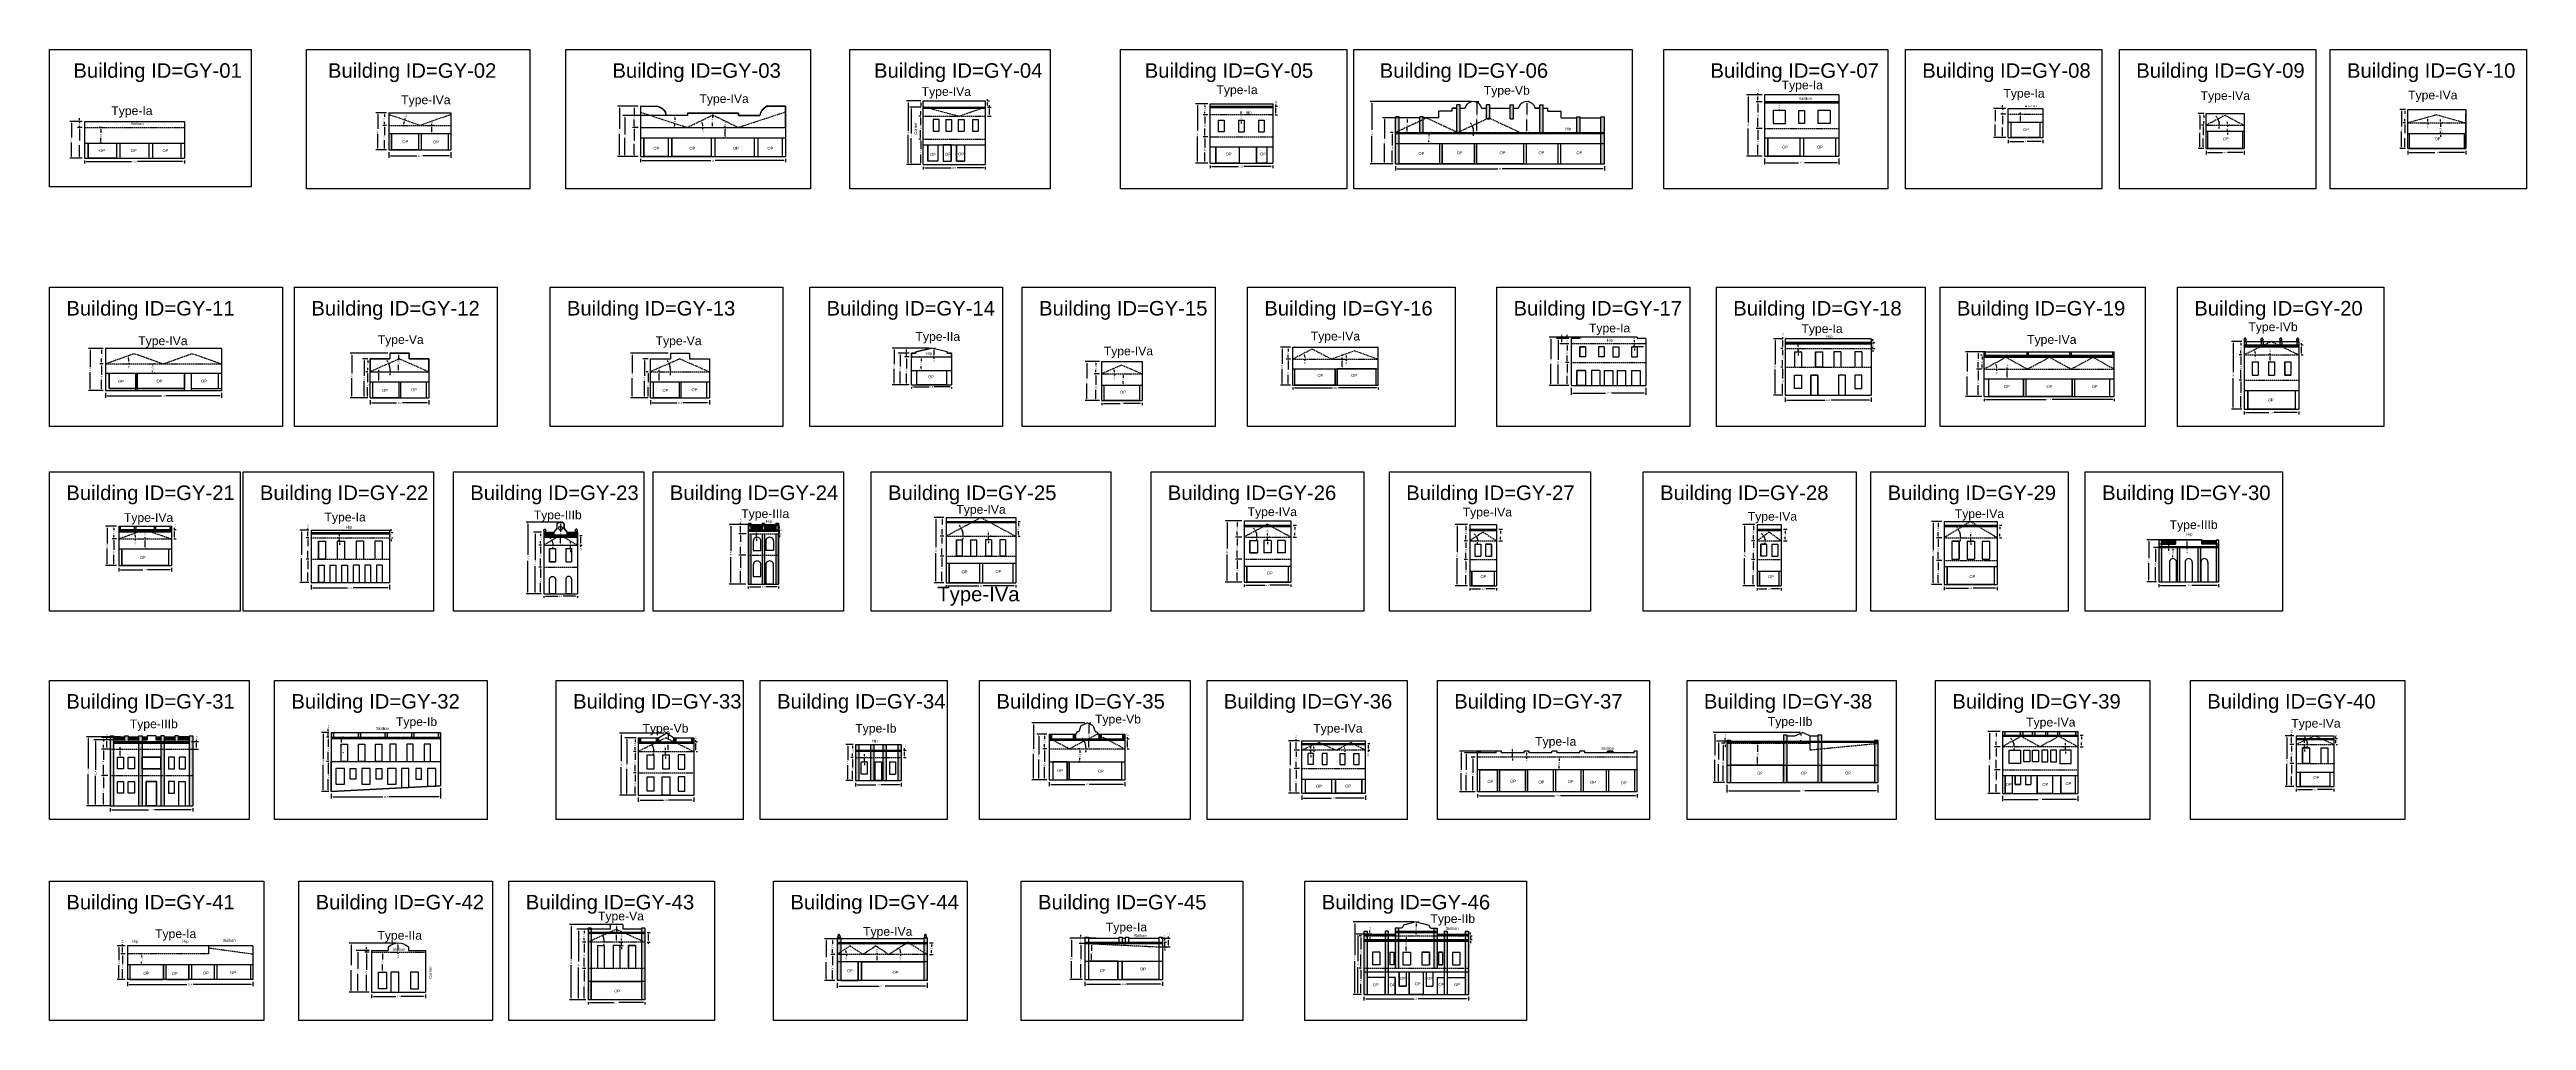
# Model space of a CAD drawing. Header units: metres. Extents: x 3416649 to 3417076, y -6712857 to -6712690.
import ezdxf

# ---------------------------------------------------------------- set-up
doc = ezdxf.new("R2010")
doc.units = ezdxf.units.M
doc.linetypes.add('ACAD_ISO02W100', pattern=[15, 12, -3])
doc.layers.add('Dotted', color=7, linetype='ACAD_ISO02W100', plot=False)
doc.styles.get("Standard").update_dxf_attribs({"font": 'arial.ttf'})
doc.dimstyles.new('ISO-25', dxfattribs={"dimtxt": 0.25, "dimasz": 0.3, "dimexe": 0.3, "dimexo": 0.4, "dimgap": 0.2, "dimtad": 0, "dimdec": 1, "dimdsep": 46, "dimtxsty": 'Standard', "dimcen": 2.5, "dimadec": 0, "dimazin": 0, "dimtfac": 1, "dimtdec": 1, "dimtmove": 0, "dimatfit": 3, "dimfxl": 1, "dimarcsym": 0})
pattern_1 = [(0, (0, 0), (0, 6.985), [5.08, -1.905]), (90, (0, 0), (-6.985, 4e-16), [5.08, -1.905])]
pattern_2 = [(45, (-9.313, 0), (-0.134703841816, 0.134703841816), []), (45, (-9.2232, 0), (-0.134703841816, 0.134703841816), [])]

# ---------------------------------------------------------------- blocks, each defined once
blk = doc.blocks.new('*D4')
at = {"color": 0, "lineweight": -2, "transparency": 16777216}
for p, q in [((3416655.42, -6712709.2), (3416655.42, -6712709.68)), ((3416655.72, -6712709.38), (3416663.51, -6712709.38)), ((3416672.32, -6712709.38), (3416664.53, -6712709.38)), ((3416672.62, -6712709.2), (3416672.62, -6712709.68))]:
    blk.add_line(p, q, dxfattribs=at)
at = {"color": 0, "transparency": 16777216}
for points in [[(3416655.72, -6712709.33), (3416655.72, -6712709.43), (3416655.42, -6712709.38)], [(3416672.32, -6712709.33), (3416672.32, -6712709.43), (3416672.62, -6712709.38)]]:
    blk.add_solid(points, dxfattribs=at)
at = {"layer": 'Defpoints', "color": 0, "transparency": 16777216}
for p in [(3416655.42, -6712708.8), (3416672.62, -6712708.8), (3416672.62, -6712709.38)]:
    blk.add_point(p, dxfattribs=at)
at = {"color": 0, "transparency": 16777216, "insert": (3416664.02, -6712709.38), "char_height": 0.25, "attachment_point": 5}
blk.add_mtext('17.2', dxfattribs=at)
blk = doc.blocks.new('*D5')
at = {"color": 0, "lineweight": -2, "transparency": 16777216}
for p, q in [((3416655.02, -6712703.48), (3416654.23, -6712703.48)), ((3416654.53, -6712703.78), (3416654.53, -6712705.72)), ((3416654.53, -6712708.5), (3416654.53, -6712706.57)), ((3416655.02, -6712708.8), (3416654.23, -6712708.8))]:
    blk.add_line(p, q, dxfattribs=at)
at = {"color": 0, "transparency": 16777216}
for points in [[(3416654.48, -6712703.78), (3416654.58, -6712703.78), (3416654.53, -6712703.48)], [(3416654.48, -6712708.5), (3416654.58, -6712708.5), (3416654.53, -6712708.8)]]:
    blk.add_solid(points, dxfattribs=at)
at = {"layer": 'Defpoints', "color": 0, "transparency": 16777216}
for p in [(3416654.53, -6712703.48), (3416655.42, -6712703.48), (3416655.42, -6712708.8)]:
    blk.add_point(p, dxfattribs=at)
at = {"color": 0, "transparency": 16777216, "insert": (3416654.53, -6712706.14), "char_height": 0.25, "attachment_point": 5, "rotation": 90}
blk.add_mtext('5.3', dxfattribs=at)
blk = doc.blocks.new('*D6')
at = {"color": 0, "lineweight": -2, "transparency": 16777216}
for p, q in [((3416655.02, -6712702.48), (3416652.86, -6712702.48)), ((3416653.16, -6712702.78), (3416653.16, -6712705.22)), ((3416653.16, -6712708.5), (3416653.16, -6712706.07)), ((3416655.02, -6712708.8), (3416652.86, -6712708.8))]:
    blk.add_line(p, q, dxfattribs=at)
at = {"color": 0, "transparency": 16777216}
for points in [[(3416653.11, -6712702.78), (3416653.21, -6712702.78), (3416653.16, -6712702.48)], [(3416653.11, -6712708.5), (3416653.21, -6712708.5), (3416653.16, -6712708.8)]]:
    blk.add_solid(points, dxfattribs=at)
at = {"layer": 'Defpoints', "color": 0, "transparency": 16777216}
for p in [(3416653.16, -6712702.48), (3416655.42, -6712702.48), (3416655.42, -6712708.8)]:
    blk.add_point(p, dxfattribs=at)
at = {"color": 0, "transparency": 16777216, "insert": (3416653.16, -6712705.64), "char_height": 0.25, "attachment_point": 5, "rotation": 90}
blk.add_mtext('6.3', dxfattribs=at)
blk = doc.blocks.new('*D7')
at = {"color": 0, "lineweight": -2, "transparency": 16777216}
for p, q in [((3416655.02, -6712702.48), (3416654.23, -6712702.48)), ((3416654.53, -6712702.18), (3416654.53, -6712701.88)), ((3416654.53, -6712702.48), (3416654.53, -6712702.74)), ((3416655.02, -6712703.48), (3416654.23, -6712703.48)), ((3416654.53, -6712703.48), (3416654.53, -6712703.23)), ((3416654.53, -6712703.78), (3416654.53, -6712704.08))]:
    blk.add_line(p, q, dxfattribs=at)
at = {"color": 0, "transparency": 16777216}
for points in [[(3416654.48, -6712702.18), (3416654.58, -6712702.18), (3416654.53, -6712702.48)], [(3416654.48, -6712703.78), (3416654.58, -6712703.78), (3416654.53, -6712703.48)]]:
    blk.add_solid(points, dxfattribs=at)
at = {"layer": 'Defpoints', "color": 0, "transparency": 16777216}
for p in [(3416654.53, -6712702.48), (3416655.42, -6712702.48), (3416655.42, -6712703.48)]:
    blk.add_point(p, dxfattribs=at)
at = {"color": 0, "transparency": 16777216, "insert": (3416654.53, -6712702.98), "char_height": 0.25, "attachment_point": 5, "rotation": 90}
blk.add_mtext('1', dxfattribs=at)
blk = doc.blocks.new('*D8')
at = {"color": 0, "lineweight": -2, "transparency": 16777216}
for p, q in [((3416658.43, -6712703.48), (3416657.93, -6712703.48)), ((3416658.43, -6712706.2), (3416657.93, -6712706.2)), ((3416658.23, -6712703.78), (3416658.23, -6712704.41)), ((3416658.23, -6712705.9), (3416658.23, -6712705.27))]:
    blk.add_line(p, q, dxfattribs=at)
at = {"color": 0, "transparency": 16777216}
for points in [[(3416658.18, -6712703.78), (3416658.28, -6712703.78), (3416658.23, -6712703.48)], [(3416658.18, -6712705.9), (3416658.28, -6712705.9), (3416658.23, -6712706.2)]]:
    blk.add_solid(points, dxfattribs=at)
at = {"layer": 'Defpoints', "color": 0, "transparency": 16777216}
for p in [(3416658.23, -6712703.48), (3416658.83, -6712703.48), (3416658.83, -6712706.2)]:
    blk.add_point(p, dxfattribs=at)
at = {"color": 0, "transparency": 16777216, "insert": (3416658.23, -6712704.84), "char_height": 0.25, "attachment_point": 5, "rotation": 90}
blk.add_mtext('2.7', dxfattribs=at)
blk = doc.blocks.new('*D9')
at = {"color": 0, "lineweight": -2, "transparency": 16777216}
for p, q in [((3416707.85, -6712707.76), (3416707.85, -6712708.7)), ((3416708.15, -6712708.4), (3416712.68, -6712708.4)), ((3416718.25, -6712708.4), (3416713.71, -6712708.4)), ((3416718.55, -6712707.76), (3416718.55, -6712708.7))]:
    blk.add_line(p, q, dxfattribs=at)
at = {"color": 0, "transparency": 16777216}
for points in [[(3416708.15, -6712708.35), (3416708.15, -6712708.45), (3416707.85, -6712708.4)], [(3416718.25, -6712708.35), (3416718.25, -6712708.45), (3416718.55, -6712708.4)]]:
    blk.add_solid(points, dxfattribs=at)
at = {"layer": 'Defpoints', "color": 0, "transparency": 16777216}
for p in [(3416707.85, -6712707.36), (3416718.55, -6712707.36), (3416718.55, -6712708.4)]:
    blk.add_point(p, dxfattribs=at)
at = {"color": 0, "transparency": 16777216, "insert": (3416713.2, -6712708.4), "char_height": 0.25, "attachment_point": 5}
blk.add_mtext('10.7', dxfattribs=at)
blk = doc.blocks.new('*D10')
at = {"color": 0, "lineweight": -2, "transparency": 16777216}
for start, end in [(166.7601, 173.8783), (154.5167, 160.6384)]:
    blk.add_arc((3416713.2, -6712703.16), 2.81, start, end, dxfattribs=at)
at = {"color": 0, "transparency": 16777216}
for points in [[(3416710.41, -6712702.51), (3416710.51, -6712702.53), (3416710.55, -6712702.23)], [(3416710.45, -6712702.87), (3416710.35, -6712702.86), (3416710.39, -6712703.16)]]:
    blk.add_solid(points, dxfattribs=at)
at = {"layer": 'Defpoints', "color": 0, "transparency": 16777216}
for p in [(3416707.85, -6712701.28), (3416707.85, -6712703.16), (3416710.41, -6712702.85), (3416713.2, -6712703.16), (3416718.55, -6712703.16)]:
    blk.add_point(p, dxfattribs=at)
at = {"color": 0, "transparency": 16777216, "insert": (3416710.85, -6712701.56), "char_height": 0.25, "attachment_point": 5, "rotation": 64.5167}
blk.add_mtext('19°', dxfattribs=at)
blk = doc.blocks.new('*D11')
at = {"color": 0, "lineweight": -2, "transparency": 16777216}
for p, q in [((3416707.45, -6712703.16), (3416706.79, -6712703.16)), ((3416707.09, -6712703.46), (3416707.09, -6712704.83)), ((3416707.09, -6712707.06), (3416707.09, -6712705.7)), ((3416707.45, -6712707.36), (3416706.79, -6712707.36))]:
    blk.add_line(p, q, dxfattribs=at)
at = {"color": 0, "transparency": 16777216}
for points in [[(3416707.04, -6712703.46), (3416707.14, -6712703.46), (3416707.09, -6712703.16)], [(3416707.04, -6712707.06), (3416707.14, -6712707.06), (3416707.09, -6712707.36)]]:
    blk.add_solid(points, dxfattribs=at)
at = {"layer": 'Defpoints', "color": 0, "transparency": 16777216}
for p in [(3416707.09, -6712703.16), (3416707.85, -6712703.16), (3416707.85, -6712707.36)]:
    blk.add_point(p, dxfattribs=at)
at = {"color": 0, "transparency": 16777216, "insert": (3416707.09, -6712705.26), "char_height": 0.25, "attachment_point": 5, "rotation": 90}
blk.add_mtext('4.2', dxfattribs=at)
blk = doc.blocks.new('*D12')
at = {"color": 0, "lineweight": -2, "transparency": 16777216}
for p, q in [((3416707.45, -6712700.98), (3416706.79, -6712700.98)), ((3416707.09, -6712701.28), (3416707.09, -6712701.65)), ((3416707.09, -6712702.86), (3416707.09, -6712702.5)), ((3416707.45, -6712703.16), (3416706.79, -6712703.16))]:
    blk.add_line(p, q, dxfattribs=at)
at = {"color": 0, "transparency": 16777216}
for points in [[(3416707.04, -6712701.28), (3416707.14, -6712701.28), (3416707.09, -6712700.98)], [(3416707.04, -6712702.86), (3416707.14, -6712702.86), (3416707.09, -6712703.16)]]:
    blk.add_solid(points, dxfattribs=at)
at = {"layer": 'Defpoints', "color": 0, "transparency": 16777216}
for p in [(3416707.09, -6712700.98), (3416707.85, -6712700.98), (3416707.85, -6712703.16)]:
    blk.add_point(p, dxfattribs=at)
at = {"color": 0, "transparency": 16777216, "insert": (3416707.09, -6712702.07), "char_height": 0.25, "attachment_point": 5, "rotation": 90}
blk.add_mtext('2.2', dxfattribs=at)
blk = doc.blocks.new('*D13')
at = {"color": 0, "lineweight": -2, "transparency": 16777216}
for p, q in [((3416707.45, -6712700.98), (3416705.63, -6712700.98)), ((3416705.93, -6712701.28), (3416705.93, -6712703.75)), ((3416705.93, -6712707.06), (3416705.93, -6712704.6)), ((3416707.45, -6712707.36), (3416705.63, -6712707.36))]:
    blk.add_line(p, q, dxfattribs=at)
at = {"color": 0, "transparency": 16777216}
for points in [[(3416705.88, -6712701.28), (3416705.98, -6712701.28), (3416705.93, -6712700.98)], [(3416705.88, -6712707.06), (3416705.98, -6712707.06), (3416705.93, -6712707.36)]]:
    blk.add_solid(points, dxfattribs=at)
at = {"layer": 'Defpoints', "color": 0, "transparency": 16777216}
for p in [(3416705.93, -6712700.98), (3416707.85, -6712700.98), (3416707.85, -6712707.36)]:
    blk.add_point(p, dxfattribs=at)
at = {"color": 0, "transparency": 16777216, "insert": (3416705.93, -6712704.17), "char_height": 0.25, "attachment_point": 5, "rotation": 90}
blk.add_mtext('6.4', dxfattribs=at)
blk = doc.blocks.new('*D14')
at = {"color": 0, "lineweight": -2, "transparency": 16777216}
for p, q in [((3416715.27, -6712703.16), (3416715.27, -6712702.86)), ((3416715.27, -6712704.26), (3416715.27, -6712703.46)), ((3416715.67, -6712703.16), (3416715.57, -6712703.16)), ((3416715.67, -6712704.56), (3416715.57, -6712704.56))]:
    blk.add_line(p, q, dxfattribs=at)
at = {"color": 0, "transparency": 16777216}
for points in [[(3416715.22, -6712703.46), (3416715.32, -6712703.46), (3416715.27, -6712703.16)], [(3416715.22, -6712704.26), (3416715.32, -6712704.26), (3416715.27, -6712704.56)]]:
    blk.add_solid(points, dxfattribs=at)
at = {"layer": 'Defpoints', "color": 0, "transparency": 16777216}
for p in [(3416715.27, -6712703.16), (3416715.27, -6712703.16), (3416715.27, -6712704.56)]:
    blk.add_point(p, dxfattribs=at)
at = {"color": 0, "transparency": 16777216, "insert": (3416715.27, -6712702.45), "char_height": 0.25, "attachment_point": 5, "rotation": 90}
blk.add_mtext('1.4', dxfattribs=at)
blk = doc.blocks.new('*D15')
at = {"color": 0, "lineweight": -2, "transparency": 16777216}
for p, q in [((3416750.81, -6712703.51), (3416749.85, -6712703.51)), ((3416750.15, -6712703.81), (3416750.15, -6712705.72)), ((3416750.15, -6712708.21), (3416750.15, -6712706.29)), ((3416750.81, -6712708.51), (3416749.85, -6712708.51))]:
    blk.add_line(p, q, dxfattribs=at)
at = {"color": 0, "transparency": 16777216}
for points in [[(3416750.1, -6712703.81), (3416750.2, -6712703.81), (3416750.15, -6712703.51)], [(3416750.1, -6712708.21), (3416750.2, -6712708.21), (3416750.15, -6712708.51)]]:
    blk.add_solid(points, dxfattribs=at)
at = {"layer": 'Defpoints', "color": 0, "transparency": 16777216}
for p in [(3416750.15, -6712703.51), (3416751.21, -6712703.51), (3416751.21, -6712708.51)]:
    blk.add_point(p, dxfattribs=at)
at = {"color": 0, "transparency": 16777216, "insert": (3416750.15, -6712706.01), "char_height": 0.25, "attachment_point": 5, "rotation": 90}
blk.add_mtext('5', dxfattribs=at)
blk = doc.blocks.new('*D16')
at = {"color": 0, "lineweight": -2, "transparency": 16777216}
for p, q in [((3416750.81, -6712699.85), (3416749.85, -6712699.85)), ((3416750.15, -6712700.15), (3416750.15, -6712701.25)), ((3416750.15, -6712703.21), (3416750.15, -6712702.1)), ((3416750.81, -6712703.51), (3416749.85, -6712703.51))]:
    blk.add_line(p, q, dxfattribs=at)
at = {"color": 0, "transparency": 16777216}
for points in [[(3416750.1, -6712700.15), (3416750.2, -6712700.15), (3416750.15, -6712699.85)], [(3416750.1, -6712703.21), (3416750.2, -6712703.21), (3416750.15, -6712703.51)]]:
    blk.add_solid(points, dxfattribs=at)
at = {"layer": 'Defpoints', "color": 0, "transparency": 16777216}
for p in [(3416750.15, -6712699.85), (3416751.21, -6712699.85), (3416751.21, -6712703.51)]:
    blk.add_point(p, dxfattribs=at)
at = {"color": 0, "transparency": 16777216, "insert": (3416750.15, -6712701.68), "char_height": 0.25, "attachment_point": 5, "rotation": 90}
blk.add_mtext('3.7', dxfattribs=at)
blk = doc.blocks.new('*D17')
at = {"color": 0, "lineweight": -2, "transparency": 16777216}
for p, q in [((3416763.31, -6712701.06), (3416763.3, -6712701.06)), ((3416763.6, -6712701.36), (3416763.6, -6712701.85)), ((3416763.6, -6712703.21), (3416763.6, -6712702.71)), ((3416763.31, -6712703.51), (3416763.3, -6712703.51))]:
    blk.add_line(p, q, dxfattribs=at)
at = {"color": 0, "transparency": 16777216}
for points in [[(3416763.55, -6712701.36), (3416763.65, -6712701.36), (3416763.6, -6712701.06)], [(3416763.55, -6712703.21), (3416763.65, -6712703.21), (3416763.6, -6712703.51)]]:
    blk.add_solid(points, dxfattribs=at)
at = {"layer": 'Defpoints', "color": 0, "transparency": 16777216}
for p in [(3416763.6, -6712701.06), (3416763.71, -6712701.06), (3416763.71, -6712703.51)]:
    blk.add_point(p, dxfattribs=at)
at = {"color": 0, "transparency": 16777216, "insert": (3416763.6, -6712702.28), "char_height": 0.25, "attachment_point": 5, "rotation": 90}
blk.add_mtext('2.5', dxfattribs=at)
blk = doc.blocks.new('*D18')
at = {"color": 0, "lineweight": -2, "transparency": 16777216}
for p, q in [((3416757.08, -6712701.46), (3416756.83, -6712701.46)), ((3416757.13, -6712701.76), (3416757.13, -6712702.2)), ((3416757.13, -6712703.21), (3416757.13, -6712702.76)), ((3416757.12, -6712703.51), (3416756.83, -6712703.51))]:
    blk.add_line(p, q, dxfattribs=at)
at = {"color": 0, "transparency": 16777216}
for points in [[(3416757.08, -6712701.76), (3416757.18, -6712701.76), (3416757.13, -6712701.46)], [(3416757.08, -6712703.21), (3416757.18, -6712703.21), (3416757.13, -6712703.51)]]:
    blk.add_solid(points, dxfattribs=at)
at = {"layer": 'Defpoints', "color": 0, "transparency": 16777216}
for p in [(3416757.13, -6712701.46), (3416757.48, -6712701.46), (3416757.52, -6712703.51)]:
    blk.add_point(p, dxfattribs=at)
at = {"color": 0, "transparency": 16777216, "insert": (3416757.13, -6712702.48), "char_height": 0.25, "attachment_point": 5, "rotation": 90}
blk.add_mtext('2', dxfattribs=at)
blk = doc.blocks.new('*D19')
at = {"color": 0, "lineweight": -2, "transparency": 16777216}
for p, q in [((3416751.21, -6712708.91), (3416751.21, -6712709.5)), ((3416751.51, -6712709.2), (3416763.33, -6712709.2)), ((3416775.91, -6712709.2), (3416764.1, -6712709.2)), ((3416776.21, -6712708.91), (3416776.21, -6712709.5))]:
    blk.add_line(p, q, dxfattribs=at)
at = {"color": 0, "transparency": 16777216}
for points in [[(3416751.51, -6712709.15), (3416751.51, -6712709.25), (3416751.21, -6712709.2)], [(3416775.91, -6712709.15), (3416775.91, -6712709.25), (3416776.21, -6712709.2)]]:
    blk.add_solid(points, dxfattribs=at)
at = {"layer": 'Defpoints', "color": 0, "transparency": 16777216}
for p in [(3416751.21, -6712708.51), (3416776.21, -6712708.51), (3416776.21, -6712709.2)]:
    blk.add_point(p, dxfattribs=at)
at = {"color": 0, "transparency": 16777216, "insert": (3416763.71, -6712709.2), "char_height": 0.25, "attachment_point": 5}
blk.add_mtext('25', dxfattribs=at)
blk = doc.blocks.new('*D20')
at = {"color": 0, "lineweight": -2, "transparency": 16777216}
for start, end in [(6.4613, 19.5805), (353.5387, 360)]:
    blk.add_arc((3416759.31, -6712703.51), 2.66, start, end, dxfattribs=at)
at = {"color": 0, "transparency": 16777216}
for points in [[(3416761.78, -6712702.63), (3416761.87, -6712702.59), (3416761.71, -6712702.34)], [(3416762.01, -6712703.2), (3416761.91, -6712703.21), (3416761.98, -6712703.51)]]:
    blk.add_solid(points, dxfattribs=at)
at = {"layer": 'Defpoints', "color": 0, "transparency": 16777216}
for p in [(3416761.85, -6712702.71), (3416763.71, -6712701.36), (3416751.21, -6712703.51), (3416759.31, -6712703.51), (3416776.21, -6712703.51)]:
    blk.add_point(p, dxfattribs=at)
at = {"color": 0, "transparency": 16777216, "insert": (3416761.91, -6712704.25), "char_height": 0.25, "attachment_point": 5, "rotation": 263.5387}
blk.add_mtext('26°', dxfattribs=at)
blk = doc.blocks.new('*D21')
at = {"color": 0, "lineweight": -2, "transparency": 16777216}
for p, q in [((3416755.75, -6712701.46), (3416748.19, -6712701.46)), ((3416748.49, -6712701.76), (3416748.49, -6712704.7)), ((3416748.49, -6712708.21), (3416748.49, -6712705.26)), ((3416750.81, -6712708.51), (3416748.19, -6712708.51))]:
    blk.add_line(p, q, dxfattribs=at)
at = {"color": 0, "transparency": 16777216}
for points in [[(3416748.44, -6712701.76), (3416748.54, -6712701.76), (3416748.49, -6712701.46)], [(3416748.44, -6712708.21), (3416748.54, -6712708.21), (3416748.49, -6712708.51)]]:
    blk.add_solid(points, dxfattribs=at)
at = {"layer": 'Defpoints', "color": 0, "transparency": 16777216}
for p in [(3416748.49, -6712701.46), (3416756.15, -6712701.46), (3416751.21, -6712708.51)]:
    blk.add_point(p, dxfattribs=at)
at = {"color": 0, "transparency": 16777216, "insert": (3416748.49, -6712704.98), "char_height": 0.25, "attachment_point": 5, "rotation": 90}
blk.add_mtext('7', dxfattribs=at)
blk = doc.blocks.new('*D22')
at = {"color": 0, "lineweight": -2, "transparency": 16777216}
for p, q in [((3416750.81, -6712699.85), (3416747.28, -6712699.85)), ((3416747.58, -6712700.15), (3416747.58, -6712703.75)), ((3416747.58, -6712708.21), (3416747.58, -6712704.6)), ((3416750.81, -6712708.51), (3416747.28, -6712708.51))]:
    blk.add_line(p, q, dxfattribs=at)
at = {"color": 0, "transparency": 16777216}
for points in [[(3416747.53, -6712700.15), (3416747.63, -6712700.15), (3416747.58, -6712699.85)], [(3416747.53, -6712708.21), (3416747.63, -6712708.21), (3416747.58, -6712708.51)]]:
    blk.add_solid(points, dxfattribs=at)
at = {"layer": 'Defpoints', "color": 0, "transparency": 16777216}
for p in [(3416747.58, -6712699.85), (3416751.21, -6712699.85), (3416751.21, -6712708.51)]:
    blk.add_point(p, dxfattribs=at)
at = {"color": 0, "transparency": 16777216, "insert": (3416747.58, -6712704.18), "char_height": 0.25, "attachment_point": 5, "rotation": 90}
blk.add_mtext('8.7', dxfattribs=at)
blk = doc.blocks.new('*D23')
at = {"color": 0, "lineweight": -2, "transparency": 16777216}
for p, q in [((3416765.69, -6712703.51), (3416765.53, -6712703.51)), ((3416765.69, -6712705.31), (3416765.53, -6712705.31)), ((3416765.83, -6712703.51), (3416765.83, -6712703.21)), ((3416765.83, -6712705.01), (3416765.83, -6712703.81))]:
    blk.add_line(p, q, dxfattribs=at)
at = {"color": 0, "transparency": 16777216}
for points in [[(3416765.78, -6712703.81), (3416765.88, -6712703.81), (3416765.83, -6712703.51)], [(3416765.78, -6712705.01), (3416765.88, -6712705.01), (3416765.83, -6712705.31)]]:
    blk.add_solid(points, dxfattribs=at)
at = {"layer": 'Defpoints', "color": 0, "transparency": 16777216}
for p in [(3416765.83, -6712703.51), (3416766.09, -6712703.51), (3416766.09, -6712705.31)]:
    blk.add_point(p, dxfattribs=at)
at = {"color": 0, "transparency": 16777216, "insert": (3416765.83, -6712702.79), "char_height": 0.25, "attachment_point": 5, "rotation": 90}
blk.add_mtext('1.8', dxfattribs=at)
blk = doc.blocks.new('*D24')
at = {"color": 0, "lineweight": -2, "transparency": 16777216}
for p, q in [((3416799.5, -6712701.55), (3416799.19, -6712701.55)), ((3416799.49, -6712701.85), (3416799.49, -6712703.09)), ((3416799.5, -6712705.5), (3416799.19, -6712705.5)), ((3416799.49, -6712705.2), (3416799.49, -6712703.95))]:
    blk.add_line(p, q, dxfattribs=at)
at = {"color": 0, "transparency": 16777216}
for points in [[(3416799.44, -6712701.85), (3416799.54, -6712701.85), (3416799.49, -6712701.55)], [(3416799.44, -6712705.2), (3416799.54, -6712705.2), (3416799.49, -6712705.5)]]:
    blk.add_solid(points, dxfattribs=at)
at = {"layer": 'Defpoints', "color": 0, "transparency": 16777216}
for p in [(3416799.49, -6712701.55), (3416799.9, -6712701.55), (3416799.9, -6712705.5)]:
    blk.add_point(p, dxfattribs=at)
at = {"color": 0, "transparency": 16777216, "insert": (3416799.49, -6712703.52), "char_height": 0.25, "attachment_point": 5, "rotation": 90}
blk.add_mtext('3.9', dxfattribs=at)
blk = doc.blocks.new('*D25')
at = {"color": 0, "lineweight": -2, "transparency": 16777216}
for p, q in [((3416799.5, -6712705.5), (3416799.2, -6712705.5)), ((3416799.5, -6712705.8), (3416799.5, -6712707.26)), ((3416799.5, -6712709.9), (3416799.2, -6712709.9)), ((3416799.5, -6712709.6), (3416799.5, -6712708.13))]:
    blk.add_line(p, q, dxfattribs=at)
at = {"color": 0, "transparency": 16777216}
for points in [[(3416799.45, -6712705.8), (3416799.55, -6712705.8), (3416799.5, -6712705.5)], [(3416799.45, -6712709.6), (3416799.55, -6712709.6), (3416799.5, -6712709.9)]]:
    blk.add_solid(points, dxfattribs=at)
at = {"layer": 'Defpoints', "color": 0, "transparency": 16777216}
for p in [(3416799.5, -6712705.5), (3416799.9, -6712705.5), (3416799.9, -6712709.9)]:
    blk.add_point(p, dxfattribs=at)
at = {"color": 0, "transparency": 16777216, "insert": (3416799.5, -6712707.7), "char_height": 0.25, "attachment_point": 5, "rotation": 90}
blk.add_mtext('4.4', dxfattribs=at)
blk = doc.blocks.new('*D26')
at = {"color": 0, "lineweight": -2, "transparency": 16777216}
for p, q in [((3416799.5, -6712698.93), (3416799.2, -6712698.93)), ((3416799.5, -6712701.55), (3416799.2, -6712701.55)), ((3416799.5, -6712699.23), (3416799.5, -6712699.81)), ((3416799.5, -6712701.25), (3416799.5, -6712700.67))]:
    blk.add_line(p, q, dxfattribs=at)
at = {"color": 0, "transparency": 16777216}
for points in [[(3416799.45, -6712699.23), (3416799.55, -6712699.23), (3416799.5, -6712698.93)], [(3416799.45, -6712701.25), (3416799.55, -6712701.25), (3416799.5, -6712701.55)]]:
    blk.add_solid(points, dxfattribs=at)
at = {"layer": 'Defpoints', "color": 0, "transparency": 16777216}
for p in [(3416799.5, -6712698.93), (3416799.9, -6712698.93), (3416799.9, -6712701.55)]:
    blk.add_point(p, dxfattribs=at)
at = {"color": 0, "transparency": 16777216, "insert": (3416799.5, -6712700.24), "char_height": 0.25, "attachment_point": 5, "rotation": 90}
blk.add_mtext('2.6', dxfattribs=at)
blk = doc.blocks.new('*D27')
at = {"color": 0, "lineweight": -2, "transparency": 16777216}
for p, q in [((3416811.02, -6712698.93), (3416811.33, -6712698.93)), ((3416811.02, -6712699.98), (3416811.33, -6712699.98)), ((3416811.03, -6712698.93), (3416811.03, -6712698.63)), ((3416811.03, -6712699.68), (3416811.03, -6712699.23))]:
    blk.add_line(p, q, dxfattribs=at)
at = {"color": 0, "transparency": 16777216}
for points in [[(3416810.98, -6712699.23), (3416811.08, -6712699.23), (3416811.03, -6712698.93)], [(3416810.98, -6712699.68), (3416811.08, -6712699.68), (3416811.03, -6712699.98)]]:
    blk.add_solid(points, dxfattribs=at)
at = {"layer": 'Defpoints', "color": 0, "transparency": 16777216}
for p in [(3416810.62, -6712698.93), (3416810.62, -6712699.98), (3416811.03, -6712698.93)]:
    blk.add_point(p, dxfattribs=at)
at = {"color": 0, "transparency": 16777216, "insert": (3416811.03, -6712698.38), "char_height": 0.25, "attachment_point": 5, "rotation": 90}
blk.add_mtext('1', dxfattribs=at)
blk = doc.blocks.new('*D28')
at = {"color": 0, "lineweight": -2, "transparency": 16777216}
for p, q in [((3416799.5, -6712698.93), (3416797.04, -6712698.93)), ((3416797.34, -6712699.23), (3416797.34, -6712704.07)), ((3416797.34, -6712709.6), (3416797.34, -6712704.75)), ((3416799.5, -6712709.9), (3416797.04, -6712709.9))]:
    blk.add_line(p, q, dxfattribs=at)
at = {"color": 0, "transparency": 16777216}
for points in [[(3416797.29, -6712699.23), (3416797.39, -6712699.23), (3416797.34, -6712698.93)], [(3416797.29, -6712709.6), (3416797.39, -6712709.6), (3416797.34, -6712709.9)]]:
    blk.add_solid(points, dxfattribs=at)
at = {"layer": 'Defpoints', "color": 0, "transparency": 16777216}
for p in [(3416797.34, -6712698.93), (3416799.9, -6712698.93), (3416799.9, -6712709.9)]:
    blk.add_point(p, dxfattribs=at)
at = {"color": 0, "transparency": 16777216, "insert": (3416797.34, -6712704.41), "char_height": 0.25, "attachment_point": 5, "rotation": 90}
blk.add_mtext('11', dxfattribs=at)
blk = doc.blocks.new('*D29')
at = {"color": 0, "lineweight": -2, "transparency": 16777216}
for p, q in [((3416799.5, -6712699.98), (3416797.57, -6712699.98)), ((3416797.87, -6712700.28), (3416797.87, -6712704.51)), ((3416797.87, -6712709.6), (3416797.87, -6712705.36)), ((3416799.5, -6712709.9), (3416797.57, -6712709.9))]:
    blk.add_line(p, q, dxfattribs=at)
at = {"color": 0, "transparency": 16777216}
for points in [[(3416797.82, -6712700.28), (3416797.92, -6712700.28), (3416797.87, -6712699.98)], [(3416797.82, -6712709.6), (3416797.92, -6712709.6), (3416797.87, -6712709.9)]]:
    blk.add_solid(points, dxfattribs=at)
at = {"layer": 'Defpoints', "color": 0, "transparency": 16777216}
for p in [(3416797.87, -6712699.98), (3416799.9, -6712699.98), (3416799.9, -6712709.9)]:
    blk.add_point(p, dxfattribs=at)
at = {"color": 0, "transparency": 16777216, "insert": (3416797.87, -6712704.94), "char_height": 0.25, "attachment_point": 5, "rotation": 90}
blk.add_mtext('9.9', dxfattribs=at)
blk = doc.blocks.new('*D30')
at = {"color": 0, "lineweight": -2, "transparency": 16777216}
for p, q in [((3416799.9, -6712710.3), (3416799.9, -6712710.74)), ((3416800.2, -6712710.44), (3416804.75, -6712710.44)), ((3416810.32, -6712710.44), (3416805.77, -6712710.44)), ((3416810.62, -6712710.3), (3416810.62, -6712710.74))]:
    blk.add_line(p, q, dxfattribs=at)
at = {"color": 0, "transparency": 16777216}
for points in [[(3416800.2, -6712710.39), (3416800.2, -6712710.49), (3416799.9, -6712710.44)], [(3416810.32, -6712710.39), (3416810.32, -6712710.49), (3416810.62, -6712710.44)]]:
    blk.add_solid(points, dxfattribs=at)
at = {"layer": 'Defpoints', "color": 0, "transparency": 16777216}
for p in [(3416799.9, -6712709.9), (3416810.62, -6712709.9), (3416810.62, -6712710.44)]:
    blk.add_point(p, dxfattribs=at)
at = {"color": 0, "transparency": 16777216, "insert": (3416805.26, -6712710.44), "char_height": 0.25, "attachment_point": 5}
blk.add_mtext('10.7', dxfattribs=at)
blk = doc.blocks.new('*D31')
at = {"color": 0, "lineweight": -2, "transparency": 16777216}
for p, q in [((3416811.02, -6712699.98), (3416811.63, -6712699.98)), ((3416811.02, -6712701.55), (3416811.63, -6712701.55)), ((3416811.33, -6712699.98), (3416811.33, -6712699.68)), ((3416811.33, -6712701.25), (3416811.33, -6712700.28))]:
    blk.add_line(p, q, dxfattribs=at)
at = {"color": 0, "transparency": 16777216}
for points in [[(3416811.28, -6712700.28), (3416811.38, -6712700.28), (3416811.33, -6712699.98)], [(3416811.28, -6712701.25), (3416811.38, -6712701.25), (3416811.33, -6712701.55)]]:
    blk.add_solid(points, dxfattribs=at)
at = {"layer": 'Defpoints', "color": 0, "transparency": 16777216}
for p in [(3416810.62, -6712699.98), (3416810.62, -6712701.55), (3416811.33, -6712699.98)]:
    blk.add_point(p, dxfattribs=at)
at = {"color": 0, "transparency": 16777216, "insert": (3416811.33, -6712699.26), "char_height": 0.25, "attachment_point": 5, "rotation": 90}
blk.add_mtext('1.6', dxfattribs=at)
blk = doc.blocks.new('*D32')
at = {"color": 0, "lineweight": -2, "transparency": 16777216}
for p, q in [((3416848.95, -6712705.12), (3416848.16, -6712705.12)), ((3416848.46, -6712705.42), (3416848.46, -6712706.94)), ((3416848.95, -6712709.62), (3416848.16, -6712709.62)), ((3416848.46, -6712709.32), (3416848.46, -6712707.81))]:
    blk.add_line(p, q, dxfattribs=at)
at = {"color": 0, "transparency": 16777216}
for points in [[(3416848.41, -6712705.42), (3416848.51, -6712705.42), (3416848.46, -6712705.12)], [(3416848.41, -6712709.32), (3416848.51, -6712709.32), (3416848.46, -6712709.62)]]:
    blk.add_solid(points, dxfattribs=at)
at = {"layer": 'Defpoints', "color": 0, "transparency": 16777216}
for p in [(3416848.46, -6712705.12), (3416849.35, -6712705.12), (3416849.35, -6712709.62)]:
    blk.add_point(p, dxfattribs=at)
at = {"color": 0, "transparency": 16777216, "insert": (3416848.46, -6712707.37), "char_height": 0.25, "attachment_point": 5, "rotation": 90}
blk.add_mtext('4.5', dxfattribs=at)
blk = doc.blocks.new('*D33')
at = {"color": 0, "lineweight": -2, "transparency": 16777216}
for p, q in [((3416848.95, -6712701.34), (3416848.16, -6712701.34)), ((3416848.46, -6712701.64), (3416848.46, -6712702.81)), ((3416848.95, -6712705.12), (3416848.16, -6712705.12)), ((3416848.46, -6712704.82), (3416848.46, -6712703.66))]:
    blk.add_line(p, q, dxfattribs=at)
at = {"color": 0, "transparency": 16777216}
for points in [[(3416848.41, -6712701.64), (3416848.51, -6712701.64), (3416848.46, -6712701.34)], [(3416848.41, -6712704.82), (3416848.51, -6712704.82), (3416848.46, -6712705.12)]]:
    blk.add_solid(points, dxfattribs=at)
at = {"layer": 'Defpoints', "color": 0, "transparency": 16777216}
for p in [(3416848.46, -6712701.34), (3416849.35, -6712701.34), (3416849.35, -6712705.12)]:
    blk.add_point(p, dxfattribs=at)
at = {"color": 0, "transparency": 16777216, "insert": (3416848.46, -6712703.23), "char_height": 0.25, "attachment_point": 5, "rotation": 90}
blk.add_mtext('3.8', dxfattribs=at)
blk = doc.blocks.new('*D34')
at = {"color": 0, "lineweight": -2, "transparency": 16777216}
for p, q in [((3416848.95, -6712699.44), (3416848.16, -6712699.44)), ((3416848.95, -6712701.34), (3416848.16, -6712701.34)), ((3416848.46, -6712699.74), (3416848.46, -6712699.98)), ((3416848.46, -6712701.04), (3416848.46, -6712700.81))]:
    blk.add_line(p, q, dxfattribs=at)
at = {"color": 0, "transparency": 16777216}
for points in [[(3416848.41, -6712699.74), (3416848.51, -6712699.74), (3416848.46, -6712699.44)], [(3416848.41, -6712701.04), (3416848.51, -6712701.04), (3416848.46, -6712701.34)]]:
    blk.add_solid(points, dxfattribs=at)
at = {"layer": 'Defpoints', "color": 0, "transparency": 16777216}
for p in [(3416848.46, -6712699.44), (3416849.35, -6712699.44), (3416849.35, -6712701.34)]:
    blk.add_point(p, dxfattribs=at)
at = {"color": 0, "transparency": 16777216, "insert": (3416848.46, -6712700.39), "char_height": 0.25, "attachment_point": 5, "rotation": 90}
blk.add_mtext('1.9', dxfattribs=at)
blk = doc.blocks.new('*D35')
at = {"color": 0, "lineweight": -2, "transparency": 16777216}
for p, q in [((3416854.35, -6712701.34), (3416854.39, -6712701.34)), ((3416854.35, -6712702.24), (3416854.39, -6712702.24)), ((3416854.69, -6712701.04), (3416854.69, -6712700.74)), ((3416854.69, -6712701.34), (3416854.69, -6712701.37)), ((3416854.69, -6712702.24), (3416854.69, -6712702.22)), ((3416854.69, -6712702.54), (3416854.69, -6712702.84))]:
    blk.add_line(p, q, dxfattribs=at)
at = {"color": 0, "transparency": 16777216}
for points in [[(3416854.64, -6712701.04), (3416854.74, -6712701.04), (3416854.69, -6712701.34)], [(3416854.64, -6712702.54), (3416854.74, -6712702.54), (3416854.69, -6712702.24)]]:
    blk.add_solid(points, dxfattribs=at)
at = {"layer": 'Defpoints', "color": 0, "transparency": 16777216}
for p in [(3416854.69, -6712701.34), (3416854.75, -6712701.34), (3416854.75, -6712702.24)]:
    blk.add_point(p, dxfattribs=at)
at = {"color": 0, "transparency": 16777216, "insert": (3416854.69, -6712701.79), "char_height": 0.25, "attachment_point": 5, "rotation": 90}
blk.add_mtext('0.9', dxfattribs=at)
blk = doc.blocks.new('*D36')
at = {"color": 0, "lineweight": -2, "transparency": 16777216}
for p, q in [((3416849.35, -6712710.02), (3416849.35, -6712710.52)), ((3416849.65, -6712710.22), (3416854.24, -6712710.22)), ((3416859.85, -6712710.22), (3416855.26, -6712710.22)), ((3416860.15, -6712710.02), (3416860.15, -6712710.52))]:
    blk.add_line(p, q, dxfattribs=at)
at = {"color": 0, "transparency": 16777216}
for points in [[(3416849.65, -6712710.17), (3416849.65, -6712710.27), (3416849.35, -6712710.22)], [(3416859.85, -6712710.17), (3416859.85, -6712710.27), (3416860.15, -6712710.22)]]:
    blk.add_solid(points, dxfattribs=at)
at = {"layer": 'Defpoints', "color": 0, "transparency": 16777216}
for p in [(3416849.35, -6712709.62), (3416860.15, -6712709.62), (3416860.15, -6712710.22)]:
    blk.add_point(p, dxfattribs=at)
at = {"color": 0, "transparency": 16777216, "insert": (3416854.75, -6712710.22), "char_height": 0.25, "attachment_point": 5}
blk.add_mtext('10.8', dxfattribs=at)
blk = doc.blocks.new('*D37')
at = {"color": 0, "lineweight": -2, "transparency": 16777216}
for p, q in [((3416848.95, -6712699.44), (3416846.87, -6712699.44)), ((3416847.17, -6712699.74), (3416847.17, -6712704.02)), ((3416847.17, -6712709.32), (3416847.17, -6712705.05)), ((3416848.95, -6712709.62), (3416846.87, -6712709.62))]:
    blk.add_line(p, q, dxfattribs=at)
at = {"color": 0, "transparency": 16777216}
for points in [[(3416847.12, -6712699.74), (3416847.22, -6712699.74), (3416847.17, -6712699.44)], [(3416847.12, -6712709.32), (3416847.22, -6712709.32), (3416847.17, -6712709.62)]]:
    blk.add_solid(points, dxfattribs=at)
at = {"layer": 'Defpoints', "color": 0, "transparency": 16777216}
for p in [(3416847.17, -6712699.44), (3416849.35, -6712699.44), (3416849.35, -6712709.62)]:
    blk.add_point(p, dxfattribs=at)
at = {"color": 0, "transparency": 16777216, "insert": (3416847.17, -6712704.53), "char_height": 0.25, "attachment_point": 5, "rotation": 90}
blk.add_mtext('10.2', dxfattribs=at)
blk = doc.blocks.new('*D38')
at = {"color": 0, "lineweight": -2, "transparency": 16777216}
for p, q in [((3416860.55, -6712699.84), (3416861, -6712699.84)), ((3416860.55, -6712701.34), (3416861, -6712701.34)), ((3416860.7, -6712699.84), (3416860.7, -6712699.54)), ((3416860.7, -6712701.04), (3416860.7, -6712700.14))]:
    blk.add_line(p, q, dxfattribs=at)
at = {"color": 0, "transparency": 16777216}
for points in [[(3416860.65, -6712700.14), (3416860.75, -6712700.14), (3416860.7, -6712699.84)], [(3416860.65, -6712701.04), (3416860.75, -6712701.04), (3416860.7, -6712701.34)]]:
    blk.add_solid(points, dxfattribs=at)
at = {"layer": 'Defpoints', "color": 0, "transparency": 16777216}
for p in [(3416860.15, -6712699.84), (3416860.15, -6712701.34), (3416860.7, -6712699.84)]:
    blk.add_point(p, dxfattribs=at)
at = {"color": 0, "transparency": 16777216, "insert": (3416860.7, -6712699.13), "char_height": 0.25, "attachment_point": 5, "rotation": 90}
blk.add_mtext('1.5', dxfattribs=at)
blk = doc.blocks.new('*D39')
at = {"color": 0, "lineweight": -2, "transparency": 16777216}
for p, q in [((3416880.92, -6712704.36), (3416880.45, -6712704.36)), ((3416880.75, -6712704.66), (3416880.75, -6712706.63)), ((3416880.92, -6712709.76), (3416880.45, -6712709.76)), ((3416880.75, -6712709.46), (3416880.75, -6712707.49))]:
    blk.add_line(p, q, dxfattribs=at)
at = {"color": 0, "transparency": 16777216}
for points in [[(3416880.7, -6712704.66), (3416880.8, -6712704.66), (3416880.75, -6712704.36)], [(3416880.7, -6712709.46), (3416880.8, -6712709.46), (3416880.75, -6712709.76)]]:
    blk.add_solid(points, dxfattribs=at)
at = {"layer": 'Defpoints', "color": 0, "transparency": 16777216}
for p in [(3416880.75, -6712704.36), (3416881.32, -6712704.36), (3416881.32, -6712709.76)]:
    blk.add_point(p, dxfattribs=at)
at = {"color": 0, "transparency": 16777216, "insert": (3416880.75, -6712707.06), "char_height": 0.25, "attachment_point": 5, "rotation": 90}
blk.add_mtext('5.4', dxfattribs=at)
blk = doc.blocks.new('*D40')
at = {"color": 0, "lineweight": -2, "transparency": 16777216}
for start, end in [(31.3494, 37.6673), (360, 25.0315), (347.3642, 353.6821)]:
    blk.add_arc((3416892.07, -6712704.36), 2.72, start, end, dxfattribs=at)
at = {"color": 0, "transparency": 16777216}
for points in [[(3416894.44, -6712702.92), (3416894.35, -6712702.97), (3416894.54, -6712703.21)], [(3416894.72, -6712704.66), (3416894.82, -6712704.66), (3416894.79, -6712704.36)]]:
    blk.add_solid(points, dxfattribs=at)
at = {"layer": 'Defpoints', "color": 0, "transparency": 16777216}
for p in [(3416897.44, -6712701.85), (3416881.32, -6712704.36), (3416892.07, -6712704.36), (3416894.76, -6712703.96), (3416917.32, -6712704.36)]:
    blk.add_point(p, dxfattribs=at)
at = {"color": 0, "transparency": 16777216, "insert": (3416894.73, -6712703.77), "char_height": 0.25, "attachment_point": 5, "rotation": 282.5157}
blk.add_mtext('25°', dxfattribs=at)
blk = doc.blocks.new('*D41')
at = {"color": 0, "lineweight": -2, "transparency": 16777216}
for p, q in [((3416881.32, -6712710.16), (3416881.32, -6712710.92)), ((3416881.62, -6712710.62), (3416898.94, -6712710.62)), ((3416917.02, -6712710.62), (3416899.7, -6712710.62)), ((3416917.32, -6712710.16), (3416917.32, -6712710.92))]:
    blk.add_line(p, q, dxfattribs=at)
at = {"color": 0, "transparency": 16777216}
for points in [[(3416881.62, -6712710.57), (3416881.62, -6712710.67), (3416881.32, -6712710.62)], [(3416917.02, -6712710.57), (3416917.02, -6712710.67), (3416917.32, -6712710.62)]]:
    blk.add_solid(points, dxfattribs=at)
at = {"layer": 'Defpoints', "color": 0, "transparency": 16777216}
for p in [(3416881.32, -6712709.76), (3416917.32, -6712709.76), (3416917.32, -6712710.62)]:
    blk.add_point(p, dxfattribs=at)
at = {"color": 0, "transparency": 16777216, "insert": (3416899.32, -6712710.62), "char_height": 0.25, "attachment_point": 5}
blk.add_mtext('36', dxfattribs=at)
blk = doc.blocks.new('*D42')
at = {"color": 0, "lineweight": -2, "transparency": 16777216}
for p, q in [((3416882.33, -6712701.85), (3416879.09, -6712701.85)), ((3416879.39, -6712702.15), (3416879.39, -6712705.38)), ((3416879.39, -6712709.46), (3416879.39, -6712706.23)), ((3416880.92, -6712709.76), (3416879.09, -6712709.76))]:
    blk.add_line(p, q, dxfattribs=at)
at = {"color": 0, "transparency": 16777216}
for points in [[(3416879.34, -6712702.15), (3416879.44, -6712702.15), (3416879.39, -6712701.85)], [(3416879.34, -6712709.46), (3416879.44, -6712709.46), (3416879.39, -6712709.76)]]:
    blk.add_solid(points, dxfattribs=at)
at = {"layer": 'Defpoints', "color": 0, "transparency": 16777216}
for p in [(3416879.39, -6712701.85), (3416882.73, -6712701.85), (3416881.32, -6712709.76)]:
    blk.add_point(p, dxfattribs=at)
at = {"color": 0, "transparency": 16777216, "insert": (3416879.39, -6712705.8), "char_height": 0.25, "attachment_point": 5, "rotation": 90}
blk.add_mtext('7.9', dxfattribs=at)
blk = doc.blocks.new('*D43')
at = {"color": 0, "lineweight": -2, "transparency": 16777216}
for p, q in [((3416894.32, -6712699.04), (3416876.94, -6712699.04)), ((3416877.24, -6712699.34), (3416877.24, -6712703.89)), ((3416877.24, -6712709.46), (3416877.24, -6712704.91)), ((3416880.92, -6712709.76), (3416876.94, -6712709.76))]:
    blk.add_line(p, q, dxfattribs=at)
at = {"color": 0, "transparency": 16777216}
for points in [[(3416877.19, -6712699.34), (3416877.29, -6712699.34), (3416877.24, -6712699.04)], [(3416877.19, -6712709.46), (3416877.29, -6712709.46), (3416877.24, -6712709.76)]]:
    blk.add_solid(points, dxfattribs=at)
at = {"layer": 'Defpoints', "color": 0, "transparency": 16777216}
for p in [(3416877.24, -6712699.04), (3416894.72, -6712699.04), (3416881.32, -6712709.76)]:
    blk.add_point(p, dxfattribs=at)
at = {"color": 0, "transparency": 16777216, "insert": (3416877.24, -6712704.4), "char_height": 0.25, "attachment_point": 5, "rotation": 90}
blk.add_mtext('10.7', dxfattribs=at)
blk = doc.blocks.new('*D44')
at = {"color": 0, "lineweight": -2, "transparency": 16777216}
for p, q in [((3416895.12, -6712699.04), (3416895.65, -6712699.04)), ((3416895.35, -6712699.34), (3416895.35, -6712701.27)), ((3416895.35, -6712704.06), (3416895.35, -6712702.13)), ((3416895.12, -6712704.36), (3416895.65, -6712704.36))]:
    blk.add_line(p, q, dxfattribs=at)
at = {"color": 0, "transparency": 16777216}
for points in [[(3416895.3, -6712699.34), (3416895.4, -6712699.34), (3416895.35, -6712699.04)], [(3416895.3, -6712704.06), (3416895.4, -6712704.06), (3416895.35, -6712704.36)]]:
    blk.add_solid(points, dxfattribs=at)
at = {"layer": 'Defpoints', "color": 0, "transparency": 16777216}
for p in [(3416894.72, -6712699.04), (3416894.72, -6712704.36), (3416895.35, -6712704.36)]:
    blk.add_point(p, dxfattribs=at)
at = {"color": 0, "transparency": 16777216, "insert": (3416895.35, -6712701.7), "char_height": 0.25, "attachment_point": 5, "rotation": 90}
blk.add_mtext('5.3', dxfattribs=at)
blk = doc.blocks.new('*D45')
at = {"color": 0, "lineweight": -2, "transparency": 16777216}
for p, q in [((3416903.92, -6712699.34), (3416903.92, -6712701.27)), ((3416903.92, -6712704.06), (3416903.92, -6712702.13)), ((3416904.32, -6712699.04), (3416904.22, -6712699.04)), ((3416904.32, -6712704.36), (3416904.22, -6712704.36))]:
    blk.add_line(p, q, dxfattribs=at)
at = {"color": 0, "transparency": 16777216}
for points in [[(3416903.87, -6712699.34), (3416903.97, -6712699.34), (3416903.92, -6712699.04)], [(3416903.87, -6712704.06), (3416903.97, -6712704.06), (3416903.92, -6712704.36)]]:
    blk.add_solid(points, dxfattribs=at)
at = {"layer": 'Defpoints', "color": 0, "transparency": 16777216}
for p in [(3416903.92, -6712699.04), (3416903.92, -6712704.36), (3416903.92, -6712704.36)]:
    blk.add_point(p, dxfattribs=at)
at = {"color": 0, "transparency": 16777216, "insert": (3416903.92, -6712701.7), "char_height": 0.25, "attachment_point": 5, "rotation": 90}
blk.add_mtext('5.3', dxfattribs=at)
blk = doc.blocks.new('*D46')
at = {"color": 0, "lineweight": -2, "transparency": 16777216}
for p, q in [((3416883.29, -6712701.85), (3416883.02, -6712701.85)), ((3416883.32, -6712702.15), (3416883.32, -6712702.67)), ((3416883.29, -6712704.36), (3416883.02, -6712704.36)), ((3416883.32, -6712704.06), (3416883.32, -6712703.53))]:
    blk.add_line(p, q, dxfattribs=at)
at = {"color": 0, "transparency": 16777216}
for points in [[(3416883.27, -6712702.15), (3416883.37, -6712702.15), (3416883.32, -6712701.85)], [(3416883.27, -6712704.06), (3416883.37, -6712704.06), (3416883.32, -6712704.36)]]:
    blk.add_solid(points, dxfattribs=at)
at = {"layer": 'Defpoints', "color": 0, "transparency": 16777216}
for p in [(3416883.32, -6712701.85), (3416883.69, -6712701.85), (3416883.69, -6712704.36)]:
    blk.add_point(p, dxfattribs=at)
at = {"color": 0, "transparency": 16777216, "insert": (3416883.32, -6712703.1), "char_height": 0.25, "attachment_point": 5, "rotation": 90}
blk.add_mtext('2.5', dxfattribs=at)
blk = doc.blocks.new('*D47')
at = {"color": 0, "lineweight": -2, "transparency": 16777216}
for p, q in [((3416887.08, -6712704.66), (3416887.08, -6712704.89)), ((3416887.08, -6712705.96), (3416887.08, -6712705.72)), ((3416887.48, -6712704.36), (3416887.38, -6712704.36)), ((3416887.48, -6712706.26), (3416887.38, -6712706.26))]:
    blk.add_line(p, q, dxfattribs=at)
at = {"color": 0, "transparency": 16777216}
for points in [[(3416887.03, -6712704.66), (3416887.13, -6712704.66), (3416887.08, -6712704.36)], [(3416887.03, -6712705.96), (3416887.13, -6712705.96), (3416887.08, -6712706.26)]]:
    blk.add_solid(points, dxfattribs=at)
at = {"layer": 'Defpoints', "color": 0, "transparency": 16777216}
for p in [(3416887.08, -6712704.36), (3416887.08, -6712704.36), (3416887.08, -6712706.26)]:
    blk.add_point(p, dxfattribs=at)
at = {"color": 0, "transparency": 16777216, "insert": (3416887.08, -6712705.31), "char_height": 0.25, "attachment_point": 5, "rotation": 90}
blk.add_mtext('1.9', dxfattribs=at)
blk = doc.blocks.new('*D48')
at = {"color": 0, "lineweight": -2, "transparency": 16777216}
for p, q in [((3416944.47, -6712703.66), (3416943.46, -6712703.66)), ((3416943.76, -6712703.96), (3416943.76, -6712705.62)), ((3416943.76, -6712708.16), (3416943.76, -6712706.49)), ((3416944.47, -6712708.46), (3416943.46, -6712708.46))]:
    blk.add_line(p, q, dxfattribs=at)
at = {"color": 0, "transparency": 16777216}
for points in [[(3416943.71, -6712703.96), (3416943.81, -6712703.96), (3416943.76, -6712703.66)], [(3416943.71, -6712708.16), (3416943.81, -6712708.16), (3416943.76, -6712708.46)]]:
    blk.add_solid(points, dxfattribs=at)
at = {"layer": 'Defpoints', "color": 0, "transparency": 16777216}
for p in [(3416943.76, -6712703.66), (3416944.87, -6712703.66), (3416944.87, -6712708.46)]:
    blk.add_point(p, dxfattribs=at)
at = {"color": 0, "transparency": 16777216, "insert": (3416943.76, -6712706.06), "char_height": 0.25, "attachment_point": 5, "rotation": 90}
blk.add_mtext('4.8', dxfattribs=at)
blk = doc.blocks.new('*D49')
at = {"color": 0, "lineweight": -2, "transparency": 16777216}
for p, q in [((3416944.47, -6712699.1), (3416943.46, -6712699.1)), ((3416943.76, -6712699.4), (3416943.76, -6712700.94)), ((3416943.76, -6712703.36), (3416943.76, -6712701.81)), ((3416944.47, -6712703.66), (3416943.46, -6712703.66))]:
    blk.add_line(p, q, dxfattribs=at)
at = {"color": 0, "transparency": 16777216}
for points in [[(3416943.71, -6712699.4), (3416943.81, -6712699.4), (3416943.76, -6712699.1)], [(3416943.71, -6712703.36), (3416943.81, -6712703.36), (3416943.76, -6712703.66)]]:
    blk.add_solid(points, dxfattribs=at)
at = {"layer": 'Defpoints', "color": 0, "transparency": 16777216}
for p in [(3416943.76, -6712699.1), (3416944.87, -6712699.1), (3416944.87, -6712703.66)]:
    blk.add_point(p, dxfattribs=at)
at = {"color": 0, "transparency": 16777216, "insert": (3416943.76, -6712701.38), "char_height": 0.25, "attachment_point": 5, "rotation": 90}
blk.add_mtext('4.6', dxfattribs=at)
blk = doc.blocks.new('*D50')
at = {"color": 0, "lineweight": -2, "transparency": 16777216}
for p, q in [((3416944.47, -6712697.9), (3416943.46, -6712697.9)), ((3416943.76, -6712697.9), (3416943.76, -6712697.6)), ((3416943.76, -6712698.8), (3416943.76, -6712698.2)), ((3416944.47, -6712699.1), (3416943.46, -6712699.1))]:
    blk.add_line(p, q, dxfattribs=at)
at = {"color": 0, "transparency": 16777216}
for points in [[(3416943.71, -6712698.2), (3416943.81, -6712698.2), (3416943.76, -6712697.9)], [(3416943.71, -6712698.8), (3416943.81, -6712698.8), (3416943.76, -6712699.1)]]:
    blk.add_solid(points, dxfattribs=at)
at = {"layer": 'Defpoints', "color": 0, "transparency": 16777216}
for p in [(3416943.76, -6712697.9), (3416944.87, -6712697.9), (3416944.87, -6712699.1)]:
    blk.add_point(p, dxfattribs=at)
at = {"color": 0, "transparency": 16777216, "insert": (3416943.76, -6712697.18), "char_height": 0.25, "attachment_point": 5, "rotation": 90}
blk.add_mtext('1.2', dxfattribs=at)
blk = doc.blocks.new('*D51')
at = {"color": 0, "lineweight": -2, "transparency": 16777216}
for p, q in [((3416944.47, -6712697.9), (3416941.77, -6712697.9)), ((3416942.07, -6712698.2), (3416942.07, -6712702.66)), ((3416942.07, -6712708.16), (3416942.07, -6712703.69)), ((3416944.47, -6712708.46), (3416941.77, -6712708.46))]:
    blk.add_line(p, q, dxfattribs=at)
at = {"color": 0, "transparency": 16777216}
for points in [[(3416942.02, -6712698.2), (3416942.12, -6712698.2), (3416942.07, -6712697.9)], [(3416942.02, -6712708.16), (3416942.12, -6712708.16), (3416942.07, -6712708.46)]]:
    blk.add_solid(points, dxfattribs=at)
at = {"layer": 'Defpoints', "color": 0, "transparency": 16777216}
for p in [(3416942.07, -6712697.9), (3416944.87, -6712697.9), (3416944.87, -6712708.46)]:
    blk.add_point(p, dxfattribs=at)
at = {"color": 0, "transparency": 16777216, "insert": (3416942.07, -6712703.18), "char_height": 0.25, "attachment_point": 5, "rotation": 90}
blk.add_mtext('10.6', dxfattribs=at)
blk = doc.blocks.new('*D52')
at = {"color": 0, "lineweight": -2, "transparency": 16777216}
for p, q in [((3416944.87, -6712708.86), (3416944.87, -6712709.87)), ((3416945.17, -6712709.57), (3416950.77, -6712709.57)), ((3416957.41, -6712709.57), (3416951.8, -6712709.57)), ((3416957.71, -6712708.86), (3416957.71, -6712709.87))]:
    blk.add_line(p, q, dxfattribs=at)
at = {"color": 0, "transparency": 16777216}
for points in [[(3416945.17, -6712709.52), (3416945.17, -6712709.62), (3416944.87, -6712709.57)], [(3416957.41, -6712709.52), (3416957.41, -6712709.62), (3416957.71, -6712709.57)]]:
    blk.add_solid(points, dxfattribs=at)
at = {"layer": 'Defpoints', "color": 0, "transparency": 16777216}
for p in [(3416944.87, -6712708.46), (3416957.71, -6712708.46), (3416957.71, -6712709.57)]:
    blk.add_point(p, dxfattribs=at)
at = {"color": 0, "transparency": 16777216, "insert": (3416951.29, -6712709.57), "char_height": 0.25, "attachment_point": 5}
blk.add_mtext('12.8', dxfattribs=at)
blk = doc.blocks.new('*D53')
at = {"color": 0, "lineweight": -2, "transparency": 16777216}
for p, q in [((3416947.44, -6712699.4), (3416947.44, -6712699.43)), ((3416947.44, -6712700.3), (3416947.44, -6712700.26)), ((3416947.84, -6712699.1), (3416947.74, -6712699.1)), ((3416947.84, -6712700.6), (3416947.74, -6712700.6))]:
    blk.add_line(p, q, dxfattribs=at)
at = {"color": 0, "transparency": 16777216}
for points in [[(3416947.39, -6712699.4), (3416947.49, -6712699.4), (3416947.44, -6712699.1)], [(3416947.39, -6712700.3), (3416947.49, -6712700.3), (3416947.44, -6712700.6)]]:
    blk.add_solid(points, dxfattribs=at)
at = {"layer": 'Defpoints', "color": 0, "transparency": 16777216}
for p in [(3416947.44, -6712699.1), (3416947.44, -6712699.1), (3416947.44, -6712700.6)]:
    blk.add_point(p, dxfattribs=at)
at = {"color": 0, "transparency": 16777216, "insert": (3416947.44, -6712699.85), "char_height": 0.25, "attachment_point": 5, "rotation": 90}
blk.add_mtext('1.5', dxfattribs=at)
blk = doc.blocks.new('*D54')
at = {"color": 0, "lineweight": -2, "transparency": 16777216}
for p, q in [((3416986.49, -6712701.23), (3416985.62, -6712701.23)), ((3416985.92, -6712701.53), (3416985.92, -6712702.94)), ((3416986.49, -6712705.23), (3416985.62, -6712705.23)), ((3416985.92, -6712704.93), (3416985.92, -6712703.51))]:
    blk.add_line(p, q, dxfattribs=at)
at = {"color": 0, "transparency": 16777216}
for points in [[(3416985.87, -6712701.53), (3416985.97, -6712701.53), (3416985.92, -6712701.23)], [(3416985.87, -6712704.93), (3416985.97, -6712704.93), (3416985.92, -6712705.23)]]:
    blk.add_solid(points, dxfattribs=at)
at = {"layer": 'Defpoints', "color": 0, "transparency": 16777216}
for p in [(3416985.92, -6712701.23), (3416986.89, -6712701.23), (3416986.89, -6712705.23)]:
    blk.add_point(p, dxfattribs=at)
at = {"color": 0, "transparency": 16777216, "insert": (3416985.92, -6712703.23), "char_height": 0.25, "attachment_point": 5, "rotation": 90}
blk.add_mtext('4', dxfattribs=at)
blk = doc.blocks.new('*D55')
at = {"color": 0, "lineweight": -2, "transparency": 16777216}
for p, q in [((3416986.49, -6712700.23), (3416985.62, -6712700.23)), ((3416986.49, -6712701.23), (3416985.62, -6712701.23)), ((3416985.92, -6712699.93), (3416985.92, -6712699.63)), ((3416985.92, -6712700.23), (3416985.92, -6712700.48)), ((3416985.92, -6712701.23), (3416985.92, -6712700.97)), ((3416985.92, -6712701.53), (3416985.92, -6712701.83))]:
    blk.add_line(p, q, dxfattribs=at)
at = {"color": 0, "transparency": 16777216}
for points in [[(3416985.87, -6712699.93), (3416985.97, -6712699.93), (3416985.92, -6712700.23)], [(3416985.87, -6712701.53), (3416985.97, -6712701.53), (3416985.92, -6712701.23)]]:
    blk.add_solid(points, dxfattribs=at)
at = {"layer": 'Defpoints', "color": 0, "transparency": 16777216}
for p in [(3416985.92, -6712700.23), (3416986.89, -6712700.23), (3416986.89, -6712701.23)]:
    blk.add_point(p, dxfattribs=at)
at = {"color": 0, "transparency": 16777216, "insert": (3416985.92, -6712700.73), "char_height": 0.25, "attachment_point": 5, "rotation": 90}
blk.add_mtext('1', dxfattribs=at)
blk = doc.blocks.new('*D56')
at = {"color": 0, "lineweight": -2, "transparency": 16777216}
for p, q in [((3416986.89, -6712705.63), (3416986.89, -6712706.2)), ((3416987.19, -6712705.9), (3416989.59, -6712705.9)), ((3416992.56, -6712705.9), (3416990.16, -6712705.9)), ((3416992.86, -6712705.63), (3416992.86, -6712706.2))]:
    blk.add_line(p, q, dxfattribs=at)
at = {"color": 0, "transparency": 16777216}
for points in [[(3416987.19, -6712705.85), (3416987.19, -6712705.95), (3416986.89, -6712705.9)], [(3416992.56, -6712705.85), (3416992.56, -6712705.95), (3416992.86, -6712705.9)]]:
    blk.add_solid(points, dxfattribs=at)
at = {"layer": 'Defpoints', "color": 0, "transparency": 16777216}
for p in [(3416986.89, -6712705.23), (3416992.86, -6712705.23), (3416992.86, -6712705.9)]:
    blk.add_point(p, dxfattribs=at)
at = {"color": 0, "transparency": 16777216, "insert": (3416989.87, -6712705.9), "char_height": 0.25, "attachment_point": 5}
blk.add_mtext('6', dxfattribs=at)
blk = doc.blocks.new('*D57')
at = {"color": 0, "lineweight": -2, "transparency": 16777216}
for p, q in [((3416986.49, -6712700.23), (3416984.34, -6712700.23)), ((3416984.64, -6712700.53), (3416984.64, -6712702.44)), ((3416986.49, -6712705.23), (3416984.34, -6712705.23)), ((3416984.64, -6712704.93), (3416984.64, -6712703.01))]:
    blk.add_line(p, q, dxfattribs=at)
at = {"color": 0, "transparency": 16777216}
for points in [[(3416984.59, -6712700.53), (3416984.69, -6712700.53), (3416984.64, -6712700.23)], [(3416984.59, -6712704.93), (3416984.69, -6712704.93), (3416984.64, -6712705.23)]]:
    blk.add_solid(points, dxfattribs=at)
at = {"layer": 'Defpoints', "color": 0, "transparency": 16777216}
for p in [(3416984.64, -6712700.23), (3416986.89, -6712700.23), (3416986.89, -6712705.23)]:
    blk.add_point(p, dxfattribs=at)
at = {"color": 0, "transparency": 16777216, "insert": (3416984.64, -6712702.73), "char_height": 0.25, "attachment_point": 5, "rotation": 90}
blk.add_mtext('5', dxfattribs=at)
blk = doc.blocks.new('*D58')
at = {"color": 0, "lineweight": -2, "transparency": 16777216}
for p, q in [((3416988.98, -6712701.23), (3416988.69, -6712701.23)), ((3416988.98, -6712702.58), (3416988.69, -6712702.58)), ((3416988.99, -6712701.23), (3416988.99, -6712700.93)), ((3416988.99, -6712702.28), (3416988.99, -6712701.53))]:
    blk.add_line(p, q, dxfattribs=at)
at = {"color": 0, "transparency": 16777216}
for points in [[(3416988.94, -6712701.53), (3416989.04, -6712701.53), (3416988.99, -6712701.23)], [(3416988.94, -6712702.28), (3416989.04, -6712702.28), (3416988.99, -6712702.58)]]:
    blk.add_solid(points, dxfattribs=at)
at = {"layer": 'Defpoints', "color": 0, "transparency": 16777216}
for p in [(3416988.99, -6712701.23), (3416989.38, -6712701.23), (3416989.38, -6712702.58)]:
    blk.add_point(p, dxfattribs=at)
at = {"color": 0, "transparency": 16777216, "insert": (3416988.99, -6712700.51), "char_height": 0.25, "attachment_point": 5, "rotation": 90}
blk.add_mtext('1.3', dxfattribs=at)
blk = doc.blocks.new('*D59')
at = {"color": 0, "lineweight": -2, "transparency": 16777216}
for start, end in [(34.7982, 42.2347), (0, 27.3617), (345.127, 352.5635)]:
    blk.add_arc((3417020.97, -6712703.11), 2.31, start, end, dxfattribs=at)
at = {"color": 0, "transparency": 16777216}
for points in [[(3417022.91, -6712701.77), (3417022.82, -6712701.82), (3417023.02, -6712702.05)], [(3417023.21, -6712703.41), (3417023.31, -6712703.42), (3417023.28, -6712703.11)]]:
    blk.add_solid(points, dxfattribs=at)
at = {"layer": 'Defpoints', "color": 0, "transparency": 16777216}
for p in [(3417023.16, -6712702.39), (3417024.25, -6712701.41), (3417020.97, -6712703.11), (3417020.97, -6712703.11), (3417027.54, -6712703.11)]:
    blk.add_point(p, dxfattribs=at)
at = {"color": 0, "transparency": 16777216, "insert": (3417023.21, -6712702.57), "char_height": 0.25, "attachment_point": 5, "rotation": 283.5472}
blk.add_mtext('27°', dxfattribs=at)
blk = doc.blocks.new('*D60')
at = {"color": 0, "lineweight": -2, "transparency": 16777216}
for p, q in [((3417020.97, -6712707.51), (3417020.97, -6712708.13)), ((3417021.27, -6712707.83), (3417023.82, -6712707.83)), ((3417027.24, -6712707.83), (3417024.68, -6712707.83)), ((3417027.54, -6712707.51), (3417027.54, -6712708.13))]:
    blk.add_line(p, q, dxfattribs=at)
at = {"color": 0, "transparency": 16777216}
for points in [[(3417021.27, -6712707.78), (3417021.27, -6712707.88), (3417020.97, -6712707.83)], [(3417027.24, -6712707.78), (3417027.24, -6712707.88), (3417027.54, -6712707.83)]]:
    blk.add_solid(points, dxfattribs=at)
at = {"layer": 'Defpoints', "color": 0, "transparency": 16777216}
for p in [(3417020.97, -6712707.11), (3417027.54, -6712707.11), (3417027.54, -6712707.83)]:
    blk.add_point(p, dxfattribs=at)
at = {"color": 0, "transparency": 16777216, "insert": (3417024.25, -6712707.83), "char_height": 0.25, "attachment_point": 5}
blk.add_mtext('6.6', dxfattribs=at)
blk = doc.blocks.new('*D61')
at = {"color": 0, "lineweight": -2, "transparency": 16777216}
for p, q in [((3417020.57, -6712701.11), (3417019.59, -6712701.11)), ((3417019.89, -6712701.41), (3417019.89, -6712703.83)), ((3417019.89, -6712706.81), (3417019.89, -6712704.4)), ((3417020.57, -6712707.11), (3417019.59, -6712707.11))]:
    blk.add_line(p, q, dxfattribs=at)
at = {"color": 0, "transparency": 16777216}
for points in [[(3417019.84, -6712701.41), (3417019.94, -6712701.41), (3417019.89, -6712701.11)], [(3417019.84, -6712706.81), (3417019.94, -6712706.81), (3417019.89, -6712707.11)]]:
    blk.add_solid(points, dxfattribs=at)
at = {"layer": 'Defpoints', "color": 0, "transparency": 16777216}
for p in [(3417019.89, -6712701.11), (3417020.97, -6712701.11), (3417020.97, -6712707.11)]:
    blk.add_point(p, dxfattribs=at)
at = {"color": 0, "transparency": 16777216, "insert": (3417019.89, -6712704.11), "char_height": 0.25, "attachment_point": 5, "rotation": 90}
blk.add_mtext('6', dxfattribs=at)
blk = doc.blocks.new('*D62')
at = {"color": 0, "lineweight": -2, "transparency": 16777216}
for p, q in [((3417020.57, -6712703.11), (3417020.17, -6712703.11)), ((3417020.47, -6712703.41), (3417020.47, -6712704.83)), ((3417020.47, -6712706.81), (3417020.47, -6712705.4)), ((3417020.57, -6712707.11), (3417020.17, -6712707.11))]:
    blk.add_line(p, q, dxfattribs=at)
at = {"color": 0, "transparency": 16777216}
for points in [[(3417020.42, -6712703.41), (3417020.52, -6712703.41), (3417020.47, -6712703.11)], [(3417020.42, -6712706.81), (3417020.52, -6712706.81), (3417020.47, -6712707.11)]]:
    blk.add_solid(points, dxfattribs=at)
at = {"layer": 'Defpoints', "color": 0, "transparency": 16777216}
for p in [(3417020.47, -6712703.11), (3417020.97, -6712703.11), (3417020.97, -6712707.11)]:
    blk.add_point(p, dxfattribs=at)
at = {"color": 0, "transparency": 16777216, "insert": (3417020.47, -6712705.11), "char_height": 0.25, "attachment_point": 5, "rotation": 90}
blk.add_mtext('4', dxfattribs=at)
blk = doc.blocks.new('*D63')
at = {"color": 0, "lineweight": -2, "transparency": 16777216}
for p, q in [((3417020.57, -6712701.11), (3417020.27, -6712701.11)), ((3417020.57, -6712701.41), (3417020.57, -6712701.83)), ((3417020.57, -6712702.81), (3417020.57, -6712702.4)), ((3417020.57, -6712703.11), (3417020.27, -6712703.11))]:
    blk.add_line(p, q, dxfattribs=at)
at = {"color": 0, "transparency": 16777216}
for points in [[(3417020.52, -6712701.41), (3417020.62, -6712701.41), (3417020.57, -6712701.11)], [(3417020.52, -6712702.81), (3417020.62, -6712702.81), (3417020.57, -6712703.11)]]:
    blk.add_solid(points, dxfattribs=at)
at = {"layer": 'Defpoints', "color": 0, "transparency": 16777216}
for p in [(3417020.57, -6712701.11), (3417020.97, -6712701.11), (3417020.97, -6712703.11)]:
    blk.add_point(p, dxfattribs=at)
at = {"color": 0, "transparency": 16777216, "insert": (3417020.57, -6712702.11), "char_height": 0.25, "attachment_point": 5, "rotation": 90}
blk.add_mtext('2', dxfattribs=at)
blk = doc.blocks.new('*D64')
at = {"color": 0, "lineweight": -2, "transparency": 16777216}
for p, q in [((3417024.66, -6712702.81), (3417024.66, -6712702.51)), ((3417024.66, -6712703.11), (3417024.66, -6712703.37)), ((3417024.66, -6712704.11), (3417024.66, -6712703.86)), ((3417024.66, -6712704.41), (3417024.66, -6712704.71)), ((3417025.06, -6712703.11), (3417024.96, -6712703.11)), ((3417025.06, -6712704.11), (3417024.96, -6712704.11))]:
    blk.add_line(p, q, dxfattribs=at)
at = {"color": 0, "transparency": 16777216}
for points in [[(3417024.61, -6712702.81), (3417024.71, -6712702.81), (3417024.66, -6712703.11)], [(3417024.61, -6712704.41), (3417024.71, -6712704.41), (3417024.66, -6712704.11)]]:
    blk.add_solid(points, dxfattribs=at)
at = {"layer": 'Defpoints', "color": 0, "transparency": 16777216}
for p in [(3417024.66, -6712703.11), (3417024.66, -6712703.11), (3417024.66, -6712704.11)]:
    blk.add_point(p, dxfattribs=at)
at = {"color": 0, "transparency": 16777216, "insert": (3417024.66, -6712703.61), "char_height": 0.25, "attachment_point": 5, "rotation": 90}
blk.add_mtext('1', dxfattribs=at)
blk = doc.blocks.new('*D67')
at = {"color": 0, "lineweight": -2, "transparency": 16777216}
for p, q in [((3417055.75, -6712707.51), (3417055.75, -6712708.13)), ((3417056.05, -6712707.83), (3417060.38, -6712707.83)), ((3417065.45, -6712707.83), (3417061.11, -6712707.83)), ((3417065.75, -6712707.51), (3417065.75, -6712708.13))]:
    blk.add_line(p, q, dxfattribs=at)
at = {"color": 0, "transparency": 16777216}
for points in [[(3417056.05, -6712707.78), (3417056.05, -6712707.88), (3417055.75, -6712707.83)], [(3417065.45, -6712707.78), (3417065.45, -6712707.88), (3417065.75, -6712707.83)]]:
    blk.add_solid(points, dxfattribs=at)
at = {"layer": 'Defpoints', "color": 0, "transparency": 16777216}
for p in [(3417055.75, -6712707.11), (3417065.75, -6712707.11), (3417065.75, -6712707.83)]:
    blk.add_point(p, dxfattribs=at)
at = {"color": 0, "transparency": 16777216, "insert": (3417060.75, -6712707.83), "char_height": 0.25, "attachment_point": 5}
blk.add_mtext('10', dxfattribs=at)
blk = doc.blocks.new('*D68')
at = {"color": 0, "lineweight": -2, "transparency": 16777216}
for p, q in [((3417055.35, -6712700.41), (3417054.37, -6712700.41)), ((3417054.67, -6712700.71), (3417054.67, -6712703.34)), ((3417054.67, -6712706.81), (3417054.67, -6712704.19)), ((3417055.35, -6712707.11), (3417054.37, -6712707.11))]:
    blk.add_line(p, q, dxfattribs=at)
at = {"color": 0, "transparency": 16777216}
for points in [[(3417054.62, -6712700.71), (3417054.72, -6712700.71), (3417054.67, -6712700.41)], [(3417054.62, -6712706.81), (3417054.72, -6712706.81), (3417054.67, -6712707.11)]]:
    blk.add_solid(points, dxfattribs=at)
at = {"layer": 'Defpoints', "color": 0, "transparency": 16777216}
for p in [(3417054.67, -6712700.41), (3417055.75, -6712700.41), (3417055.75, -6712707.11)]:
    blk.add_point(p, dxfattribs=at)
at = {"color": 0, "transparency": 16777216, "insert": (3417054.67, -6712703.76), "char_height": 0.25, "attachment_point": 5, "rotation": 90}
blk.add_mtext('6.7', dxfattribs=at)
blk = doc.blocks.new('*D65')
at = {"color": 0, "lineweight": -2, "transparency": 16777216}
for p, q in [((3417055.35, -6712702.71), (3417054.95, -6712702.71)), ((3417055.25, -6712703.01), (3417055.25, -6712704.48)), ((3417055.25, -6712706.81), (3417055.25, -6712705.35)), ((3417055.35, -6712707.11), (3417054.95, -6712707.11))]:
    blk.add_line(p, q, dxfattribs=at)
at = {"color": 0, "transparency": 16777216}
for points in [[(3417055.2, -6712703.01), (3417055.3, -6712703.01), (3417055.25, -6712702.71)], [(3417055.2, -6712706.81), (3417055.3, -6712706.81), (3417055.25, -6712707.11)]]:
    blk.add_solid(points, dxfattribs=at)
at = {"layer": 'Defpoints', "color": 0, "transparency": 16777216}
for p in [(3417055.25, -6712702.71), (3417055.75, -6712702.71), (3417055.75, -6712707.11)]:
    blk.add_point(p, dxfattribs=at)
at = {"color": 0, "transparency": 16777216, "insert": (3417055.25, -6712704.91), "char_height": 0.25, "attachment_point": 5, "rotation": 90}
blk.add_mtext('4.4', dxfattribs=at)
blk = doc.blocks.new('*D66')
at = {"color": 0, "lineweight": -2, "transparency": 16777216}
for p, q in [((3417055.35, -6712700.41), (3417054.95, -6712700.41)), ((3417055.35, -6712702.71), (3417054.95, -6712702.71)), ((3417055.25, -6712700.71), (3417055.25, -6712701.13)), ((3417055.25, -6712702.41), (3417055.25, -6712701.99))]:
    blk.add_line(p, q, dxfattribs=at)
at = {"color": 0, "transparency": 16777216}
for points in [[(3417055.2, -6712700.71), (3417055.3, -6712700.71), (3417055.25, -6712700.41)], [(3417055.2, -6712702.41), (3417055.3, -6712702.41), (3417055.25, -6712702.71)]]:
    blk.add_solid(points, dxfattribs=at)
at = {"layer": 'Defpoints', "color": 0, "transparency": 16777216}
for p in [(3417055.25, -6712700.41), (3417055.75, -6712700.41), (3417055.75, -6712702.71)]:
    blk.add_point(p, dxfattribs=at)
at = {"color": 0, "transparency": 16777216, "insert": (3417055.25, -6712701.56), "char_height": 0.25, "attachment_point": 5, "rotation": 90}
blk.add_mtext('2.3', dxfattribs=at)
blk = doc.blocks.new('*D69')
at = {"color": 0, "lineweight": -2, "transparency": 16777216}
for p, q in [((3417061.37, -6712702.41), (3417061.37, -6712702.11)), ((3417061.37, -6712702.71), (3417061.37, -6712703.4)), ((3417061.77, -6712702.71), (3417061.67, -6712702.71)), ((3417061.37, -6712704.51), (3417061.37, -6712704.23)), ((3417061.37, -6712704.81), (3417061.37, -6712705.11)), ((3417061.77, -6712704.51), (3417061.67, -6712704.51))]:
    blk.add_line(p, q, dxfattribs=at)
at = {"color": 0, "transparency": 16777216}
for points in [[(3417061.32, -6712702.41), (3417061.42, -6712702.41), (3417061.37, -6712702.71)], [(3417061.32, -6712704.81), (3417061.42, -6712704.81), (3417061.37, -6712704.51)]]:
    blk.add_solid(points, dxfattribs=at)
at = {"layer": 'Defpoints', "color": 0, "transparency": 16777216}
for p in [(3417061.37, -6712702.71), (3417061.37, -6712702.71), (3417061.37, -6712704.51)]:
    blk.add_point(p, dxfattribs=at)
at = {"color": 0, "transparency": 16777216, "insert": (3417061.37, -6712703.81), "char_height": 0.25, "attachment_point": 5, "rotation": 90}
blk.add_mtext('1.8', dxfattribs=at)
blk = doc.blocks.new('*D70')
at = {"color": 0, "lineweight": -2, "transparency": 16777216}
for start, end in [(4.9446, 10.6977), (355.0554, 360)]:
    blk.add_arc((3417055.75, -6712702.71), 3.48, start, end, dxfattribs=at)
at = {"color": 0, "transparency": 16777216}
for points in [[(3417059.11, -6712702.08), (3417059.21, -6712702.06), (3417059.09, -6712701.78)], [(3417059.26, -6712702.41), (3417059.16, -6712702.42), (3417059.22, -6712702.71)]]:
    blk.add_solid(points, dxfattribs=at)
at = {"layer": 'Defpoints', "color": 0, "transparency": 16777216}
for p in [(3417055.75, -6712702.71), (3417055.75, -6712702.71), (3417059.17, -6712702.08), (3417060.75, -6712701.31), (3417065.75, -6712702.71)]:
    blk.add_point(p, dxfattribs=at)
at = {"color": 0, "transparency": 16777216, "insert": (3417059.17, -6712703.45), "char_height": 0.25, "attachment_point": 5, "rotation": 265.0554}
blk.add_mtext('16°', dxfattribs=at)
blk = doc.blocks.new('*D71')
at = {"color": 0, "lineweight": -2, "transparency": 16777216}
for start, end in [(4.9453, 14.5487), (355.0547, 0)]:
    blk.add_arc((3416659.61, -6712744.02), 3.48, start, end, dxfattribs=at)
at = {"color": 0, "transparency": 16777216}
for points in [[(3416662.93, -6712743.16), (3416663.02, -6712743.13), (3416662.89, -6712742.86)], [(3416663.12, -6712743.71), (3416663.02, -6712743.72), (3416663.09, -6712744.02)]]:
    blk.add_solid(points, dxfattribs=at)
at = {"layer": 'Defpoints', "color": 0, "transparency": 16777216}
for p in [(3416659.04, -6712744.02), (3416659.04, -6712744.22), (3416663, -6712743.23), (3416664.04, -6712742.45), (3416679.04, -6712744.02)]:
    blk.add_point(p, dxfattribs=at)
at = {"color": 0, "transparency": 16777216, "insert": (3416663.03, -6712744.75), "char_height": 0.25, "attachment_point": 5, "rotation": 265.0547}
blk.add_mtext('19°', dxfattribs=at)
blk = doc.blocks.new('*D72')
at = {"color": 0, "lineweight": -2, "transparency": 16777216}
for p, q in [((3416658.64, -6712744.22), (3416658.05, -6712744.22)), ((3416658.35, -6712744.52), (3416658.35, -6712746.08)), ((3416658.64, -6712748.82), (3416658.05, -6712748.82)), ((3416658.35, -6712748.52), (3416658.35, -6712746.95))]:
    blk.add_line(p, q, dxfattribs=at)
at = {"color": 0, "transparency": 16777216}
for points in [[(3416658.3, -6712744.52), (3416658.4, -6712744.52), (3416658.35, -6712744.22)], [(3416658.3, -6712748.52), (3416658.4, -6712748.52), (3416658.35, -6712748.82)]]:
    blk.add_solid(points, dxfattribs=at)
at = {"layer": 'Defpoints', "color": 0, "transparency": 16777216}
for p in [(3416658.35, -6712744.22), (3416659.04, -6712744.22), (3416659.04, -6712748.82)]:
    blk.add_point(p, dxfattribs=at)
at = {"color": 0, "transparency": 16777216, "insert": (3416658.35, -6712746.52), "char_height": 0.25, "attachment_point": 5, "rotation": 90}
blk.add_mtext('4.6', dxfattribs=at)
blk = doc.blocks.new('*D73')
at = {"color": 0, "lineweight": -2, "transparency": 16777216}
for p, q in [((3416658.64, -6712741.55), (3416658.05, -6712741.55)), ((3416658.64, -6712744.22), (3416658.05, -6712744.22)), ((3416658.35, -6712741.85), (3416658.35, -6712742.45)), ((3416658.35, -6712743.92), (3416658.35, -6712743.31))]:
    blk.add_line(p, q, dxfattribs=at)
at = {"color": 0, "transparency": 16777216}
for points in [[(3416658.3, -6712741.85), (3416658.4, -6712741.85), (3416658.35, -6712741.55)], [(3416658.3, -6712743.92), (3416658.4, -6712743.92), (3416658.35, -6712744.22)]]:
    blk.add_solid(points, dxfattribs=at)
at = {"layer": 'Defpoints', "color": 0, "transparency": 16777216}
for p in [(3416658.35, -6712741.55), (3416659.04, -6712741.55), (3416659.04, -6712744.22)]:
    blk.add_point(p, dxfattribs=at)
at = {"color": 0, "transparency": 16777216, "insert": (3416658.35, -6712742.88), "char_height": 0.25, "attachment_point": 5, "rotation": 90}
blk.add_mtext('2.7', dxfattribs=at)
blk = doc.blocks.new('*D74')
at = {"color": 0, "lineweight": -2, "transparency": 16777216}
for p, q in [((3416658.64, -6712741.55), (3416656.08, -6712741.55)), ((3416656.38, -6712741.85), (3416656.38, -6712744.76)), ((3416658.64, -6712748.82), (3416656.08, -6712748.82)), ((3416656.38, -6712748.52), (3416656.38, -6712745.61))]:
    blk.add_line(p, q, dxfattribs=at)
at = {"color": 0, "transparency": 16777216}
for points in [[(3416656.33, -6712741.85), (3416656.43, -6712741.85), (3416656.38, -6712741.55)], [(3416656.33, -6712748.52), (3416656.43, -6712748.52), (3416656.38, -6712748.82)]]:
    blk.add_solid(points, dxfattribs=at)
at = {"layer": 'Defpoints', "color": 0, "transparency": 16777216}
for p in [(3416656.38, -6712741.55), (3416659.04, -6712741.55), (3416659.04, -6712748.82)]:
    blk.add_point(p, dxfattribs=at)
at = {"color": 0, "transparency": 16777216, "insert": (3416656.38, -6712745.18), "char_height": 0.25, "attachment_point": 5, "rotation": 90}
blk.add_mtext('7.3', dxfattribs=at)
blk = doc.blocks.new('*D75')
at = {"color": 0, "lineweight": -2, "transparency": 16777216}
for p, q in [((3416659.04, -6712749.22), (3416659.04, -6712750.03)), ((3416679.04, -6712749.22), (3416679.04, -6712750.03)), ((3416659.34, -6712749.73), (3416668.66, -6712749.73)), ((3416678.74, -6712749.73), (3416669.42, -6712749.73))]:
    blk.add_line(p, q, dxfattribs=at)
at = {"color": 0, "transparency": 16777216}
for points in [[(3416659.34, -6712749.68), (3416659.34, -6712749.78), (3416659.04, -6712749.73)], [(3416678.74, -6712749.68), (3416678.74, -6712749.78), (3416679.04, -6712749.73)]]:
    blk.add_solid(points, dxfattribs=at)
at = {"layer": 'Defpoints', "color": 0, "transparency": 16777216}
for p in [(3416659.04, -6712748.82), (3416679.04, -6712748.82), (3416679.04, -6712749.73)]:
    blk.add_point(p, dxfattribs=at)
at = {"color": 0, "transparency": 16777216, "insert": (3416669.04, -6712749.73), "char_height": 0.25, "attachment_point": 5}
blk.add_mtext('20', dxfattribs=at)
blk = doc.blocks.new('*D76')
at = {"color": 0, "lineweight": -2, "transparency": 16777216}
for p, q in [((3416667.13, -6712744.52), (3416667.13, -6712744.6)), ((3416667.13, -6712745.52), (3416667.13, -6712745.43)), ((3416667.53, -6712744.22), (3416667.43, -6712744.22)), ((3416667.53, -6712745.82), (3416667.43, -6712745.82))]:
    blk.add_line(p, q, dxfattribs=at)
at = {"color": 0, "transparency": 16777216}
for points in [[(3416667.08, -6712744.52), (3416667.18, -6712744.52), (3416667.13, -6712744.22)], [(3416667.08, -6712745.52), (3416667.18, -6712745.52), (3416667.13, -6712745.82)]]:
    blk.add_solid(points, dxfattribs=at)
at = {"layer": 'Defpoints', "color": 0, "transparency": 16777216}
for p in [(3416667.13, -6712744.22), (3416667.13, -6712744.22), (3416667.13, -6712745.82)]:
    blk.add_point(p, dxfattribs=at)
at = {"color": 0, "transparency": 16777216, "insert": (3416667.13, -6712745.02), "char_height": 0.25, "attachment_point": 5, "rotation": 90}
blk.add_mtext('1.6', dxfattribs=at)
blk = doc.blocks.new('*D77')
at = {"color": 0, "lineweight": -2, "transparency": 16777216}
for p, q in [((3416704.22, -6712743.34), (3416703.3, -6712743.34)), ((3416703.6, -6712743.64), (3416703.6, -6712746.27)), ((3416703.6, -6712749.76), (3416703.6, -6712747.13)), ((3416704.22, -6712750.06), (3416703.3, -6712750.06))]:
    blk.add_line(p, q, dxfattribs=at)
at = {"color": 0, "transparency": 16777216}
for points in [[(3416703.55, -6712743.64), (3416703.65, -6712743.64), (3416703.6, -6712743.34)], [(3416703.55, -6712749.76), (3416703.65, -6712749.76), (3416703.6, -6712750.06)]]:
    blk.add_solid(points, dxfattribs=at)
at = {"layer": 'Defpoints', "color": 0, "transparency": 16777216}
for p in [(3416703.6, -6712743.34), (3416704.62, -6712743.34), (3416704.62, -6712750.06)]:
    blk.add_point(p, dxfattribs=at)
at = {"color": 0, "transparency": 16777216, "insert": (3416703.6, -6712746.7), "char_height": 0.25, "attachment_point": 5, "rotation": 90}
blk.add_mtext('6.7', dxfattribs=at)
blk = doc.blocks.new('*D78')
at = {"color": 0, "lineweight": -2, "transparency": 16777216}
for p, q in [((3416707.65, -6712742.39), (3416701.18, -6712742.39)), ((3416701.48, -6712742.69), (3416701.48, -6712745.8)), ((3416701.48, -6712749.76), (3416701.48, -6712746.65)), ((3416704.22, -6712750.06), (3416701.18, -6712750.06))]:
    blk.add_line(p, q, dxfattribs=at)
at = {"color": 0, "transparency": 16777216}
for points in [[(3416701.43, -6712742.69), (3416701.53, -6712742.69), (3416701.48, -6712742.39)], [(3416701.43, -6712749.76), (3416701.53, -6712749.76), (3416701.48, -6712750.06)]]:
    blk.add_solid(points, dxfattribs=at)
at = {"layer": 'Defpoints', "color": 0, "transparency": 16777216}
for p in [(3416701.48, -6712742.39), (3416708.05, -6712742.39), (3416704.62, -6712750.06)]:
    blk.add_point(p, dxfattribs=at)
at = {"color": 0, "transparency": 16777216, "insert": (3416701.48, -6712746.22), "char_height": 0.25, "attachment_point": 5, "rotation": 90}
blk.add_mtext('7.7', dxfattribs=at)
blk = doc.blocks.new('*D79')
at = {"color": 0, "lineweight": -2, "transparency": 16777216}
for p, q in [((3416704.62, -6712750.46), (3416704.62, -6712751.22)), ((3416704.92, -6712750.92), (3416709.18, -6712750.92)), ((3416714.47, -6712750.92), (3416710.21, -6712750.92)), ((3416714.77, -6712750.46), (3416714.77, -6712751.22))]:
    blk.add_line(p, q, dxfattribs=at)
at = {"color": 0, "transparency": 16777216}
for points in [[(3416704.92, -6712750.87), (3416704.92, -6712750.97), (3416704.62, -6712750.92)], [(3416714.47, -6712750.87), (3416714.47, -6712750.97), (3416714.77, -6712750.92)]]:
    blk.add_solid(points, dxfattribs=at)
at = {"layer": 'Defpoints', "color": 0, "transparency": 16777216}
for p in [(3416704.62, -6712750.06), (3416714.77, -6712750.06), (3416714.77, -6712750.92)]:
    blk.add_point(p, dxfattribs=at)
at = {"color": 0, "transparency": 16777216, "insert": (3416709.7, -6712750.92), "char_height": 0.25, "attachment_point": 5}
blk.add_mtext('10.2', dxfattribs=at)
blk = doc.blocks.new('*D80')
at = {"color": 0, "lineweight": -2, "transparency": 16777216}
for start, end in [(28.5499, 33.4734), (0, 23.6264), (350.153, 355.0765)]:
    blk.add_arc((3416704.62, -6712745.56), 3.49, start, end, dxfattribs=at)
at = {"color": 0, "transparency": 16777216}
for points in [[(3416707.73, -6712743.87), (3416707.64, -6712743.91), (3416707.82, -6712744.16)], [(3416708.05, -6712745.85), (3416708.15, -6712745.86), (3416708.11, -6712745.56)]]:
    blk.add_solid(points, dxfattribs=at)
at = {"layer": 'Defpoints', "color": 0, "transparency": 16777216}
for p in [(3416708.08, -6712745.08), (3416709.7, -6712743.34), (3416704.62, -6712745.56), (3416704.62, -6712745.56), (3416714.77, -6712745.56)]:
    blk.add_point(p, dxfattribs=at)
at = {"color": 0, "transparency": 16777216, "insert": (3416708.04, -6712744.84), "char_height": 0.25, "attachment_point": 5, "rotation": 281.8132}
blk.add_mtext('24°', dxfattribs=at)
blk = doc.blocks.new('*D81')
at = {"color": 0, "lineweight": -2, "transparency": 16777216}
for p, q in [((3416704.22, -6712745.56), (3416703.9, -6712745.56)), ((3416704.2, -6712745.86), (3416704.2, -6712747.37)), ((3416704.2, -6712749.76), (3416704.2, -6712748.24)), ((3416704.22, -6712750.06), (3416703.9, -6712750.06))]:
    blk.add_line(p, q, dxfattribs=at)
at = {"color": 0, "transparency": 16777216}
for points in [[(3416704.15, -6712745.86), (3416704.25, -6712745.86), (3416704.2, -6712745.56)], [(3416704.15, -6712749.76), (3416704.25, -6712749.76), (3416704.2, -6712750.06)]]:
    blk.add_solid(points, dxfattribs=at)
at = {"layer": 'Defpoints', "color": 0, "transparency": 16777216}
for p in [(3416704.2, -6712745.56), (3416704.62, -6712745.56), (3416704.62, -6712750.06)]:
    blk.add_point(p, dxfattribs=at)
at = {"color": 0, "transparency": 16777216, "insert": (3416704.2, -6712747.81), "char_height": 0.25, "attachment_point": 5, "rotation": 90}
blk.add_mtext('4.5', dxfattribs=at)
blk = doc.blocks.new('*D82')
at = {"color": 0, "lineweight": -2, "transparency": 16777216}
for p, q in [((3416706.11, -6712745.56), (3416706.11, -6712745.26)), ((3416705.74, -6712745.56), (3416705.81, -6712745.56)), ((3416705.74, -6712747.31), (3416705.81, -6712747.31)), ((3416706.11, -6712747.01), (3416706.11, -6712745.86))]:
    blk.add_line(p, q, dxfattribs=at)
at = {"color": 0, "transparency": 16777216}
for points in [[(3416706.06, -6712745.86), (3416706.16, -6712745.86), (3416706.11, -6712745.56)], [(3416706.06, -6712747.01), (3416706.16, -6712747.01), (3416706.11, -6712747.31)]]:
    blk.add_solid(points, dxfattribs=at)
at = {"layer": 'Defpoints', "color": 0, "transparency": 16777216}
for p in [(3416706.11, -6712745.56), (3416706.14, -6712745.56), (3416706.14, -6712747.31)]:
    blk.add_point(p, dxfattribs=at)
at = {"color": 0, "transparency": 16777216, "insert": (3416706.11, -6712744.84), "char_height": 0.25, "attachment_point": 5, "rotation": 90}
blk.add_mtext('1.8', dxfattribs=at)
blk = doc.blocks.new('*D84')
at = {"color": 0, "lineweight": -2, "transparency": 16777216}
for p, q in [((3416752.53, -6712743.34), (3416751.61, -6712743.34)), ((3416751.91, -6712743.64), (3416751.91, -6712746.27)), ((3416751.91, -6712749.76), (3416751.91, -6712747.13)), ((3416752.53, -6712750.06), (3416751.61, -6712750.06))]:
    blk.add_line(p, q, dxfattribs=at)
at = {"color": 0, "transparency": 16777216}
for points in [[(3416751.86, -6712743.64), (3416751.96, -6712743.64), (3416751.91, -6712743.34)], [(3416751.86, -6712749.76), (3416751.96, -6712749.76), (3416751.91, -6712750.06)]]:
    blk.add_solid(points, dxfattribs=at)
at = {"layer": 'Defpoints', "color": 0, "transparency": 16777216}
for p in [(3416751.91, -6712743.34), (3416752.93, -6712743.34), (3416752.93, -6712750.06)]:
    blk.add_point(p, dxfattribs=at)
at = {"color": 0, "transparency": 16777216, "insert": (3416751.91, -6712746.7), "char_height": 0.25, "attachment_point": 5, "rotation": 90}
blk.add_mtext('6.7', dxfattribs=at)
blk = doc.blocks.new('*D85')
at = {"color": 0, "lineweight": -2, "transparency": 16777216}
for p, q in [((3416755.96, -6712742.39), (3416749.49, -6712742.39)), ((3416749.79, -6712742.69), (3416749.79, -6712745.8)), ((3416749.79, -6712749.76), (3416749.79, -6712746.65)), ((3416752.53, -6712750.06), (3416749.49, -6712750.06))]:
    blk.add_line(p, q, dxfattribs=at)
at = {"color": 0, "transparency": 16777216}
for points in [[(3416749.74, -6712742.69), (3416749.84, -6712742.69), (3416749.79, -6712742.39)], [(3416749.74, -6712749.76), (3416749.84, -6712749.76), (3416749.79, -6712750.06)]]:
    blk.add_solid(points, dxfattribs=at)
at = {"layer": 'Defpoints', "color": 0, "transparency": 16777216}
for p in [(3416749.79, -6712742.39), (3416756.36, -6712742.39), (3416752.93, -6712750.06)]:
    blk.add_point(p, dxfattribs=at)
at = {"color": 0, "transparency": 16777216, "insert": (3416749.79, -6712746.22), "char_height": 0.25, "attachment_point": 5, "rotation": 90}
blk.add_mtext('7.7', dxfattribs=at)
blk = doc.blocks.new('*D86')
at = {"color": 0, "lineweight": -2, "transparency": 16777216}
for p, q in [((3416752.93, -6712750.46), (3416752.93, -6712751.22)), ((3416753.23, -6712750.92), (3416757.5, -6712750.92)), ((3416762.78, -6712750.92), (3416758.52, -6712750.92)), ((3416763.08, -6712750.46), (3416763.08, -6712751.22))]:
    blk.add_line(p, q, dxfattribs=at)
at = {"color": 0, "transparency": 16777216}
for points in [[(3416753.23, -6712750.87), (3416753.23, -6712750.97), (3416752.93, -6712750.92)], [(3416762.78, -6712750.87), (3416762.78, -6712750.97), (3416763.08, -6712750.92)]]:
    blk.add_solid(points, dxfattribs=at)
at = {"layer": 'Defpoints', "color": 0, "transparency": 16777216}
for p in [(3416752.93, -6712750.06), (3416763.08, -6712750.06), (3416763.08, -6712750.92)]:
    blk.add_point(p, dxfattribs=at)
at = {"color": 0, "transparency": 16777216, "insert": (3416758.01, -6712750.92), "char_height": 0.25, "attachment_point": 5}
blk.add_mtext('10.2', dxfattribs=at)
blk = doc.blocks.new('*D87')
at = {"color": 0, "lineweight": -2, "transparency": 16777216}
for start, end in [(28.5499, 33.4734), (0, 23.6264), (350.153, 355.0765)]:
    blk.add_arc((3416752.93, -6712745.56), 3.49, start, end, dxfattribs=at)
at = {"color": 0, "transparency": 16777216}
for points in [[(3416756.05, -6712743.87), (3416755.96, -6712743.91), (3416756.13, -6712744.16)], [(3416756.36, -6712745.85), (3416756.46, -6712745.86), (3416756.42, -6712745.56)]]:
    blk.add_solid(points, dxfattribs=at)
at = {"layer": 'Defpoints', "color": 0, "transparency": 16777216}
for p in [(3416756.39, -6712745.08), (3416758.01, -6712743.34), (3416752.93, -6712745.56), (3416752.93, -6712745.56), (3416763.08, -6712745.56)]:
    blk.add_point(p, dxfattribs=at)
at = {"color": 0, "transparency": 16777216, "insert": (3416756.35, -6712744.84), "char_height": 0.25, "attachment_point": 5, "rotation": 281.8132}
blk.add_mtext('24°', dxfattribs=at)
blk = doc.blocks.new('*D83')
at = {"color": 0, "lineweight": -2, "transparency": 16777216}
for p, q in [((3416752.53, -6712745.56), (3416752.21, -6712745.56)), ((3416752.51, -6712745.86), (3416752.51, -6712747.37)), ((3416752.51, -6712749.76), (3416752.51, -6712748.24)), ((3416752.53, -6712750.06), (3416752.21, -6712750.06))]:
    blk.add_line(p, q, dxfattribs=at)
at = {"color": 0, "transparency": 16777216}
for points in [[(3416752.46, -6712745.86), (3416752.56, -6712745.86), (3416752.51, -6712745.56)], [(3416752.46, -6712749.76), (3416752.56, -6712749.76), (3416752.51, -6712750.06)]]:
    blk.add_solid(points, dxfattribs=at)
at = {"layer": 'Defpoints', "color": 0, "transparency": 16777216}
for p in [(3416752.51, -6712745.56), (3416752.93, -6712745.56), (3416752.93, -6712750.06)]:
    blk.add_point(p, dxfattribs=at)
at = {"color": 0, "transparency": 16777216, "insert": (3416752.51, -6712747.81), "char_height": 0.25, "attachment_point": 5, "rotation": 90}
blk.add_mtext('4.5', dxfattribs=at)
blk = doc.blocks.new('*D88')
at = {"color": 0, "lineweight": -2, "transparency": 16777216}
for p, q in [((3416754.42, -6712745.56), (3416754.42, -6712745.26)), ((3416754.05, -6712745.56), (3416754.12, -6712745.56)), ((3416754.05, -6712747.31), (3416754.12, -6712747.31)), ((3416754.42, -6712747.01), (3416754.42, -6712745.86))]:
    blk.add_line(p, q, dxfattribs=at)
at = {"color": 0, "transparency": 16777216}
for points in [[(3416754.37, -6712745.86), (3416754.47, -6712745.86), (3416754.42, -6712745.56)], [(3416754.37, -6712747.01), (3416754.47, -6712747.01), (3416754.42, -6712747.31)]]:
    blk.add_solid(points, dxfattribs=at)
at = {"layer": 'Defpoints', "color": 0, "transparency": 16777216}
for p in [(3416754.42, -6712745.56), (3416754.45, -6712745.56), (3416754.45, -6712747.31)]:
    blk.add_point(p, dxfattribs=at)
at = {"color": 0, "transparency": 16777216, "insert": (3416754.42, -6712744.84), "char_height": 0.25, "attachment_point": 5, "rotation": 90}
blk.add_mtext('1.8', dxfattribs=at)
blk = doc.blocks.new('*D89')
at = {"color": 0, "lineweight": -2, "transparency": 16777216}
for p, q in [((3416704.22, -6712743.34), (3416703.92, -6712743.34)), ((3416704.22, -6712743.64), (3416704.22, -6712744.02)), ((3416704.22, -6712745.26), (3416704.22, -6712744.88)), ((3416704.22, -6712745.56), (3416703.92, -6712745.56))]:
    blk.add_line(p, q, dxfattribs=at)
at = {"color": 0, "transparency": 16777216}
for points in [[(3416704.17, -6712743.64), (3416704.27, -6712743.64), (3416704.22, -6712743.34)], [(3416704.17, -6712745.26), (3416704.27, -6712745.26), (3416704.22, -6712745.56)]]:
    blk.add_solid(points, dxfattribs=at)
at = {"layer": 'Defpoints', "color": 0, "transparency": 16777216}
for p in [(3416704.22, -6712743.34), (3416704.62, -6712743.34), (3416704.62, -6712745.56)]:
    blk.add_point(p, dxfattribs=at)
at = {"color": 0, "transparency": 16777216, "insert": (3416704.22, -6712744.45), "char_height": 0.25, "attachment_point": 5, "rotation": 90}
blk.add_mtext('2.2', dxfattribs=at)
blk = doc.blocks.new('*D90')
at = {"color": 0, "lineweight": -2, "transparency": 16777216}
for p, q in [((3416709.3, -6712742.39), (3416709.21, -6712742.39)), ((3416709.51, -6712742.69), (3416709.51, -6712743.55)), ((3416709.51, -6712745.26), (3416709.51, -6712744.4)), ((3416709.3, -6712745.56), (3416709.21, -6712745.56))]:
    blk.add_line(p, q, dxfattribs=at)
at = {"color": 0, "transparency": 16777216}
for points in [[(3416709.46, -6712742.69), (3416709.56, -6712742.69), (3416709.51, -6712742.39)], [(3416709.46, -6712745.26), (3416709.56, -6712745.26), (3416709.51, -6712745.56)]]:
    blk.add_solid(points, dxfattribs=at)
at = {"layer": 'Defpoints', "color": 0, "transparency": 16777216}
for p in [(3416709.51, -6712742.39), (3416709.7, -6712742.39), (3416709.7, -6712745.56)]:
    blk.add_point(p, dxfattribs=at)
at = {"color": 0, "transparency": 16777216, "insert": (3416709.51, -6712743.97), "char_height": 0.25, "attachment_point": 5, "rotation": 90}
blk.add_mtext('3.2', dxfattribs=at)
blk = doc.blocks.new('*D91')
at = {"color": 0, "lineweight": -2, "transparency": 16777216}
for p, q in [((3416797.93, -6712748.22), (3416797.93, -6712748.47)), ((3416798.23, -6712748.17), (3416800.95, -6712748.17)), ((3416804.52, -6712748.17), (3416801.8, -6712748.17)), ((3416804.82, -6712748.22), (3416804.82, -6712748.47))]:
    blk.add_line(p, q, dxfattribs=at)
at = {"color": 0, "transparency": 16777216}
for points in [[(3416798.23, -6712748.12), (3416798.23, -6712748.22), (3416797.93, -6712748.17)], [(3416804.52, -6712748.12), (3416804.52, -6712748.22), (3416804.82, -6712748.17)]]:
    blk.add_solid(points, dxfattribs=at)
at = {"layer": 'Defpoints', "color": 0, "transparency": 16777216}
for p in [(3416797.93, -6712747.82), (3416804.82, -6712747.82), (3416804.82, -6712748.17)]:
    blk.add_point(p, dxfattribs=at)
at = {"color": 0, "transparency": 16777216, "insert": (3416801.38, -6712748.17), "char_height": 0.25, "attachment_point": 5}
blk.add_mtext('6.9', dxfattribs=at)
blk = doc.blocks.new('*D92')
at = {"color": 0, "lineweight": -2, "transparency": 16777216}
for p, q in [((3416797.53, -6712743.02), (3416796.73, -6712743.02)), ((3416797.03, -6712743.32), (3416797.03, -6712744.99)), ((3416797.53, -6712747.82), (3416796.73, -6712747.82)), ((3416797.03, -6712747.52), (3416797.03, -6712745.85))]:
    blk.add_line(p, q, dxfattribs=at)
at = {"color": 0, "transparency": 16777216}
for points in [[(3416796.98, -6712743.32), (3416797.08, -6712743.32), (3416797.03, -6712743.02)], [(3416796.98, -6712747.52), (3416797.08, -6712747.52), (3416797.03, -6712747.82)]]:
    blk.add_solid(points, dxfattribs=at)
at = {"layer": 'Defpoints', "color": 0, "transparency": 16777216}
for p in [(3416797.03, -6712743.02), (3416797.93, -6712743.02), (3416797.93, -6712747.82)]:
    blk.add_point(p, dxfattribs=at)
at = {"color": 0, "transparency": 16777216, "insert": (3416797.03, -6712745.42), "char_height": 0.25, "attachment_point": 5, "rotation": 90}
blk.add_mtext('4.8', dxfattribs=at)
blk = doc.blocks.new('*D93')
at = {"color": 0, "lineweight": -2, "transparency": 16777216}
for p, q in [((3416797.53, -6712742.36), (3416795.63, -6712742.36)), ((3416795.93, -6712742.66), (3416795.93, -6712744.66)), ((3416797.53, -6712747.82), (3416795.63, -6712747.82)), ((3416795.93, -6712747.52), (3416795.93, -6712745.52))]:
    blk.add_line(p, q, dxfattribs=at)
at = {"color": 0, "transparency": 16777216}
for points in [[(3416795.88, -6712742.66), (3416795.98, -6712742.66), (3416795.93, -6712742.36)], [(3416795.88, -6712747.52), (3416795.98, -6712747.52), (3416795.93, -6712747.82)]]:
    blk.add_solid(points, dxfattribs=at)
at = {"layer": 'Defpoints', "color": 0, "transparency": 16777216}
for p in [(3416795.93, -6712742.36), (3416797.93, -6712742.36), (3416797.93, -6712747.82)]:
    blk.add_point(p, dxfattribs=at)
at = {"color": 0, "transparency": 16777216, "insert": (3416795.93, -6712745.09), "char_height": 0.25, "attachment_point": 5, "rotation": 90}
blk.add_mtext('5.5', dxfattribs=at)
blk = doc.blocks.new('*D94')
at = {"color": 0, "lineweight": -2, "transparency": 16777216}
for p, q in [((3416800.98, -6712741.49), (3416794.6, -6712741.49)), ((3416794.9, -6712741.79), (3416794.9, -6712744.23)), ((3416794.9, -6712747.52), (3416794.9, -6712745.08)), ((3416797.53, -6712747.82), (3416794.6, -6712747.82))]:
    blk.add_line(p, q, dxfattribs=at)
at = {"color": 0, "transparency": 16777216}
for points in [[(3416794.85, -6712741.79), (3416794.95, -6712741.79), (3416794.9, -6712741.49)], [(3416794.85, -6712747.52), (3416794.95, -6712747.52), (3416794.9, -6712747.82)]]:
    blk.add_solid(points, dxfattribs=at)
at = {"layer": 'Defpoints', "color": 0, "transparency": 16777216}
for p in [(3416794.9, -6712741.49), (3416801.38, -6712741.49), (3416797.93, -6712747.82)]:
    blk.add_point(p, dxfattribs=at)
at = {"color": 0, "transparency": 16777216, "insert": (3416794.9, -6712744.65), "char_height": 0.25, "attachment_point": 5, "rotation": 90}
blk.add_mtext('6.3', dxfattribs=at)
blk = doc.blocks.new('*D95')
at = {"color": 0, "lineweight": -2, "transparency": 16777216}
for p, q in [((3416797.53, -6712742.36), (3416796.73, -6712742.36)), ((3416797.53, -6712743.02), (3416796.73, -6712743.02)), ((3416797.03, -6712742.06), (3416797.03, -6712741.76)), ((3416797.03, -6712743.02), (3416797.03, -6712742.36)), ((3416797.03, -6712743.32), (3416797.03, -6712743.62))]:
    blk.add_line(p, q, dxfattribs=at)
at = {"color": 0, "transparency": 16777216}
for points in [[(3416796.98, -6712742.06), (3416797.08, -6712742.06), (3416797.03, -6712742.36)], [(3416796.98, -6712743.32), (3416797.08, -6712743.32), (3416797.03, -6712743.02)]]:
    blk.add_solid(points, dxfattribs=at)
at = {"layer": 'Defpoints', "color": 0, "transparency": 16777216}
for p in [(3416797.03, -6712742.36), (3416797.93, -6712742.36), (3416797.93, -6712743.02)]:
    blk.add_point(p, dxfattribs=at)
at = {"color": 0, "transparency": 16777216, "insert": (3416797.03, -6712741.33), "char_height": 0.25, "attachment_point": 5, "rotation": 90}
blk.add_mtext('0.7', dxfattribs=at)
blk = doc.blocks.new('*D96')
at = {"color": 0, "lineweight": -2, "transparency": 16777216}
for p, q in [((3416801.76, -6712741.79), (3416801.76, -6712742.72)), ((3416801.76, -6712743.02), (3416801.76, -6712743.32)), ((3416801.78, -6712741.49), (3416802.06, -6712741.49)), ((3416801.78, -6712743.02), (3416802.06, -6712743.02))]:
    blk.add_line(p, q, dxfattribs=at)
at = {"color": 0, "transparency": 16777216}
for points in [[(3416801.71, -6712741.79), (3416801.81, -6712741.79), (3416801.76, -6712741.49)], [(3416801.71, -6712742.72), (3416801.81, -6712742.72), (3416801.76, -6712743.02)]]:
    blk.add_solid(points, dxfattribs=at)
at = {"layer": 'Defpoints', "color": 0, "transparency": 16777216}
for p in [(3416801.38, -6712741.49), (3416801.38, -6712743.02), (3416801.76, -6712743.02)]:
    blk.add_point(p, dxfattribs=at)
at = {"color": 0, "transparency": 16777216, "insert": (3416801.76, -6712743.74), "char_height": 0.25, "attachment_point": 5, "rotation": 90}
blk.add_mtext('1.5', dxfattribs=at)
blk = doc.blocks.new('*D97')
at = {"color": 0, "lineweight": -2, "transparency": 16777216}
for p, q in [((3416799.36, -6712743.02), (3416799.28, -6712743.02)), ((3416799.36, -6712745.32), (3416799.28, -6712745.32)), ((3416799.58, -6712743.32), (3416799.58, -6712743.74)), ((3416799.58, -6712745.02), (3416799.58, -6712744.6))]:
    blk.add_line(p, q, dxfattribs=at)
at = {"color": 0, "transparency": 16777216}
for points in [[(3416799.53, -6712743.32), (3416799.63, -6712743.32), (3416799.58, -6712743.02)], [(3416799.53, -6712745.02), (3416799.63, -6712745.02), (3416799.58, -6712745.32)]]:
    blk.add_solid(points, dxfattribs=at)
at = {"layer": 'Defpoints', "color": 0, "transparency": 16777216}
for p in [(3416799.58, -6712743.02), (3416799.76, -6712743.02), (3416799.76, -6712745.32)]:
    blk.add_point(p, dxfattribs=at)
at = {"color": 0, "transparency": 16777216, "insert": (3416799.58, -6712744.17), "char_height": 0.25, "attachment_point": 5, "rotation": 90}
blk.add_mtext('2.3', dxfattribs=at)
blk = doc.blocks.new('*D98')
at = {"color": 0, "lineweight": -2, "transparency": 16777216}
for start, end in [(7.6465, 15.5621), (352.3535, 0)]:
    blk.add_arc((3416830.68, -6712745.9), 2.25, start, end, dxfattribs=at)
at = {"color": 0, "transparency": 16777216}
for points in [[(3416832.8, -6712745.32), (3416832.9, -6712745.28), (3416832.75, -6712745.02)], [(3416832.96, -6712745.6), (3416832.86, -6712745.61), (3416832.93, -6712745.9)]]:
    blk.add_solid(points, dxfattribs=at)
at = {"layer": 'Defpoints', "color": 0, "transparency": 16777216}
for p in [(3416832.85, -6712745.3), (3416834.16, -6712744.41), (3416830.68, -6712745.9), (3416830.68, -6712745.9), (3416837.63, -6712745.9)]:
    blk.add_point(p, dxfattribs=at)
at = {"color": 0, "transparency": 16777216, "insert": (3416832.85, -6712746.65), "char_height": 0.25, "attachment_point": 5, "rotation": 262.3535}
blk.add_mtext('23°', dxfattribs=at)
blk = doc.blocks.new('*D99')
at = {"color": 0, "lineweight": -2, "transparency": 16777216}
for p, q in [((3416830.28, -6712745.9), (3416829.37, -6712745.9)), ((3416829.67, -6712746.2), (3416829.67, -6712747.79)), ((3416829.67, -6712750.24), (3416829.67, -6712748.66)), ((3416830.28, -6712750.54), (3416829.37, -6712750.54))]:
    blk.add_line(p, q, dxfattribs=at)
at = {"color": 0, "transparency": 16777216}
for points in [[(3416829.62, -6712746.2), (3416829.72, -6712746.2), (3416829.67, -6712745.9)], [(3416829.62, -6712750.24), (3416829.72, -6712750.24), (3416829.67, -6712750.54)]]:
    blk.add_solid(points, dxfattribs=at)
at = {"layer": 'Defpoints', "color": 0, "transparency": 16777216}
for p in [(3416829.67, -6712745.9), (3416830.68, -6712745.9), (3416830.68, -6712750.54)]:
    blk.add_point(p, dxfattribs=at)
at = {"color": 0, "transparency": 16777216, "insert": (3416829.67, -6712748.22), "char_height": 0.25, "attachment_point": 5, "rotation": 90}
blk.add_mtext('4.6', dxfattribs=at)
blk = doc.blocks.new('*D100')
at = {"color": 0, "lineweight": -2, "transparency": 16777216}
for p, q in [((3416830.28, -6712743.81), (3416829.37, -6712743.81)), ((3416829.67, -6712744.11), (3416829.67, -6712744.45)), ((3416829.67, -6712745.6), (3416829.67, -6712745.26)), ((3416830.28, -6712745.9), (3416829.37, -6712745.9))]:
    blk.add_line(p, q, dxfattribs=at)
at = {"color": 0, "transparency": 16777216}
for points in [[(3416829.62, -6712744.11), (3416829.72, -6712744.11), (3416829.67, -6712743.81)], [(3416829.62, -6712745.6), (3416829.72, -6712745.6), (3416829.67, -6712745.9)]]:
    blk.add_solid(points, dxfattribs=at)
at = {"layer": 'Defpoints', "color": 0, "transparency": 16777216}
for p in [(3416829.67, -6712743.81), (3416830.68, -6712743.81), (3416830.68, -6712745.9)]:
    blk.add_point(p, dxfattribs=at)
at = {"color": 0, "transparency": 16777216, "insert": (3416829.67, -6712744.86), "char_height": 0.25, "attachment_point": 5, "rotation": 90}
blk.add_mtext('2.1', dxfattribs=at)
blk = doc.blocks.new('*D101')
at = {"color": 0, "lineweight": -2, "transparency": 16777216}
for p, q in [((3416830.28, -6712743.81), (3416827.81, -6712743.81)), ((3416828.11, -6712744.11), (3416828.11, -6712746.75)), ((3416828.11, -6712750.24), (3416828.11, -6712747.61)), ((3416830.28, -6712750.54), (3416827.81, -6712750.54))]:
    blk.add_line(p, q, dxfattribs=at)
at = {"color": 0, "transparency": 16777216}
for points in [[(3416828.06, -6712744.11), (3416828.16, -6712744.11), (3416828.11, -6712743.81)], [(3416828.06, -6712750.24), (3416828.16, -6712750.24), (3416828.11, -6712750.54)]]:
    blk.add_solid(points, dxfattribs=at)
at = {"layer": 'Defpoints', "color": 0, "transparency": 16777216}
for p in [(3416828.11, -6712743.81), (3416830.68, -6712743.81), (3416830.68, -6712750.54)]:
    blk.add_point(p, dxfattribs=at)
at = {"color": 0, "transparency": 16777216, "insert": (3416828.11, -6712747.18), "char_height": 0.25, "attachment_point": 5, "rotation": 90}
blk.add_mtext('6.7', dxfattribs=at)
blk = doc.blocks.new('*D102')
at = {"color": 0, "lineweight": -2, "transparency": 16777216}
for p, q in [((3416830.68, -6712750.94), (3416830.68, -6712751.34)), ((3416830.98, -6712751.04), (3416833.88, -6712751.04)), ((3416837.33, -6712751.04), (3416834.44, -6712751.04)), ((3416837.63, -6712750.94), (3416837.63, -6712751.34))]:
    blk.add_line(p, q, dxfattribs=at)
at = {"color": 0, "transparency": 16777216}
for points in [[(3416830.98, -6712750.99), (3416830.98, -6712751.09), (3416830.68, -6712751.04)], [(3416837.33, -6712750.99), (3416837.33, -6712751.09), (3416837.63, -6712751.04)]]:
    blk.add_solid(points, dxfattribs=at)
at = {"layer": 'Defpoints', "color": 0, "transparency": 16777216}
for p in [(3416830.68, -6712750.54), (3416837.63, -6712750.54), (3416837.63, -6712751.04)]:
    blk.add_point(p, dxfattribs=at)
at = {"color": 0, "transparency": 16777216, "insert": (3416834.16, -6712751.04), "char_height": 0.25, "attachment_point": 5}
blk.add_mtext('7', dxfattribs=at)
blk = doc.blocks.new('*D103')
at = {"color": 0, "lineweight": -2, "transparency": 16777216}
for p, q in [((3416834.41, -6712746.2), (3416834.41, -6712746.62)), ((3416834.41, -6712747.6), (3416834.41, -6712747.19)), ((3416834.56, -6712745.9), (3416834.71, -6712745.9)), ((3416834.56, -6712747.9), (3416834.71, -6712747.9))]:
    blk.add_line(p, q, dxfattribs=at)
at = {"color": 0, "transparency": 16777216}
for points in [[(3416834.36, -6712746.2), (3416834.46, -6712746.2), (3416834.41, -6712745.9)], [(3416834.36, -6712747.6), (3416834.46, -6712747.6), (3416834.41, -6712747.9)]]:
    blk.add_solid(points, dxfattribs=at)
at = {"layer": 'Defpoints', "color": 0, "transparency": 16777216}
for p in [(3416834.16, -6712745.9), (3416834.16, -6712747.9), (3416834.41, -6712745.9)]:
    blk.add_point(p, dxfattribs=at)
at = {"color": 0, "transparency": 16777216, "insert": (3416834.41, -6712746.9), "char_height": 0.25, "attachment_point": 5, "rotation": 90}
blk.add_mtext('2', dxfattribs=at)
blk = doc.blocks.new('*D104')
at = {"color": 0, "lineweight": -2, "transparency": 16777216}
for p, q in [((3416863.23, -6712743.39), (3416862.49, -6712743.39)), ((3416862.79, -6712743.69), (3416862.79, -6712745.2)), ((3416863.23, -6712747.89), (3416862.49, -6712747.89)), ((3416862.79, -6712747.59), (3416862.79, -6712746.07))]:
    blk.add_line(p, q, dxfattribs=at)
at = {"color": 0, "transparency": 16777216}
for points in [[(3416862.74, -6712743.69), (3416862.84, -6712743.69), (3416862.79, -6712743.39)], [(3416862.74, -6712747.59), (3416862.84, -6712747.59), (3416862.79, -6712747.89)]]:
    blk.add_solid(points, dxfattribs=at)
at = {"layer": 'Defpoints', "color": 0, "transparency": 16777216}
for p in [(3416862.79, -6712743.39), (3416863.63, -6712743.39), (3416863.63, -6712747.89)]:
    blk.add_point(p, dxfattribs=at)
at = {"color": 0, "transparency": 16777216, "insert": (3416862.79, -6712745.64), "char_height": 0.25, "attachment_point": 5, "rotation": 90}
blk.add_mtext('4.5', dxfattribs=at)
blk = doc.blocks.new('*D105')
at = {"color": 0, "lineweight": -2, "transparency": 16777216}
for p, q in [((3416863.23, -6712741.35), (3416862.49, -6712741.35)), ((3416863.23, -6712743.39), (3416862.49, -6712743.39)), ((3416862.79, -6712741.65), (3416862.79, -6712742.08)), ((3416862.79, -6712743.09), (3416862.79, -6712742.65))]:
    blk.add_line(p, q, dxfattribs=at)
at = {"color": 0, "transparency": 16777216}
for points in [[(3416862.74, -6712741.65), (3416862.84, -6712741.65), (3416862.79, -6712741.35)], [(3416862.74, -6712743.09), (3416862.84, -6712743.09), (3416862.79, -6712743.39)]]:
    blk.add_solid(points, dxfattribs=at)
at = {"layer": 'Defpoints', "color": 0, "transparency": 16777216}
for p in [(3416862.79, -6712741.35), (3416863.63, -6712741.35), (3416863.63, -6712743.39)]:
    blk.add_point(p, dxfattribs=at)
at = {"color": 0, "transparency": 16777216, "insert": (3416862.79, -6712742.37), "char_height": 0.25, "attachment_point": 5, "rotation": 90}
blk.add_mtext('2', dxfattribs=at)
blk = doc.blocks.new('*D106')
at = {"color": 0, "lineweight": -2, "transparency": 16777216}
for p, q in [((3416863.63, -6712748.29), (3416863.63, -6712748.64)), ((3416863.93, -6712748.34), (3416870.47, -6712748.34)), ((3416878.03, -6712748.34), (3416871.49, -6712748.34)), ((3416878.33, -6712748.29), (3416878.33, -6712748.64))]:
    blk.add_line(p, q, dxfattribs=at)
at = {"color": 0, "transparency": 16777216}
for points in [[(3416863.93, -6712748.29), (3416863.93, -6712748.39), (3416863.63, -6712748.34)], [(3416878.03, -6712748.29), (3416878.03, -6712748.39), (3416878.33, -6712748.34)]]:
    blk.add_solid(points, dxfattribs=at)
at = {"layer": 'Defpoints', "color": 0, "transparency": 16777216}
for p in [(3416863.63, -6712747.89), (3416878.33, -6712747.89), (3416878.33, -6712748.34)]:
    blk.add_point(p, dxfattribs=at)
at = {"color": 0, "transparency": 16777216, "insert": (3416870.98, -6712748.34), "char_height": 0.25, "attachment_point": 5}
blk.add_mtext('14.7', dxfattribs=at)
blk = doc.blocks.new('*D107')
at = {"color": 0, "lineweight": -2, "transparency": 16777216}
for p, q in [((3416863.23, -6712741.35), (3416861.48, -6712741.35)), ((3416861.78, -6712741.65), (3416861.78, -6712744.19)), ((3416861.78, -6712747.59), (3416861.78, -6712745.04)), ((3416863.23, -6712747.89), (3416861.48, -6712747.89))]:
    blk.add_line(p, q, dxfattribs=at)
at = {"color": 0, "transparency": 16777216}
for points in [[(3416861.73, -6712741.65), (3416861.83, -6712741.65), (3416861.78, -6712741.35)], [(3416861.73, -6712747.59), (3416861.83, -6712747.59), (3416861.78, -6712747.89)]]:
    blk.add_solid(points, dxfattribs=at)
at = {"layer": 'Defpoints', "color": 0, "transparency": 16777216}
for p in [(3416861.78, -6712741.35), (3416863.63, -6712741.35), (3416863.63, -6712747.89)]:
    blk.add_point(p, dxfattribs=at)
at = {"color": 0, "transparency": 16777216, "insert": (3416861.78, -6712744.62), "char_height": 0.25, "attachment_point": 5, "rotation": 90}
blk.add_mtext('6.5', dxfattribs=at)
blk = doc.blocks.new('*D108')
at = {"color": 0, "lineweight": -2, "transparency": 16777216}
for p, q in [((3416871.38, -6712743.39), (3416872.42, -6712743.39)), ((3416871.38, -6712745.04), (3416872.42, -6712745.04)), ((3416872.12, -6712743.39), (3416872.12, -6712743.09)), ((3416872.12, -6712744.74), (3416872.12, -6712743.69))]:
    blk.add_line(p, q, dxfattribs=at)
at = {"color": 0, "transparency": 16777216}
for points in [[(3416872.07, -6712743.69), (3416872.17, -6712743.69), (3416872.12, -6712743.39)], [(3416872.07, -6712744.74), (3416872.17, -6712744.74), (3416872.12, -6712745.04)]]:
    blk.add_solid(points, dxfattribs=at)
at = {"layer": 'Defpoints', "color": 0, "transparency": 16777216}
for p in [(3416870.98, -6712743.39), (3416870.98, -6712745.04), (3416872.12, -6712743.39)]:
    blk.add_point(p, dxfattribs=at)
at = {"color": 0, "transparency": 16777216, "insert": (3416872.12, -6712742.67), "char_height": 0.25, "attachment_point": 5, "rotation": 90}
blk.add_mtext('1.7', dxfattribs=at)
blk = doc.blocks.new('*D109')
at = {"color": 0, "lineweight": -2, "transparency": 16777216}
for start, end in [(6.7359, 13.0629), (353.2641, 0)]:
    blk.add_arc((3416870.33, -6712743.39), 2.55, start, end, dxfattribs=at)
at = {"color": 0, "transparency": 16777216}
for points in [[(3416872.77, -6712742.82), (3416872.87, -6712742.79), (3416872.73, -6712742.52)], [(3416872.92, -6712743.08), (3416872.82, -6712743.09), (3416872.88, -6712743.39)]]:
    blk.add_solid(points, dxfattribs=at)
at = {"layer": 'Defpoints', "color": 0, "transparency": 16777216}
for p in [(3416870.33, -6712743.39), (3416870.98, -6712743.39), (3416872.82, -6712742.8), (3416874.33, -6712741.95), (3416877.68, -6712743.39)]:
    blk.add_point(p, dxfattribs=at)
at = {"color": 0, "transparency": 16777216, "insert": (3416872.81, -6712744.13), "char_height": 0.25, "attachment_point": 5, "rotation": 263.2641}
blk.add_mtext('20°', dxfattribs=at)
blk = doc.blocks.new('*D110')
at = {"color": 0, "lineweight": -2, "transparency": 16777216}
for start, end in [(8.1676, 19.2799), (351.8324, 360)]:
    blk.add_arc((3416863.63, -6712743.39), 2.11, start, end, dxfattribs=at)
at = {"color": 0, "transparency": 16777216}
for points in [[(3416865.57, -6712742.71), (3416865.67, -6712742.67), (3416865.5, -6712742.41)], [(3416865.77, -6712743.08), (3416865.67, -6712743.09), (3416865.74, -6712743.39)]]:
    blk.add_solid(points, dxfattribs=at)
at = {"layer": 'Defpoints', "color": 0, "transparency": 16777216}
for p in [(3416863.63, -6712743.39), (3416863.63, -6712743.39), (3416865.63, -6712742.72), (3416866.98, -6712741.65), (3416878.33, -6712743.39)]:
    blk.add_point(p, dxfattribs=at)
at = {"color": 0, "transparency": 16777216, "insert": (3416865.65, -6712744.13), "char_height": 0.25, "attachment_point": 5, "rotation": 261.8324}
blk.add_mtext('27°', dxfattribs=at)
blk = doc.blocks.new('*D111')
at = {"color": 0, "lineweight": -2, "transparency": 16777216}
for p, q in [((3416924.07, -6712740.73), (3416922.17, -6712740.73)), ((3416922.47, -6712740.43), (3416922.47, -6712740.13)), ((3416922.47, -6712741.3), (3416922.47, -6712740.73)), ((3416924.07, -6712741.3), (3416922.17, -6712741.3)), ((3416922.47, -6712741.6), (3416922.47, -6712741.9))]:
    blk.add_line(p, q, dxfattribs=at)
at = {"color": 0, "transparency": 16777216}
for points in [[(3416922.42, -6712740.43), (3416922.52, -6712740.43), (3416922.47, -6712740.73)], [(3416922.42, -6712741.6), (3416922.52, -6712741.6), (3416922.47, -6712741.3)]]:
    blk.add_solid(points, dxfattribs=at)
at = {"layer": 'Defpoints', "color": 0, "transparency": 16777216}
for p in [(3416922.47, -6712740.73), (3416924.47, -6712740.73), (3416924.47, -6712741.3)]:
    blk.add_point(p, dxfattribs=at)
at = {"color": 0, "transparency": 16777216, "insert": (3416922.47, -6712739.7), "char_height": 0.25, "attachment_point": 5, "rotation": 90}
blk.add_mtext('0.6', dxfattribs=at)
blk = doc.blocks.new('*D112')
at = {"color": 0, "lineweight": -2, "transparency": 16777216}
for p, q in [((3416911.17, -6712743.96), (3416910.59, -6712743.96)), ((3416910.89, -6712744.26), (3416910.89, -6712745.67)), ((3416911.17, -6712747.96), (3416910.59, -6712747.96)), ((3416910.89, -6712747.66), (3416910.89, -6712746.24))]:
    blk.add_line(p, q, dxfattribs=at)
at = {"color": 0, "transparency": 16777216}
for points in [[(3416910.84, -6712744.26), (3416910.94, -6712744.26), (3416910.89, -6712743.96)], [(3416910.84, -6712747.66), (3416910.94, -6712747.66), (3416910.89, -6712747.96)]]:
    blk.add_solid(points, dxfattribs=at)
at = {"layer": 'Defpoints', "color": 0, "transparency": 16777216}
for p in [(3416910.89, -6712743.96), (3416911.57, -6712743.96), (3416911.57, -6712747.96)]:
    blk.add_point(p, dxfattribs=at)
at = {"color": 0, "transparency": 16777216, "insert": (3416910.89, -6712745.96), "char_height": 0.25, "attachment_point": 5, "rotation": 90}
blk.add_mtext('4', dxfattribs=at)
blk = doc.blocks.new('*D113')
at = {"color": 0, "lineweight": -2, "transparency": 16777216}
for p, q in [((3416911.17, -6712740.73), (3416910.58, -6712740.73)), ((3416910.88, -6712741.03), (3416910.88, -6712741.92)), ((3416911.17, -6712743.96), (3416910.58, -6712743.96)), ((3416910.88, -6712743.66), (3416910.88, -6712742.77))]:
    blk.add_line(p, q, dxfattribs=at)
at = {"color": 0, "transparency": 16777216}
for points in [[(3416910.83, -6712741.03), (3416910.93, -6712741.03), (3416910.88, -6712740.73)], [(3416910.83, -6712743.66), (3416910.93, -6712743.66), (3416910.88, -6712743.96)]]:
    blk.add_solid(points, dxfattribs=at)
at = {"layer": 'Defpoints', "color": 0, "transparency": 16777216}
for p in [(3416910.88, -6712740.73), (3416911.57, -6712740.73), (3416911.57, -6712743.96)]:
    blk.add_point(p, dxfattribs=at)
at = {"color": 0, "transparency": 16777216, "insert": (3416910.88, -6712742.34), "char_height": 0.25, "attachment_point": 5, "rotation": 90}
blk.add_mtext('3.2', dxfattribs=at)
blk = doc.blocks.new('*D114')
at = {"color": 0, "lineweight": -2, "transparency": 16777216}
for p, q in [((3416911.17, -6712739.83), (3416910.57, -6712739.83)), ((3416911.17, -6712740.73), (3416910.57, -6712740.73)), ((3416910.87, -6712739.53), (3416910.87, -6712739.23)), ((3416910.87, -6712739.83), (3416910.87, -6712739.85)), ((3416910.87, -6712740.73), (3416910.87, -6712740.71)), ((3416910.87, -6712741.03), (3416910.87, -6712741.33))]:
    blk.add_line(p, q, dxfattribs=at)
at = {"color": 0, "transparency": 16777216}
for points in [[(3416910.82, -6712739.53), (3416910.92, -6712739.53), (3416910.87, -6712739.83)], [(3416910.82, -6712741.03), (3416910.92, -6712741.03), (3416910.87, -6712740.73)]]:
    blk.add_solid(points, dxfattribs=at)
at = {"layer": 'Defpoints', "color": 0, "transparency": 16777216}
for p in [(3416910.87, -6712739.83), (3416911.57, -6712739.83), (3416911.57, -6712740.73)]:
    blk.add_point(p, dxfattribs=at)
at = {"color": 0, "transparency": 16777216, "insert": (3416910.87, -6712740.28), "char_height": 0.25, "attachment_point": 5, "rotation": 90}
blk.add_mtext('0.9', dxfattribs=at)
blk = doc.blocks.new('*D115')
at = {"color": 0, "lineweight": -2, "transparency": 16777216}
for p, q in [((3416912.67, -6712739.63), (3416909.65, -6712739.63)), ((3416911.17, -6712740.73), (3416909.65, -6712740.73)), ((3416909.95, -6712739.63), (3416909.95, -6712739.33)), ((3416909.95, -6712740.43), (3416909.95, -6712739.93))]:
    blk.add_line(p, q, dxfattribs=at)
at = {"color": 0, "transparency": 16777216}
for points in [[(3416909.9, -6712739.93), (3416910, -6712739.93), (3416909.95, -6712739.63)], [(3416909.9, -6712740.43), (3416910, -6712740.43), (3416909.95, -6712740.73)]]:
    blk.add_solid(points, dxfattribs=at)
at = {"layer": 'Defpoints', "color": 0, "transparency": 16777216}
for p in [(3416909.95, -6712739.63), (3416911.57, -6712740.73), (3416913.07, -6712739.63)]:
    blk.add_point(p, dxfattribs=at)
at = {"color": 0, "transparency": 16777216, "insert": (3416909.95, -6712738.94), "char_height": 0.25, "attachment_point": 5, "rotation": 90}
blk.add_mtext('1.1', dxfattribs=at)
blk = doc.blocks.new('*D116')
at = {"color": 0, "lineweight": -2, "transparency": 16777216}
for p, q in [((3416911.17, -6712739.83), (3416909.03, -6712739.83)), ((3416909.33, -6712740.13), (3416909.33, -6712743.49)), ((3416909.33, -6712747.66), (3416909.33, -6712744.3)), ((3416911.17, -6712747.96), (3416909.03, -6712747.96))]:
    blk.add_line(p, q, dxfattribs=at)
at = {"color": 0, "transparency": 16777216}
for points in [[(3416909.28, -6712740.13), (3416909.38, -6712740.13), (3416909.33, -6712739.83)], [(3416909.28, -6712747.66), (3416909.38, -6712747.66), (3416909.33, -6712747.96)]]:
    blk.add_solid(points, dxfattribs=at)
at = {"layer": 'Defpoints', "color": 0, "transparency": 16777216}
for p in [(3416909.33, -6712739.83), (3416911.57, -6712739.83), (3416911.57, -6712747.96)]:
    blk.add_point(p, dxfattribs=at)
at = {"color": 0, "transparency": 16777216, "insert": (3416909.33, -6712743.89), "char_height": 0.25, "attachment_point": 5, "rotation": 90}
blk.add_mtext('8.1', dxfattribs=at)
blk = doc.blocks.new('*D117')
at = {"color": 0, "lineweight": -2, "transparency": 16777216}
for p, q in [((3416913.33, -6712739.63), (3416907.76, -6712739.63)), ((3416908.06, -6712739.93), (3416908.06, -6712743.37)), ((3416908.06, -6712747.66), (3416908.06, -6712744.22)), ((3416911.17, -6712747.96), (3416907.76, -6712747.96))]:
    blk.add_line(p, q, dxfattribs=at)
at = {"color": 0, "transparency": 16777216}
for points in [[(3416908.01, -6712739.93), (3416908.11, -6712739.93), (3416908.06, -6712739.63)], [(3416908.01, -6712747.66), (3416908.11, -6712747.66), (3416908.06, -6712747.96)]]:
    blk.add_solid(points, dxfattribs=at)
at = {"layer": 'Defpoints', "color": 0, "transparency": 16777216}
for p in [(3416908.06, -6712739.63), (3416913.73, -6712739.63), (3416911.57, -6712747.96)]:
    blk.add_point(p, dxfattribs=at)
at = {"color": 0, "transparency": 16777216, "insert": (3416908.06, -6712743.79), "char_height": 0.25, "attachment_point": 5, "rotation": 90}
blk.add_mtext('8.3', dxfattribs=at)
blk = doc.blocks.new('*D118')
at = {"color": 0, "lineweight": -2, "transparency": 16777216}
for p, q in [((3416911.57, -6712748.36), (3416911.57, -6712749.54)), ((3416911.87, -6712749.24), (3416917.5, -6712749.24)), ((3416924.17, -6712749.24), (3416918.53, -6712749.24)), ((3416924.47, -6712748.36), (3416924.47, -6712749.54))]:
    blk.add_line(p, q, dxfattribs=at)
at = {"color": 0, "transparency": 16777216}
for points in [[(3416911.87, -6712749.19), (3416911.87, -6712749.29), (3416911.57, -6712749.24)], [(3416924.17, -6712749.19), (3416924.17, -6712749.29), (3416924.47, -6712749.24)]]:
    blk.add_solid(points, dxfattribs=at)
at = {"layer": 'Defpoints', "color": 0, "transparency": 16777216}
for p in [(3416911.57, -6712747.96), (3416924.47, -6712747.96), (3416924.47, -6712749.24)]:
    blk.add_point(p, dxfattribs=at)
at = {"color": 0, "transparency": 16777216, "insert": (3416918.02, -6712749.24), "char_height": 0.25, "attachment_point": 5}
blk.add_mtext('12.9', dxfattribs=at)
blk = doc.blocks.new('*D119')
at = {"color": 0, "lineweight": -2, "transparency": 16777216}
for p, q in [((3416948.06, -6712744.79), (3416947.71, -6712744.79)), ((3416948.01, -6712745.09), (3416948.01, -6712746.75)), ((3416948.06, -6712749.59), (3416947.71, -6712749.59)), ((3416948.01, -6712749.29), (3416948.01, -6712747.62))]:
    blk.add_line(p, q, dxfattribs=at)
at = {"color": 0, "transparency": 16777216}
for points in [[(3416947.96, -6712745.09), (3416948.06, -6712745.09), (3416948.01, -6712744.79)], [(3416947.96, -6712749.29), (3416948.06, -6712749.29), (3416948.01, -6712749.59)]]:
    blk.add_solid(points, dxfattribs=at)
at = {"layer": 'Defpoints', "color": 0, "transparency": 16777216}
for p in [(3416948.01, -6712744.79), (3416948.46, -6712744.79), (3416948.46, -6712749.59)]:
    blk.add_point(p, dxfattribs=at)
at = {"color": 0, "transparency": 16777216, "insert": (3416948.01, -6712747.19), "char_height": 0.25, "attachment_point": 5, "rotation": 90}
blk.add_mtext('4.8', dxfattribs=at)
blk = doc.blocks.new('*D120')
at = {"color": 0, "lineweight": -2, "transparency": 16777216}
for p, q in [((3416948.06, -6712741.54), (3416947.71, -6712741.54)), ((3416948.06, -6712744.79), (3416947.71, -6712744.79)), ((3416948.01, -6712741.84), (3416948.01, -6712742.73)), ((3416948.01, -6712744.49), (3416948.01, -6712743.59))]:
    blk.add_line(p, q, dxfattribs=at)
at = {"color": 0, "transparency": 16777216}
for points in [[(3416947.96, -6712741.84), (3416948.06, -6712741.84), (3416948.01, -6712741.54)], [(3416947.96, -6712744.49), (3416948.06, -6712744.49), (3416948.01, -6712744.79)]]:
    blk.add_solid(points, dxfattribs=at)
at = {"layer": 'Defpoints', "color": 0, "transparency": 16777216}
for p in [(3416948.01, -6712741.54), (3416948.46, -6712741.54), (3416948.46, -6712744.79)]:
    blk.add_point(p, dxfattribs=at)
at = {"color": 0, "transparency": 16777216, "insert": (3416948.01, -6712743.16), "char_height": 0.25, "attachment_point": 5, "rotation": 90}
blk.add_mtext('3.3', dxfattribs=at)
blk = doc.blocks.new('*D121')
at = {"color": 0, "lineweight": -2, "transparency": 16777216}
for p, q in [((3416948.06, -6712739.88), (3416947.76, -6712739.88)), ((3416948.06, -6712739.88), (3416948.06, -6712739.58)), ((3416948.06, -6712741.24), (3416948.06, -6712740.18)), ((3416948.06, -6712741.54), (3416947.76, -6712741.54))]:
    blk.add_line(p, q, dxfattribs=at)
at = {"color": 0, "transparency": 16777216}
for points in [[(3416948.01, -6712740.18), (3416948.11, -6712740.18), (3416948.06, -6712739.88)], [(3416948.01, -6712741.24), (3416948.11, -6712741.24), (3416948.06, -6712741.54)]]:
    blk.add_solid(points, dxfattribs=at)
at = {"layer": 'Defpoints', "color": 0, "transparency": 16777216}
for p in [(3416948.06, -6712739.88), (3416948.46, -6712739.88), (3416948.46, -6712741.54)]:
    blk.add_point(p, dxfattribs=at)
at = {"color": 0, "transparency": 16777216, "insert": (3416948.06, -6712739.16), "char_height": 0.25, "attachment_point": 5, "rotation": 90}
blk.add_mtext('1.7', dxfattribs=at)
blk = doc.blocks.new('*D122')
at = {"color": 0, "lineweight": -2, "transparency": 16777216}
for p, q in [((3416948.46, -6712749.99), (3416948.46, -6712750.77)), ((3416948.76, -6712750.47), (3416955.35, -6712750.47)), ((3416962.96, -6712750.47), (3416956.38, -6712750.47)), ((3416963.26, -6712749.99), (3416963.26, -6712750.77))]:
    blk.add_line(p, q, dxfattribs=at)
at = {"color": 0, "transparency": 16777216}
for points in [[(3416948.76, -6712750.42), (3416948.76, -6712750.52), (3416948.46, -6712750.47)], [(3416962.96, -6712750.42), (3416962.96, -6712750.52), (3416963.26, -6712750.47)]]:
    blk.add_solid(points, dxfattribs=at)
at = {"layer": 'Defpoints', "color": 0, "transparency": 16777216}
for p in [(3416948.46, -6712749.59), (3416963.26, -6712749.59), (3416963.26, -6712750.47)]:
    blk.add_point(p, dxfattribs=at)
at = {"color": 0, "transparency": 16777216, "insert": (3416955.86, -6712750.47), "char_height": 0.25, "attachment_point": 5}
blk.add_mtext('14.8', dxfattribs=at)
blk = doc.blocks.new('*D123')
at = {"color": 0, "lineweight": -2, "transparency": 16777216}
for p, q in [((3416948.06, -6712739.88), (3416946.44, -6712739.88)), ((3416946.74, -6712740.18), (3416946.74, -6712744.3)), ((3416946.74, -6712749.29), (3416946.74, -6712745.16)), ((3416948.06, -6712749.59), (3416946.44, -6712749.59))]:
    blk.add_line(p, q, dxfattribs=at)
at = {"color": 0, "transparency": 16777216}
for points in [[(3416946.69, -6712740.18), (3416946.79, -6712740.18), (3416946.74, -6712739.88)], [(3416946.69, -6712749.29), (3416946.79, -6712749.29), (3416946.74, -6712749.59)]]:
    blk.add_solid(points, dxfattribs=at)
at = {"layer": 'Defpoints', "color": 0, "transparency": 16777216}
for p in [(3416946.74, -6712739.88), (3416948.46, -6712739.88), (3416948.46, -6712749.59)]:
    blk.add_point(p, dxfattribs=at)
at = {"color": 0, "transparency": 16777216, "insert": (3416946.74, -6712744.73), "char_height": 0.25, "attachment_point": 5, "rotation": 90}
blk.add_mtext('9.7', dxfattribs=at)
blk = doc.blocks.new('*D124')
at = {"color": 0, "lineweight": -2, "transparency": 16777216}
for p, q in [((3416950.71, -6712741.24), (3416950.71, -6712740.94)), ((3416950.71, -6712742.14), (3416950.71, -6712741.54)), ((3416950.71, -6712742.44), (3416950.71, -6712742.74)), ((3416951.11, -6712741.54), (3416951.01, -6712741.54)), ((3416951.11, -6712742.14), (3416951.01, -6712742.14))]:
    blk.add_line(p, q, dxfattribs=at)
at = {"color": 0, "transparency": 16777216}
for points in [[(3416950.66, -6712741.24), (3416950.76, -6712741.24), (3416950.71, -6712741.54)], [(3416950.66, -6712742.44), (3416950.76, -6712742.44), (3416950.71, -6712742.14)]]:
    blk.add_solid(points, dxfattribs=at)
at = {"layer": 'Defpoints', "color": 0, "transparency": 16777216}
for p in [(3416950.71, -6712741.54), (3416950.71, -6712741.54), (3416950.71, -6712742.14)]:
    blk.add_point(p, dxfattribs=at)
at = {"color": 0, "transparency": 16777216, "insert": (3416950.71, -6712741.84), "char_height": 0.25, "attachment_point": 5, "rotation": 90}
blk.add_mtext('0.6', dxfattribs=at)
blk = doc.blocks.new('*D125')
at = {"color": 0, "lineweight": -2, "transparency": 16777216}
for p, q in [((3416963.58, -6712740.24), (3416963.58, -6712739.94)), ((3416963.58, -6712740.54), (3416963.58, -6712740.79)), ((3416963.66, -6712740.54), (3416963.88, -6712740.54)), ((3416963.58, -6712741.54), (3416963.58, -6712741.28)), ((3416963.58, -6712741.84), (3416963.58, -6712742.14)), ((3416963.66, -6712741.54), (3416963.88, -6712741.54))]:
    blk.add_line(p, q, dxfattribs=at)
at = {"color": 0, "transparency": 16777216}
for points in [[(3416963.53, -6712740.24), (3416963.63, -6712740.24), (3416963.58, -6712740.54)], [(3416963.53, -6712741.84), (3416963.63, -6712741.84), (3416963.58, -6712741.54)]]:
    blk.add_solid(points, dxfattribs=at)
at = {"layer": 'Defpoints', "color": 0, "transparency": 16777216}
for p in [(3416963.26, -6712740.54), (3416963.58, -6712740.54), (3416963.26, -6712741.54)]:
    blk.add_point(p, dxfattribs=at)
at = {"color": 0, "transparency": 16777216, "insert": (3416963.58, -6712741.04), "char_height": 0.25, "attachment_point": 5, "rotation": 90}
blk.add_mtext('1', dxfattribs=at)
blk = doc.blocks.new('*D126')
at = {"color": 0, "lineweight": -2, "transparency": 16777216}
for p, q in [((3416982.75, -6712750.21), (3416982.75, -6712750.62)), ((3416983.05, -6712750.32), (3416993.43, -6712750.32)), ((3417004.87, -6712750.32), (3416994.48, -6712750.32)), ((3417005.17, -6712750.21), (3417005.17, -6712750.62))]:
    blk.add_line(p, q, dxfattribs=at)
at = {"color": 0, "transparency": 16777216}
for points in [[(3416983.05, -6712750.27), (3416983.05, -6712750.37), (3416982.75, -6712750.32)], [(3417004.87, -6712750.27), (3417004.87, -6712750.37), (3417005.17, -6712750.32)]]:
    blk.add_solid(points, dxfattribs=at)
at = {"layer": 'Defpoints', "color": 0, "transparency": 16777216}
for p in [(3416982.75, -6712749.81), (3417005.17, -6712749.81), (3417005.17, -6712750.32)]:
    blk.add_point(p, dxfattribs=at)
at = {"color": 0, "transparency": 16777216, "insert": (3416993.96, -6712750.32), "char_height": 0.25, "attachment_point": 5}
blk.add_mtext('22.4', dxfattribs=at)
blk = doc.blocks.new('*D127')
at = {"color": 0, "lineweight": -2, "transparency": 16777216}
for p, q in [((3416982.35, -6712745.11), (3416981.41, -6712745.11)), ((3416981.71, -6712745.41), (3416981.71, -6712747.03)), ((3416981.71, -6712749.51), (3416981.71, -6712747.9)), ((3416982.35, -6712749.81), (3416981.41, -6712749.81))]:
    blk.add_line(p, q, dxfattribs=at)
at = {"color": 0, "transparency": 16777216}
for points in [[(3416981.66, -6712745.41), (3416981.76, -6712745.41), (3416981.71, -6712745.11)], [(3416981.66, -6712749.51), (3416981.76, -6712749.51), (3416981.71, -6712749.81)]]:
    blk.add_solid(points, dxfattribs=at)
at = {"layer": 'Defpoints', "color": 0, "transparency": 16777216}
for p in [(3416981.71, -6712745.11), (3416982.75, -6712745.11), (3416982.75, -6712749.81)]:
    blk.add_point(p, dxfattribs=at)
at = {"color": 0, "transparency": 16777216, "insert": (3416981.71, -6712747.46), "char_height": 0.25, "attachment_point": 5, "rotation": 90}
blk.add_mtext('4.7', dxfattribs=at)
blk = doc.blocks.new('*D128')
at = {"color": 0, "lineweight": -2, "transparency": 16777216}
for p, q in [((3416983.03, -6712742.11), (3416981.41, -6712742.11)), ((3416982.35, -6712745.11), (3416981.41, -6712745.11)), ((3416981.71, -6712742.41), (3416981.71, -6712743.33)), ((3416981.71, -6712744.81), (3416981.71, -6712743.9))]:
    blk.add_line(p, q, dxfattribs=at)
at = {"color": 0, "transparency": 16777216}
for points in [[(3416981.66, -6712742.41), (3416981.76, -6712742.41), (3416981.71, -6712742.11)], [(3416981.66, -6712744.81), (3416981.76, -6712744.81), (3416981.71, -6712745.11)]]:
    blk.add_solid(points, dxfattribs=at)
at = {"layer": 'Defpoints', "color": 0, "transparency": 16777216}
for p in [(3416981.71, -6712742.11), (3416982.75, -6712745.11), (3416983.43, -6712742.11)]:
    blk.add_point(p, dxfattribs=at)
at = {"color": 0, "transparency": 16777216, "insert": (3416981.71, -6712743.61), "char_height": 0.25, "attachment_point": 5, "rotation": 90}
blk.add_mtext('3', dxfattribs=at)
blk = doc.blocks.new('*D129')
at = {"color": 0, "lineweight": -2, "transparency": 16777216}
for start, end in [(7.8577, 20.5226), (352.1423, 0)]:
    blk.add_arc((3416982.75, -6712745.11), 2.19, start, end, dxfattribs=at)
at = {"color": 0, "transparency": 16777216}
for points in [[(3416984.75, -6712744.37), (3416984.84, -6712744.33), (3416984.67, -6712744.07)], [(3416984.97, -6712744.81), (3416984.87, -6712744.82), (3416984.94, -6712745.11)]]:
    blk.add_solid(points, dxfattribs=at)
at = {"layer": 'Defpoints', "color": 0, "transparency": 16777216}
for p in [(3416982.75, -6712745.11), (3416982.75, -6712745.11), (3416984.82, -6712744.4), (3416986.51, -6712743.08), (3417005.17, -6712745.11)]:
    blk.add_point(p, dxfattribs=at)
at = {"color": 0, "transparency": 16777216, "insert": (3416984.86, -6712745.86), "char_height": 0.25, "attachment_point": 5, "rotation": 262.1423}
blk.add_mtext('28°', dxfattribs=at)
blk = doc.blocks.new('*D130')
at = {"color": 0, "lineweight": -2, "transparency": 16777216}
for p, q in [((3416986.66, -6712745.11), (3416987.02, -6712745.11)), ((3416986.72, -6712745.11), (3416986.72, -6712744.81)), ((3416986.72, -6712746.51), (3416986.72, -6712745.41)), ((3416986.66, -6712746.81), (3416987.02, -6712746.81))]:
    blk.add_line(p, q, dxfattribs=at)
at = {"color": 0, "transparency": 16777216}
for points in [[(3416986.67, -6712745.41), (3416986.77, -6712745.41), (3416986.72, -6712745.11)], [(3416986.67, -6712746.51), (3416986.77, -6712746.51), (3416986.72, -6712746.81)]]:
    blk.add_solid(points, dxfattribs=at)
at = {"layer": 'Defpoints', "color": 0, "transparency": 16777216}
for p in [(3416986.26, -6712745.11), (3416986.72, -6712745.11), (3416986.26, -6712746.81)]:
    blk.add_point(p, dxfattribs=at)
at = {"color": 0, "transparency": 16777216, "insert": (3416986.72, -6712744.4), "char_height": 0.25, "attachment_point": 5, "rotation": 90}
blk.add_mtext('1.7', dxfattribs=at)
blk = doc.blocks.new('*D131')
at = {"color": 0, "lineweight": -2, "transparency": 16777216}
for p, q in [((3416982.35, -6712742.68), (3416982.1, -6712742.68)), ((3416982.35, -6712745.11), (3416982.1, -6712745.11)), ((3416982.4, -6712742.98), (3416982.4, -6712743.47)), ((3416982.4, -6712744.81), (3416982.4, -6712744.33))]:
    blk.add_line(p, q, dxfattribs=at)
at = {"color": 0, "transparency": 16777216}
for points in [[(3416982.35, -6712742.98), (3416982.45, -6712742.98), (3416982.4, -6712742.68)], [(3416982.35, -6712744.81), (3416982.45, -6712744.81), (3416982.4, -6712745.11)]]:
    blk.add_solid(points, dxfattribs=at)
at = {"layer": 'Defpoints', "color": 0, "transparency": 16777216}
for p in [(3416982.4, -6712742.68), (3416982.75, -6712742.68), (3416982.75, -6712745.11)]:
    blk.add_point(p, dxfattribs=at)
at = {"color": 0, "transparency": 16777216, "insert": (3416982.4, -6712743.9), "char_height": 0.25, "attachment_point": 5, "rotation": 90}
blk.add_mtext('2.4', dxfattribs=at)
blk = doc.blocks.new('*D132')
at = {"color": 0, "lineweight": -2, "transparency": 16777216}
for start, end in [(8.8302, 17.2211), (351.1698, 0)]:
    blk.add_arc((3417027.55, -6712742.65), 1.95, start, end, dxfattribs=at)
at = {"color": 0, "transparency": 16777216}
for points in [[(3417029.36, -6712742.09), (3417029.45, -6712742.06), (3417029.3, -6712741.8)], [(3417029.52, -6712742.35), (3417029.42, -6712742.36), (3417029.5, -6712742.65)]]:
    blk.add_solid(points, dxfattribs=at)
at = {"layer": 'Defpoints', "color": 0, "transparency": 16777216}
for p in [(3417032.25, -6712740.35), (3417027.55, -6712742.65), (3417027.55, -6712742.65), (3417029.41, -6712742.07), (3417036.96, -6712742.65)]:
    blk.add_point(p, dxfattribs=at)
at = {"color": 0, "transparency": 16777216, "insert": (3417029.4, -6712743.39), "char_height": 0.25, "attachment_point": 5, "rotation": 261.1698}
blk.add_mtext('26°', dxfattribs=at)
blk = doc.blocks.new('*D133')
at = {"color": 0, "lineweight": -2, "transparency": 16777216}
for p, q in [((3417031.85, -6712742.65), (3417031.73, -6712742.65)), ((3417031.85, -6712743.85), (3417031.73, -6712743.85)), ((3417032.03, -6712742.65), (3417032.03, -6712742.35)), ((3417032.03, -6712743.55), (3417032.03, -6712742.95))]:
    blk.add_line(p, q, dxfattribs=at)
at = {"color": 0, "transparency": 16777216}
for points in [[(3417031.98, -6712742.95), (3417032.08, -6712742.95), (3417032.03, -6712742.65)], [(3417031.98, -6712743.55), (3417032.08, -6712743.55), (3417032.03, -6712743.85)]]:
    blk.add_solid(points, dxfattribs=at)
at = {"layer": 'Defpoints', "color": 0, "transparency": 16777216}
for p in [(3417032.03, -6712742.65), (3417032.25, -6712742.65), (3417032.25, -6712743.85)]:
    blk.add_point(p, dxfattribs=at)
at = {"color": 0, "transparency": 16777216, "insert": (3417032.03, -6712741.94), "char_height": 0.25, "attachment_point": 5, "rotation": 90}
blk.add_mtext('1.2', dxfattribs=at)
blk = doc.blocks.new('*D134')
at = {"color": 0, "lineweight": -2, "transparency": 16777216}
for p, q in [((3417027.15, -6712747), (3417026.68, -6712747)), ((3417026.98, -6712747.3), (3417026.98, -6712749.22)), ((3417027.15, -6712752), (3417026.68, -6712752)), ((3417026.98, -6712751.7), (3417026.98, -6712749.79))]:
    blk.add_line(p, q, dxfattribs=at)
at = {"color": 0, "transparency": 16777216}
for points in [[(3417026.93, -6712747.3), (3417027.03, -6712747.3), (3417026.98, -6712747)], [(3417026.93, -6712751.7), (3417027.03, -6712751.7), (3417026.98, -6712752)]]:
    blk.add_solid(points, dxfattribs=at)
at = {"layer": 'Defpoints', "color": 0, "transparency": 16777216}
for p in [(3417026.98, -6712747), (3417027.55, -6712747), (3417027.55, -6712752)]:
    blk.add_point(p, dxfattribs=at)
at = {"color": 0, "transparency": 16777216, "insert": (3417026.98, -6712749.5), "char_height": 0.25, "attachment_point": 5, "rotation": 90}
blk.add_mtext('5', dxfattribs=at)
blk = doc.blocks.new('*D135')
at = {"color": 0, "lineweight": -2, "transparency": 16777216}
for p, q in [((3417027.15, -6712742.65), (3417026.68, -6712742.65)), ((3417026.98, -6712742.95), (3417026.98, -6712744.4)), ((3417026.98, -6712746.7), (3417026.98, -6712745.26)), ((3417027.15, -6712747), (3417026.68, -6712747))]:
    blk.add_line(p, q, dxfattribs=at)
at = {"color": 0, "transparency": 16777216}
for points in [[(3417026.93, -6712742.95), (3417027.03, -6712742.95), (3417026.98, -6712742.65)], [(3417026.93, -6712746.7), (3417027.03, -6712746.7), (3417026.98, -6712747)]]:
    blk.add_solid(points, dxfattribs=at)
at = {"layer": 'Defpoints', "color": 0, "transparency": 16777216}
for p in [(3417026.98, -6712742.65), (3417027.55, -6712742.65), (3417027.55, -6712747)]:
    blk.add_point(p, dxfattribs=at)
at = {"color": 0, "transparency": 16777216, "insert": (3417026.98, -6712744.83), "char_height": 0.25, "attachment_point": 5, "rotation": 90}
blk.add_mtext('4.4', dxfattribs=at)
blk = doc.blocks.new('*D136')
at = {"color": 0, "lineweight": -2, "transparency": 16777216}
for p, q in [((3417027.55, -6712752.4), (3417027.55, -6712752.9)), ((3417027.85, -6712752.6), (3417031.82, -6712752.6)), ((3417036.66, -6712752.6), (3417032.68, -6712752.6)), ((3417036.96, -6712752.4), (3417036.96, -6712752.9))]:
    blk.add_line(p, q, dxfattribs=at)
at = {"color": 0, "transparency": 16777216}
for points in [[(3417027.85, -6712752.55), (3417027.85, -6712752.65), (3417027.55, -6712752.6)], [(3417036.66, -6712752.55), (3417036.66, -6712752.65), (3417036.96, -6712752.6)]]:
    blk.add_solid(points, dxfattribs=at)
at = {"layer": 'Defpoints', "color": 0, "transparency": 16777216}
for p in [(3417027.55, -6712752), (3417036.96, -6712752), (3417036.96, -6712752.6)]:
    blk.add_point(p, dxfattribs=at)
at = {"color": 0, "transparency": 16777216, "insert": (3417032.25, -6712752.6), "char_height": 0.25, "attachment_point": 5}
blk.add_mtext('9.4', dxfattribs=at)
blk = doc.blocks.new('*D137')
at = {"color": 0, "lineweight": -2, "transparency": 16777216}
for p, q in [((3417027.15, -6712740.35), (3417026.68, -6712740.35)), ((3417026.98, -6712740.65), (3417026.98, -6712741.07)), ((3417027.15, -6712742.65), (3417026.68, -6712742.65)), ((3417026.98, -6712742.35), (3417026.98, -6712741.93))]:
    blk.add_line(p, q, dxfattribs=at)
at = {"color": 0, "transparency": 16777216}
for points in [[(3417026.93, -6712740.65), (3417027.03, -6712740.65), (3417026.98, -6712740.35)], [(3417026.93, -6712742.35), (3417027.03, -6712742.35), (3417026.98, -6712742.65)]]:
    blk.add_solid(points, dxfattribs=at)
at = {"layer": 'Defpoints', "color": 0, "transparency": 16777216}
for p in [(3417026.98, -6712740.35), (3417027.55, -6712740.35), (3417027.55, -6712742.65)]:
    blk.add_point(p, dxfattribs=at)
at = {"color": 0, "transparency": 16777216, "insert": (3417026.98, -6712741.5), "char_height": 0.25, "attachment_point": 5, "rotation": 90}
blk.add_mtext('2.3', dxfattribs=at)
blk = doc.blocks.new('*D138')
at = {"color": 0, "lineweight": -2, "transparency": 16777216}
for p, q in [((3417027.15, -6712740.35), (3417025.35, -6712740.35)), ((3417025.65, -6712740.65), (3417025.65, -6712745.66)), ((3417025.65, -6712751.7), (3417025.65, -6712746.69)), ((3417027.15, -6712752), (3417025.35, -6712752))]:
    blk.add_line(p, q, dxfattribs=at)
at = {"color": 0, "transparency": 16777216}
for points in [[(3417025.6, -6712740.65), (3417025.7, -6712740.65), (3417025.65, -6712740.35)], [(3417025.6, -6712751.7), (3417025.7, -6712751.7), (3417025.65, -6712752)]]:
    blk.add_solid(points, dxfattribs=at)
at = {"layer": 'Defpoints', "color": 0, "transparency": 16777216}
for p in [(3417025.65, -6712740.35), (3417027.55, -6712740.35), (3417027.55, -6712752)]:
    blk.add_point(p, dxfattribs=at)
at = {"color": 0, "transparency": 16777216, "insert": (3417025.65, -6712746.18), "char_height": 0.25, "attachment_point": 5, "rotation": 90}
blk.add_mtext('11.7', dxfattribs=at)
blk = doc.blocks.new('*D139')
at = {"color": 0, "lineweight": -2, "transparency": 16777216}
for p, q in [((3417037.36, -6712740.95), (3417037.72, -6712740.95)), ((3417037.42, -6712740.95), (3417037.42, -6712740.65)), ((3417037.36, -6712742.65), (3417037.72, -6712742.65)), ((3417037.42, -6712742.35), (3417037.42, -6712741.25))]:
    blk.add_line(p, q, dxfattribs=at)
at = {"color": 0, "transparency": 16777216}
for points in [[(3417037.37, -6712741.25), (3417037.47, -6712741.25), (3417037.42, -6712740.95)], [(3417037.37, -6712742.35), (3417037.47, -6712742.35), (3417037.42, -6712742.65)]]:
    blk.add_solid(points, dxfattribs=at)
at = {"layer": 'Defpoints', "color": 0, "transparency": 16777216}
for p in [(3417036.96, -6712740.95), (3417037.42, -6712740.95), (3417036.96, -6712742.65)]:
    blk.add_point(p, dxfattribs=at)
at = {"color": 0, "transparency": 16777216, "insert": (3417037.42, -6712740.24), "char_height": 0.25, "attachment_point": 5, "rotation": 90}
blk.add_mtext('1.7', dxfattribs=at)
blk = doc.blocks.new('*D140')
at = {"color": 0, "lineweight": -2, "transparency": 16777216}
for start, end in [(5.9963, 13.0994), (354.0037, 0)]:
    blk.add_arc((3416661.34, -6712774.35), 2.87, start, end, dxfattribs=at)
at = {"color": 0, "transparency": 16777216}
for points in [[(3416664.08, -6712773.71), (3416664.18, -6712773.69), (3416664.05, -6712773.41)], [(3416664.24, -6712774.05), (3416664.14, -6712774.05), (3416664.2, -6712774.35)]]:
    blk.add_solid(points, dxfattribs=at)
at = {"layer": 'Defpoints', "color": 0, "transparency": 16777216}
for p in [(3416661.34, -6712774.35), (3416661.34, -6712774.35), (3416664.13, -6712773.72), (3416665.87, -6712772.78), (3416670.41, -6712774.35)]:
    blk.add_point(p, dxfattribs=at)
at = {"color": 0, "transparency": 16777216, "insert": (3416664.14, -6712775.08), "char_height": 0.25, "attachment_point": 5, "rotation": 264.0037}
blk.add_mtext('19°', dxfattribs=at)
blk = doc.blocks.new('*D141')
at = {"color": 0, "lineweight": -2, "transparency": 16777216}
for p, q in [((3416982.35, -6712742.11), (3416979.54, -6712742.11)), ((3416979.84, -6712742.41), (3416979.84, -6712745.54)), ((3416979.84, -6712749.51), (3416979.84, -6712746.39)), ((3416982.35, -6712749.81), (3416979.54, -6712749.81))]:
    blk.add_line(p, q, dxfattribs=at)
at = {"color": 0, "transparency": 16777216}
for points in [[(3416979.79, -6712742.41), (3416979.89, -6712742.41), (3416979.84, -6712742.11)], [(3416979.79, -6712749.51), (3416979.89, -6712749.51), (3416979.84, -6712749.81)]]:
    blk.add_solid(points, dxfattribs=at)
at = {"layer": 'Defpoints', "color": 0, "transparency": 16777216}
for p in [(3416979.84, -6712742.11), (3416982.75, -6712742.11), (3416982.75, -6712749.81)]:
    blk.add_point(p, dxfattribs=at)
at = {"color": 0, "transparency": 16777216, "insert": (3416979.84, -6712745.96), "char_height": 0.25, "attachment_point": 5, "rotation": 90}
blk.add_mtext('7.7', dxfattribs=at)
blk = doc.blocks.new('*D142')
at = {"color": 0, "lineweight": -2, "transparency": 16777216}
for p, q in [((3416660.94, -6712774.35), (3416660.15, -6712774.35)), ((3416660.45, -6712774.65), (3416660.45, -6712776.22)), ((3416660.94, -6712778.95), (3416660.15, -6712778.95)), ((3416660.45, -6712778.65), (3416660.45, -6712777.08))]:
    blk.add_line(p, q, dxfattribs=at)
at = {"color": 0, "transparency": 16777216}
for points in [[(3416660.4, -6712774.65), (3416660.5, -6712774.65), (3416660.45, -6712774.35)], [(3416660.4, -6712778.65), (3416660.5, -6712778.65), (3416660.45, -6712778.95)]]:
    blk.add_solid(points, dxfattribs=at)
at = {"layer": 'Defpoints', "color": 0, "transparency": 16777216}
for p in [(3416660.45, -6712774.35), (3416661.34, -6712774.35), (3416661.34, -6712778.95)]:
    blk.add_point(p, dxfattribs=at)
at = {"color": 0, "transparency": 16777216, "insert": (3416660.45, -6712776.65), "char_height": 0.25, "attachment_point": 5, "rotation": 90}
blk.add_mtext('4.6', dxfattribs=at)
blk = doc.blocks.new('*D143')
at = {"color": 0, "lineweight": -2, "transparency": 16777216}
for p, q in [((3416660.94, -6712772.18), (3416660.15, -6712772.18)), ((3416660.94, -6712774.35), (3416660.15, -6712774.35)), ((3416660.45, -6712772.48), (3416660.45, -6712772.84)), ((3416660.45, -6712774.05), (3416660.45, -6712773.69))]:
    blk.add_line(p, q, dxfattribs=at)
at = {"color": 0, "transparency": 16777216}
for points in [[(3416660.4, -6712772.48), (3416660.5, -6712772.48), (3416660.45, -6712772.18)], [(3416660.4, -6712774.05), (3416660.5, -6712774.05), (3416660.45, -6712774.35)]]:
    blk.add_solid(points, dxfattribs=at)
at = {"layer": 'Defpoints', "color": 0, "transparency": 16777216}
for p in [(3416660.45, -6712772.18), (3416661.34, -6712772.18), (3416661.34, -6712774.35)]:
    blk.add_point(p, dxfattribs=at)
at = {"color": 0, "transparency": 16777216, "insert": (3416660.45, -6712773.27), "char_height": 0.25, "attachment_point": 5, "rotation": 90}
blk.add_mtext('2.2', dxfattribs=at)
blk = doc.blocks.new('*D144')
at = {"color": 0, "lineweight": -2, "transparency": 16777216}
for p, q in [((3416660.94, -6712772.18), (3416659, -6712772.18)), ((3416659.3, -6712772.48), (3416659.3, -6712775.14)), ((3416660.94, -6712778.95), (3416659, -6712778.95)), ((3416659.3, -6712778.65), (3416659.3, -6712775.99))]:
    blk.add_line(p, q, dxfattribs=at)
at = {"color": 0, "transparency": 16777216}
for points in [[(3416659.25, -6712772.48), (3416659.35, -6712772.48), (3416659.3, -6712772.18)], [(3416659.25, -6712778.65), (3416659.35, -6712778.65), (3416659.3, -6712778.95)]]:
    blk.add_solid(points, dxfattribs=at)
at = {"layer": 'Defpoints', "color": 0, "transparency": 16777216}
for p in [(3416659.3, -6712772.18), (3416661.34, -6712772.18), (3416661.34, -6712778.95)]:
    blk.add_point(p, dxfattribs=at)
at = {"color": 0, "transparency": 16777216, "insert": (3416659.3, -6712775.57), "char_height": 0.25, "attachment_point": 5, "rotation": 90}
blk.add_mtext('6.8', dxfattribs=at)
blk = doc.blocks.new('*D145')
at = {"color": 0, "lineweight": -2, "transparency": 16777216}
for p, q in [((3416661.34, -6712779.35), (3416661.34, -6712779.95)), ((3416670.41, -6712779.35), (3416670.41, -6712779.95)), ((3416661.64, -6712779.65), (3416665.47, -6712779.65)), ((3416670.11, -6712779.65), (3416666.27, -6712779.65))]:
    blk.add_line(p, q, dxfattribs=at)
at = {"color": 0, "transparency": 16777216}
for points in [[(3416661.64, -6712779.6), (3416661.64, -6712779.7), (3416661.34, -6712779.65)], [(3416670.11, -6712779.6), (3416670.11, -6712779.7), (3416670.41, -6712779.65)]]:
    blk.add_solid(points, dxfattribs=at)
at = {"layer": 'Defpoints', "color": 0, "transparency": 16777216}
for p in [(3416661.34, -6712778.95), (3416670.41, -6712778.95), (3416670.41, -6712779.65)]:
    blk.add_point(p, dxfattribs=at)
at = {"color": 0, "transparency": 16777216, "insert": (3416665.87, -6712779.65), "char_height": 0.25, "attachment_point": 5}
blk.add_mtext('9.1', dxfattribs=at)
blk = doc.blocks.new('*D146')
at = {"color": 0, "lineweight": -2, "transparency": 16777216}
for p, q in [((3416665.87, -6712774.35), (3416665.87, -6712774.05)), ((3416665.87, -6712775.75), (3416665.87, -6712774.65)), ((3416666.27, -6712774.35), (3416666.17, -6712774.35)), ((3416666.27, -6712776.05), (3416666.17, -6712776.05))]:
    blk.add_line(p, q, dxfattribs=at)
at = {"color": 0, "transparency": 16777216}
for points in [[(3416665.82, -6712774.65), (3416665.92, -6712774.65), (3416665.87, -6712774.35)], [(3416665.82, -6712775.75), (3416665.92, -6712775.75), (3416665.87, -6712776.05)]]:
    blk.add_solid(points, dxfattribs=at)
at = {"layer": 'Defpoints', "color": 0, "transparency": 16777216}
for p in [(3416665.87, -6712774.35), (3416665.87, -6712774.35), (3416665.87, -6712776.05)]:
    blk.add_point(p, dxfattribs=at)
at = {"color": 0, "transparency": 16777216, "insert": (3416665.87, -6712773.64), "char_height": 0.25, "attachment_point": 5, "rotation": 90}
blk.add_mtext('1.7', dxfattribs=at)
blk = doc.blocks.new('*D147')
at = {"color": 0, "lineweight": -2, "transparency": 16777216}
for p, q in [((3416670.81, -6712772.75), (3416671.23, -6712772.75)), ((3416670.81, -6712774.35), (3416671.23, -6712774.35)), ((3416670.93, -6712772.75), (3416670.93, -6712772.45)), ((3416670.93, -6712774.05), (3416670.93, -6712773.05))]:
    blk.add_line(p, q, dxfattribs=at)
at = {"color": 0, "transparency": 16777216}
for points in [[(3416670.88, -6712773.05), (3416670.98, -6712773.05), (3416670.93, -6712772.75)], [(3416670.88, -6712774.05), (3416670.98, -6712774.05), (3416670.93, -6712774.35)]]:
    blk.add_solid(points, dxfattribs=at)
at = {"layer": 'Defpoints', "color": 0, "transparency": 16777216}
for p in [(3416670.41, -6712772.75), (3416670.41, -6712774.35), (3416670.93, -6712772.75)]:
    blk.add_point(p, dxfattribs=at)
at = {"color": 0, "transparency": 16777216, "insert": (3416670.93, -6712772.04), "char_height": 0.25, "attachment_point": 5, "rotation": 90}
blk.add_mtext('1.6', dxfattribs=at)
blk = doc.blocks.new('*D148')
at = {"color": 0, "lineweight": -2, "transparency": 16777216}
for p, q in [((3416694.06, -6712774.15), (3416693.62, -6712774.15)), ((3416693.92, -6712774.45), (3416693.92, -6712775.58)), ((3416694.06, -6712777.85), (3416693.62, -6712777.85)), ((3416693.92, -6712777.55), (3416693.92, -6712776.43))]:
    blk.add_line(p, q, dxfattribs=at)
at = {"color": 0, "transparency": 16777216}
for points in [[(3416693.87, -6712774.45), (3416693.97, -6712774.45), (3416693.92, -6712774.15)], [(3416693.87, -6712777.55), (3416693.97, -6712777.55), (3416693.92, -6712777.85)]]:
    blk.add_solid(points, dxfattribs=at)
at = {"layer": 'Defpoints', "color": 0, "transparency": 16777216}
for p in [(3416693.92, -6712774.15), (3416694.46, -6712774.15), (3416694.46, -6712777.85)]:
    blk.add_point(p, dxfattribs=at)
at = {"color": 0, "transparency": 16777216, "insert": (3416693.92, -6712776), "char_height": 0.25, "attachment_point": 5, "rotation": 90}
blk.add_mtext('3.7', dxfattribs=at)
blk = doc.blocks.new('*D149')
at = {"color": 0, "lineweight": -2, "transparency": 16777216}
for p, q in [((3416694.06, -6712777.85), (3416693.62, -6712777.85)), ((3416693.92, -6712778.15), (3416693.92, -6712779.57)), ((3416694.06, -6712781.85), (3416693.62, -6712781.85)), ((3416693.92, -6712781.55), (3416693.92, -6712780.14))]:
    blk.add_line(p, q, dxfattribs=at)
at = {"color": 0, "transparency": 16777216}
for points in [[(3416693.87, -6712778.15), (3416693.97, -6712778.15), (3416693.92, -6712777.85)], [(3416693.87, -6712781.55), (3416693.97, -6712781.55), (3416693.92, -6712781.85)]]:
    blk.add_solid(points, dxfattribs=at)
at = {"layer": 'Defpoints', "color": 0, "transparency": 16777216}
for p in [(3416693.92, -6712777.85), (3416694.46, -6712777.85), (3416694.46, -6712781.85)]:
    blk.add_point(p, dxfattribs=at)
at = {"color": 0, "transparency": 16777216, "insert": (3416693.92, -6712779.85), "char_height": 0.25, "attachment_point": 5, "rotation": 90}
blk.add_mtext('4', dxfattribs=at)
blk = doc.blocks.new('*D151')
at = {"color": 0, "lineweight": -2, "transparency": 16777216}
for p, q in [((3416694.06, -6712772.85), (3416693.62, -6712772.85)), ((3416694.06, -6712774.15), (3416693.62, -6712774.15)), ((3416693.92, -6712772.85), (3416693.92, -6712772.55)), ((3416693.92, -6712773.85), (3416693.92, -6712773.15))]:
    blk.add_line(p, q, dxfattribs=at)
at = {"color": 0, "transparency": 16777216}
for points in [[(3416693.87, -6712773.15), (3416693.97, -6712773.15), (3416693.92, -6712772.85)], [(3416693.87, -6712773.85), (3416693.97, -6712773.85), (3416693.92, -6712774.15)]]:
    blk.add_solid(points, dxfattribs=at)
at = {"layer": 'Defpoints', "color": 0, "transparency": 16777216}
for p in [(3416693.92, -6712772.85), (3416694.46, -6712772.85), (3416694.46, -6712774.15)]:
    blk.add_point(p, dxfattribs=at)
at = {"color": 0, "transparency": 16777216, "insert": (3416693.92, -6712772.14), "char_height": 0.25, "attachment_point": 5, "rotation": 90}
blk.add_mtext('1.3', dxfattribs=at)
blk = doc.blocks.new('*D152')
at = {"color": 0, "lineweight": -2, "transparency": 16777216}
for p, q in [((3416694.06, -6712772.85), (3416692.49, -6712772.85)), ((3416692.79, -6712773.15), (3416692.79, -6712777.07)), ((3416692.79, -6712781.55), (3416692.79, -6712777.64)), ((3416694.06, -6712781.85), (3416692.49, -6712781.85))]:
    blk.add_line(p, q, dxfattribs=at)
at = {"color": 0, "transparency": 16777216}
for points in [[(3416692.74, -6712773.15), (3416692.84, -6712773.15), (3416692.79, -6712772.85)], [(3416692.74, -6712781.55), (3416692.84, -6712781.55), (3416692.79, -6712781.85)]]:
    blk.add_solid(points, dxfattribs=at)
at = {"layer": 'Defpoints', "color": 0, "transparency": 16777216}
for p in [(3416692.79, -6712772.85), (3416694.46, -6712772.85), (3416694.46, -6712781.85)]:
    blk.add_point(p, dxfattribs=at)
at = {"color": 0, "transparency": 16777216, "insert": (3416692.79, -6712777.35), "char_height": 0.25, "attachment_point": 5, "rotation": 90}
blk.add_mtext('9', dxfattribs=at)
blk = doc.blocks.new('*D153')
at = {"color": 0, "lineweight": -2, "transparency": 16777216}
for p, q in [((3416699.19, -6712774.15), (3416699.04, -6712774.15)), ((3416699.19, -6712774.75), (3416699.04, -6712774.75)), ((3416699.34, -6712773.85), (3416699.34, -6712773.55)), ((3416699.34, -6712774.75), (3416699.34, -6712774.15)), ((3416699.34, -6712775.05), (3416699.34, -6712775.35))]:
    blk.add_line(p, q, dxfattribs=at)
at = {"color": 0, "transparency": 16777216}
for points in [[(3416699.29, -6712773.85), (3416699.39, -6712773.85), (3416699.34, -6712774.15)], [(3416699.29, -6712775.05), (3416699.39, -6712775.05), (3416699.34, -6712774.75)]]:
    blk.add_solid(points, dxfattribs=at)
at = {"layer": 'Defpoints', "color": 0, "transparency": 16777216}
for p in [(3416699.34, -6712774.15), (3416699.59, -6712774.15), (3416699.59, -6712774.75)]:
    blk.add_point(p, dxfattribs=at)
at = {"color": 0, "transparency": 16777216, "insert": (3416699.34, -6712773.13), "char_height": 0.25, "attachment_point": 5, "rotation": 90}
blk.add_mtext('0.6', dxfattribs=at)
blk = doc.blocks.new('*D154')
at = {"color": 0, "lineweight": -2, "transparency": 16777216}
for p, q in [((3416708.24, -6712772.97), (3416708.24, -6712772.67)), ((3416708.24, -6712773.27), (3416708.24, -6712773.29)), ((3416708.24, -6712774.15), (3416708.24, -6712774.14)), ((3416708.24, -6712774.45), (3416708.24, -6712774.75)), ((3416708.36, -6712773.27), (3416708.54, -6712773.27)), ((3416708.36, -6712774.15), (3416708.54, -6712774.15))]:
    blk.add_line(p, q, dxfattribs=at)
at = {"color": 0, "transparency": 16777216}
for points in [[(3416708.19, -6712772.97), (3416708.29, -6712772.97), (3416708.24, -6712773.27)], [(3416708.19, -6712774.45), (3416708.29, -6712774.45), (3416708.24, -6712774.15)]]:
    blk.add_solid(points, dxfattribs=at)
at = {"layer": 'Defpoints', "color": 0, "transparency": 16777216}
for p in [(3416707.96, -6712773.27), (3416707.96, -6712774.15), (3416708.24, -6712773.27)]:
    blk.add_point(p, dxfattribs=at)
at = {"color": 0, "transparency": 16777216, "insert": (3416708.24, -6712773.71), "char_height": 0.25, "attachment_point": 5, "rotation": 90}
blk.add_mtext('0.9', dxfattribs=at)
blk = doc.blocks.new('*D155')
at = {"color": 0, "lineweight": -2, "transparency": 16777216}
for start, end in [(41.3837, 51.8036), (360, 30.9638), (339.1602, 349.5801)]:
    blk.add_arc((3416734.54, -6712775.41), 1.65, start, end, dxfattribs=at)
at = {"color": 0, "transparency": 16777216}
for points in [[(3416735.82, -6712774.29), (3416735.74, -6712774.35), (3416735.96, -6712774.56)], [(3416736.12, -6712775.7), (3416736.22, -6712775.71), (3416736.2, -6712775.41)]]:
    blk.add_solid(points, dxfattribs=at)
at = {"layer": 'Defpoints', "color": 0, "transparency": 16777216}
for p in [(3416736.09, -6712774.83), (3416737.44, -6712773.67), (3416734.54, -6712775.41), (3416734.54, -6712775.41), (3416740.34, -6712775.41)]:
    blk.add_point(p, dxfattribs=at)
at = {"color": 0, "transparency": 16777216, "insert": (3416736.17, -6712775.11), "char_height": 0.25, "attachment_point": 5, "rotation": 280.5823}
blk.add_mtext('31°', dxfattribs=at)
blk = doc.blocks.new('*D156')
at = {"color": 0, "lineweight": -2, "transparency": 16777216}
for p, q in [((3416734.14, -6712779.21), (3416733.7, -6712779.21)), ((3416734, -6712779.51), (3416734, -6712781.08)), ((3416734.14, -6712783.81), (3416733.7, -6712783.81)), ((3416734, -6712783.51), (3416734, -6712781.94))]:
    blk.add_line(p, q, dxfattribs=at)
at = {"color": 0, "transparency": 16777216}
for points in [[(3416733.95, -6712779.51), (3416734.05, -6712779.51), (3416734, -6712779.21)], [(3416733.95, -6712783.51), (3416734.05, -6712783.51), (3416734, -6712783.81)]]:
    blk.add_solid(points, dxfattribs=at)
at = {"layer": 'Defpoints', "color": 0, "transparency": 16777216}
for p in [(3416734, -6712779.21), (3416734.54, -6712779.21), (3416734.54, -6712783.81)]:
    blk.add_point(p, dxfattribs=at)
at = {"color": 0, "transparency": 16777216, "insert": (3416734, -6712781.51), "char_height": 0.25, "attachment_point": 5, "rotation": 90}
blk.add_mtext('4.6', dxfattribs=at)
blk = doc.blocks.new('*D157')
at = {"color": 0, "lineweight": -2, "transparency": 16777216}
for p, q in [((3416734.14, -6712775.41), (3416733.7, -6712775.41)), ((3416734.14, -6712779.21), (3416733.7, -6712779.21)), ((3416734, -6712775.71), (3416734, -6712776.88)), ((3416734, -6712778.91), (3416734, -6712777.74))]:
    blk.add_line(p, q, dxfattribs=at)
at = {"color": 0, "transparency": 16777216}
for points in [[(3416733.95, -6712775.71), (3416734.05, -6712775.71), (3416734, -6712775.41)], [(3416733.95, -6712778.91), (3416734.05, -6712778.91), (3416734, -6712779.21)]]:
    blk.add_solid(points, dxfattribs=at)
at = {"layer": 'Defpoints', "color": 0, "transparency": 16777216}
for p in [(3416734, -6712775.41), (3416734.54, -6712775.41), (3416734.54, -6712779.21)]:
    blk.add_point(p, dxfattribs=at)
at = {"color": 0, "transparency": 16777216, "insert": (3416734, -6712777.31), "char_height": 0.25, "attachment_point": 5, "rotation": 90}
blk.add_mtext('3.8', dxfattribs=at)
blk = doc.blocks.new('*D158')
at = {"color": 0, "lineweight": -2, "transparency": 16777216}
for p, q in [((3416734.54, -6712784.21), (3416734.54, -6712784.52)), ((3416734.84, -6712784.22), (3416737.02, -6712784.22)), ((3416740.04, -6712784.22), (3416737.87, -6712784.22)), ((3416740.34, -6712784.21), (3416740.34, -6712784.52))]:
    blk.add_line(p, q, dxfattribs=at)
at = {"color": 0, "transparency": 16777216}
for points in [[(3416734.84, -6712784.17), (3416734.84, -6712784.27), (3416734.54, -6712784.22)], [(3416740.04, -6712784.17), (3416740.04, -6712784.27), (3416740.34, -6712784.22)]]:
    blk.add_solid(points, dxfattribs=at)
at = {"layer": 'Defpoints', "color": 0, "transparency": 16777216}
for p in [(3416734.54, -6712783.81), (3416740.34, -6712783.81), (3416740.34, -6712784.22)]:
    blk.add_point(p, dxfattribs=at)
at = {"color": 0, "transparency": 16777216, "insert": (3416737.44, -6712784.22), "char_height": 0.25, "attachment_point": 5}
blk.add_mtext('5.8', dxfattribs=at)
blk = doc.blocks.new('*D159')
at = {"color": 0, "lineweight": -2, "transparency": 16777216}
for p, q in [((3416734.14, -6712773.21), (3416733.7, -6712773.21)), ((3416734, -6712773.51), (3416734, -6712773.88)), ((3416734, -6712775.11), (3416734, -6712774.74)), ((3416734.14, -6712775.41), (3416733.7, -6712775.41))]:
    blk.add_line(p, q, dxfattribs=at)
at = {"color": 0, "transparency": 16777216}
for points in [[(3416733.95, -6712773.51), (3416734.05, -6712773.51), (3416734, -6712773.21)], [(3416733.95, -6712775.11), (3416734.05, -6712775.11), (3416734, -6712775.41)]]:
    blk.add_solid(points, dxfattribs=at)
at = {"layer": 'Defpoints', "color": 0, "transparency": 16777216}
for p in [(3416734, -6712773.21), (3416734.54, -6712773.21), (3416734.54, -6712775.41)]:
    blk.add_point(p, dxfattribs=at)
at = {"color": 0, "transparency": 16777216, "insert": (3416734, -6712774.31), "char_height": 0.25, "attachment_point": 5, "rotation": 90}
blk.add_mtext('2.2', dxfattribs=at)
blk = doc.blocks.new('*D160')
at = {"color": 0, "lineweight": -2, "transparency": 16777216}
for p, q in [((3416737.44, -6712771.74), (3416737.44, -6712773.14)), ((3416737.44, -6712775.11), (3416737.44, -6712773.71)), ((3416737.84, -6712771.44), (3416737.74, -6712771.44)), ((3416737.84, -6712775.41), (3416737.74, -6712775.41))]:
    blk.add_line(p, q, dxfattribs=at)
at = {"color": 0, "transparency": 16777216}
for points in [[(3416737.39, -6712771.74), (3416737.49, -6712771.74), (3416737.44, -6712771.44)], [(3416737.39, -6712775.11), (3416737.49, -6712775.11), (3416737.44, -6712775.41)]]:
    blk.add_solid(points, dxfattribs=at)
at = {"layer": 'Defpoints', "color": 0, "transparency": 16777216}
for p in [(3416737.44, -6712771.44), (3416737.44, -6712771.44), (3416737.44, -6712775.41)]:
    blk.add_point(p, dxfattribs=at)
at = {"color": 0, "transparency": 16777216, "insert": (3416737.44, -6712773.43), "char_height": 0.25, "attachment_point": 5, "rotation": 90}
blk.add_mtext('4', dxfattribs=at)
blk = doc.blocks.new('*D161')
at = {"color": 0, "lineweight": -2, "transparency": 16777216}
for p, q in [((3416734.14, -6712773.21), (3416732.79, -6712773.21)), ((3416733.09, -6712773.51), (3416733.09, -6712778)), ((3416733.09, -6712783.51), (3416733.09, -6712779.02)), ((3416734.14, -6712783.81), (3416732.79, -6712783.81))]:
    blk.add_line(p, q, dxfattribs=at)
at = {"color": 0, "transparency": 16777216}
for points in [[(3416733.04, -6712773.51), (3416733.14, -6712773.51), (3416733.09, -6712773.21)], [(3416733.04, -6712783.51), (3416733.14, -6712783.51), (3416733.09, -6712783.81)]]:
    blk.add_solid(points, dxfattribs=at)
at = {"layer": 'Defpoints', "color": 0, "transparency": 16777216}
for p in [(3416733.09, -6712773.21), (3416734.54, -6712773.21), (3416734.54, -6712783.81)]:
    blk.add_point(p, dxfattribs=at)
at = {"color": 0, "transparency": 16777216, "insert": (3416733.09, -6712778.51), "char_height": 0.25, "attachment_point": 5, "rotation": 90}
blk.add_mtext('10.6', dxfattribs=at)
blk = doc.blocks.new('*D162')
at = {"color": 0, "lineweight": -2, "transparency": 16777216}
for p, q in [((3416737.04, -6712771.44), (3416731.51, -6712771.44)), ((3416731.81, -6712771.74), (3416731.81, -6712777.11)), ((3416731.81, -6712783.51), (3416731.81, -6712778.14)), ((3416734.14, -6712783.81), (3416731.51, -6712783.81))]:
    blk.add_line(p, q, dxfattribs=at)
at = {"color": 0, "transparency": 16777216}
for points in [[(3416731.76, -6712771.74), (3416731.86, -6712771.74), (3416731.81, -6712771.44)], [(3416731.76, -6712783.51), (3416731.86, -6712783.51), (3416731.81, -6712783.81)]]:
    blk.add_solid(points, dxfattribs=at)
at = {"layer": 'Defpoints', "color": 0, "transparency": 16777216}
for p in [(3416731.81, -6712771.44), (3416737.44, -6712771.44), (3416734.54, -6712783.81)]:
    blk.add_point(p, dxfattribs=at)
at = {"color": 0, "transparency": 16777216, "insert": (3416731.81, -6712777.63), "char_height": 0.25, "attachment_point": 5, "rotation": 90}
blk.add_mtext('12.4', dxfattribs=at)
blk = doc.blocks.new('*D163')
at = {"color": 0, "lineweight": -2, "transparency": 16777216}
for p, q in [((3416739.14, -6712775.11), (3416739.14, -6712774.81)), ((3416739.14, -6712776.01), (3416739.14, -6712775.41)), ((3416739.14, -6712776.31), (3416739.14, -6712776.61)), ((3416739.24, -6712775.41), (3416739.44, -6712775.41)), ((3416739.24, -6712776.01), (3416739.44, -6712776.01))]:
    blk.add_line(p, q, dxfattribs=at)
at = {"color": 0, "transparency": 16777216}
for points in [[(3416739.09, -6712775.11), (3416739.19, -6712775.11), (3416739.14, -6712775.41)], [(3416739.09, -6712776.31), (3416739.19, -6712776.31), (3416739.14, -6712776.01)]]:
    blk.add_solid(points, dxfattribs=at)
at = {"layer": 'Defpoints', "color": 0, "transparency": 16777216}
for p in [(3416738.84, -6712775.41), (3416738.84, -6712776.01), (3416739.14, -6712775.41)]:
    blk.add_point(p, dxfattribs=at)
at = {"color": 0, "transparency": 16777216, "insert": (3416739.14, -6712775.71), "char_height": 0.25, "attachment_point": 5, "rotation": 90}
blk.add_mtext('0.6', dxfattribs=at)
blk = doc.blocks.new('*D164')
at = {"color": 0, "lineweight": -2, "transparency": 16777216}
for p, q in [((3416740.74, -6712773.77), (3416741.19, -6712773.77)), ((3416740.89, -6712774.07), (3416740.89, -6712775.11)), ((3416740.74, -6712775.41), (3416741.19, -6712775.41)), ((3416740.89, -6712775.41), (3416740.89, -6712775.71))]:
    blk.add_line(p, q, dxfattribs=at)
at = {"color": 0, "transparency": 16777216}
for points in [[(3416740.84, -6712774.07), (3416740.94, -6712774.07), (3416740.89, -6712773.77)], [(3416740.84, -6712775.11), (3416740.94, -6712775.11), (3416740.89, -6712775.41)]]:
    blk.add_solid(points, dxfattribs=at)
at = {"layer": 'Defpoints', "color": 0, "transparency": 16777216}
for p in [(3416740.34, -6712773.77), (3416740.34, -6712775.41), (3416740.89, -6712775.41)]:
    blk.add_point(p, dxfattribs=at)
at = {"color": 0, "transparency": 16777216, "insert": (3416740.89, -6712776.13), "char_height": 0.25, "attachment_point": 5, "rotation": 90}
blk.add_mtext('1.6', dxfattribs=at)
blk = doc.blocks.new('*D165')
at = {"color": 0, "lineweight": -2, "transparency": 16777216}
for p, q in [((3416769.35, -6712777.13), (3416768.17, -6712777.13)), ((3416768.47, -6712777.43), (3416768.47, -6712779.35)), ((3416769.35, -6712782.13), (3416768.17, -6712782.13)), ((3416768.47, -6712781.83), (3416768.47, -6712779.91))]:
    blk.add_line(p, q, dxfattribs=at)
at = {"color": 0, "transparency": 16777216}
for points in [[(3416768.42, -6712777.43), (3416768.52, -6712777.43), (3416768.47, -6712777.13)], [(3416768.42, -6712781.83), (3416768.52, -6712781.83), (3416768.47, -6712782.13)]]:
    blk.add_solid(points, dxfattribs=at)
at = {"layer": 'Defpoints', "color": 0, "transparency": 16777216}
for p in [(3416768.47, -6712777.13), (3416769.75, -6712777.13), (3416769.75, -6712782.13)]:
    blk.add_point(p, dxfattribs=at)
at = {"color": 0, "transparency": 16777216, "insert": (3416768.47, -6712779.63), "char_height": 0.25, "attachment_point": 5, "rotation": 90}
blk.add_mtext('5', dxfattribs=at)
blk = doc.blocks.new('*D166')
at = {"color": 0, "lineweight": -2, "transparency": 16777216}
for p, q in [((3416769.45, -6712773.46), (3416768.17, -6712773.46)), ((3416768.47, -6712773.76), (3416768.47, -6712774.87)), ((3416769.35, -6712777.13), (3416768.17, -6712777.13)), ((3416768.47, -6712776.83), (3416768.47, -6712775.72))]:
    blk.add_line(p, q, dxfattribs=at)
at = {"color": 0, "transparency": 16777216}
for points in [[(3416768.42, -6712773.76), (3416768.52, -6712773.76), (3416768.47, -6712773.46)], [(3416768.42, -6712776.83), (3416768.52, -6712776.83), (3416768.47, -6712777.13)]]:
    blk.add_solid(points, dxfattribs=at)
at = {"layer": 'Defpoints', "color": 0, "transparency": 16777216}
for p in [(3416768.47, -6712773.46), (3416769.85, -6712773.46), (3416769.75, -6712777.13)]:
    blk.add_point(p, dxfattribs=at)
at = {"color": 0, "transparency": 16777216, "insert": (3416768.47, -6712775.29), "char_height": 0.25, "attachment_point": 5, "rotation": 90}
blk.add_mtext('3.7', dxfattribs=at)
blk = doc.blocks.new('*D167')
at = {"color": 0, "lineweight": -2, "transparency": 16777216}
for p, q in [((3416770.15, -6712771.86), (3416768.17, -6712771.86)), ((3416769.35, -6712773.46), (3416768.17, -6712773.46)), ((3416768.47, -6712771.86), (3416768.47, -6712771.56)), ((3416768.47, -6712773.16), (3416768.47, -6712772.16))]:
    blk.add_line(p, q, dxfattribs=at)
at = {"color": 0, "transparency": 16777216}
for points in [[(3416768.42, -6712772.16), (3416768.52, -6712772.16), (3416768.47, -6712771.86)], [(3416768.42, -6712773.16), (3416768.52, -6712773.16), (3416768.47, -6712773.46)]]:
    blk.add_solid(points, dxfattribs=at)
at = {"layer": 'Defpoints', "color": 0, "transparency": 16777216}
for p in [(3416768.47, -6712771.86), (3416769.75, -6712773.46), (3416770.55, -6712771.86)]:
    blk.add_point(p, dxfattribs=at)
at = {"color": 0, "transparency": 16777216, "insert": (3416768.47, -6712771.14), "char_height": 0.25, "attachment_point": 5, "rotation": 90}
blk.add_mtext('1.6', dxfattribs=at)
blk = doc.blocks.new('*D168')
at = {"color": 0, "lineweight": -2, "transparency": 16777216}
for p, q in [((3416770.9, -6712773.46), (3416770.89, -6712773.46)), ((3416770.9, -6712774.06), (3416770.89, -6712774.06)), ((3416771.19, -6712773.16), (3416771.19, -6712772.86)), ((3416771.19, -6712774.06), (3416771.19, -6712773.46)), ((3416771.19, -6712774.36), (3416771.19, -6712774.66))]:
    blk.add_line(p, q, dxfattribs=at)
at = {"color": 0, "transparency": 16777216}
for points in [[(3416771.14, -6712773.16), (3416771.24, -6712773.16), (3416771.19, -6712773.46)], [(3416771.14, -6712774.36), (3416771.24, -6712774.36), (3416771.19, -6712774.06)]]:
    blk.add_solid(points, dxfattribs=at)
at = {"layer": 'Defpoints', "color": 0, "transparency": 16777216}
for p in [(3416771.19, -6712773.46), (3416771.3, -6712773.46), (3416771.3, -6712774.06)]:
    blk.add_point(p, dxfattribs=at)
at = {"color": 0, "transparency": 16777216, "insert": (3416771.19, -6712772.43), "char_height": 0.25, "attachment_point": 5, "rotation": 90}
blk.add_mtext('0.6', dxfattribs=at)
blk = doc.blocks.new('*D169')
at = {"color": 0, "lineweight": -2, "transparency": 16777216}
for p, q in [((3416775.15, -6712772.51), (3416775.15, -6712772.21)), ((3416775.15, -6712773.46), (3416775.15, -6712772.81)), ((3416775.15, -6712773.76), (3416775.15, -6712774.06)), ((3416775.42, -6712772.81), (3416775.45, -6712772.81)), ((3416775.42, -6712773.46), (3416775.45, -6712773.46))]:
    blk.add_line(p, q, dxfattribs=at)
at = {"color": 0, "transparency": 16777216}
for points in [[(3416775.1, -6712772.51), (3416775.2, -6712772.51), (3416775.15, -6712772.81)], [(3416775.1, -6712773.76), (3416775.2, -6712773.76), (3416775.15, -6712773.46)]]:
    blk.add_solid(points, dxfattribs=at)
at = {"layer": 'Defpoints', "color": 0, "transparency": 16777216}
for p in [(3416775.02, -6712772.81), (3416775.02, -6712773.46), (3416775.15, -6712772.81)]:
    blk.add_point(p, dxfattribs=at)
at = {"color": 0, "transparency": 16777216, "insert": (3416775.15, -6712771.78), "char_height": 0.25, "attachment_point": 5, "rotation": 90}
blk.add_mtext('0.7', dxfattribs=at)
blk = doc.blocks.new('*D170')
at = {"color": 0, "lineweight": -2, "transparency": 16777216}
for p, q in [((3416769.75, -6712782.53), (3416769.75, -6712782.89)), ((3416770.05, -6712782.59), (3416771.95, -6712782.59)), ((3416774.72, -6712782.59), (3416772.81, -6712782.59)), ((3416775.02, -6712782.53), (3416775.02, -6712782.89))]:
    blk.add_line(p, q, dxfattribs=at)
at = {"color": 0, "transparency": 16777216}
for points in [[(3416770.05, -6712782.54), (3416770.05, -6712782.64), (3416769.75, -6712782.59)], [(3416774.72, -6712782.54), (3416774.72, -6712782.64), (3416775.02, -6712782.59)]]:
    blk.add_solid(points, dxfattribs=at)
at = {"layer": 'Defpoints', "color": 0, "transparency": 16777216}
for p in [(3416769.75, -6712782.13), (3416775.02, -6712782.13), (3416775.02, -6712782.59)]:
    blk.add_point(p, dxfattribs=at)
at = {"color": 0, "transparency": 16777216, "insert": (3416772.38, -6712782.59), "char_height": 0.25, "attachment_point": 5}
blk.add_mtext('5.3', dxfattribs=at)
blk = doc.blocks.new('*D171')
at = {"color": 0, "lineweight": -2, "transparency": 16777216}
for p, q in [((3416769.4, -6712771.86), (3416766.47, -6712771.86)), ((3416766.77, -6712772.16), (3416766.77, -6712776.48)), ((3416766.77, -6712781.83), (3416766.77, -6712777.51)), ((3416769.35, -6712782.13), (3416766.47, -6712782.13))]:
    blk.add_line(p, q, dxfattribs=at)
at = {"color": 0, "transparency": 16777216}
for points in [[(3416766.72, -6712772.16), (3416766.82, -6712772.16), (3416766.77, -6712771.86)], [(3416766.72, -6712781.83), (3416766.82, -6712781.83), (3416766.77, -6712782.13)]]:
    blk.add_solid(points, dxfattribs=at)
at = {"layer": 'Defpoints', "color": 0, "transparency": 16777216}
for p in [(3416766.77, -6712771.86), (3416769.8, -6712771.86), (3416769.75, -6712782.13)]:
    blk.add_point(p, dxfattribs=at)
at = {"color": 0, "transparency": 16777216, "insert": (3416766.77, -6712776.99), "char_height": 0.25, "attachment_point": 5, "rotation": 90}
blk.add_mtext('10.3', dxfattribs=at)
blk = doc.blocks.new('*D172')
at = {"color": 0, "lineweight": -2, "transparency": 16777216}
for start, end in [(34.014, 39.896), (0, 28.1321), (348.2361, 354.1181)]:
    blk.add_arc((3416803.9, -6712773.88), 2.92, start, end, dxfattribs=at)
at = {"color": 0, "transparency": 16777216}
for points in [[(3416806.37, -6712772.21), (3416806.28, -6712772.27), (3416806.48, -6712772.5)], [(3416806.76, -6712774.17), (3416806.86, -6712774.18), (3416806.83, -6712773.88)]]:
    blk.add_solid(points, dxfattribs=at)
at = {"layer": 'Defpoints', "color": 0, "transparency": 16777216}
for p in [(3416809.89, -6712770.68), (3416803.9, -6712773.88), (3416803.9, -6712773.88), (3416806.67, -6712772.94), (3416815.87, -6712773.88)]:
    blk.add_point(p, dxfattribs=at)
at = {"color": 0, "transparency": 16777216, "insert": (3416806.74, -6712773.17), "char_height": 0.25, "attachment_point": 5, "rotation": 284.066}
blk.add_mtext('28°', dxfattribs=at)
blk = doc.blocks.new('*D173')
at = {"color": 0, "lineweight": -2, "transparency": 16777216}
for p, q in [((3416803.5, -6712777.31), (3416802.86, -6712777.31)), ((3416803.16, -6712777.61), (3416803.16, -6712779.17)), ((3416803.5, -6712781.91), (3416802.86, -6712781.91)), ((3416803.16, -6712781.61), (3416803.16, -6712780.04))]:
    blk.add_line(p, q, dxfattribs=at)
at = {"color": 0, "transparency": 16777216}
for points in [[(3416803.11, -6712777.61), (3416803.21, -6712777.61), (3416803.16, -6712777.31)], [(3416803.11, -6712781.61), (3416803.21, -6712781.61), (3416803.16, -6712781.91)]]:
    blk.add_solid(points, dxfattribs=at)
at = {"layer": 'Defpoints', "color": 0, "transparency": 16777216}
for p in [(3416803.16, -6712777.31), (3416803.9, -6712777.31), (3416803.9, -6712781.91)]:
    blk.add_point(p, dxfattribs=at)
at = {"color": 0, "transparency": 16777216, "insert": (3416803.16, -6712779.61), "char_height": 0.25, "attachment_point": 5, "rotation": 90}
blk.add_mtext('4.6', dxfattribs=at)
blk = doc.blocks.new('*D174')
at = {"color": 0, "lineweight": -2, "transparency": 16777216}
for p, q in [((3416803.5, -6712773.88), (3416802.86, -6712773.88)), ((3416803.16, -6712774.18), (3416803.16, -6712775.16)), ((3416803.5, -6712777.31), (3416802.86, -6712777.31)), ((3416803.16, -6712777.01), (3416803.16, -6712776.02))]:
    blk.add_line(p, q, dxfattribs=at)
at = {"color": 0, "transparency": 16777216}
for points in [[(3416803.11, -6712774.18), (3416803.21, -6712774.18), (3416803.16, -6712773.88)], [(3416803.11, -6712777.01), (3416803.21, -6712777.01), (3416803.16, -6712777.31)]]:
    blk.add_solid(points, dxfattribs=at)
at = {"layer": 'Defpoints', "color": 0, "transparency": 16777216}
for p in [(3416803.16, -6712773.88), (3416803.9, -6712773.88), (3416803.9, -6712777.31)]:
    blk.add_point(p, dxfattribs=at)
at = {"color": 0, "transparency": 16777216, "insert": (3416803.16, -6712775.59), "char_height": 0.25, "attachment_point": 5, "rotation": 90}
blk.add_mtext('3.4', dxfattribs=at)
blk = doc.blocks.new('*D175')
at = {"color": 0, "lineweight": -2, "transparency": 16777216}
for p, q in [((3416803.9, -6712782.31), (3416803.9, -6712782.73)), ((3416804.2, -6712782.43), (3416809.52, -6712782.43)), ((3416815.57, -6712782.43), (3416810.25, -6712782.43)), ((3416815.87, -6712782.31), (3416815.87, -6712782.73))]:
    blk.add_line(p, q, dxfattribs=at)
at = {"color": 0, "transparency": 16777216}
for points in [[(3416804.2, -6712782.38), (3416804.2, -6712782.48), (3416803.9, -6712782.43)], [(3416815.57, -6712782.38), (3416815.57, -6712782.48), (3416815.87, -6712782.43)]]:
    blk.add_solid(points, dxfattribs=at)
at = {"layer": 'Defpoints', "color": 0, "transparency": 16777216}
for p in [(3416803.9, -6712781.91), (3416815.87, -6712781.91), (3416815.87, -6712782.43)]:
    blk.add_point(p, dxfattribs=at)
at = {"color": 0, "transparency": 16777216, "insert": (3416809.89, -6712782.43), "char_height": 0.25, "attachment_point": 5}
blk.add_mtext('12', dxfattribs=at)
blk = doc.blocks.new('*D176')
at = {"color": 0, "lineweight": -2, "transparency": 16777216}
for p, q in [((3416816.27, -6712771.33), (3416816.64, -6712771.33)), ((3416816.27, -6712773.88), (3416816.64, -6712773.88)), ((3416816.34, -6712771.63), (3416816.34, -6712772.17)), ((3416816.34, -6712773.58), (3416816.34, -6712773.03))]:
    blk.add_line(p, q, dxfattribs=at)
at = {"color": 0, "transparency": 16777216}
for points in [[(3416816.29, -6712771.63), (3416816.39, -6712771.63), (3416816.34, -6712771.33)], [(3416816.29, -6712773.58), (3416816.39, -6712773.58), (3416816.34, -6712773.88)]]:
    blk.add_solid(points, dxfattribs=at)
at = {"layer": 'Defpoints', "color": 0, "transparency": 16777216}
for p in [(3416815.87, -6712771.33), (3416815.87, -6712773.88), (3416816.34, -6712771.33)]:
    blk.add_point(p, dxfattribs=at)
at = {"color": 0, "transparency": 16777216, "insert": (3416816.34, -6712772.6), "char_height": 0.25, "attachment_point": 5, "rotation": 90}
blk.add_mtext('2.5', dxfattribs=at)
blk = doc.blocks.new('*D177')
at = {"color": 0, "lineweight": -2, "transparency": 16777216}
for p, q in [((3416803.5, -6712770.68), (3416802.88, -6712770.68)), ((3416803.18, -6712770.98), (3416803.18, -6712771.85)), ((3416803.5, -6712773.88), (3416802.88, -6712773.88)), ((3416803.18, -6712773.58), (3416803.18, -6712772.7))]:
    blk.add_line(p, q, dxfattribs=at)
at = {"color": 0, "transparency": 16777216}
for points in [[(3416803.13, -6712770.98), (3416803.23, -6712770.98), (3416803.18, -6712770.68)], [(3416803.13, -6712773.58), (3416803.23, -6712773.58), (3416803.18, -6712773.88)]]:
    blk.add_solid(points, dxfattribs=at)
at = {"layer": 'Defpoints', "color": 0, "transparency": 16777216}
for p in [(3416803.18, -6712770.68), (3416803.9, -6712770.68), (3416803.9, -6712773.88)]:
    blk.add_point(p, dxfattribs=at)
at = {"color": 0, "transparency": 16777216, "insert": (3416803.18, -6712772.28), "char_height": 0.25, "attachment_point": 5, "rotation": 90}
blk.add_mtext('3.2', dxfattribs=at)
blk = doc.blocks.new('*D178')
at = {"color": 0, "lineweight": -2, "transparency": 16777216}
for p, q in [((3416803.5, -6712770.68), (3416801.83, -6712770.68)), ((3416802.13, -6712770.98), (3416802.13, -6712775.78)), ((3416802.13, -6712781.61), (3416802.13, -6712776.8)), ((3416803.5, -6712781.91), (3416801.83, -6712781.91))]:
    blk.add_line(p, q, dxfattribs=at)
at = {"color": 0, "transparency": 16777216}
for points in [[(3416802.08, -6712770.98), (3416802.18, -6712770.98), (3416802.13, -6712770.68)], [(3416802.08, -6712781.61), (3416802.18, -6712781.61), (3416802.13, -6712781.91)]]:
    blk.add_solid(points, dxfattribs=at)
at = {"layer": 'Defpoints', "color": 0, "transparency": 16777216}
for p in [(3416802.13, -6712770.68), (3416803.9, -6712770.68), (3416803.9, -6712781.91)]:
    blk.add_point(p, dxfattribs=at)
at = {"color": 0, "transparency": 16777216, "insert": (3416802.13, -6712776.29), "char_height": 0.25, "attachment_point": 5, "rotation": 90}
blk.add_mtext('11.2', dxfattribs=at)
blk = doc.blocks.new('*D179')
at = {"color": 0, "lineweight": -2, "transparency": 16777216}
for p, q in [((3416811.17, -6712773.58), (3416811.17, -6712773.28)), ((3416811.17, -6712774.48), (3416811.17, -6712773.88)), ((3416811.17, -6712774.78), (3416811.17, -6712775.08)), ((3416811.57, -6712773.88), (3416811.47, -6712773.88)), ((3416811.57, -6712774.48), (3416811.47, -6712774.48))]:
    blk.add_line(p, q, dxfattribs=at)
at = {"color": 0, "transparency": 16777216}
for points in [[(3416811.12, -6712773.58), (3416811.22, -6712773.58), (3416811.17, -6712773.88)], [(3416811.12, -6712774.78), (3416811.22, -6712774.78), (3416811.17, -6712774.48)]]:
    blk.add_solid(points, dxfattribs=at)
at = {"layer": 'Defpoints', "color": 0, "transparency": 16777216}
for p in [(3416811.17, -6712773.88), (3416811.17, -6712773.88), (3416811.17, -6712774.48)]:
    blk.add_point(p, dxfattribs=at)
at = {"color": 0, "transparency": 16777216, "insert": (3416811.17, -6712772.85), "char_height": 0.25, "attachment_point": 5, "rotation": 90}
blk.add_mtext('0.6', dxfattribs=at)
blk = doc.blocks.new('*D180')
at = {"color": 0, "lineweight": -2, "transparency": 16777216}
for p, q in [((3416854.82, -6712777.82), (3416853.75, -6712777.82)), ((3416854.05, -6712778.12), (3416854.05, -6712779.53)), ((3416854.82, -6712781.82), (3416853.75, -6712781.82)), ((3416854.05, -6712781.52), (3416854.05, -6712780.11))]:
    blk.add_line(p, q, dxfattribs=at)
at = {"color": 0, "transparency": 16777216}
for points in [[(3416854, -6712778.12), (3416854.1, -6712778.12), (3416854.05, -6712777.82)], [(3416854, -6712781.52), (3416854.1, -6712781.52), (3416854.05, -6712781.82)]]:
    blk.add_solid(points, dxfattribs=at)
at = {"layer": 'Defpoints', "color": 0, "transparency": 16777216}
for p in [(3416854.05, -6712777.82), (3416855.22, -6712777.82), (3416855.22, -6712781.82)]:
    blk.add_point(p, dxfattribs=at)
at = {"color": 0, "transparency": 16777216, "insert": (3416854.05, -6712779.82), "char_height": 0.25, "attachment_point": 5, "rotation": 90}
blk.add_mtext('4', dxfattribs=at)
blk = doc.blocks.new('*D181')
at = {"color": 0, "lineweight": -2, "transparency": 16777216}
for p, q in [((3416854.82, -6712774.03), (3416853.75, -6712774.03)), ((3416854.05, -6712774.33), (3416854.05, -6712775.5)), ((3416854.82, -6712777.82), (3416853.75, -6712777.82)), ((3416854.05, -6712777.52), (3416854.05, -6712776.35))]:
    blk.add_line(p, q, dxfattribs=at)
at = {"color": 0, "transparency": 16777216}
for points in [[(3416854, -6712774.33), (3416854.1, -6712774.33), (3416854.05, -6712774.03)], [(3416854, -6712777.52), (3416854.1, -6712777.52), (3416854.05, -6712777.82)]]:
    blk.add_solid(points, dxfattribs=at)
at = {"layer": 'Defpoints', "color": 0, "transparency": 16777216}
for p in [(3416854.05, -6712774.03), (3416855.22, -6712774.03), (3416855.22, -6712777.82)]:
    blk.add_point(p, dxfattribs=at)
at = {"color": 0, "transparency": 16777216, "insert": (3416854.05, -6712775.92), "char_height": 0.25, "attachment_point": 5, "rotation": 90}
blk.add_mtext('3.8', dxfattribs=at)
blk = doc.blocks.new('*D182')
at = {"color": 0, "lineweight": -2, "transparency": 16777216}
for start, end in [(36.2422, 43.9137), (360, 28.5707), (344.657, 352.3285)]:
    blk.add_arc((3416855.22, -6712774.03), 2.24, start, end, dxfattribs=at)
at = {"color": 0, "transparency": 16777216}
for points in [[(3416857.07, -6712772.68), (3416856.99, -6712772.73), (3416857.19, -6712772.96)], [(3416857.39, -6712774.33), (3416857.49, -6712774.33), (3416857.46, -6712774.03)]]:
    blk.add_solid(points, dxfattribs=at)
at = {"layer": 'Defpoints', "color": 0, "transparency": 16777216}
for p in [(3416855.22, -6712774.03), (3416855.22, -6712774.03), (3416857.43, -6712773.66), (3416859.26, -6712771.83), (3416863.3, -6712774.03)]:
    blk.add_point(p, dxfattribs=at)
at = {"color": 0, "transparency": 16777216, "insert": (3416857.39, -6712773.48), "char_height": 0.25, "attachment_point": 5, "rotation": 284.2853}
blk.add_mtext('29°', dxfattribs=at)
blk = doc.blocks.new('*D183')
at = {"color": 0, "lineweight": -2, "transparency": 16777216}
for p, q in [((3416854.82, -6712771.23), (3416853.75, -6712771.23)), ((3416854.82, -6712774.03), (3416853.75, -6712774.03)), ((3416854.05, -6712771.53), (3416854.05, -6712772.2)), ((3416854.05, -6712773.73), (3416854.05, -6712773.06))]:
    blk.add_line(p, q, dxfattribs=at)
at = {"color": 0, "transparency": 16777216}
for points in [[(3416854, -6712771.53), (3416854.1, -6712771.53), (3416854.05, -6712771.23)], [(3416854, -6712773.73), (3416854.1, -6712773.73), (3416854.05, -6712774.03)]]:
    blk.add_solid(points, dxfattribs=at)
at = {"layer": 'Defpoints', "color": 0, "transparency": 16777216}
for p in [(3416854.05, -6712771.23), (3416855.22, -6712771.23), (3416855.22, -6712774.03)]:
    blk.add_point(p, dxfattribs=at)
at = {"color": 0, "transparency": 16777216, "insert": (3416854.05, -6712772.63), "char_height": 0.25, "attachment_point": 5, "rotation": 90}
blk.add_mtext('2.8', dxfattribs=at)
blk = doc.blocks.new('*D184')
at = {"color": 0, "lineweight": -2, "transparency": 16777216}
for p, q in [((3416855.22, -6712782.22), (3416855.22, -6712782.63)), ((3416855.52, -6712782.33), (3416858.86, -6712782.33)), ((3416863, -6712782.33), (3416859.66, -6712782.33)), ((3416863.3, -6712782.22), (3416863.3, -6712782.63))]:
    blk.add_line(p, q, dxfattribs=at)
at = {"color": 0, "transparency": 16777216}
for points in [[(3416855.52, -6712782.28), (3416855.52, -6712782.38), (3416855.22, -6712782.33)], [(3416863, -6712782.28), (3416863, -6712782.38), (3416863.3, -6712782.33)]]:
    blk.add_solid(points, dxfattribs=at)
at = {"layer": 'Defpoints', "color": 0, "transparency": 16777216}
for p in [(3416855.22, -6712781.82), (3416863.3, -6712781.82), (3416863.3, -6712782.33)]:
    blk.add_point(p, dxfattribs=at)
at = {"color": 0, "transparency": 16777216, "insert": (3416859.26, -6712782.33), "char_height": 0.25, "attachment_point": 5}
blk.add_mtext('8.1', dxfattribs=at)
blk = doc.blocks.new('*D185')
at = {"color": 0, "lineweight": -2, "transparency": 16777216}
for p, q in [((3416854.82, -6712771.23), (3416851.98, -6712771.23)), ((3416852.28, -6712771.53), (3416852.28, -6712776.01)), ((3416852.28, -6712781.52), (3416852.28, -6712777.04)), ((3416854.82, -6712781.82), (3416851.98, -6712781.82))]:
    blk.add_line(p, q, dxfattribs=at)
at = {"color": 0, "transparency": 16777216}
for points in [[(3416852.23, -6712771.53), (3416852.33, -6712771.53), (3416852.28, -6712771.23)], [(3416852.23, -6712781.52), (3416852.33, -6712781.52), (3416852.28, -6712781.82)]]:
    blk.add_solid(points, dxfattribs=at)
at = {"layer": 'Defpoints', "color": 0, "transparency": 16777216}
for p in [(3416852.28, -6712771.23), (3416855.22, -6712771.23), (3416855.22, -6712781.82)]:
    blk.add_point(p, dxfattribs=at)
at = {"color": 0, "transparency": 16777216, "insert": (3416852.28, -6712776.52), "char_height": 0.25, "attachment_point": 5, "rotation": 90}
blk.add_mtext('10.6', dxfattribs=at)
blk = doc.blocks.new('*D186')
at = {"color": 0, "lineweight": -2, "transparency": 16777216}
for p, q in [((3416859.26, -6712773.73), (3416859.26, -6712773.43)), ((3416859.26, -6712774.63), (3416859.26, -6712774.03)), ((3416859.26, -6712774.93), (3416859.26, -6712775.23)), ((3416859.66, -6712774.03), (3416859.56, -6712774.03)), ((3416859.66, -6712774.63), (3416859.56, -6712774.63))]:
    blk.add_line(p, q, dxfattribs=at)
at = {"color": 0, "transparency": 16777216}
for points in [[(3416859.21, -6712773.73), (3416859.31, -6712773.73), (3416859.26, -6712774.03)], [(3416859.21, -6712774.93), (3416859.31, -6712774.93), (3416859.26, -6712774.63)]]:
    blk.add_solid(points, dxfattribs=at)
at = {"layer": 'Defpoints', "color": 0, "transparency": 16777216}
for p in [(3416859.26, -6712774.03), (3416859.26, -6712774.03), (3416859.26, -6712774.63)]:
    blk.add_point(p, dxfattribs=at)
at = {"color": 0, "transparency": 16777216, "insert": (3416859.26, -6712773), "char_height": 0.25, "attachment_point": 5, "rotation": 90}
blk.add_mtext('0.6', dxfattribs=at)
blk = doc.blocks.new('*D187')
at = {"color": 0, "lineweight": -2, "transparency": 16777216}
for p, q in [((3416863.7, -6712772), (3416864.26, -6712772)), ((3416863.7, -6712774.03), (3416864.26, -6712774.03)), ((3416863.96, -6712772.3), (3416863.96, -6712772.73)), ((3416863.96, -6712773.73), (3416863.96, -6712773.3))]:
    blk.add_line(p, q, dxfattribs=at)
at = {"color": 0, "transparency": 16777216}
for points in [[(3416863.91, -6712772.3), (3416864.01, -6712772.3), (3416863.96, -6712772)], [(3416863.91, -6712773.73), (3416864.01, -6712773.73), (3416863.96, -6712774.03)]]:
    blk.add_solid(points, dxfattribs=at)
at = {"layer": 'Defpoints', "color": 0, "transparency": 16777216}
for p in [(3416863.3, -6712772), (3416863.3, -6712774.03), (3416863.96, -6712772)]:
    blk.add_point(p, dxfattribs=at)
at = {"color": 0, "transparency": 16777216, "insert": (3416863.96, -6712773.01), "char_height": 0.25, "attachment_point": 5, "rotation": 90}
blk.add_mtext('2', dxfattribs=at)
blk = doc.blocks.new('*D188')
at = {"color": 0, "lineweight": -2, "transparency": 16777216}
for p, q in [((3416893.69, -6712774.67), (3416893.14, -6712774.67)), ((3416893.44, -6712774.97), (3416893.44, -6712775.87)), ((3416893.69, -6712777.92), (3416893.14, -6712777.92)), ((3416893.44, -6712777.62), (3416893.44, -6712776.72))]:
    blk.add_line(p, q, dxfattribs=at)
at = {"color": 0, "transparency": 16777216}
for points in [[(3416893.39, -6712774.97), (3416893.49, -6712774.97), (3416893.44, -6712774.67)], [(3416893.39, -6712777.62), (3416893.49, -6712777.62), (3416893.44, -6712777.92)]]:
    blk.add_solid(points, dxfattribs=at)
at = {"layer": 'Defpoints', "color": 0, "transparency": 16777216}
for p in [(3416893.44, -6712774.67), (3416894.09, -6712774.67), (3416894.09, -6712777.92)]:
    blk.add_point(p, dxfattribs=at)
at = {"color": 0, "transparency": 16777216, "insert": (3416893.44, -6712776.3), "char_height": 0.25, "attachment_point": 5, "rotation": 90}
blk.add_mtext('3.2', dxfattribs=at)
blk = doc.blocks.new('*D189')
at = {"color": 0, "lineweight": -2, "transparency": 16777216}
for p, q in [((3416893.69, -6712777.92), (3416893.12, -6712777.92)), ((3416893.42, -6712778.22), (3416893.42, -6712779.74)), ((3416893.69, -6712782.42), (3416893.12, -6712782.42)), ((3416893.42, -6712782.12), (3416893.42, -6712780.61))]:
    blk.add_line(p, q, dxfattribs=at)
at = {"color": 0, "transparency": 16777216}
for points in [[(3416893.37, -6712778.22), (3416893.47, -6712778.22), (3416893.42, -6712777.92)], [(3416893.37, -6712782.12), (3416893.47, -6712782.12), (3416893.42, -6712782.42)]]:
    blk.add_solid(points, dxfattribs=at)
at = {"layer": 'Defpoints', "color": 0, "transparency": 16777216}
for p in [(3416893.42, -6712777.92), (3416894.09, -6712777.92), (3416894.09, -6712782.42)]:
    blk.add_point(p, dxfattribs=at)
at = {"color": 0, "transparency": 16777216, "insert": (3416893.42, -6712780.17), "char_height": 0.25, "attachment_point": 5, "rotation": 90}
blk.add_mtext('4.5', dxfattribs=at)
blk = doc.blocks.new('*D190')
at = {"color": 0, "lineweight": -2, "transparency": 16777216}
for start, end in [(44.8053, 57.0756), (360, 32.5351), (335.4594, 347.7297)]:
    blk.add_arc((3416894.09, -6712774.67), 1.4, start, end, dxfattribs=at)
at = {"color": 0, "transparency": 16777216}
for points in [[(3416895.13, -6712773.65), (3416895.05, -6712773.72), (3416895.28, -6712773.92)], [(3416895.42, -6712774.97), (3416895.52, -6712774.98), (3416895.5, -6712774.67)]]:
    blk.add_solid(points, dxfattribs=at)
at = {"layer": 'Defpoints', "color": 0, "transparency": 16777216}
for p in [(3416894.09, -6712774.67), (3416894.09, -6712774.67), (3416895.47, -6712774.41), (3416896.41, -6712773.19), (3416898.73, -6712774.67)]:
    blk.add_point(p, dxfattribs=at)
at = {"color": 0, "transparency": 16777216, "insert": (3416895.41, -6712774.19), "char_height": 0.25, "attachment_point": 5, "rotation": 290.0386}
blk.add_mtext('33°', dxfattribs=at)
blk = doc.blocks.new('*D191')
at = {"color": 0, "lineweight": -2, "transparency": 16777216}
for p, q in [((3416893.69, -6712771.87), (3416893.14, -6712771.87)), ((3416893.69, -6712774.67), (3416893.14, -6712774.67)), ((3416893.44, -6712772.17), (3416893.44, -6712772.84)), ((3416893.44, -6712774.37), (3416893.44, -6712773.7))]:
    blk.add_line(p, q, dxfattribs=at)
at = {"color": 0, "transparency": 16777216}
for points in [[(3416893.39, -6712772.17), (3416893.49, -6712772.17), (3416893.44, -6712771.87)], [(3416893.39, -6712774.37), (3416893.49, -6712774.37), (3416893.44, -6712774.67)]]:
    blk.add_solid(points, dxfattribs=at)
at = {"layer": 'Defpoints', "color": 0, "transparency": 16777216}
for p in [(3416893.44, -6712771.87), (3416894.09, -6712771.87), (3416894.09, -6712774.67)]:
    blk.add_point(p, dxfattribs=at)
at = {"color": 0, "transparency": 16777216, "insert": (3416893.44, -6712773.27), "char_height": 0.25, "attachment_point": 5, "rotation": 90}
blk.add_mtext('2.8', dxfattribs=at)
blk = doc.blocks.new('*D192')
at = {"color": 0, "lineweight": -2, "transparency": 16777216}
for p, q in [((3416894.09, -6712782.82), (3416894.09, -6712783.25)), ((3416894.39, -6712782.95), (3416895.98, -6712782.95)), ((3416898.43, -6712782.95), (3416896.85, -6712782.95)), ((3416898.73, -6712782.82), (3416898.73, -6712783.25))]:
    blk.add_line(p, q, dxfattribs=at)
at = {"color": 0, "transparency": 16777216}
for points in [[(3416894.39, -6712782.9), (3416894.39, -6712783), (3416894.09, -6712782.95)], [(3416898.43, -6712782.9), (3416898.43, -6712783), (3416898.73, -6712782.95)]]:
    blk.add_solid(points, dxfattribs=at)
at = {"layer": 'Defpoints', "color": 0, "transparency": 16777216}
for p in [(3416894.09, -6712782.42), (3416898.73, -6712782.42), (3416898.73, -6712782.95)]:
    blk.add_point(p, dxfattribs=at)
at = {"color": 0, "transparency": 16777216, "insert": (3416896.41, -6712782.95), "char_height": 0.25, "attachment_point": 5}
blk.add_mtext('4.6', dxfattribs=at)
blk = doc.blocks.new('*D193')
at = {"color": 0, "lineweight": -2, "transparency": 16777216}
for p, q in [((3416893.69, -6712771.87), (3416891.62, -6712771.87)), ((3416891.92, -6712772.17), (3416891.92, -6712776.63)), ((3416891.92, -6712782.12), (3416891.92, -6712777.66)), ((3416893.69, -6712782.42), (3416891.62, -6712782.42))]:
    blk.add_line(p, q, dxfattribs=at)
at = {"color": 0, "transparency": 16777216}
for points in [[(3416891.87, -6712772.17), (3416891.97, -6712772.17), (3416891.92, -6712771.87)], [(3416891.87, -6712782.12), (3416891.97, -6712782.12), (3416891.92, -6712782.42)]]:
    blk.add_solid(points, dxfattribs=at)
at = {"layer": 'Defpoints', "color": 0, "transparency": 16777216}
for p in [(3416891.92, -6712771.87), (3416894.09, -6712771.87), (3416894.09, -6712782.42)]:
    blk.add_point(p, dxfattribs=at)
at = {"color": 0, "transparency": 16777216, "insert": (3416891.92, -6712777.15), "char_height": 0.25, "attachment_point": 5, "rotation": 90}
blk.add_mtext('10.5', dxfattribs=at)
blk = doc.blocks.new('*D194')
at = {"color": 0, "lineweight": -2, "transparency": 16777216}
for p, q in [((3416899.13, -6712772.69), (3416899.73, -6712772.69)), ((3416899.13, -6712774.67), (3416899.73, -6712774.67)), ((3416899.43, -6712772.99), (3416899.43, -6712773.4)), ((3416899.43, -6712774.37), (3416899.43, -6712773.97))]:
    blk.add_line(p, q, dxfattribs=at)
at = {"color": 0, "transparency": 16777216}
for points in [[(3416899.38, -6712772.99), (3416899.48, -6712772.99), (3416899.43, -6712772.69)], [(3416899.38, -6712774.37), (3416899.48, -6712774.37), (3416899.43, -6712774.67)]]:
    blk.add_solid(points, dxfattribs=at)
at = {"layer": 'Defpoints', "color": 0, "transparency": 16777216}
for p in [(3416898.73, -6712772.69), (3416898.73, -6712774.67), (3416899.43, -6712772.69)]:
    blk.add_point(p, dxfattribs=at)
at = {"color": 0, "transparency": 16777216, "insert": (3416899.43, -6712773.68), "char_height": 0.25, "attachment_point": 5, "rotation": 90}
blk.add_mtext('2', dxfattribs=at)
blk = doc.blocks.new('*D196')
at = {"color": 0, "lineweight": -2, "transparency": 16777216}
for p, q in [((3416943.24, -6712774.67), (3416942.68, -6712774.67)), ((3416942.98, -6712774.97), (3416942.98, -6712775.87)), ((3416943.24, -6712777.92), (3416942.68, -6712777.92)), ((3416942.98, -6712777.62), (3416942.98, -6712776.72))]:
    blk.add_line(p, q, dxfattribs=at)
at = {"color": 0, "transparency": 16777216}
for points in [[(3416942.93, -6712774.97), (3416943.03, -6712774.97), (3416942.98, -6712774.67)], [(3416942.93, -6712777.62), (3416943.03, -6712777.62), (3416942.98, -6712777.92)]]:
    blk.add_solid(points, dxfattribs=at)
at = {"layer": 'Defpoints', "color": 0, "transparency": 16777216}
for p in [(3416942.98, -6712774.67), (3416943.64, -6712774.67), (3416943.64, -6712777.92)]:
    blk.add_point(p, dxfattribs=at)
at = {"color": 0, "transparency": 16777216, "insert": (3416942.98, -6712776.3), "char_height": 0.25, "attachment_point": 5, "rotation": 90}
blk.add_mtext('3.2', dxfattribs=at)
blk = doc.blocks.new('*D197')
at = {"color": 0, "lineweight": -2, "transparency": 16777216}
for p, q in [((3416943.24, -6712777.92), (3416942.66, -6712777.92)), ((3416942.96, -6712778.22), (3416942.96, -6712779.74)), ((3416943.24, -6712782.42), (3416942.66, -6712782.42)), ((3416942.96, -6712782.12), (3416942.96, -6712780.61))]:
    blk.add_line(p, q, dxfattribs=at)
at = {"color": 0, "transparency": 16777216}
for points in [[(3416942.91, -6712778.22), (3416943.01, -6712778.22), (3416942.96, -6712777.92)], [(3416942.91, -6712782.12), (3416943.01, -6712782.12), (3416942.96, -6712782.42)]]:
    blk.add_solid(points, dxfattribs=at)
at = {"layer": 'Defpoints', "color": 0, "transparency": 16777216}
for p in [(3416942.96, -6712777.92), (3416943.64, -6712777.92), (3416943.64, -6712782.42)]:
    blk.add_point(p, dxfattribs=at)
at = {"color": 0, "transparency": 16777216, "insert": (3416942.96, -6712780.17), "char_height": 0.25, "attachment_point": 5, "rotation": 90}
blk.add_mtext('4.5', dxfattribs=at)
blk = doc.blocks.new('*D198')
at = {"color": 0, "lineweight": -2, "transparency": 16777216}
for start, end in [(47.8341, 60.1044), (360, 35.5639), (335.4594, 347.7297)]:
    blk.add_arc((3416943.64, -6712774.67), 1.4, start, end, dxfattribs=at)
at = {"color": 0, "transparency": 16777216}
for points in [[(3416944.62, -6712773.6), (3416944.54, -6712773.67), (3416944.78, -6712773.86)], [(3416944.96, -6712774.97), (3416945.06, -6712774.98), (3416945.04, -6712774.67)]]:
    blk.add_solid(points, dxfattribs=at)
at = {"layer": 'Defpoints', "color": 0, "transparency": 16777216}
for p in [(3416943.64, -6712774.67), (3416943.64, -6712774.67), (3416944.92, -6712774.11), (3416945.71, -6712773.19), (3416947.78, -6712774.67)]:
    blk.add_point(p, dxfattribs=at)
at = {"color": 0, "transparency": 16777216, "insert": (3416945.01, -6712774.37), "char_height": 0.25, "attachment_point": 5, "rotation": 282.2703}
blk.add_mtext('36°', dxfattribs=at)
blk = doc.blocks.new('*D199')
at = {"color": 0, "lineweight": -2, "transparency": 16777216}
for p, q in [((3416943.24, -6712771.87), (3416942.68, -6712771.87)), ((3416943.24, -6712774.67), (3416942.68, -6712774.67)), ((3416942.98, -6712772.17), (3416942.98, -6712772.84)), ((3416942.98, -6712774.37), (3416942.98, -6712773.7))]:
    blk.add_line(p, q, dxfattribs=at)
at = {"color": 0, "transparency": 16777216}
for points in [[(3416942.93, -6712772.17), (3416943.03, -6712772.17), (3416942.98, -6712771.87)], [(3416942.93, -6712774.37), (3416943.03, -6712774.37), (3416942.98, -6712774.67)]]:
    blk.add_solid(points, dxfattribs=at)
at = {"layer": 'Defpoints', "color": 0, "transparency": 16777216}
for p in [(3416942.98, -6712771.87), (3416943.64, -6712771.87), (3416943.64, -6712774.67)]:
    blk.add_point(p, dxfattribs=at)
at = {"color": 0, "transparency": 16777216, "insert": (3416942.98, -6712773.27), "char_height": 0.25, "attachment_point": 5, "rotation": 90}
blk.add_mtext('2.8', dxfattribs=at)
blk = doc.blocks.new('*D200')
at = {"color": 0, "lineweight": -2, "transparency": 16777216}
for p, q in [((3416943.64, -6712782.82), (3416943.64, -6712783.25)), ((3416943.94, -6712782.95), (3416945.3, -6712782.95)), ((3416947.48, -6712782.95), (3416946.12, -6712782.95)), ((3416947.78, -6712782.82), (3416947.78, -6712783.25))]:
    blk.add_line(p, q, dxfattribs=at)
at = {"color": 0, "transparency": 16777216}
for points in [[(3416943.94, -6712782.9), (3416943.94, -6712783), (3416943.64, -6712782.95)], [(3416947.48, -6712782.9), (3416947.48, -6712783), (3416947.78, -6712782.95)]]:
    blk.add_solid(points, dxfattribs=at)
at = {"layer": 'Defpoints', "color": 0, "transparency": 16777216}
for p in [(3416943.64, -6712782.42), (3416947.78, -6712782.42), (3416947.78, -6712782.95)]:
    blk.add_point(p, dxfattribs=at)
at = {"color": 0, "transparency": 16777216, "insert": (3416945.71, -6712782.95), "char_height": 0.25, "attachment_point": 5}
blk.add_mtext('4.1', dxfattribs=at)
blk = doc.blocks.new('*D195')
at = {"color": 0, "lineweight": -2, "transparency": 16777216}
for p, q in [((3416943.24, -6712771.87), (3416941.16, -6712771.87)), ((3416941.46, -6712772.17), (3416941.46, -6712776.63)), ((3416941.46, -6712782.12), (3416941.46, -6712777.66)), ((3416943.24, -6712782.42), (3416941.16, -6712782.42))]:
    blk.add_line(p, q, dxfattribs=at)
at = {"color": 0, "transparency": 16777216}
for points in [[(3416941.41, -6712772.17), (3416941.51, -6712772.17), (3416941.46, -6712771.87)], [(3416941.41, -6712782.12), (3416941.51, -6712782.12), (3416941.46, -6712782.42)]]:
    blk.add_solid(points, dxfattribs=at)
at = {"layer": 'Defpoints', "color": 0, "transparency": 16777216}
for p in [(3416941.46, -6712771.87), (3416943.64, -6712771.87), (3416943.64, -6712782.42)]:
    blk.add_point(p, dxfattribs=at)
at = {"color": 0, "transparency": 16777216, "insert": (3416941.46, -6712777.15), "char_height": 0.25, "attachment_point": 5, "rotation": 90}
blk.add_mtext('10.5', dxfattribs=at)
blk = doc.blocks.new('*D201')
at = {"color": 0, "lineweight": -2, "transparency": 16777216}
for p, q in [((3416948.18, -6712772.69), (3416948.77, -6712772.69)), ((3416948.18, -6712774.67), (3416948.77, -6712774.67)), ((3416948.47, -6712772.99), (3416948.47, -6712773.4)), ((3416948.47, -6712774.37), (3416948.47, -6712773.97))]:
    blk.add_line(p, q, dxfattribs=at)
at = {"color": 0, "transparency": 16777216}
for points in [[(3416948.42, -6712772.99), (3416948.52, -6712772.99), (3416948.47, -6712772.69)], [(3416948.42, -6712774.37), (3416948.52, -6712774.37), (3416948.47, -6712774.67)]]:
    blk.add_solid(points, dxfattribs=at)
at = {"layer": 'Defpoints', "color": 0, "transparency": 16777216}
for p in [(3416947.78, -6712772.69), (3416947.78, -6712774.67), (3416948.47, -6712772.69)]:
    blk.add_point(p, dxfattribs=at)
at = {"color": 0, "transparency": 16777216, "insert": (3416948.47, -6712773.68), "char_height": 0.25, "attachment_point": 5, "rotation": 90}
blk.add_mtext('2', dxfattribs=at)
blk = doc.blocks.new('*D202')
at = {"color": 0, "lineweight": -2, "transparency": 16777216}
for start, end in [(37.6165, 43.6816), (0, 31.5514), (347.8698, 353.9349)]:
    blk.add_arc((3416975.86, -6712774.15), 2.84, start, end, dxfattribs=at)
at = {"color": 0, "transparency": 16777216}
for points in [[(3416978.15, -6712772.39), (3416978.06, -6712772.45), (3416978.28, -6712772.67)], [(3416978.63, -6712774.45), (3416978.73, -6712774.45), (3416978.69, -6712774.15)]]:
    blk.add_solid(points, dxfattribs=at)
at = {"layer": 'Defpoints', "color": 0, "transparency": 16777216}
for p in [(3416975.86, -6712774.15), (3416975.86, -6712774.15), (3416978.51, -6712773.13), (3416980.42, -6712771.35), (3416984.98, -6712774.15)]:
    blk.add_point(p, dxfattribs=at)
at = {"color": 0, "transparency": 16777216, "insert": (3416978.59, -6712773.38), "char_height": 0.25, "attachment_point": 5, "rotation": 285.7757}
blk.add_mtext('32°', dxfattribs=at)
blk = doc.blocks.new('*D203')
at = {"color": 0, "lineweight": -2, "transparency": 16777216}
for p, q in [((3416975.46, -6712778.09), (3416974.52, -6712778.09)), ((3416974.82, -6712778.39), (3416974.82, -6712779.73)), ((3416975.46, -6712782.19), (3416974.52, -6712782.19)), ((3416974.82, -6712781.89), (3416974.82, -6712780.55))]:
    blk.add_line(p, q, dxfattribs=at)
at = {"color": 0, "transparency": 16777216}
for points in [[(3416974.77, -6712778.39), (3416974.87, -6712778.39), (3416974.82, -6712778.09)], [(3416974.77, -6712781.89), (3416974.87, -6712781.89), (3416974.82, -6712782.19)]]:
    blk.add_solid(points, dxfattribs=at)
at = {"layer": 'Defpoints', "color": 0, "transparency": 16777216}
for p in [(3416974.82, -6712778.09), (3416975.86, -6712778.09), (3416975.86, -6712782.19)]:
    blk.add_point(p, dxfattribs=at)
at = {"color": 0, "transparency": 16777216, "insert": (3416974.82, -6712780.14), "char_height": 0.25, "attachment_point": 5, "rotation": 90}
blk.add_mtext('4.1', dxfattribs=at)
blk = doc.blocks.new('*D204')
at = {"color": 0, "lineweight": -2, "transparency": 16777216}
for p, q in [((3416975.46, -6712774.15), (3416974.52, -6712774.15)), ((3416974.82, -6712774.45), (3416974.82, -6712775.69)), ((3416975.46, -6712778.09), (3416974.52, -6712778.09)), ((3416974.82, -6712777.79), (3416974.82, -6712776.55))]:
    blk.add_line(p, q, dxfattribs=at)
at = {"color": 0, "transparency": 16777216}
for points in [[(3416974.77, -6712774.45), (3416974.87, -6712774.45), (3416974.82, -6712774.15)], [(3416974.77, -6712777.79), (3416974.87, -6712777.79), (3416974.82, -6712778.09)]]:
    blk.add_solid(points, dxfattribs=at)
at = {"layer": 'Defpoints', "color": 0, "transparency": 16777216}
for p in [(3416974.82, -6712774.15), (3416975.86, -6712774.15), (3416975.86, -6712778.09)]:
    blk.add_point(p, dxfattribs=at)
at = {"color": 0, "transparency": 16777216, "insert": (3416974.82, -6712776.12), "char_height": 0.25, "attachment_point": 5, "rotation": 90}
blk.add_mtext('3.9', dxfattribs=at)
blk = doc.blocks.new('*D205')
at = {"color": 0, "lineweight": -2, "transparency": 16777216}
for p, q in [((3416975.86, -6712782.59), (3416975.86, -6712783.15)), ((3416976.16, -6712782.85), (3416980.02, -6712782.85)), ((3416984.68, -6712782.85), (3416980.82, -6712782.85)), ((3416984.98, -6712782.59), (3416984.98, -6712783.15))]:
    blk.add_line(p, q, dxfattribs=at)
at = {"color": 0, "transparency": 16777216}
for points in [[(3416976.16, -6712782.8), (3416976.16, -6712782.9), (3416975.86, -6712782.85)], [(3416984.68, -6712782.8), (3416984.68, -6712782.9), (3416984.98, -6712782.85)]]:
    blk.add_solid(points, dxfattribs=at)
at = {"layer": 'Defpoints', "color": 0, "transparency": 16777216}
for p in [(3416975.86, -6712782.19), (3416984.98, -6712782.19), (3416984.98, -6712782.85)]:
    blk.add_point(p, dxfattribs=at)
at = {"color": 0, "transparency": 16777216, "insert": (3416980.42, -6712782.85), "char_height": 0.25, "attachment_point": 5}
blk.add_mtext('9.1', dxfattribs=at)
blk = doc.blocks.new('*D206')
at = {"color": 0, "lineweight": -2, "transparency": 16777216}
for p, q in [((3416975.46, -6712771.35), (3416974.52, -6712771.35)), ((3416975.46, -6712774.15), (3416974.52, -6712774.15)), ((3416974.82, -6712771.65), (3416974.82, -6712772.32)), ((3416974.82, -6712773.85), (3416974.82, -6712773.18))]:
    blk.add_line(p, q, dxfattribs=at)
at = {"color": 0, "transparency": 16777216}
for points in [[(3416974.77, -6712771.65), (3416974.87, -6712771.65), (3416974.82, -6712771.35)], [(3416974.77, -6712773.85), (3416974.87, -6712773.85), (3416974.82, -6712774.15)]]:
    blk.add_solid(points, dxfattribs=at)
at = {"layer": 'Defpoints', "color": 0, "transparency": 16777216}
for p in [(3416974.82, -6712771.35), (3416975.86, -6712771.35), (3416975.86, -6712774.15)]:
    blk.add_point(p, dxfattribs=at)
at = {"color": 0, "transparency": 16777216, "insert": (3416974.82, -6712772.75), "char_height": 0.25, "attachment_point": 5, "rotation": 90}
blk.add_mtext('2.8', dxfattribs=at)
blk = doc.blocks.new('*D207')
at = {"color": 0, "lineweight": -2, "transparency": 16777216}
for p, q in [((3416975.46, -6712771.35), (3416973.67, -6712771.35)), ((3416973.97, -6712771.65), (3416973.97, -6712776.26)), ((3416973.97, -6712781.89), (3416973.97, -6712777.28)), ((3416975.46, -6712782.19), (3416973.67, -6712782.19))]:
    blk.add_line(p, q, dxfattribs=at)
at = {"color": 0, "transparency": 16777216}
for points in [[(3416973.92, -6712771.65), (3416974.02, -6712771.65), (3416973.97, -6712771.35)], [(3416973.92, -6712781.89), (3416974.02, -6712781.89), (3416973.97, -6712782.19)]]:
    blk.add_solid(points, dxfattribs=at)
at = {"layer": 'Defpoints', "color": 0, "transparency": 16777216}
for p in [(3416973.97, -6712771.35), (3416975.86, -6712771.35), (3416975.86, -6712782.19)]:
    blk.add_point(p, dxfattribs=at)
at = {"color": 0, "transparency": 16777216, "insert": (3416973.97, -6712776.77), "char_height": 0.25, "attachment_point": 5, "rotation": 90}
blk.add_mtext('10.8', dxfattribs=at)
blk = doc.blocks.new('*D208')
at = {"color": 0, "lineweight": -2, "transparency": 16777216}
for p, q in [((3416980.42, -6712773.85), (3416980.42, -6712773.55)), ((3416980.42, -6712774.75), (3416980.42, -6712774.15)), ((3416980.42, -6712775.05), (3416980.42, -6712775.35)), ((3416980.82, -6712774.15), (3416980.72, -6712774.15)), ((3416980.82, -6712774.75), (3416980.72, -6712774.75))]:
    blk.add_line(p, q, dxfattribs=at)
at = {"color": 0, "transparency": 16777216}
for points in [[(3416980.37, -6712773.85), (3416980.47, -6712773.85), (3416980.42, -6712774.15)], [(3416980.37, -6712775.05), (3416980.47, -6712775.05), (3416980.42, -6712774.75)]]:
    blk.add_solid(points, dxfattribs=at)
at = {"layer": 'Defpoints', "color": 0, "transparency": 16777216}
for p in [(3416980.42, -6712774.15), (3416980.42, -6712774.15), (3416980.42, -6712774.75)]:
    blk.add_point(p, dxfattribs=at)
at = {"color": 0, "transparency": 16777216, "insert": (3416980.42, -6712773.12), "char_height": 0.25, "attachment_point": 5, "rotation": 90}
blk.add_mtext('0.6', dxfattribs=at)
blk = doc.blocks.new('*D209')
at = {"color": 0, "lineweight": -2, "transparency": 16777216}
for p, q in [((3416985.38, -6712772), (3416985.77, -6712772)), ((3416985.38, -6712774.15), (3416985.77, -6712774.15)), ((3416985.47, -6712772.3), (3416985.47, -6712772.65)), ((3416985.47, -6712773.85), (3416985.47, -6712773.5))]:
    blk.add_line(p, q, dxfattribs=at)
at = {"color": 0, "transparency": 16777216}
for points in [[(3416985.42, -6712772.3), (3416985.52, -6712772.3), (3416985.47, -6712772)], [(3416985.42, -6712773.85), (3416985.52, -6712773.85), (3416985.47, -6712774.15)]]:
    blk.add_solid(points, dxfattribs=at)
at = {"layer": 'Defpoints', "color": 0, "transparency": 16777216}
for p in [(3416984.98, -6712772), (3416984.98, -6712774.15), (3416985.47, -6712772)]:
    blk.add_point(p, dxfattribs=at)
at = {"color": 0, "transparency": 16777216, "insert": (3416985.47, -6712773.07), "char_height": 0.25, "attachment_point": 5, "rotation": 90}
blk.add_mtext('2.2', dxfattribs=at)
blk = doc.blocks.new('*D210')
at = {"color": 0, "lineweight": -2, "transparency": 16777216}
for p, q in [((3417014.88, -6712775.83), (3417014.98, -6712775.83)), ((3417014.88, -6712777.73), (3417014.98, -6712777.73)), ((3417015.28, -6712776.13), (3417015.28, -6712776.37)), ((3417015.28, -6712777.43), (3417015.28, -6712777.2))]:
    blk.add_line(p, q, dxfattribs=at)
at = {"color": 0, "transparency": 16777216}
for points in [[(3417015.23, -6712776.13), (3417015.33, -6712776.13), (3417015.28, -6712775.83)], [(3417015.23, -6712777.43), (3417015.33, -6712777.43), (3417015.28, -6712777.73)]]:
    blk.add_solid(points, dxfattribs=at)
at = {"layer": 'Defpoints', "color": 0, "transparency": 16777216}
for p in [(3417015.28, -6712775.83), (3417015.28, -6712775.83), (3417015.28, -6712777.73)]:
    blk.add_point(p, dxfattribs=at)
at = {"color": 0, "transparency": 16777216, "insert": (3417015.28, -6712776.78), "char_height": 0.25, "attachment_point": 5, "rotation": 90}
blk.add_mtext('1.9', dxfattribs=at)
blk = doc.blocks.new('*D211')
at = {"color": 0, "lineweight": -2, "transparency": 16777216}
for p, q in [((3417012.83, -6712782.14), (3417012.83, -6712782.66)), ((3417013.13, -6712782.36), (3417017.48, -6712782.36)), ((3417022.85, -6712782.36), (3417018.5, -6712782.36)), ((3417023.15, -6712782.14), (3417023.15, -6712782.66))]:
    blk.add_line(p, q, dxfattribs=at)
at = {"color": 0, "transparency": 16777216}
for points in [[(3417013.13, -6712782.31), (3417013.13, -6712782.41), (3417012.83, -6712782.36)], [(3417022.85, -6712782.31), (3417022.85, -6712782.41), (3417023.15, -6712782.36)]]:
    blk.add_solid(points, dxfattribs=at)
at = {"layer": 'Defpoints', "color": 0, "transparency": 16777216}
for p in [(3417012.83, -6712781.74), (3417023.15, -6712781.74), (3417023.15, -6712782.36)]:
    blk.add_point(p, dxfattribs=at)
at = {"color": 0, "transparency": 16777216, "insert": (3417017.99, -6712782.36), "char_height": 0.25, "attachment_point": 5}
blk.add_mtext('10.3', dxfattribs=at)
blk = doc.blocks.new('*D212')
at = {"color": 0, "lineweight": -2, "transparency": 16777216}
for p, q in [((3417013.86, -6712775.83), (3417011.95, -6712775.83)), ((3417012.25, -6712776.13), (3417012.25, -6712778.36)), ((3417012.25, -6712781.44), (3417012.25, -6712779.22)), ((3417012.43, -6712781.74), (3417011.95, -6712781.74))]:
    blk.add_line(p, q, dxfattribs=at)
at = {"color": 0, "transparency": 16777216}
for points in [[(3417012.2, -6712776.13), (3417012.3, -6712776.13), (3417012.25, -6712775.83)], [(3417012.2, -6712781.44), (3417012.3, -6712781.44), (3417012.25, -6712781.74)]]:
    blk.add_solid(points, dxfattribs=at)
at = {"layer": 'Defpoints', "color": 0, "transparency": 16777216}
for p in [(3417012.25, -6712775.83), (3417014.26, -6712775.83), (3417012.83, -6712781.74)]:
    blk.add_point(p, dxfattribs=at)
at = {"color": 0, "transparency": 16777216, "insert": (3417012.25, -6712778.79), "char_height": 0.25, "attachment_point": 5, "rotation": 90}
blk.add_mtext('5.9', dxfattribs=at)
blk = doc.blocks.new('*D213')
at = {"color": 0, "lineweight": -2, "transparency": 16777216}
for p, q in [((3417017.22, -6712774.48), (3417010.8, -6712774.48)), ((3417011.1, -6712774.78), (3417011.1, -6712777.69)), ((3417011.1, -6712781.44), (3417011.1, -6712778.54)), ((3417012.43, -6712781.74), (3417010.8, -6712781.74))]:
    blk.add_line(p, q, dxfattribs=at)
at = {"color": 0, "transparency": 16777216}
for points in [[(3417011.05, -6712774.78), (3417011.15, -6712774.78), (3417011.1, -6712774.48)], [(3417011.05, -6712781.44), (3417011.15, -6712781.44), (3417011.1, -6712781.74)]]:
    blk.add_solid(points, dxfattribs=at)
at = {"layer": 'Defpoints', "color": 0, "transparency": 16777216}
for p in [(3417011.1, -6712774.48), (3417017.62, -6712774.48), (3417012.83, -6712781.74)]:
    blk.add_point(p, dxfattribs=at)
at = {"color": 0, "transparency": 16777216, "insert": (3417011.1, -6712778.11), "char_height": 0.25, "attachment_point": 5, "rotation": 90}
blk.add_mtext('7.3', dxfattribs=at)
blk = doc.blocks.new('*D214')
at = {"color": 0, "lineweight": -2, "transparency": 16777216}
for p, q in [((3417017.59, -6712774.48), (3417017.37, -6712774.48)), ((3417017.67, -6712774.78), (3417017.67, -6712775.53)), ((3417017.59, -6712775.83), (3417017.37, -6712775.83)), ((3417017.67, -6712775.83), (3417017.67, -6712776.13))]:
    blk.add_line(p, q, dxfattribs=at)
at = {"color": 0, "transparency": 16777216}
for points in [[(3417017.62, -6712774.78), (3417017.72, -6712774.78), (3417017.67, -6712774.48)], [(3417017.62, -6712775.53), (3417017.72, -6712775.53), (3417017.67, -6712775.83)]]:
    blk.add_solid(points, dxfattribs=at)
at = {"layer": 'Defpoints', "color": 0, "transparency": 16777216}
for p in [(3417017.99, -6712774.48), (3417017.67, -6712775.83), (3417017.99, -6712775.83)]:
    blk.add_point(p, dxfattribs=at)
at = {"color": 0, "transparency": 16777216, "insert": (3417017.67, -6712776.55), "char_height": 0.25, "attachment_point": 5, "rotation": 90}
blk.add_mtext('1.4', dxfattribs=at)
blk = doc.blocks.new('*D215')
at = {"color": 0, "lineweight": -2, "transparency": 16777216}
for p, q in [((3417014.26, -6712775.28), (3417014.23, -6712775.28)), ((3417014.53, -6712774.98), (3417014.53, -6712774.68)), ((3417014.53, -6712775.28), (3417014.53, -6712775.83)), ((3417014.26, -6712775.83), (3417014.23, -6712775.83)), ((3417014.53, -6712776.13), (3417014.53, -6712776.43))]:
    blk.add_line(p, q, dxfattribs=at)
at = {"color": 0, "transparency": 16777216}
for points in [[(3417014.48, -6712774.98), (3417014.58, -6712774.98), (3417014.53, -6712775.28)], [(3417014.48, -6712776.13), (3417014.58, -6712776.13), (3417014.53, -6712775.83)]]:
    blk.add_solid(points, dxfattribs=at)
at = {"layer": 'Defpoints', "color": 0, "transparency": 16777216}
for p in [(3417014.66, -6712775.28), (3417014.53, -6712775.83), (3417014.66, -6712775.83)]:
    blk.add_point(p, dxfattribs=at)
at = {"color": 0, "transparency": 16777216, "insert": (3417014.53, -6712776.86), "char_height": 0.25, "attachment_point": 5, "rotation": 90}
blk.add_mtext('0.5', dxfattribs=at)
blk = doc.blocks.new('*D216')
at = {"color": 0, "lineweight": -2, "transparency": 16777216}
for p, q in [((3416659.42, -6712810.54), (3416658.36, -6712810.54)), ((3416658.66, -6712810.84), (3416658.66, -6712812.4)), ((3416658.66, -6712814.82), (3416658.66, -6712813.26)), ((3416659.42, -6712815.12), (3416658.36, -6712815.12))]:
    blk.add_line(p, q, dxfattribs=at)
at = {"color": 0, "transparency": 16777216}
for points in [[(3416658.61, -6712810.84), (3416658.71, -6712810.84), (3416658.66, -6712810.54)], [(3416658.61, -6712814.82), (3416658.71, -6712814.82), (3416658.66, -6712815.12)]]:
    blk.add_solid(points, dxfattribs=at)
at = {"layer": 'Defpoints', "color": 0, "transparency": 16777216}
for p in [(3416658.66, -6712810.54), (3416659.82, -6712810.54), (3416659.82, -6712815.12)]:
    blk.add_point(p, dxfattribs=at)
at = {"color": 0, "transparency": 16777216, "insert": (3416658.66, -6712812.83), "char_height": 0.25, "attachment_point": 5, "rotation": 90}
blk.add_mtext('4.6', dxfattribs=at)
blk = doc.blocks.new('*D217')
at = {"color": 0, "lineweight": -2, "transparency": 16777216}
for p, q in [((3416659.42, -6712815.12), (3416658.36, -6712815.12)), ((3416658.66, -6712815.42), (3416658.66, -6712817.29)), ((3416659.42, -6712820.32), (3416658.36, -6712820.32)), ((3416658.66, -6712820.02), (3416658.66, -6712818.14))]:
    blk.add_line(p, q, dxfattribs=at)
at = {"color": 0, "transparency": 16777216}
for points in [[(3416658.61, -6712815.42), (3416658.71, -6712815.42), (3416658.66, -6712815.12)], [(3416658.61, -6712820.02), (3416658.71, -6712820.02), (3416658.66, -6712820.32)]]:
    blk.add_solid(points, dxfattribs=at)
at = {"layer": 'Defpoints', "color": 0, "transparency": 16777216}
for p in [(3416658.66, -6712815.12), (3416659.82, -6712815.12), (3416659.82, -6712820.32)]:
    blk.add_point(p, dxfattribs=at)
at = {"color": 0, "transparency": 16777216, "insert": (3416658.66, -6712817.72), "char_height": 0.25, "attachment_point": 5, "rotation": 90}
blk.add_mtext('5.2', dxfattribs=at)
blk = doc.blocks.new('*D218')
at = {"color": 0, "lineweight": -2, "transparency": 16777216}
for p, q in [((3416659.82, -6712820.72), (3416659.82, -6712821.29)), ((3416660.12, -6712820.99), (3416666.43, -6712820.99)), ((3416673.75, -6712820.99), (3416667.45, -6712820.99)), ((3416674.05, -6712820.72), (3416674.05, -6712821.29))]:
    blk.add_line(p, q, dxfattribs=at)
at = {"color": 0, "transparency": 16777216}
for points in [[(3416660.12, -6712820.94), (3416660.12, -6712821.04), (3416659.82, -6712820.99)], [(3416673.75, -6712820.94), (3416673.75, -6712821.04), (3416674.05, -6712820.99)]]:
    blk.add_solid(points, dxfattribs=at)
at = {"layer": 'Defpoints', "color": 0, "transparency": 16777216}
for p in [(3416659.82, -6712820.32), (3416674.05, -6712820.32), (3416674.05, -6712820.99)]:
    blk.add_point(p, dxfattribs=at)
at = {"color": 0, "transparency": 16777216, "insert": (3416666.94, -6712820.99), "char_height": 0.25, "attachment_point": 5}
blk.add_mtext('14.2', dxfattribs=at)
blk = doc.blocks.new('*D219')
at = {"color": 0, "lineweight": -2, "transparency": 16777216}
for p, q in [((3416661.21, -6712810.54), (3416661.24, -6712810.54)), ((3416661.21, -6712811.94), (3416661.24, -6712811.94)), ((3416661.54, -6712810.54), (3416661.54, -6712810.24)), ((3416661.54, -6712811.64), (3416661.54, -6712810.84))]:
    blk.add_line(p, q, dxfattribs=at)
at = {"color": 0, "transparency": 16777216}
for points in [[(3416661.49, -6712810.84), (3416661.59, -6712810.84), (3416661.54, -6712810.54)], [(3416661.49, -6712811.64), (3416661.59, -6712811.64), (3416661.54, -6712811.94)]]:
    blk.add_solid(points, dxfattribs=at)
at = {"layer": 'Defpoints', "color": 0, "transparency": 16777216}
for p in [(3416661.54, -6712810.54), (3416661.61, -6712810.54), (3416661.61, -6712811.94)]:
    blk.add_point(p, dxfattribs=at)
at = {"color": 0, "transparency": 16777216, "insert": (3416661.54, -6712809.82), "char_height": 0.25, "attachment_point": 5, "rotation": 90}
blk.add_mtext('1.4', dxfattribs=at)
blk = doc.blocks.new('*D220')
at = {"color": 0, "lineweight": -2, "transparency": 16777216}
for p, q in [((3416660.35, -6712808.54), (3416658.36, -6712808.54)), ((3416658.66, -6712808.84), (3416658.66, -6712809.25)), ((3416660.02, -6712810.54), (3416658.36, -6712810.54)), ((3416658.66, -6712810.24), (3416658.66, -6712809.82))]:
    blk.add_line(p, q, dxfattribs=at)
at = {"color": 0, "transparency": 16777216}
for points in [[(3416658.61, -6712808.84), (3416658.71, -6712808.84), (3416658.66, -6712808.54)], [(3416658.61, -6712810.24), (3416658.71, -6712810.24), (3416658.66, -6712810.54)]]:
    blk.add_solid(points, dxfattribs=at)
at = {"layer": 'Defpoints', "color": 0, "transparency": 16777216}
for p in [(3416658.66, -6712808.54), (3416660.75, -6712808.54), (3416660.42, -6712810.54)]:
    blk.add_point(p, dxfattribs=at)
at = {"color": 0, "transparency": 16777216, "insert": (3416658.66, -6712809.54), "char_height": 0.25, "attachment_point": 5, "rotation": 90}
blk.add_mtext('2', dxfattribs=at)
blk = doc.blocks.new('*D221')
at = {"color": 0, "lineweight": -2, "transparency": 16777216}
for p, q in [((3416660.54, -6712808.94), (3416658.98, -6712808.94)), ((3416659.28, -6712808.94), (3416659.28, -6712808.64)), ((3416659.28, -6712810.24), (3416659.28, -6712809.24)), ((3416659.42, -6712810.54), (3416658.98, -6712810.54))]:
    blk.add_line(p, q, dxfattribs=at)
at = {"color": 0, "transparency": 16777216}
for points in [[(3416659.23, -6712809.24), (3416659.33, -6712809.24), (3416659.28, -6712808.94)], [(3416659.23, -6712810.24), (3416659.33, -6712810.24), (3416659.28, -6712810.54)]]:
    blk.add_solid(points, dxfattribs=at)
at = {"layer": 'Defpoints', "color": 0, "transparency": 16777216}
for p in [(3416659.28, -6712808.94), (3416660.94, -6712808.94), (3416659.82, -6712810.54)]:
    blk.add_point(p, dxfattribs=at)
at = {"color": 0, "transparency": 16777216, "insert": (3416659.28, -6712808.22), "char_height": 0.25, "attachment_point": 5, "rotation": 90}
blk.add_mtext('1.6', dxfattribs=at)
blk = doc.blocks.new('*D222')
at = {"color": 0, "lineweight": -2, "transparency": 16777216}
for p, q in [((3416660.72, -6712808.94), (3416657, -6712808.94)), ((3416657.3, -6712809.24), (3416657.3, -6712814.12)), ((3416657.3, -6712820.02), (3416657.3, -6712815.14)), ((3416659.42, -6712820.32), (3416657, -6712820.32))]:
    blk.add_line(p, q, dxfattribs=at)
at = {"color": 0, "transparency": 16777216}
for points in [[(3416657.25, -6712809.24), (3416657.35, -6712809.24), (3416657.3, -6712808.94)], [(3416657.25, -6712820.02), (3416657.35, -6712820.02), (3416657.3, -6712820.32)]]:
    blk.add_solid(points, dxfattribs=at)
at = {"layer": 'Defpoints', "color": 0, "transparency": 16777216}
for p in [(3416657.3, -6712808.94), (3416661.12, -6712808.94), (3416659.82, -6712820.32)]:
    blk.add_point(p, dxfattribs=at)
at = {"color": 0, "transparency": 16777216, "insert": (3416657.3, -6712814.63), "char_height": 0.25, "attachment_point": 5, "rotation": 90}
blk.add_mtext('11.4', dxfattribs=at)
blk = doc.blocks.new('*D223')
at = {"color": 0, "lineweight": -2, "transparency": 16777216}
for p, q in [((3416661.58, -6712808.44), (3416655.75, -6712808.44)), ((3416656.05, -6712808.74), (3416656.05, -6712813.86)), ((3416656.05, -6712820.02), (3416656.05, -6712814.89)), ((3416660.02, -6712820.32), (3416655.75, -6712820.32))]:
    blk.add_line(p, q, dxfattribs=at)
at = {"color": 0, "transparency": 16777216}
for points in [[(3416656, -6712808.74), (3416656.1, -6712808.74), (3416656.05, -6712808.44)], [(3416656, -6712820.02), (3416656.1, -6712820.02), (3416656.05, -6712820.32)]]:
    blk.add_solid(points, dxfattribs=at)
at = {"layer": 'Defpoints', "color": 0, "transparency": 16777216}
for p in [(3416656.05, -6712808.44), (3416661.98, -6712808.44), (3416660.42, -6712820.32)]:
    blk.add_point(p, dxfattribs=at)
at = {"color": 0, "transparency": 16777216, "insert": (3416656.05, -6712814.38), "char_height": 0.25, "attachment_point": 5, "rotation": 90}
blk.add_mtext('11.9', dxfattribs=at)
blk = doc.blocks.new('*D224')
at = {"color": 0, "lineweight": -2, "transparency": 16777216}
for p, q in [((3416673.85, -6712809.24), (3416675.03, -6712809.24)), ((3416674.73, -6712809.24), (3416674.73, -6712808.94)), ((3416673.85, -6712810.54), (3416675.03, -6712810.54)), ((3416674.73, -6712810.24), (3416674.73, -6712809.54))]:
    blk.add_line(p, q, dxfattribs=at)
at = {"color": 0, "transparency": 16777216}
for points in [[(3416674.68, -6712809.54), (3416674.78, -6712809.54), (3416674.73, -6712809.24)], [(3416674.68, -6712810.24), (3416674.78, -6712810.24), (3416674.73, -6712810.54)]]:
    blk.add_solid(points, dxfattribs=at)
at = {"layer": 'Defpoints', "color": 0, "transparency": 16777216}
for p in [(3416673.45, -6712809.24), (3416674.73, -6712809.24), (3416673.45, -6712810.54)]:
    blk.add_point(p, dxfattribs=at)
at = {"color": 0, "transparency": 16777216, "insert": (3416674.73, -6712808.52), "char_height": 0.25, "attachment_point": 5, "rotation": 90}
blk.add_mtext('1.3', dxfattribs=at)
blk = doc.blocks.new('*D225')
at = {"color": 0, "lineweight": -2, "transparency": 16777216}
for p, q in [((3416697.54, -6712808.51), (3416697.11, -6712808.51)), ((3416697.41, -6712808.81), (3416697.41, -6712810.17)), ((3416697.54, -6712812.68), (3416697.11, -6712812.68)), ((3416697.41, -6712812.38), (3416697.41, -6712811.03))]:
    blk.add_line(p, q, dxfattribs=at)
at = {"color": 0, "transparency": 16777216}
for points in [[(3416697.36, -6712808.81), (3416697.46, -6712808.81), (3416697.41, -6712808.51)], [(3416697.36, -6712812.38), (3416697.46, -6712812.38), (3416697.41, -6712812.68)]]:
    blk.add_solid(points, dxfattribs=at)
at = {"layer": 'Defpoints', "color": 0, "transparency": 16777216}
for p in [(3416697.41, -6712808.51), (3416697.94, -6712808.51), (3416697.94, -6712812.68)]:
    blk.add_point(p, dxfattribs=at)
at = {"color": 0, "transparency": 16777216, "insert": (3416697.41, -6712810.6), "char_height": 0.25, "attachment_point": 5, "rotation": 90}
blk.add_mtext('4.2', dxfattribs=at)
blk = doc.blocks.new('*D226')
at = {"color": 0, "lineweight": -2, "transparency": 16777216}
for p, q in [((3416697.54, -6712812.68), (3416697.11, -6712812.68)), ((3416697.41, -6712812.98), (3416697.41, -6712814.84)), ((3416697.54, -6712817.85), (3416697.11, -6712817.85)), ((3416697.41, -6712817.55), (3416697.41, -6712815.7))]:
    blk.add_line(p, q, dxfattribs=at)
at = {"color": 0, "transparency": 16777216}
for points in [[(3416697.36, -6712812.98), (3416697.46, -6712812.98), (3416697.41, -6712812.68)], [(3416697.36, -6712817.55), (3416697.46, -6712817.55), (3416697.41, -6712817.85)]]:
    blk.add_solid(points, dxfattribs=at)
at = {"layer": 'Defpoints', "color": 0, "transparency": 16777216}
for p in [(3416697.41, -6712812.68), (3416697.94, -6712812.68), (3416697.94, -6712817.85)]:
    blk.add_point(p, dxfattribs=at)
at = {"color": 0, "transparency": 16777216, "insert": (3416697.41, -6712815.27), "char_height": 0.25, "attachment_point": 5, "rotation": 90}
blk.add_mtext('5.2', dxfattribs=at)
blk = doc.blocks.new('*D227')
at = {"color": 0, "lineweight": -2, "transparency": 16777216}
for p, q in [((3416716.74, -6712817.27), (3416716.74, -6712819.07)), ((3416697.94, -6712818.25), (3416697.94, -6712819.07)), ((3416698.24, -6712818.77), (3416706.83, -6712818.77)), ((3416716.44, -6712818.77), (3416707.85, -6712818.77))]:
    blk.add_line(p, q, dxfattribs=at)
at = {"color": 0, "transparency": 16777216}
for points in [[(3416698.24, -6712818.72), (3416698.24, -6712818.82), (3416697.94, -6712818.77)], [(3416716.44, -6712818.72), (3416716.44, -6712818.82), (3416716.74, -6712818.77)]]:
    blk.add_solid(points, dxfattribs=at)
at = {"layer": 'Defpoints', "color": 0, "transparency": 16777216}
for p in [(3416697.94, -6712817.85), (3416716.74, -6712816.87), (3416716.74, -6712818.77)]:
    blk.add_point(p, dxfattribs=at)
at = {"color": 0, "transparency": 16777216, "insert": (3416707.34, -6712818.77), "char_height": 0.25, "attachment_point": 5}
blk.add_mtext('18.8', dxfattribs=at)
blk = doc.blocks.new('*D228')
at = {"color": 0, "lineweight": -2, "transparency": 16777216}
for p, q in [((3416697.54, -6712807.68), (3416697.11, -6712807.68)), ((3416697.54, -6712808.51), (3416697.11, -6712808.51)), ((3416697.41, -6712807.38), (3416697.41, -6712807.08)), ((3416697.41, -6712808.51), (3416697.41, -6712807.68)), ((3416697.41, -6712808.81), (3416697.41, -6712809.11))]:
    blk.add_line(p, q, dxfattribs=at)
at = {"color": 0, "transparency": 16777216}
for points in [[(3416697.36, -6712807.38), (3416697.46, -6712807.38), (3416697.41, -6712807.68)], [(3416697.36, -6712808.81), (3416697.46, -6712808.81), (3416697.41, -6712808.51)]]:
    blk.add_solid(points, dxfattribs=at)
at = {"layer": 'Defpoints', "color": 0, "transparency": 16777216}
for p in [(3416697.41, -6712807.68), (3416697.94, -6712807.68), (3416697.94, -6712808.51)]:
    blk.add_point(p, dxfattribs=at)
at = {"color": 0, "transparency": 16777216, "insert": (3416697.41, -6712806.66), "char_height": 0.25, "attachment_point": 5, "rotation": 90}
blk.add_mtext('0.8', dxfattribs=at)
blk = doc.blocks.new('*D229')
at = {"color": 0, "lineweight": -2, "transparency": 16777216}
for p, q in [((3416697.54, -6712807.68), (3416696.24, -6712807.68)), ((3416696.54, -6712807.98), (3416696.54, -6712812.26)), ((3416696.54, -6712817.55), (3416696.54, -6712813.28)), ((3416697.54, -6712817.85), (3416696.24, -6712817.85))]:
    blk.add_line(p, q, dxfattribs=at)
at = {"color": 0, "transparency": 16777216}
for points in [[(3416696.49, -6712807.98), (3416696.59, -6712807.98), (3416696.54, -6712807.68)], [(3416696.49, -6712817.55), (3416696.59, -6712817.55), (3416696.54, -6712817.85)]]:
    blk.add_solid(points, dxfattribs=at)
at = {"layer": 'Defpoints', "color": 0, "transparency": 16777216}
for p in [(3416696.54, -6712807.68), (3416697.94, -6712807.68), (3416697.94, -6712817.85)]:
    blk.add_point(p, dxfattribs=at)
at = {"color": 0, "transparency": 16777216, "insert": (3416696.54, -6712812.77), "char_height": 0.25, "attachment_point": 5, "rotation": 90}
blk.add_mtext('10.2', dxfattribs=at)
blk = doc.blocks.new('*D230')
at = {"color": 0, "lineweight": -2, "transparency": 16777216}
for p, q in [((3416699.64, -6712808.81), (3416699.64, -6712809.42)), ((3416700.04, -6712808.51), (3416699.94, -6712808.51)), ((3416699.64, -6712810.88), (3416699.64, -6712810.28)), ((3416700.04, -6712811.18), (3416699.94, -6712811.18))]:
    blk.add_line(p, q, dxfattribs=at)
at = {"color": 0, "transparency": 16777216}
for points in [[(3416699.59, -6712808.81), (3416699.69, -6712808.81), (3416699.64, -6712808.51)], [(3416699.59, -6712810.88), (3416699.69, -6712810.88), (3416699.64, -6712811.18)]]:
    blk.add_solid(points, dxfattribs=at)
at = {"layer": 'Defpoints', "color": 0, "transparency": 16777216}
for p in [(3416699.64, -6712808.51), (3416699.64, -6712808.51), (3416699.64, -6712811.18)]:
    blk.add_point(p, dxfattribs=at)
at = {"color": 0, "transparency": 16777216, "insert": (3416699.64, -6712809.85), "char_height": 0.25, "attachment_point": 5, "rotation": 90}
blk.add_mtext('2.7', dxfattribs=at)
blk = doc.blocks.new('*D231')
at = {"color": 0, "lineweight": -2, "transparency": 16777216}
for p, q in [((3416750.44, -6712814.66), (3416750, -6712814.66)), ((3416750.3, -6712814.96), (3416750.3, -6712816.15)), ((3416750.3, -6712818.2), (3416750.3, -6712817)), ((3416750.44, -6712818.5), (3416750, -6712818.5))]:
    blk.add_line(p, q, dxfattribs=at)
at = {"color": 0, "transparency": 16777216}
for points in [[(3416750.25, -6712814.96), (3416750.35, -6712814.96), (3416750.3, -6712814.66)], [(3416750.25, -6712818.2), (3416750.35, -6712818.2), (3416750.3, -6712818.5)]]:
    blk.add_solid(points, dxfattribs=at)
at = {"layer": 'Defpoints', "color": 0, "transparency": 16777216}
for p in [(3416750.3, -6712814.66), (3416750.84, -6712814.66), (3416750.84, -6712818.5)]:
    blk.add_point(p, dxfattribs=at)
at = {"color": 0, "transparency": 16777216, "insert": (3416750.3, -6712816.58), "char_height": 0.25, "attachment_point": 5, "rotation": 90}
blk.add_mtext('3.8', dxfattribs=at)
blk = doc.blocks.new('*D232')
at = {"color": 0, "lineweight": -2, "transparency": 16777216}
for p, q in [((3416750.44, -6712810.95), (3416750, -6712810.95)), ((3416750.3, -6712811.25), (3416750.3, -6712812.37)), ((3416750.3, -6712814.36), (3416750.3, -6712813.23)), ((3416750.44, -6712814.66), (3416750, -6712814.66))]:
    blk.add_line(p, q, dxfattribs=at)
at = {"color": 0, "transparency": 16777216}
for points in [[(3416750.25, -6712811.25), (3416750.35, -6712811.25), (3416750.3, -6712810.95)], [(3416750.25, -6712814.36), (3416750.35, -6712814.36), (3416750.3, -6712814.66)]]:
    blk.add_solid(points, dxfattribs=at)
at = {"layer": 'Defpoints', "color": 0, "transparency": 16777216}
for p in [(3416750.3, -6712810.95), (3416750.84, -6712810.95), (3416750.84, -6712814.66)]:
    blk.add_point(p, dxfattribs=at)
at = {"color": 0, "transparency": 16777216, "insert": (3416750.3, -6712812.8), "char_height": 0.25, "attachment_point": 5, "rotation": 90}
blk.add_mtext('3.7', dxfattribs=at)
blk = doc.blocks.new('*D233')
at = {"color": 0, "lineweight": -2, "transparency": 16777216}
for p, q in [((3416750.44, -6712808.6), (3416750, -6712808.6)), ((3416750.3, -6712808.9), (3416750.3, -6712809.34)), ((3416750.44, -6712810.95), (3416750, -6712810.95)), ((3416750.3, -6712810.65), (3416750.3, -6712810.2))]:
    blk.add_line(p, q, dxfattribs=at)
at = {"color": 0, "transparency": 16777216}
for points in [[(3416750.25, -6712808.9), (3416750.35, -6712808.9), (3416750.3, -6712808.6)], [(3416750.25, -6712810.65), (3416750.35, -6712810.65), (3416750.3, -6712810.95)]]:
    blk.add_solid(points, dxfattribs=at)
at = {"layer": 'Defpoints', "color": 0, "transparency": 16777216}
for p in [(3416750.3, -6712808.6), (3416750.84, -6712808.6), (3416750.84, -6712810.95)]:
    blk.add_point(p, dxfattribs=at)
at = {"color": 0, "transparency": 16777216, "insert": (3416750.3, -6712809.77), "char_height": 0.25, "attachment_point": 5, "rotation": 90}
blk.add_mtext('2.4', dxfattribs=at)
blk = doc.blocks.new('*D234')
at = {"color": 0, "lineweight": -2, "transparency": 16777216}
for p, q in [((3416755.21, -6712810.95), (3416755.21, -6712810.95)), ((3416755.21, -6712811.55), (3416755.21, -6712811.55)), ((3416755.51, -6712810.65), (3416755.51, -6712810.35)), ((3416755.51, -6712811.55), (3416755.51, -6712810.95)), ((3416755.51, -6712811.85), (3416755.51, -6712812.15))]:
    blk.add_line(p, q, dxfattribs=at)
at = {"color": 0, "transparency": 16777216}
for points in [[(3416755.46, -6712810.65), (3416755.56, -6712810.65), (3416755.51, -6712810.95)], [(3416755.46, -6712811.85), (3416755.56, -6712811.85), (3416755.51, -6712811.55)]]:
    blk.add_solid(points, dxfattribs=at)
at = {"layer": 'Defpoints', "color": 0, "transparency": 16777216}
for p in [(3416755.51, -6712810.95), (3416755.61, -6712810.95), (3416755.61, -6712811.55)]:
    blk.add_point(p, dxfattribs=at)
at = {"color": 0, "transparency": 16777216, "insert": (3416755.51, -6712809.92), "char_height": 0.25, "attachment_point": 5, "rotation": 90}
blk.add_mtext('0.6', dxfattribs=at)
blk = doc.blocks.new('*D235')
at = {"color": 0, "lineweight": -2, "transparency": 16777216}
for p, q in [((3416755.98, -6712808.1), (3416755.98, -6712808.95)), ((3416756.01, -6712807.8), (3416756.28, -6712807.8)), ((3416755.98, -6712810.65), (3416755.98, -6712809.8)), ((3416756.01, -6712810.95), (3416756.28, -6712810.95))]:
    blk.add_line(p, q, dxfattribs=at)
at = {"color": 0, "transparency": 16777216}
for points in [[(3416755.93, -6712808.1), (3416756.03, -6712808.1), (3416755.98, -6712807.8)], [(3416755.93, -6712810.65), (3416756.03, -6712810.65), (3416755.98, -6712810.95)]]:
    blk.add_solid(points, dxfattribs=at)
at = {"layer": 'Defpoints', "color": 0, "transparency": 16777216}
for p in [(3416755.61, -6712807.8), (3416755.61, -6712810.95), (3416755.98, -6712810.95)]:
    blk.add_point(p, dxfattribs=at)
at = {"color": 0, "transparency": 16777216, "insert": (3416755.98, -6712809.37), "char_height": 0.25, "attachment_point": 5, "rotation": 90}
blk.add_mtext('3.2', dxfattribs=at)
blk = doc.blocks.new('*D236')
at = {"color": 0, "lineweight": -2, "transparency": 16777216}
for p, q in [((3416760.76, -6712809.3), (3416760.76, -6712809)), ((3416760.78, -6712809.3), (3416761.06, -6712809.3)), ((3416760.76, -6712810.65), (3416760.76, -6712809.6)), ((3416760.78, -6712810.95), (3416761.06, -6712810.95))]:
    blk.add_line(p, q, dxfattribs=at)
at = {"color": 0, "transparency": 16777216}
for points in [[(3416760.71, -6712809.6), (3416760.81, -6712809.6), (3416760.76, -6712809.3)], [(3416760.71, -6712810.65), (3416760.81, -6712810.65), (3416760.76, -6712810.95)]]:
    blk.add_solid(points, dxfattribs=at)
at = {"layer": 'Defpoints', "color": 0, "transparency": 16777216}
for p in [(3416760.38, -6712809.3), (3416760.76, -6712809.3), (3416760.38, -6712810.95)]:
    blk.add_point(p, dxfattribs=at)
at = {"color": 0, "transparency": 16777216, "insert": (3416760.76, -6712808.58), "char_height": 0.25, "attachment_point": 5, "rotation": 90}
blk.add_mtext('1.7', dxfattribs=at)
blk = doc.blocks.new('*D237')
at = {"color": 0, "lineweight": -2, "transparency": 16777216}
for p, q in [((3416750.84, -6712818.9), (3416750.84, -6712819.65)), ((3416751.14, -6712819.35), (3416755.19, -6712819.35)), ((3416760.08, -6712819.35), (3416756.04, -6712819.35)), ((3416760.38, -6712818.9), (3416760.38, -6712819.65))]:
    blk.add_line(p, q, dxfattribs=at)
at = {"color": 0, "transparency": 16777216}
for points in [[(3416751.14, -6712819.3), (3416751.14, -6712819.4), (3416750.84, -6712819.35)], [(3416760.08, -6712819.3), (3416760.08, -6712819.4), (3416760.38, -6712819.35)]]:
    blk.add_solid(points, dxfattribs=at)
at = {"layer": 'Defpoints', "color": 0, "transparency": 16777216}
for p in [(3416750.84, -6712818.5), (3416760.38, -6712818.5), (3416760.38, -6712819.35)]:
    blk.add_point(p, dxfattribs=at)
at = {"color": 0, "transparency": 16777216, "insert": (3416755.61, -6712819.35), "char_height": 0.25, "attachment_point": 5}
blk.add_mtext('9.5', dxfattribs=at)
blk = doc.blocks.new('*D238')
at = {"color": 0, "lineweight": -2, "transparency": 16777216}
for start, end in [(32.6492, 39.0707), (0, 26.2277), (347.157, 353.5785)]:
    blk.add_arc((3416750.84, -6712810.95), 2.68, start, end, dxfattribs=at)
at = {"color": 0, "transparency": 16777216}
for points in [[(3416753.14, -6712809.48), (3416753.06, -6712809.53), (3416753.25, -6712809.76)], [(3416753.46, -6712811.24), (3416753.56, -6712811.25), (3416753.52, -6712810.95)]]:
    blk.add_solid(points, dxfattribs=at)
at = {"layer": 'Defpoints', "color": 0, "transparency": 16777216}
for p in [(3416755.61, -6712808.6), (3416750.84, -6712810.95), (3416750.84, -6712810.95), (3416753.4, -6712810.14), (3416760.38, -6712810.95)]:
    blk.add_point(p, dxfattribs=at)
at = {"color": 0, "transparency": 16777216, "insert": (3416753.47, -6712810.43), "char_height": 0.25, "attachment_point": 5, "rotation": 281.0347}
blk.add_mtext('26°', dxfattribs=at)
blk = doc.blocks.new('*D239')
at = {"color": 0, "lineweight": -2, "transparency": 16777216}
for p, q in [((3416750.44, -6712808.6), (3416748.54, -6712808.6)), ((3416748.84, -6712808.9), (3416748.84, -6712813.12)), ((3416748.84, -6712818.2), (3416748.84, -6712813.97)), ((3416750.44, -6712818.5), (3416748.54, -6712818.5))]:
    blk.add_line(p, q, dxfattribs=at)
at = {"color": 0, "transparency": 16777216}
for points in [[(3416748.79, -6712808.9), (3416748.89, -6712808.9), (3416748.84, -6712808.6)], [(3416748.79, -6712818.2), (3416748.89, -6712818.2), (3416748.84, -6712818.5)]]:
    blk.add_solid(points, dxfattribs=at)
at = {"layer": 'Defpoints', "color": 0, "transparency": 16777216}
for p in [(3416748.84, -6712808.6), (3416750.84, -6712808.6), (3416750.84, -6712818.5)]:
    blk.add_point(p, dxfattribs=at)
at = {"color": 0, "transparency": 16777216, "insert": (3416748.84, -6712813.55), "char_height": 0.25, "attachment_point": 5, "rotation": 90}
blk.add_mtext('9.9', dxfattribs=at)
blk = doc.blocks.new('*D240')
at = {"color": 0, "lineweight": -2, "transparency": 16777216}
for p, q in [((3416755.21, -6712807.8), (3416747.6, -6712807.8)), ((3416747.9, -6712808.1), (3416747.9, -6712812.63)), ((3416747.9, -6712818.2), (3416747.9, -6712813.66)), ((3416750.44, -6712818.5), (3416747.6, -6712818.5))]:
    blk.add_line(p, q, dxfattribs=at)
at = {"color": 0, "transparency": 16777216}
for points in [[(3416747.85, -6712808.1), (3416747.95, -6712808.1), (3416747.9, -6712807.8)], [(3416747.85, -6712818.2), (3416747.95, -6712818.2), (3416747.9, -6712818.5)]]:
    blk.add_solid(points, dxfattribs=at)
at = {"layer": 'Defpoints', "color": 0, "transparency": 16777216}
for p in [(3416747.9, -6712807.8), (3416755.61, -6712807.8), (3416750.84, -6712818.5)]:
    blk.add_point(p, dxfattribs=at)
at = {"color": 0, "transparency": 16777216, "insert": (3416747.9, -6712813.15), "char_height": 0.25, "attachment_point": 5, "rotation": 90}
blk.add_mtext('10.7', dxfattribs=at)
blk = doc.blocks.new('*D241')
at = {"color": 0, "lineweight": -2, "transparency": 16777216}
for p, q in [((3416787.84, -6712812.01), (3416787.46, -6712812.01)), ((3416787.76, -6712812.31), (3416787.76, -6712813.71)), ((3416787.84, -6712815.98), (3416787.46, -6712815.98)), ((3416787.76, -6712815.68), (3416787.76, -6712814.28))]:
    blk.add_line(p, q, dxfattribs=at)
at = {"color": 0, "transparency": 16777216}
for points in [[(3416787.71, -6712812.31), (3416787.81, -6712812.31), (3416787.76, -6712812.01)], [(3416787.71, -6712815.68), (3416787.81, -6712815.68), (3416787.76, -6712815.98)]]:
    blk.add_solid(points, dxfattribs=at)
at = {"layer": 'Defpoints', "color": 0, "transparency": 16777216}
for p in [(3416787.76, -6712812.01), (3416788.24, -6712812.01), (3416788.24, -6712815.98)]:
    blk.add_point(p, dxfattribs=at)
at = {"color": 0, "transparency": 16777216, "insert": (3416787.76, -6712813.99), "char_height": 0.25, "attachment_point": 5, "rotation": 90}
blk.add_mtext('4', dxfattribs=at)
blk = doc.blocks.new('*D242')
at = {"color": 0, "lineweight": -2, "transparency": 16777216}
for p, q in [((3416789.79, -6712811.71), (3416789.79, -6712811.41)), ((3416789.79, -6712812.71), (3416789.79, -6712812.01)), ((3416789.79, -6712813.01), (3416789.79, -6712813.31)), ((3416790.17, -6712812.01), (3416790.09, -6712812.01)), ((3416790.17, -6712812.71), (3416790.09, -6712812.71))]:
    blk.add_line(p, q, dxfattribs=at)
at = {"color": 0, "transparency": 16777216}
for points in [[(3416789.74, -6712811.71), (3416789.84, -6712811.71), (3416789.79, -6712812.01)], [(3416789.74, -6712813.01), (3416789.84, -6712813.01), (3416789.79, -6712812.71)]]:
    blk.add_solid(points, dxfattribs=at)
at = {"layer": 'Defpoints', "color": 0, "transparency": 16777216}
for p in [(3416789.77, -6712812.01), (3416789.77, -6712812.71), (3416789.79, -6712812.01)]:
    blk.add_point(p, dxfattribs=at)
at = {"color": 0, "transparency": 16777216, "insert": (3416789.79, -6712812.36), "char_height": 0.25, "attachment_point": 5, "rotation": 90}
blk.add_mtext('0.7', dxfattribs=at)
blk = doc.blocks.new('*D243')
at = {"color": 0, "lineweight": -2, "transparency": 16777216}
for p, q in [((3416788.24, -6712816.38), (3416788.24, -6712816.98)), ((3416788.54, -6712816.68), (3416791.77, -6712816.68)), ((3416795.85, -6712816.68), (3416792.62, -6712816.68)), ((3416796.15, -6712816.38), (3416796.15, -6712816.98))]:
    blk.add_line(p, q, dxfattribs=at)
at = {"color": 0, "transparency": 16777216}
for points in [[(3416788.54, -6712816.63), (3416788.54, -6712816.73), (3416788.24, -6712816.68)], [(3416795.85, -6712816.63), (3416795.85, -6712816.73), (3416796.15, -6712816.68)]]:
    blk.add_solid(points, dxfattribs=at)
at = {"layer": 'Defpoints', "color": 0, "transparency": 16777216}
for p in [(3416788.24, -6712815.98), (3416796.15, -6712815.98), (3416796.15, -6712816.68)]:
    blk.add_point(p, dxfattribs=at)
at = {"color": 0, "transparency": 16777216, "insert": (3416792.2, -6712816.68), "char_height": 0.25, "attachment_point": 5}
blk.add_mtext('7.9', dxfattribs=at)
blk = doc.blocks.new('*D244')
at = {"color": 0, "lineweight": -2, "transparency": 16777216}
for p, q in [((3416787.84, -6712809.76), (3416787.46, -6712809.76)), ((3416787.84, -6712812.01), (3416787.46, -6712812.01)), ((3416787.76, -6712810.06), (3416787.76, -6712810.45)), ((3416787.76, -6712811.71), (3416787.76, -6712811.31))]:
    blk.add_line(p, q, dxfattribs=at)
at = {"color": 0, "transparency": 16777216}
for points in [[(3416787.71, -6712810.06), (3416787.81, -6712810.06), (3416787.76, -6712809.76)], [(3416787.71, -6712811.71), (3416787.81, -6712811.71), (3416787.76, -6712812.01)]]:
    blk.add_solid(points, dxfattribs=at)
at = {"layer": 'Defpoints', "color": 0, "transparency": 16777216}
for p in [(3416787.76, -6712809.76), (3416788.24, -6712809.76), (3416788.24, -6712812.01)]:
    blk.add_point(p, dxfattribs=at)
at = {"color": 0, "transparency": 16777216, "insert": (3416787.76, -6712810.88), "char_height": 0.25, "attachment_point": 5, "rotation": 90}
blk.add_mtext('2.3', dxfattribs=at)
blk = doc.blocks.new('*D245')
at = {"color": 0, "lineweight": -2, "transparency": 16777216}
for p, q in [((3416787.84, -6712809.76), (3416786.62, -6712809.76)), ((3416786.92, -6712810.06), (3416786.92, -6712812.44)), ((3416786.92, -6712815.68), (3416786.92, -6712813.29)), ((3416787.84, -6712815.98), (3416786.62, -6712815.98))]:
    blk.add_line(p, q, dxfattribs=at)
at = {"color": 0, "transparency": 16777216}
for points in [[(3416786.87, -6712810.06), (3416786.97, -6712810.06), (3416786.92, -6712809.76)], [(3416786.87, -6712815.68), (3416786.97, -6712815.68), (3416786.92, -6712815.98)]]:
    blk.add_solid(points, dxfattribs=at)
at = {"layer": 'Defpoints', "color": 0, "transparency": 16777216}
for p in [(3416786.92, -6712809.76), (3416788.24, -6712809.76), (3416788.24, -6712815.98)]:
    blk.add_point(p, dxfattribs=at)
at = {"color": 0, "transparency": 16777216, "insert": (3416786.92, -6712812.87), "char_height": 0.25, "attachment_point": 5, "rotation": 90}
blk.add_mtext('6.2', dxfattribs=at)
blk = doc.blocks.new('*D246')
at = {"color": 0, "lineweight": -2, "transparency": 16777216}
for p, q in [((3416796.55, -6712810.71), (3416797.01, -6712810.71)), ((3416796.55, -6712812.01), (3416797.01, -6712812.01)), ((3416796.71, -6712810.71), (3416796.71, -6712810.41)), ((3416796.71, -6712811.71), (3416796.71, -6712811.01))]:
    blk.add_line(p, q, dxfattribs=at)
at = {"color": 0, "transparency": 16777216}
for points in [[(3416796.66, -6712811.01), (3416796.76, -6712811.01), (3416796.71, -6712810.71)], [(3416796.66, -6712811.71), (3416796.76, -6712811.71), (3416796.71, -6712812.01)]]:
    blk.add_solid(points, dxfattribs=at)
at = {"layer": 'Defpoints', "color": 0, "transparency": 16777216}
for p in [(3416796.15, -6712810.71), (3416796.15, -6712812.01), (3416796.71, -6712810.71)]:
    blk.add_point(p, dxfattribs=at)
at = {"color": 0, "transparency": 16777216, "insert": (3416796.71, -6712809.99), "char_height": 0.25, "attachment_point": 5, "rotation": 90}
blk.add_mtext('1.3', dxfattribs=at)
blk = doc.blocks.new('*D247')
at = {"color": 0, "lineweight": -2, "transparency": 16777216}
for p, q in [((3416826.99, -6712810.49), (3416826.63, -6712810.49)), ((3416826.99, -6712812.75), (3416826.63, -6712812.75)), ((3416826.93, -6712810.79), (3416826.93, -6712811.19)), ((3416826.93, -6712812.45), (3416826.93, -6712812.05))]:
    blk.add_line(p, q, dxfattribs=at)
at = {"color": 0, "transparency": 16777216}
for points in [[(3416826.88, -6712810.79), (3416826.98, -6712810.79), (3416826.93, -6712810.49)], [(3416826.88, -6712812.45), (3416826.98, -6712812.45), (3416826.93, -6712812.75)]]:
    blk.add_solid(points, dxfattribs=at)
at = {"layer": 'Defpoints', "color": 0, "transparency": 16777216}
for p in [(3416826.93, -6712810.49), (3416827.39, -6712810.49), (3416827.39, -6712812.75)]:
    blk.add_point(p, dxfattribs=at)
at = {"color": 0, "transparency": 16777216, "insert": (3416826.93, -6712811.62), "char_height": 0.25, "attachment_point": 5, "rotation": 90}
blk.add_mtext('2.3', dxfattribs=at)
blk = doc.blocks.new('*D248')
at = {"color": 0, "lineweight": -2, "transparency": 16777216}
for p, q in [((3416821.25, -6712810.49), (3416820.54, -6712810.49)), ((3416820.84, -6712810.79), (3416820.84, -6712812.74)), ((3416820.84, -6712815.55), (3416820.84, -6712813.6)), ((3416821.25, -6712815.85), (3416820.54, -6712815.85))]:
    blk.add_line(p, q, dxfattribs=at)
at = {"color": 0, "transparency": 16777216}
for points in [[(3416820.79, -6712810.79), (3416820.89, -6712810.79), (3416820.84, -6712810.49)], [(3416820.79, -6712815.55), (3416820.89, -6712815.55), (3416820.84, -6712815.85)]]:
    blk.add_solid(points, dxfattribs=at)
at = {"layer": 'Defpoints', "color": 0, "transparency": 16777216}
for p in [(3416820.84, -6712810.49), (3416821.65, -6712810.49), (3416821.65, -6712815.85)]:
    blk.add_point(p, dxfattribs=at)
at = {"color": 0, "transparency": 16777216, "insert": (3416820.84, -6712813.17), "char_height": 0.25, "attachment_point": 5, "rotation": 90}
blk.add_mtext('5.4', dxfattribs=at)
blk = doc.blocks.new('*D249')
at = {"color": 0, "lineweight": -2, "transparency": 16777216}
for p, q in [((3416821.25, -6712807.99), (3416820.54, -6712807.99)), ((3416820.84, -6712808.29), (3416820.84, -6712808.81)), ((3416821.25, -6712810.49), (3416820.54, -6712810.49)), ((3416820.84, -6712810.19), (3416820.84, -6712809.67))]:
    blk.add_line(p, q, dxfattribs=at)
at = {"color": 0, "transparency": 16777216}
for points in [[(3416820.79, -6712808.29), (3416820.89, -6712808.29), (3416820.84, -6712807.99)], [(3416820.79, -6712810.19), (3416820.89, -6712810.19), (3416820.84, -6712810.49)]]:
    blk.add_solid(points, dxfattribs=at)
at = {"layer": 'Defpoints', "color": 0, "transparency": 16777216}
for p in [(3416820.84, -6712807.99), (3416821.65, -6712807.99), (3416821.65, -6712810.49)]:
    blk.add_point(p, dxfattribs=at)
at = {"color": 0, "transparency": 16777216, "insert": (3416820.84, -6712809.24), "char_height": 0.25, "attachment_point": 5, "rotation": 90}
blk.add_mtext('2.5', dxfattribs=at)
blk = doc.blocks.new('*D250')
at = {"color": 0, "lineweight": -2, "transparency": 16777216}
for p, q in [((3416828.49, -6712806.35), (3416828.49, -6712807.84)), ((3416828.49, -6712810.19), (3416828.49, -6712808.7)), ((3416828.56, -6712806.05), (3416828.79, -6712806.05)), ((3416828.56, -6712810.49), (3416828.79, -6712810.49))]:
    blk.add_line(p, q, dxfattribs=at)
at = {"color": 0, "transparency": 16777216}
for points in [[(3416828.44, -6712806.35), (3416828.54, -6712806.35), (3416828.49, -6712806.05)], [(3416828.44, -6712810.19), (3416828.54, -6712810.19), (3416828.49, -6712810.49)]]:
    blk.add_solid(points, dxfattribs=at)
at = {"layer": 'Defpoints', "color": 0, "transparency": 16777216}
for p in [(3416828.16, -6712806.05), (3416828.16, -6712810.49), (3416828.49, -6712810.49)]:
    blk.add_point(p, dxfattribs=at)
at = {"color": 0, "transparency": 16777216, "insert": (3416828.49, -6712808.27), "char_height": 0.25, "attachment_point": 5, "rotation": 90}
blk.add_mtext('4.4', dxfattribs=at)
blk = doc.blocks.new('*D251')
at = {"color": 0, "lineweight": -2, "transparency": 16777216}
for p, q in [((3416821.65, -6712816.25), (3416821.65, -6712816.93)), ((3416821.95, -6712816.63), (3416827.8, -6712816.63)), ((3416834.38, -6712816.63), (3416828.53, -6712816.63)), ((3416834.68, -6712816.25), (3416834.68, -6712816.93))]:
    blk.add_line(p, q, dxfattribs=at)
at = {"color": 0, "transparency": 16777216}
for points in [[(3416821.95, -6712816.58), (3416821.95, -6712816.68), (3416821.65, -6712816.63)], [(3416834.38, -6712816.58), (3416834.38, -6712816.68), (3416834.68, -6712816.63)]]:
    blk.add_solid(points, dxfattribs=at)
at = {"layer": 'Defpoints', "color": 0, "transparency": 16777216}
for p in [(3416821.65, -6712815.85), (3416834.68, -6712815.85), (3416834.68, -6712816.63)]:
    blk.add_point(p, dxfattribs=at)
at = {"color": 0, "transparency": 16777216, "insert": (3416828.16, -6712816.63), "char_height": 0.25, "attachment_point": 5}
blk.add_mtext('13', dxfattribs=at)
blk = doc.blocks.new('*D252')
at = {"color": 0, "lineweight": -2, "transparency": 16777216}
for p, q in [((3416821.25, -6712807.99), (3416819.53, -6712807.99)), ((3416819.83, -6712808.29), (3416819.83, -6712811.49)), ((3416819.83, -6712815.55), (3416819.83, -6712812.35)), ((3416821.25, -6712815.85), (3416819.53, -6712815.85))]:
    blk.add_line(p, q, dxfattribs=at)
at = {"color": 0, "transparency": 16777216}
for points in [[(3416819.78, -6712808.29), (3416819.88, -6712808.29), (3416819.83, -6712807.99)], [(3416819.78, -6712815.55), (3416819.88, -6712815.55), (3416819.83, -6712815.85)]]:
    blk.add_solid(points, dxfattribs=at)
at = {"layer": 'Defpoints', "color": 0, "transparency": 16777216}
for p in [(3416819.83, -6712807.99), (3416821.65, -6712807.99), (3416821.65, -6712815.85)]:
    blk.add_point(p, dxfattribs=at)
at = {"color": 0, "transparency": 16777216, "insert": (3416819.83, -6712811.92), "char_height": 0.25, "attachment_point": 5, "rotation": 90}
blk.add_mtext('7.9', dxfattribs=at)
blk = doc.blocks.new('*D253')
at = {"color": 0, "lineweight": -2, "transparency": 16777216}
for p, q in [((3416827.76, -6712806.05), (3416818.65, -6712806.05)), ((3416818.95, -6712806.35), (3416818.95, -6712810.52)), ((3416818.95, -6712815.55), (3416818.95, -6712811.38)), ((3416821.25, -6712815.85), (3416818.65, -6712815.85))]:
    blk.add_line(p, q, dxfattribs=at)
at = {"color": 0, "transparency": 16777216}
for points in [[(3416818.9, -6712806.35), (3416819, -6712806.35), (3416818.95, -6712806.05)], [(3416818.9, -6712815.55), (3416819, -6712815.55), (3416818.95, -6712815.85)]]:
    blk.add_solid(points, dxfattribs=at)
at = {"layer": 'Defpoints', "color": 0, "transparency": 16777216}
for p in [(3416818.95, -6712806.05), (3416828.16, -6712806.05), (3416821.65, -6712815.85)]:
    blk.add_point(p, dxfattribs=at)
at = {"color": 0, "transparency": 16777216, "insert": (3416818.95, -6712810.95), "char_height": 0.25, "attachment_point": 5, "rotation": 90}
blk.add_mtext('9.8', dxfattribs=at)
blk = doc.blocks.new('*D254')
at = {"color": 0, "lineweight": -2, "transparency": 16777216}
for start, end in [(33.7212, 39.7582), (360, 27.6842), (347.9259, 353.963)]:
    blk.add_arc((3416825.15, -6712810.49), 2.85, start, end, dxfattribs=at)
at = {"color": 0, "transparency": 16777216}
for points in [[(3416827.56, -6712808.88), (3416827.47, -6712808.93), (3416827.67, -6712809.17)], [(3416827.93, -6712810.79), (3416828.03, -6712810.79), (3416828, -6712810.49)]]:
    blk.add_solid(points, dxfattribs=at)
at = {"layer": 'Defpoints', "color": 0, "transparency": 16777216}
for p in [(3416829.91, -6712807.99), (3416821.65, -6712810.49), (3416825.15, -6712810.49), (3416827.85, -6712809.59), (3416834.68, -6712810.49)]:
    blk.add_point(p, dxfattribs=at)
at = {"color": 0, "transparency": 16777216, "insert": (3416827.91, -6712809.81), "char_height": 0.25, "attachment_point": 5, "rotation": 283.8421}
blk.add_mtext('28°', dxfattribs=at)
blk = doc.blocks.new('*D255')
at = {"color": 0, "lineweight": -2, "transparency": 16777216}
for p, q in [((3416835.08, -6712808.79), (3416835.43, -6712808.79)), ((3416835.13, -6712808.79), (3416835.13, -6712808.49)), ((3416835.13, -6712810.19), (3416835.13, -6712809.09)), ((3416835.08, -6712810.49), (3416835.43, -6712810.49))]:
    blk.add_line(p, q, dxfattribs=at)
at = {"color": 0, "transparency": 16777216}
for points in [[(3416835.08, -6712809.09), (3416835.18, -6712809.09), (3416835.13, -6712808.79)], [(3416835.08, -6712810.19), (3416835.18, -6712810.19), (3416835.13, -6712810.49)]]:
    blk.add_solid(points, dxfattribs=at)
at = {"layer": 'Defpoints', "color": 0, "transparency": 16777216}
for p in [(3416834.68, -6712808.79), (3416835.13, -6712808.79), (3416834.68, -6712810.49)]:
    blk.add_point(p, dxfattribs=at)
at = {"color": 0, "transparency": 16777216, "insert": (3416835.13, -6712808.07), "char_height": 0.25, "attachment_point": 5, "rotation": 90}
blk.add_mtext('1.7', dxfattribs=at)
blk = doc.blocks.new('*D256')
at = {"color": 0, "lineweight": -2, "transparency": 16777216}
for p, q in [((3416865.16, -6712818.51), (3416865.16, -6712819.27)), ((3416865.46, -6712818.97), (3416870.31, -6712818.97)), ((3416875.85, -6712818.97), (3416871, -6712818.97)), ((3416876.15, -6712818.51), (3416876.15, -6712819.27))]:
    blk.add_line(p, q, dxfattribs=at)
at = {"color": 0, "transparency": 16777216}
for points in [[(3416865.46, -6712818.92), (3416865.46, -6712819.02), (3416865.16, -6712818.97)], [(3416875.85, -6712818.92), (3416875.85, -6712819.02), (3416876.15, -6712818.97)]]:
    blk.add_solid(points, dxfattribs=at)
at = {"layer": 'Defpoints', "color": 0, "transparency": 16777216}
for p in [(3416865.16, -6712818.11), (3416865.16, -6712818.97), (3416876.15, -6712818.11)]:
    blk.add_point(p, dxfattribs=at)
at = {"color": 0, "transparency": 16777216, "insert": (3416870.65, -6712818.97), "char_height": 0.25, "attachment_point": 5}
blk.add_mtext('11', dxfattribs=at)
blk = doc.blocks.new('*D257')
at = {"color": 0, "lineweight": -2, "transparency": 16777216}
for p, q in [((3416864.76, -6712810.73), (3416863.87, -6712810.73)), ((3416864.17, -6712811.03), (3416864.17, -6712811.9)), ((3416864.17, -6712813.61), (3416864.17, -6712812.75)), ((3416864.76, -6712813.91), (3416863.87, -6712813.91))]:
    blk.add_line(p, q, dxfattribs=at)
at = {"color": 0, "transparency": 16777216}
for points in [[(3416864.12, -6712811.03), (3416864.22, -6712811.03), (3416864.17, -6712810.73)], [(3416864.12, -6712813.61), (3416864.22, -6712813.61), (3416864.17, -6712813.91)]]:
    blk.add_solid(points, dxfattribs=at)
at = {"layer": 'Defpoints', "color": 0, "transparency": 16777216}
for p in [(3416864.17, -6712810.73), (3416865.16, -6712810.73), (3416865.16, -6712813.91)]:
    blk.add_point(p, dxfattribs=at)
at = {"color": 0, "transparency": 16777216, "insert": (3416864.17, -6712812.32), "char_height": 0.25, "attachment_point": 5, "rotation": 90}
blk.add_mtext('3.2', dxfattribs=at)
blk = doc.blocks.new('*D258')
at = {"color": 0, "lineweight": -2, "transparency": 16777216}
for p, q in [((3416864.76, -6712813.91), (3416863.87, -6712813.91)), ((3416864.17, -6712814.21), (3416864.17, -6712815.58)), ((3416864.17, -6712817.81), (3416864.17, -6712816.44)), ((3416864.76, -6712818.11), (3416863.87, -6712818.11))]:
    blk.add_line(p, q, dxfattribs=at)
at = {"color": 0, "transparency": 16777216}
for points in [[(3416864.12, -6712814.21), (3416864.22, -6712814.21), (3416864.17, -6712813.91)], [(3416864.12, -6712817.81), (3416864.22, -6712817.81), (3416864.17, -6712818.11)]]:
    blk.add_solid(points, dxfattribs=at)
at = {"layer": 'Defpoints', "color": 0, "transparency": 16777216}
for p in [(3416864.17, -6712813.91), (3416865.16, -6712813.91), (3416865.16, -6712818.11)]:
    blk.add_point(p, dxfattribs=at)
at = {"color": 0, "transparency": 16777216, "insert": (3416864.17, -6712816.01), "char_height": 0.25, "attachment_point": 5, "rotation": 90}
blk.add_mtext('4.2', dxfattribs=at)
blk = doc.blocks.new('*D259')
at = {"color": 0, "lineweight": -2, "transparency": 16777216}
for p, q in [((3416864.76, -6712809.13), (3416863.87, -6712809.13)), ((3416864.17, -6712809.13), (3416864.17, -6712808.83)), ((3416864.17, -6712810.43), (3416864.17, -6712809.43)), ((3416864.76, -6712810.73), (3416863.87, -6712810.73))]:
    blk.add_line(p, q, dxfattribs=at)
at = {"color": 0, "transparency": 16777216}
for points in [[(3416864.12, -6712809.43), (3416864.22, -6712809.43), (3416864.17, -6712809.13)], [(3416864.12, -6712810.43), (3416864.22, -6712810.43), (3416864.17, -6712810.73)]]:
    blk.add_solid(points, dxfattribs=at)
at = {"layer": 'Defpoints', "color": 0, "transparency": 16777216}
for p in [(3416864.17, -6712809.13), (3416865.16, -6712809.13), (3416865.16, -6712810.73)]:
    blk.add_point(p, dxfattribs=at)
at = {"color": 0, "transparency": 16777216, "insert": (3416864.17, -6712808.42), "char_height": 0.25, "attachment_point": 5, "rotation": 90}
blk.add_mtext('1.6', dxfattribs=at)
blk = doc.blocks.new('*D260')
at = {"color": 0, "lineweight": -2, "transparency": 16777216}
for p, q in [((3416866.71, -6712810.43), (3416866.71, -6712810.13)), ((3416866.71, -6712811.33), (3416866.71, -6712810.73)), ((3416866.71, -6712811.63), (3416866.71, -6712811.93)), ((3416867.11, -6712810.73), (3416867.01, -6712810.73)), ((3416867.11, -6712811.33), (3416867.01, -6712811.33))]:
    blk.add_line(p, q, dxfattribs=at)
at = {"color": 0, "transparency": 16777216}
for points in [[(3416866.66, -6712810.43), (3416866.76, -6712810.43), (3416866.71, -6712810.73)], [(3416866.66, -6712811.63), (3416866.76, -6712811.63), (3416866.71, -6712811.33)]]:
    blk.add_solid(points, dxfattribs=at)
at = {"layer": 'Defpoints', "color": 0, "transparency": 16777216}
for p in [(3416866.71, -6712810.73), (3416866.71, -6712810.73), (3416866.71, -6712811.33)]:
    blk.add_point(p, dxfattribs=at)
at = {"color": 0, "transparency": 16777216, "insert": (3416866.71, -6712809.7), "char_height": 0.25, "attachment_point": 5, "rotation": 90}
blk.add_mtext('0.6', dxfattribs=at)
blk = doc.blocks.new('*D261')
at = {"color": 0, "lineweight": -2, "transparency": 16777216}
for p, q in [((3416876.55, -6712809.58), (3416876.91, -6712809.58)), ((3416876.55, -6712810.73), (3416876.91, -6712810.73)), ((3416876.61, -6712809.88), (3416876.61, -6712810.43)), ((3416876.61, -6712810.73), (3416876.61, -6712811.03))]:
    blk.add_line(p, q, dxfattribs=at)
at = {"color": 0, "transparency": 16777216}
for points in [[(3416876.56, -6712809.88), (3416876.66, -6712809.88), (3416876.61, -6712809.58)], [(3416876.56, -6712810.43), (3416876.66, -6712810.43), (3416876.61, -6712810.73)]]:
    blk.add_solid(points, dxfattribs=at)
at = {"layer": 'Defpoints', "color": 0, "transparency": 16777216}
for p in [(3416876.15, -6712809.58), (3416876.15, -6712810.73), (3416876.61, -6712810.73)]:
    blk.add_point(p, dxfattribs=at)
at = {"color": 0, "transparency": 16777216, "insert": (3416876.61, -6712811.45), "char_height": 0.25, "attachment_point": 5, "rotation": 90}
blk.add_mtext('1.2', dxfattribs=at)
blk = doc.blocks.new('*D262')
at = {"color": 0, "lineweight": -2, "transparency": 16777216}
for p, q in [((3416864.76, -6712809.13), (3416862.87, -6712809.13)), ((3416863.17, -6712809.43), (3416863.17, -6712813.34)), ((3416863.17, -6712817.81), (3416863.17, -6712813.9)), ((3416864.76, -6712818.11), (3416862.87, -6712818.11))]:
    blk.add_line(p, q, dxfattribs=at)
at = {"color": 0, "transparency": 16777216}
for points in [[(3416863.12, -6712809.43), (3416863.22, -6712809.43), (3416863.17, -6712809.13)], [(3416863.12, -6712817.81), (3416863.22, -6712817.81), (3416863.17, -6712818.11)]]:
    blk.add_solid(points, dxfattribs=at)
at = {"layer": 'Defpoints', "color": 0, "transparency": 16777216}
for p in [(3416863.17, -6712809.13), (3416865.16, -6712809.13), (3416865.16, -6712818.11)]:
    blk.add_point(p, dxfattribs=at)
at = {"color": 0, "transparency": 16777216, "insert": (3416863.17, -6712813.62), "char_height": 0.25, "attachment_point": 5, "rotation": 90}
blk.add_mtext('9', dxfattribs=at)
blk = doc.blocks.new('*D263')
at = {"color": 0, "lineweight": -2, "transparency": 16777216}
for start, end in [(8.0712, 15.3924), (351.9288, 0)]:
    blk.add_arc((3416865.16, -6712810.73), 2.13, start, end, dxfattribs=at)
at = {"color": 0, "transparency": 16777216}
for points in [[(3416867.17, -6712810.18), (3416867.26, -6712810.15), (3416867.11, -6712809.88)], [(3416867.32, -6712810.43), (3416867.22, -6712810.44), (3416867.29, -6712810.73)]]:
    blk.add_solid(points, dxfattribs=at)
at = {"layer": 'Defpoints', "color": 0, "transparency": 16777216}
for p in [(3416868.15, -6712809.43), (3416865.16, -6712810.73), (3416865.16, -6712810.73), (3416867.21, -6712810.16), (3416876.15, -6712810.73)]:
    blk.add_point(p, dxfattribs=at)
at = {"color": 0, "transparency": 16777216, "insert": (3416867.21, -6712811.47), "char_height": 0.25, "attachment_point": 5, "rotation": 261.9288}
blk.add_mtext('23°', dxfattribs=at)
blk = doc.blocks.new('*D264')
at = {"color": 0, "lineweight": -2, "transparency": 16777216}
for start, end in [(11.7358, 15.7386), (348.2642, 360)]:
    blk.add_arc((3416871.15, -6712810.73), 1.47, start, end, dxfattribs=at)
at = {"color": 0, "transparency": 16777216}
for points in [[(3416872.52, -6712810.35), (3416872.61, -6712810.31), (3416872.45, -6712810.05)], [(3416872.64, -6712810.43), (3416872.54, -6712810.44), (3416872.62, -6712810.73)]]:
    blk.add_solid(points, dxfattribs=at)
at = {"layer": 'Defpoints', "color": 0, "transparency": 16777216}
for p in [(3416873.65, -6712809.43), (3416865.16, -6712810.73), (3416871.15, -6712810.73), (3416872.54, -6712810.27), (3416876.15, -6712810.73)]:
    blk.add_point(p, dxfattribs=at)
at = {"color": 0, "transparency": 16777216, "insert": (3416872.5, -6712811.47), "char_height": 0.25, "attachment_point": 5, "rotation": 258.2642}
blk.add_mtext('27°', dxfattribs=at)
blk = doc.blocks.new('*D265')
at = {"color": 0, "lineweight": -2, "transparency": 16777216}
for p, q in [((3416895.46, -6712818.31), (3416895.46, -6712818.88)), ((3416895.76, -6712818.58), (3416908.68, -6712818.58)), ((3416922.66, -6712818.58), (3416909.74, -6712818.58)), ((3416922.96, -6712818.31), (3416922.96, -6712818.88))]:
    blk.add_line(p, q, dxfattribs=at)
at = {"color": 0, "transparency": 16777216}
for points in [[(3416895.76, -6712818.53), (3416895.76, -6712818.63), (3416895.46, -6712818.58)], [(3416922.66, -6712818.53), (3416922.66, -6712818.63), (3416922.96, -6712818.58)]]:
    blk.add_solid(points, dxfattribs=at)
at = {"layer": 'Defpoints', "color": 0, "transparency": 16777216}
for p in [(3416895.46, -6712817.91), (3416922.96, -6712817.91), (3416922.96, -6712818.58)]:
    blk.add_point(p, dxfattribs=at)
at = {"color": 0, "transparency": 16777216, "insert": (3416909.21, -6712818.58), "char_height": 0.25, "attachment_point": 5}
blk.add_mtext('27.5', dxfattribs=at)
blk = doc.blocks.new('*D266')
at = {"color": 0, "lineweight": -2, "transparency": 16777216}
for p, q in [((3416895.06, -6712811.91), (3416894.35, -6712811.91)), ((3416894.65, -6712812.21), (3416894.65, -6712814.62)), ((3416895.06, -6712817.91), (3416894.35, -6712817.91)), ((3416894.65, -6712817.61), (3416894.65, -6712815.19))]:
    blk.add_line(p, q, dxfattribs=at)
at = {"color": 0, "transparency": 16777216}
for points in [[(3416894.6, -6712812.21), (3416894.7, -6712812.21), (3416894.65, -6712811.91)], [(3416894.6, -6712817.61), (3416894.7, -6712817.61), (3416894.65, -6712817.91)]]:
    blk.add_solid(points, dxfattribs=at)
at = {"layer": 'Defpoints', "color": 0, "transparency": 16777216}
for p in [(3416894.65, -6712811.91), (3416895.46, -6712811.91), (3416895.46, -6712817.91)]:
    blk.add_point(p, dxfattribs=at)
at = {"color": 0, "transparency": 16777216, "insert": (3416894.65, -6712814.91), "char_height": 0.25, "attachment_point": 5, "rotation": 90}
blk.add_mtext('6', dxfattribs=at)
blk = doc.blocks.new('*D267')
at = {"color": 0, "lineweight": -2, "transparency": 16777216}
for p, q in [((3416896.11, -6712811.2), (3416893.21, -6712811.2)), ((3416893.51, -6712811.5), (3416893.51, -6712814.12)), ((3416895.06, -6712817.91), (3416893.21, -6712817.91)), ((3416893.51, -6712817.61), (3416893.51, -6712814.98))]:
    blk.add_line(p, q, dxfattribs=at)
at = {"color": 0, "transparency": 16777216}
for points in [[(3416893.46, -6712811.5), (3416893.56, -6712811.5), (3416893.51, -6712811.2)], [(3416893.46, -6712817.61), (3416893.56, -6712817.61), (3416893.51, -6712817.91)]]:
    blk.add_solid(points, dxfattribs=at)
at = {"layer": 'Defpoints', "color": 0, "transparency": 16777216}
for p in [(3416893.51, -6712811.2), (3416896.51, -6712811.2), (3416895.46, -6712817.91)]:
    blk.add_point(p, dxfattribs=at)
at = {"color": 0, "transparency": 16777216, "insert": (3416893.51, -6712814.55), "char_height": 0.25, "attachment_point": 5, "rotation": 90}
blk.add_mtext('6.7', dxfattribs=at)
blk = doc.blocks.new('*D268')
at = {"color": 0, "lineweight": -2, "transparency": 16777216}
for p, q in [((3416898.71, -6712810.9), (3416892.31, -6712810.9)), ((3416892.61, -6712811.2), (3416892.61, -6712814.12)), ((3416895.06, -6712817.91), (3416892.31, -6712817.91)), ((3416892.61, -6712817.61), (3416892.61, -6712814.68))]:
    blk.add_line(p, q, dxfattribs=at)
at = {"color": 0, "transparency": 16777216}
for points in [[(3416892.56, -6712811.2), (3416892.66, -6712811.2), (3416892.61, -6712810.9)], [(3416892.56, -6712817.61), (3416892.66, -6712817.61), (3416892.61, -6712817.91)]]:
    blk.add_solid(points, dxfattribs=at)
at = {"layer": 'Defpoints', "color": 0, "transparency": 16777216}
for p in [(3416892.61, -6712810.9), (3416899.11, -6712810.9), (3416895.46, -6712817.91)]:
    blk.add_point(p, dxfattribs=at)
at = {"color": 0, "transparency": 16777216, "insert": (3416892.61, -6712814.4), "char_height": 0.25, "attachment_point": 5, "rotation": 90}
blk.add_mtext('7', dxfattribs=at)
blk = doc.blocks.new('*D269')
at = {"color": 0, "lineweight": -2, "transparency": 16777216}
for p, q in [((3416909.86, -6712811.91), (3416909.21, -6712811.91)), ((3416909.51, -6712812.21), (3416909.51, -6712812.58)), ((3416909.51, -6712813.81), (3416909.51, -6712813.43)), ((3416909.86, -6712814.11), (3416909.21, -6712814.11))]:
    blk.add_line(p, q, dxfattribs=at)
at = {"color": 0, "transparency": 16777216}
for points in [[(3416909.46, -6712812.21), (3416909.56, -6712812.21), (3416909.51, -6712811.91)], [(3416909.46, -6712813.81), (3416909.56, -6712813.81), (3416909.51, -6712814.11)]]:
    blk.add_solid(points, dxfattribs=at)
at = {"layer": 'Defpoints', "color": 0, "transparency": 16777216}
for p in [(3416909.51, -6712811.91), (3416910.26, -6712811.91), (3416910.26, -6712814.11)]:
    blk.add_point(p, dxfattribs=at)
at = {"color": 0, "transparency": 16777216, "insert": (3416909.51, -6712813.01), "char_height": 0.25, "attachment_point": 5, "rotation": 90}
blk.add_mtext('2.2', dxfattribs=at)
blk = doc.blocks.new('*D270')
at = {"color": 0, "lineweight": -2, "transparency": 16777216}
for p, q in [((3416901.37, -6712811.2), (3416901.15, -6712811.2)), ((3416901.37, -6712811.91), (3416901.15, -6712811.91)), ((3416901.45, -6712810.9), (3416901.45, -6712810.6)), ((3416901.45, -6712811.91), (3416901.45, -6712811.2)), ((3416901.45, -6712812.21), (3416901.45, -6712812.51))]:
    blk.add_line(p, q, dxfattribs=at)
at = {"color": 0, "transparency": 16777216}
for points in [[(3416901.4, -6712810.9), (3416901.5, -6712810.9), (3416901.45, -6712811.2)], [(3416901.4, -6712812.21), (3416901.5, -6712812.21), (3416901.45, -6712811.91)]]:
    blk.add_solid(points, dxfattribs=at)
at = {"layer": 'Defpoints', "color": 0, "transparency": 16777216}
for p in [(3416901.45, -6712811.2), (3416901.77, -6712811.2), (3416901.77, -6712811.91)]:
    blk.add_point(p, dxfattribs=at)
at = {"color": 0, "transparency": 16777216, "insert": (3416901.45, -6712810.17), "char_height": 0.25, "attachment_point": 5, "rotation": 90}
blk.add_mtext('0.7', dxfattribs=at)
blk = doc.blocks.new('*D271')
at = {"color": 0, "lineweight": -2, "transparency": 16777216}
for p, q in [((3416903.91, -6712811.2), (3416903.91, -6712811.61)), ((3416903.91, -6712811.91), (3416903.91, -6712812.21)), ((3416904.31, -6712810.9), (3416904.21, -6712810.9)), ((3416904.31, -6712811.91), (3416904.21, -6712811.91))]:
    blk.add_line(p, q, dxfattribs=at)
at = {"color": 0, "transparency": 16777216}
for points in [[(3416903.86, -6712811.2), (3416903.96, -6712811.2), (3416903.91, -6712810.9)], [(3416903.86, -6712811.61), (3416903.96, -6712811.61), (3416903.91, -6712811.91)]]:
    blk.add_solid(points, dxfattribs=at)
at = {"layer": 'Defpoints', "color": 0, "transparency": 16777216}
for p in [(3416903.91, -6712810.9), (3416903.91, -6712811.91), (3416903.91, -6712811.91)]:
    blk.add_point(p, dxfattribs=at)
at = {"color": 0, "transparency": 16777216, "insert": (3416903.91, -6712812.45), "char_height": 0.25, "attachment_point": 5, "rotation": 90}
blk.add_mtext('1', dxfattribs=at)
blk = doc.blocks.new('*D272')
at = {"color": 0, "lineweight": -2, "transparency": 16777216}
for p, q in [((3416938.03, -6712809.55), (3416937.47, -6712809.55)), ((3416937.77, -6712809.85), (3416937.77, -6712812.5)), ((3416937.77, -6712816.01), (3416937.77, -6712813.36)), ((3416938.03, -6712816.31), (3416937.47, -6712816.31))]:
    blk.add_line(p, q, dxfattribs=at)
at = {"color": 0, "transparency": 16777216}
for points in [[(3416937.72, -6712809.85), (3416937.82, -6712809.85), (3416937.77, -6712809.55)], [(3416937.72, -6712816.01), (3416937.82, -6712816.01), (3416937.77, -6712816.31)]]:
    blk.add_solid(points, dxfattribs=at)
at = {"layer": 'Defpoints', "color": 0, "transparency": 16777216}
for p in [(3416937.77, -6712809.55), (3416938.43, -6712809.55), (3416938.43, -6712816.31)]:
    blk.add_point(p, dxfattribs=at)
at = {"color": 0, "transparency": 16777216, "insert": (3416937.77, -6712812.93), "char_height": 0.25, "attachment_point": 5, "rotation": 90}
blk.add_mtext('6.8', dxfattribs=at)
blk = doc.blocks.new('*D273')
at = {"color": 0, "lineweight": -2, "transparency": 16777216}
for p, q in [((3416938.88, -6712809.18), (3416936.64, -6712809.18)), ((3416936.94, -6712809.48), (3416936.94, -6712812.34)), ((3416936.94, -6712816.01), (3416936.94, -6712813.15)), ((3416938.03, -6712816.31), (3416936.64, -6712816.31))]:
    blk.add_line(p, q, dxfattribs=at)
at = {"color": 0, "transparency": 16777216}
for points in [[(3416936.89, -6712809.48), (3416936.99, -6712809.48), (3416936.94, -6712809.18)], [(3416936.89, -6712816.01), (3416936.99, -6712816.01), (3416936.94, -6712816.31)]]:
    blk.add_solid(points, dxfattribs=at)
at = {"layer": 'Defpoints', "color": 0, "transparency": 16777216}
for p in [(3416936.94, -6712809.18), (3416939.28, -6712809.18), (3416938.43, -6712816.31)]:
    blk.add_point(p, dxfattribs=at)
at = {"color": 0, "transparency": 16777216, "insert": (3416936.94, -6712812.74), "char_height": 0.25, "attachment_point": 5, "rotation": 90}
blk.add_mtext('7.1', dxfattribs=at)
blk = doc.blocks.new('*D274')
at = {"color": 0, "lineweight": -2, "transparency": 16777216}
for p, q in [((3416951.03, -6712807.68), (3416950.88, -6712807.68)), ((3416951.18, -6712807.98), (3416951.18, -6712808.2)), ((3416951.18, -6712809.25), (3416951.18, -6712809.03)), ((3416950.73, -6712809.55), (3416951.48, -6712809.55))]:
    blk.add_line(p, q, dxfattribs=at)
at = {"color": 0, "transparency": 16777216}
for points in [[(3416951.13, -6712807.98), (3416951.23, -6712807.98), (3416951.18, -6712807.68)], [(3416951.13, -6712809.25), (3416951.23, -6712809.25), (3416951.18, -6712809.55)]]:
    blk.add_solid(points, dxfattribs=at)
at = {"layer": 'Defpoints', "color": 0, "transparency": 16777216}
for p in [(3416951.18, -6712807.68), (3416951.43, -6712807.68), (3416950.33, -6712809.55)]:
    blk.add_point(p, dxfattribs=at)
at = {"color": 0, "transparency": 16777216, "insert": (3416951.18, -6712808.61), "char_height": 0.25, "attachment_point": 5, "rotation": 90}
blk.add_mtext('1.9', dxfattribs=at)
blk = doc.blocks.new('*D275')
at = {"color": 0, "lineweight": -2, "transparency": 16777216}
for p, q in [((3416951.03, -6712807.68), (3416936.06, -6712807.68)), ((3416936.36, -6712807.98), (3416936.36, -6712811.57)), ((3416936.36, -6712816.01), (3416936.36, -6712812.42)), ((3416938.03, -6712816.31), (3416936.06, -6712816.31))]:
    blk.add_line(p, q, dxfattribs=at)
at = {"color": 0, "transparency": 16777216}
for points in [[(3416936.31, -6712807.98), (3416936.41, -6712807.98), (3416936.36, -6712807.68)], [(3416936.31, -6712816.01), (3416936.41, -6712816.01), (3416936.36, -6712816.31)]]:
    blk.add_solid(points, dxfattribs=at)
at = {"layer": 'Defpoints', "color": 0, "transparency": 16777216}
for p in [(3416936.36, -6712807.68), (3416951.43, -6712807.68), (3416938.43, -6712816.31)]:
    blk.add_point(p, dxfattribs=at)
at = {"color": 0, "transparency": 16777216, "insert": (3416936.36, -6712811.99), "char_height": 0.25, "attachment_point": 5, "rotation": 90}
blk.add_mtext('8.6', dxfattribs=at)
blk = doc.blocks.new('*D276')
at = {"color": 0, "lineweight": -2, "transparency": 16777216}
for p, q in [((3416938.43, -6712816.71), (3416938.43, -6712818.02)), ((3416938.73, -6712817.72), (3416951.05, -6712817.72)), ((3416964.13, -6712817.72), (3416951.82, -6712817.72)), ((3416964.43, -6712816.71), (3416964.43, -6712818.02))]:
    blk.add_line(p, q, dxfattribs=at)
at = {"color": 0, "transparency": 16777216}
for points in [[(3416938.73, -6712817.67), (3416938.73, -6712817.77), (3416938.43, -6712817.72)], [(3416964.13, -6712817.67), (3416964.13, -6712817.77), (3416964.43, -6712817.72)]]:
    blk.add_solid(points, dxfattribs=at)
at = {"layer": 'Defpoints', "color": 0, "transparency": 16777216}
for p in [(3416938.43, -6712816.31), (3416964.43, -6712816.31), (3416964.43, -6712817.72)]:
    blk.add_point(p, dxfattribs=at)
at = {"color": 0, "transparency": 16777216, "insert": (3416951.43, -6712817.72), "char_height": 0.25, "attachment_point": 5}
blk.add_mtext('26', dxfattribs=at)
blk = doc.blocks.new('*D277')
at = {"color": 0, "lineweight": -2, "transparency": 16777216}
for p, q in [((3416944.46, -6712809.55), (3416943.4, -6712809.55)), ((3416944.46, -6712813.31), (3416943.4, -6712813.31)), ((3416943.7, -6712809.85), (3416943.7, -6712811)), ((3416943.7, -6712813.01), (3416943.7, -6712811.86))]:
    blk.add_line(p, q, dxfattribs=at)
at = {"color": 0, "transparency": 16777216}
for points in [[(3416943.65, -6712809.85), (3416943.75, -6712809.85), (3416943.7, -6712809.55)], [(3416943.65, -6712813.01), (3416943.75, -6712813.01), (3416943.7, -6712813.31)]]:
    blk.add_solid(points, dxfattribs=at)
at = {"layer": 'Defpoints', "color": 0, "transparency": 16777216}
for p in [(3416943.7, -6712809.55), (3416944.86, -6712809.55), (3416944.86, -6712813.31)]:
    blk.add_point(p, dxfattribs=at)
at = {"color": 0, "transparency": 16777216, "insert": (3416943.7, -6712811.43), "char_height": 0.25, "attachment_point": 5, "rotation": 90}
blk.add_mtext('3.8', dxfattribs=at)
blk = doc.blocks.new('*D278')
at = {"color": 0, "lineweight": -2, "transparency": 16777216}
for p, q in [((3416938.03, -6712809.18), (3416937.84, -6712809.18)), ((3416938.14, -6712808.88), (3416938.14, -6712808.58)), ((3416938.14, -6712809.55), (3416938.14, -6712809.18)), ((3416938.03, -6712809.55), (3416937.84, -6712809.55)), ((3416938.14, -6712809.85), (3416938.14, -6712810.15))]:
    blk.add_line(p, q, dxfattribs=at)
at = {"color": 0, "transparency": 16777216}
for points in [[(3416938.09, -6712808.88), (3416938.19, -6712808.88), (3416938.14, -6712809.18)], [(3416938.09, -6712809.85), (3416938.19, -6712809.85), (3416938.14, -6712809.55)]]:
    blk.add_solid(points, dxfattribs=at)
at = {"layer": 'Defpoints', "color": 0, "transparency": 16777216}
for p in [(3416938.14, -6712809.18), (3416938.43, -6712809.18), (3416938.43, -6712809.55)]:
    blk.add_point(p, dxfattribs=at)
at = {"color": 0, "transparency": 16777216, "insert": (3416938.14, -6712808.15), "char_height": 0.25, "attachment_point": 5, "rotation": 90}
blk.add_mtext('0.4', dxfattribs=at)
blk = doc.blocks.new('*D279')
at = {"color": 0, "lineweight": -2, "transparency": 16777216}
for p, q in [((3416985.49, -6712814.11), (3416984.53, -6712814.11)), ((3416984.83, -6712814.41), (3416984.83, -6712815.76)), ((3416984.83, -6712817.91), (3416984.83, -6712816.57)), ((3416985.49, -6712818.21), (3416984.53, -6712818.21))]:
    blk.add_line(p, q, dxfattribs=at)
at = {"color": 0, "transparency": 16777216}
for points in [[(3416984.78, -6712814.41), (3416984.88, -6712814.41), (3416984.83, -6712814.11)], [(3416984.78, -6712817.91), (3416984.88, -6712817.91), (3416984.83, -6712818.21)]]:
    blk.add_solid(points, dxfattribs=at)
at = {"layer": 'Defpoints', "color": 0, "transparency": 16777216}
for p in [(3416984.83, -6712814.11), (3416985.89, -6712814.11), (3416985.89, -6712818.21)]:
    blk.add_point(p, dxfattribs=at)
at = {"color": 0, "transparency": 16777216, "insert": (3416984.83, -6712816.16), "char_height": 0.25, "attachment_point": 5, "rotation": 90}
blk.add_mtext('4.1', dxfattribs=at)
blk = doc.blocks.new('*D280')
at = {"color": 0, "lineweight": -2, "transparency": 16777216}
for p, q in [((3416985.49, -6712810.13), (3416984.53, -6712810.13)), ((3416984.83, -6712810.43), (3416984.83, -6712811.84)), ((3416984.83, -6712813.81), (3416984.83, -6712812.41)), ((3416985.49, -6712814.11), (3416984.53, -6712814.11))]:
    blk.add_line(p, q, dxfattribs=at)
at = {"color": 0, "transparency": 16777216}
for points in [[(3416984.78, -6712810.43), (3416984.88, -6712810.43), (3416984.83, -6712810.13)], [(3416984.78, -6712813.81), (3416984.88, -6712813.81), (3416984.83, -6712814.11)]]:
    blk.add_solid(points, dxfattribs=at)
at = {"layer": 'Defpoints', "color": 0, "transparency": 16777216}
for p in [(3416984.83, -6712810.13), (3416985.89, -6712810.13), (3416985.89, -6712814.11)]:
    blk.add_point(p, dxfattribs=at)
at = {"color": 0, "transparency": 16777216, "insert": (3416984.83, -6712812.12), "char_height": 0.25, "attachment_point": 5, "rotation": 90}
blk.add_mtext('4', dxfattribs=at)
blk = doc.blocks.new('*D281')
at = {"color": 0, "lineweight": -2, "transparency": 16777216}
for start, end in [(37.3873, 45.7949), (360, 28.9797), (343.1849, 351.5924)]:
    blk.add_arc((3416985.89, -6712810.13), 2.05, start, end, dxfattribs=at)
at = {"color": 0, "transparency": 16777216}
for points in [[(3416987.56, -6712808.86), (3416987.48, -6712808.92), (3416987.68, -6712809.14)], [(3416987.87, -6712810.43), (3416987.97, -6712810.44), (3416987.94, -6712810.13)]]:
    blk.add_solid(points, dxfattribs=at)
at = {"layer": 'Defpoints', "color": 0, "transparency": 16777216}
for p in [(3416987.82, -6712809.46), (3416989.14, -6712808.33), (3416985.89, -6712810.13), (3416985.89, -6712810.13), (3416998.89, -6712810.13)]:
    blk.add_point(p, dxfattribs=at)
at = {"color": 0, "transparency": 16777216, "insert": (3416987.9, -6712809.74), "char_height": 0.25, "attachment_point": 5, "rotation": 281.0655}
blk.add_mtext('29°', dxfattribs=at)
blk = doc.blocks.new('*D282')
at = {"color": 0, "lineweight": -2, "transparency": 16777216}
for p, q in [((3416985.89, -6712818.61), (3416985.89, -6712819.51)), ((3416986.19, -6712819.21), (3416992.03, -6712819.21)), ((3416998.59, -6712819.21), (3416992.76, -6712819.21)), ((3416998.89, -6712818.61), (3416998.89, -6712819.51))]:
    blk.add_line(p, q, dxfattribs=at)
at = {"color": 0, "transparency": 16777216}
for points in [[(3416986.19, -6712819.16), (3416986.19, -6712819.26), (3416985.89, -6712819.21)], [(3416998.59, -6712819.16), (3416998.59, -6712819.26), (3416998.89, -6712819.21)]]:
    blk.add_solid(points, dxfattribs=at)
at = {"layer": 'Defpoints', "color": 0, "transparency": 16777216}
for p in [(3416985.89, -6712818.21), (3416998.89, -6712818.21), (3416998.89, -6712819.21)]:
    blk.add_point(p, dxfattribs=at)
at = {"color": 0, "transparency": 16777216, "insert": (3416992.39, -6712819.21), "char_height": 0.25, "attachment_point": 5}
blk.add_mtext('13', dxfattribs=at)
blk = doc.blocks.new('*D283')
at = {"color": 0, "lineweight": -2, "transparency": 16777216}
for p, q in [((3416985.49, -6712807.53), (3416983.39, -6712807.53)), ((3416983.69, -6712807.83), (3416983.69, -6712812.36)), ((3416983.69, -6712817.91), (3416983.69, -6712813.39)), ((3416985.49, -6712818.21), (3416983.39, -6712818.21))]:
    blk.add_line(p, q, dxfattribs=at)
at = {"color": 0, "transparency": 16777216}
for points in [[(3416983.64, -6712807.83), (3416983.74, -6712807.83), (3416983.69, -6712807.53)], [(3416983.64, -6712817.91), (3416983.74, -6712817.91), (3416983.69, -6712818.21)]]:
    blk.add_solid(points, dxfattribs=at)
at = {"layer": 'Defpoints', "color": 0, "transparency": 16777216}
for p in [(3416983.69, -6712807.53), (3416985.89, -6712807.53), (3416985.89, -6712818.21)]:
    blk.add_point(p, dxfattribs=at)
at = {"color": 0, "transparency": 16777216, "insert": (3416983.69, -6712812.87), "char_height": 0.25, "attachment_point": 5, "rotation": 90}
blk.add_mtext('10.7', dxfattribs=at)
blk = doc.blocks.new('*D284')
at = {"color": 0, "lineweight": -2, "transparency": 16777216}
for p, q in [((3416985.49, -6712807.53), (3416984.53, -6712807.53)), ((3416984.83, -6712807.83), (3416984.83, -6712808.4)), ((3416984.83, -6712809.83), (3416984.83, -6712809.26)), ((3416985.49, -6712810.13), (3416984.53, -6712810.13))]:
    blk.add_line(p, q, dxfattribs=at)
at = {"color": 0, "transparency": 16777216}
for points in [[(3416984.78, -6712807.83), (3416984.88, -6712807.83), (3416984.83, -6712807.53)], [(3416984.78, -6712809.83), (3416984.88, -6712809.83), (3416984.83, -6712810.13)]]:
    blk.add_solid(points, dxfattribs=at)
at = {"layer": 'Defpoints', "color": 0, "transparency": 16777216}
for p in [(3416984.83, -6712807.53), (3416985.89, -6712807.53), (3416985.89, -6712810.13)]:
    blk.add_point(p, dxfattribs=at)
at = {"color": 0, "transparency": 16777216, "insert": (3416984.83, -6712808.83), "char_height": 0.25, "attachment_point": 5, "rotation": 90}
blk.add_mtext('2.6', dxfattribs=at)
blk = doc.blocks.new('*D285')
at = {"color": 0, "lineweight": -2, "transparency": 16777216}
for p, q in [((3416996.37, -6712810.13), (3416996.43, -6712810.13)), ((3416996.37, -6712810.73), (3416996.43, -6712810.73)), ((3416996.73, -6712809.83), (3416996.73, -6712809.53)), ((3416996.73, -6712810.73), (3416996.73, -6712810.13)), ((3416996.73, -6712811.03), (3416996.73, -6712811.33))]:
    blk.add_line(p, q, dxfattribs=at)
at = {"color": 0, "transparency": 16777216}
for points in [[(3416996.68, -6712809.83), (3416996.78, -6712809.83), (3416996.73, -6712810.13)], [(3416996.68, -6712811.03), (3416996.78, -6712811.03), (3416996.73, -6712810.73)]]:
    blk.add_solid(points, dxfattribs=at)
at = {"layer": 'Defpoints', "color": 0, "transparency": 16777216}
for p in [(3416996.73, -6712810.13), (3416996.77, -6712810.13), (3416996.77, -6712810.73)]:
    blk.add_point(p, dxfattribs=at)
at = {"color": 0, "transparency": 16777216, "insert": (3416996.73, -6712809.11), "char_height": 0.25, "attachment_point": 5, "rotation": 90}
blk.add_mtext('0.6', dxfattribs=at)
blk = doc.blocks.new('*D286')
at = {"color": 0, "lineweight": -2, "transparency": 16777216}
for p, q in [((3416999.29, -6712808.13), (3416999.83, -6712808.13)), ((3416999.53, -6712808.43), (3416999.53, -6712808.85)), ((3416999.53, -6712809.83), (3416999.53, -6712809.42)), ((3416999.29, -6712810.13), (3416999.83, -6712810.13))]:
    blk.add_line(p, q, dxfattribs=at)
at = {"color": 0, "transparency": 16777216}
for points in [[(3416999.48, -6712808.43), (3416999.58, -6712808.43), (3416999.53, -6712808.13)], [(3416999.48, -6712809.83), (3416999.58, -6712809.83), (3416999.53, -6712810.13)]]:
    blk.add_solid(points, dxfattribs=at)
at = {"layer": 'Defpoints', "color": 0, "transparency": 16777216}
for p in [(3416998.89, -6712808.13), (3416999.53, -6712808.13), (3416998.89, -6712810.13)]:
    blk.add_point(p, dxfattribs=at)
at = {"color": 0, "transparency": 16777216, "insert": (3416999.53, -6712809.13), "char_height": 0.25, "attachment_point": 5, "rotation": 90}
blk.add_mtext('2', dxfattribs=at)
blk = doc.blocks.new('*D287')
at = {"color": 0, "lineweight": -2, "transparency": 16777216}
for p, q in [((3417036.11, -6712813), (3417035.41, -6712813)), ((3417035.71, -6712813.3), (3417035.71, -6712814.72)), ((3417036.11, -6712817), (3417035.41, -6712817)), ((3417035.71, -6712816.7), (3417035.71, -6712815.29))]:
    blk.add_line(p, q, dxfattribs=at)
at = {"color": 0, "transparency": 16777216}
for points in [[(3417035.66, -6712813.3), (3417035.76, -6712813.3), (3417035.71, -6712813)], [(3417035.66, -6712816.7), (3417035.76, -6712816.7), (3417035.71, -6712817)]]:
    blk.add_solid(points, dxfattribs=at)
at = {"layer": 'Defpoints', "color": 0, "transparency": 16777216}
for p in [(3417035.71, -6712813), (3417036.51, -6712813), (3417036.51, -6712817)]:
    blk.add_point(p, dxfattribs=at)
at = {"color": 0, "transparency": 16777216, "insert": (3417035.71, -6712815), "char_height": 0.25, "attachment_point": 5, "rotation": 90}
blk.add_mtext('4', dxfattribs=at)
blk = doc.blocks.new('*D288')
at = {"color": 0, "lineweight": -2, "transparency": 16777216}
for p, q in [((3417036.11, -6712809.75), (3417035.41, -6712809.75)), ((3417036.11, -6712813), (3417035.41, -6712813)), ((3417035.71, -6712810.05), (3417035.71, -6712810.95)), ((3417035.71, -6712812.7), (3417035.71, -6712811.81))]:
    blk.add_line(p, q, dxfattribs=at)
at = {"color": 0, "transparency": 16777216}
for points in [[(3417035.66, -6712810.05), (3417035.76, -6712810.05), (3417035.71, -6712809.75)], [(3417035.66, -6712812.7), (3417035.76, -6712812.7), (3417035.71, -6712813)]]:
    blk.add_solid(points, dxfattribs=at)
at = {"layer": 'Defpoints', "color": 0, "transparency": 16777216}
for p in [(3417035.71, -6712809.75), (3417036.51, -6712809.75), (3417036.51, -6712813)]:
    blk.add_point(p, dxfattribs=at)
at = {"color": 0, "transparency": 16777216, "insert": (3417035.71, -6712811.38), "char_height": 0.25, "attachment_point": 5, "rotation": 90}
blk.add_mtext('3.3', dxfattribs=at)
blk = doc.blocks.new('*D289')
at = {"color": 0, "lineweight": -2, "transparency": 16777216}
for start, end in [(33.624, 42.5064), (0, 24.7416), (342.2352, 351.1176)]:
    blk.add_arc((3417036.51, -6712809.75), 1.94, start, end, dxfattribs=at)
at = {"color": 0, "transparency": 16777216}
for points in [[(3417038.17, -6712808.66), (3417038.08, -6712808.71), (3417038.27, -6712808.94)], [(3417038.38, -6712810.05), (3417038.48, -6712810.06), (3417038.45, -6712809.75)]]:
    blk.add_solid(points, dxfattribs=at)
at = {"layer": 'Defpoints', "color": 0, "transparency": 16777216}
for p in [(3417038.37, -6712809.2), (3417039.77, -6712808.25), (3417036.51, -6712809.75), (3417036.51, -6712809.75), (3417043.02, -6712809.75)]:
    blk.add_point(p, dxfattribs=at)
at = {"color": 0, "transparency": 16777216, "insert": (3417038.43, -6712809.45), "char_height": 0.25, "attachment_point": 5, "rotation": 278.9999}
blk.add_mtext('25°', dxfattribs=at)
blk = doc.blocks.new('*D290')
at = {"color": 0, "lineweight": -2, "transparency": 16777216}
for p, q in [((3417036.11, -6712808.25), (3417035.41, -6712808.25)), ((3417035.71, -6712808.25), (3417035.71, -6712807.95)), ((3417035.71, -6712809.45), (3417035.71, -6712808.55)), ((3417036.11, -6712809.75), (3417035.41, -6712809.75))]:
    blk.add_line(p, q, dxfattribs=at)
at = {"color": 0, "transparency": 16777216}
for points in [[(3417035.66, -6712808.55), (3417035.76, -6712808.55), (3417035.71, -6712808.25)], [(3417035.66, -6712809.45), (3417035.76, -6712809.45), (3417035.71, -6712809.75)]]:
    blk.add_solid(points, dxfattribs=at)
at = {"layer": 'Defpoints', "color": 0, "transparency": 16777216}
for p in [(3417035.71, -6712808.25), (3417036.51, -6712808.25), (3417036.51, -6712809.75)]:
    blk.add_point(p, dxfattribs=at)
at = {"color": 0, "transparency": 16777216, "insert": (3417035.71, -6712807.54), "char_height": 0.25, "attachment_point": 5, "rotation": 90}
blk.add_mtext('1.5', dxfattribs=at)
blk = doc.blocks.new('*D291')
at = {"color": 0, "lineweight": -2, "transparency": 16777216}
for p, q in [((3417036.51, -6712817.4), (3417036.51, -6712817.82)), ((3417036.81, -6712817.52), (3417039.34, -6712817.52)), ((3417042.72, -6712817.52), (3417040.2, -6712817.52)), ((3417043.02, -6712817.4), (3417043.02, -6712817.82))]:
    blk.add_line(p, q, dxfattribs=at)
at = {"color": 0, "transparency": 16777216}
for points in [[(3417036.81, -6712817.47), (3417036.81, -6712817.57), (3417036.51, -6712817.52)], [(3417042.72, -6712817.47), (3417042.72, -6712817.57), (3417043.02, -6712817.52)]]:
    blk.add_solid(points, dxfattribs=at)
at = {"layer": 'Defpoints', "color": 0, "transparency": 16777216}
for p in [(3417036.51, -6712817), (3417043.02, -6712817), (3417043.02, -6712817.52)]:
    blk.add_point(p, dxfattribs=at)
at = {"color": 0, "transparency": 16777216, "insert": (3417039.77, -6712817.52), "char_height": 0.25, "attachment_point": 5}
blk.add_mtext('6.5', dxfattribs=at)
blk = doc.blocks.new('*D292')
at = {"color": 0, "lineweight": -2, "transparency": 16777216}
for p, q in [((3417036.11, -6712808.25), (3417034.61, -6712808.25)), ((3417034.91, -6712808.55), (3417034.91, -6712812.2)), ((3417034.91, -6712816.7), (3417034.91, -6712813.06)), ((3417036.11, -6712817), (3417034.61, -6712817))]:
    blk.add_line(p, q, dxfattribs=at)
at = {"color": 0, "transparency": 16777216}
for points in [[(3417034.86, -6712808.55), (3417034.96, -6712808.55), (3417034.91, -6712808.25)], [(3417034.86, -6712816.7), (3417034.96, -6712816.7), (3417034.91, -6712817)]]:
    blk.add_solid(points, dxfattribs=at)
at = {"layer": 'Defpoints', "color": 0, "transparency": 16777216}
for p in [(3417034.91, -6712808.25), (3417036.51, -6712808.25), (3417036.51, -6712817)]:
    blk.add_point(p, dxfattribs=at)
at = {"color": 0, "transparency": 16777216, "insert": (3417034.91, -6712812.63), "char_height": 0.25, "attachment_point": 5, "rotation": 90}
blk.add_mtext('8.8', dxfattribs=at)
blk = doc.blocks.new('*D293')
at = {"color": 0, "lineweight": -2, "transparency": 16777216}
for p, q in [((3417037.96, -6712809.45), (3417037.96, -6712809.15)), ((3417037.96, -6712810.35), (3417037.96, -6712809.75)), ((3417037.96, -6712810.65), (3417037.96, -6712810.95)), ((3417038.36, -6712809.75), (3417038.26, -6712809.75)), ((3417038.36, -6712810.35), (3417038.26, -6712810.35))]:
    blk.add_line(p, q, dxfattribs=at)
at = {"color": 0, "transparency": 16777216}
for points in [[(3417037.91, -6712809.45), (3417038.01, -6712809.45), (3417037.96, -6712809.75)], [(3417037.91, -6712810.65), (3417038.01, -6712810.65), (3417037.96, -6712810.35)]]:
    blk.add_solid(points, dxfattribs=at)
at = {"layer": 'Defpoints', "color": 0, "transparency": 16777216}
for p in [(3417037.96, -6712809.75), (3417037.96, -6712809.75), (3417037.96, -6712810.35)]:
    blk.add_point(p, dxfattribs=at)
at = {"color": 0, "transparency": 16777216, "insert": (3417037.96, -6712810.05), "char_height": 0.25, "attachment_point": 5, "rotation": 90}
blk.add_mtext('0.6', dxfattribs=at)
blk = doc.blocks.new('*D294')
at = {"color": 0, "lineweight": -2, "transparency": 16777216}
for p, q in [((3417043.33, -6712808.7), (3417043.33, -6712808.4)), ((3417043.33, -6712809.45), (3417043.33, -6712809)), ((3417043.42, -6712808.7), (3417043.63, -6712808.7)), ((3417043.42, -6712809.75), (3417043.63, -6712809.75))]:
    blk.add_line(p, q, dxfattribs=at)
at = {"color": 0, "transparency": 16777216}
for points in [[(3417043.28, -6712809), (3417043.38, -6712809), (3417043.33, -6712808.7)], [(3417043.28, -6712809.45), (3417043.38, -6712809.45), (3417043.33, -6712809.75)]]:
    blk.add_solid(points, dxfattribs=at)
at = {"layer": 'Defpoints', "color": 0, "transparency": 16777216}
for p in [(3417043.02, -6712808.7), (3417043.33, -6712808.7), (3417043.02, -6712809.75)]:
    blk.add_point(p, dxfattribs=at)
at = {"color": 0, "transparency": 16777216, "insert": (3417043.33, -6712808.16), "char_height": 0.25, "attachment_point": 5, "rotation": 90}
blk.add_mtext('1', dxfattribs=at)
blk = doc.blocks.new('*D295')
at = {"color": 0, "lineweight": -2, "transparency": 16777216}
for p, q in [((3416665.53, -6712845.82), (3416664.94, -6712845.82)), ((3416665.53, -6712847.72), (3416664.94, -6712847.72)), ((3416665.24, -6712846.12), (3416665.24, -6712846.35)), ((3416665.24, -6712847.42), (3416665.24, -6712847.18))]:
    blk.add_line(p, q, dxfattribs=at)
at = {"color": 0, "transparency": 16777216}
for points in [[(3416665.19, -6712846.12), (3416665.29, -6712846.12), (3416665.24, -6712845.82)], [(3416665.19, -6712847.42), (3416665.29, -6712847.42), (3416665.24, -6712847.72)]]:
    blk.add_solid(points, dxfattribs=at)
at = {"layer": 'Defpoints', "color": 0, "transparency": 16777216}
for p in [(3416665.24, -6712845.82), (3416665.93, -6712845.82), (3416665.93, -6712847.72)]:
    blk.add_point(p, dxfattribs=at)
at = {"color": 0, "transparency": 16777216, "insert": (3416665.24, -6712846.77), "char_height": 0.25, "attachment_point": 5, "rotation": 90}
blk.add_mtext('1.9', dxfattribs=at)
blk = doc.blocks.new('*D296')
at = {"color": 0, "lineweight": -2, "transparency": 16777216}
for p, q in [((3416662.8, -6712850.62), (3416662.8, -6712851.38)), ((3416663.1, -6712851.08), (3416673.07, -6712851.08)), ((3416684.1, -6712851.08), (3416674.12, -6712851.08)), ((3416684.4, -6712850.62), (3416684.4, -6712851.38))]:
    blk.add_line(p, q, dxfattribs=at)
at = {"color": 0, "transparency": 16777216}
for points in [[(3416663.1, -6712851.03), (3416663.1, -6712851.13), (3416662.8, -6712851.08)], [(3416684.1, -6712851.03), (3416684.1, -6712851.13), (3416684.4, -6712851.08)]]:
    blk.add_solid(points, dxfattribs=at)
at = {"layer": 'Defpoints', "color": 0, "transparency": 16777216}
for p in [(3416662.8, -6712850.22), (3416684.4, -6712850.22), (3416684.4, -6712851.08)]:
    blk.add_point(p, dxfattribs=at)
at = {"color": 0, "transparency": 16777216, "insert": (3416673.6, -6712851.08), "char_height": 0.25, "attachment_point": 5}
blk.add_mtext('21.6', dxfattribs=at)
blk = doc.blocks.new('*D297')
at = {"color": 0, "lineweight": -2, "transparency": 16777216}
for p, q in [((3416662.4, -6712845.82), (3416661.66, -6712845.82)), ((3416661.96, -6712846.12), (3416661.96, -6712847.58)), ((3416662.4, -6712850.22), (3416661.66, -6712850.22)), ((3416661.96, -6712849.92), (3416661.96, -6712848.45))]:
    blk.add_line(p, q, dxfattribs=at)
at = {"color": 0, "transparency": 16777216}
for points in [[(3416661.91, -6712846.12), (3416662.01, -6712846.12), (3416661.96, -6712845.82)], [(3416661.91, -6712849.92), (3416662.01, -6712849.92), (3416661.96, -6712850.22)]]:
    blk.add_solid(points, dxfattribs=at)
at = {"layer": 'Defpoints', "color": 0, "transparency": 16777216}
for p in [(3416661.96, -6712845.82), (3416662.8, -6712845.82), (3416662.8, -6712850.22)]:
    blk.add_point(p, dxfattribs=at)
at = {"color": 0, "transparency": 16777216, "insert": (3416661.96, -6712848.02), "char_height": 0.25, "attachment_point": 5, "rotation": 90}
blk.add_mtext('4.4', dxfattribs=at)
blk = doc.blocks.new('*D298')
at = {"color": 0, "lineweight": -2, "transparency": 16777216}
for p, q in [((3416662.4, -6712844.42), (3416661.05, -6712844.42)), ((3416661.35, -6712844.72), (3416661.35, -6712846.89)), ((3416661.35, -6712849.92), (3416661.35, -6712847.74)), ((3416662.4, -6712850.22), (3416661.05, -6712850.22))]:
    blk.add_line(p, q, dxfattribs=at)
at = {"color": 0, "transparency": 16777216}
for points in [[(3416661.3, -6712844.72), (3416661.4, -6712844.72), (3416661.35, -6712844.42)], [(3416661.3, -6712849.92), (3416661.4, -6712849.92), (3416661.35, -6712850.22)]]:
    blk.add_solid(points, dxfattribs=at)
at = {"layer": 'Defpoints', "color": 0, "transparency": 16777216}
for p in [(3416661.35, -6712844.42), (3416662.8, -6712844.42), (3416662.8, -6712850.22)]:
    blk.add_point(p, dxfattribs=at)
at = {"color": 0, "transparency": 16777216, "insert": (3416661.35, -6712847.32), "char_height": 0.25, "attachment_point": 5, "rotation": 90}
blk.add_mtext('5.8', dxfattribs=at)
blk = doc.blocks.new('*D299')
at = {"color": 0, "lineweight": -2, "transparency": 16777216}
for p, q in [((3416662.4, -6712844.42), (3416661.66, -6712844.42)), ((3416662.4, -6712845.82), (3416661.66, -6712845.82)), ((3416661.96, -6712844.42), (3416661.96, -6712844.12)), ((3416661.96, -6712845.52), (3416661.96, -6712844.72))]:
    blk.add_line(p, q, dxfattribs=at)
at = {"color": 0, "transparency": 16777216}
for points in [[(3416661.91, -6712844.72), (3416662.01, -6712844.72), (3416661.96, -6712844.42)], [(3416661.91, -6712845.52), (3416662.01, -6712845.52), (3416661.96, -6712845.82)]]:
    blk.add_solid(points, dxfattribs=at)
at = {"layer": 'Defpoints', "color": 0, "transparency": 16777216}
for p in [(3416661.96, -6712844.42), (3416662.8, -6712844.42), (3416662.8, -6712845.82)]:
    blk.add_point(p, dxfattribs=at)
at = {"color": 0, "transparency": 16777216, "insert": (3416661.96, -6712843.7), "char_height": 0.25, "attachment_point": 5, "rotation": 90}
blk.add_mtext('1.4', dxfattribs=at)
blk = doc.blocks.new('*D300')
at = {"color": 0, "lineweight": -2, "transparency": 16777216}
for p, q in [((3416704.48, -6712845.53), (3416703.69, -6712845.53)), ((3416703.99, -6712845.83), (3416703.99, -6712848.55)), ((3416703.99, -6712852.13), (3416703.99, -6712849.41)), ((3416704.48, -6712852.43), (3416703.69, -6712852.43))]:
    blk.add_line(p, q, dxfattribs=at)
at = {"color": 0, "transparency": 16777216}
for points in [[(3416703.94, -6712845.83), (3416704.04, -6712845.83), (3416703.99, -6712845.53)], [(3416703.94, -6712852.13), (3416704.04, -6712852.13), (3416703.99, -6712852.43)]]:
    blk.add_solid(points, dxfattribs=at)
at = {"layer": 'Defpoints', "color": 0, "transparency": 16777216}
for p in [(3416703.99, -6712845.53), (3416704.88, -6712845.53), (3416704.88, -6712852.43)]:
    blk.add_point(p, dxfattribs=at)
at = {"color": 0, "transparency": 16777216, "insert": (3416703.99, -6712848.98), "char_height": 0.25, "attachment_point": 5, "rotation": 90}
blk.add_mtext('6.9', dxfattribs=at)
blk = doc.blocks.new('*D301')
at = {"color": 0, "lineweight": -2, "transparency": 16777216}
for p, q in [((3416704.88, -6712852.83), (3416704.88, -6712853.44)), ((3416705.18, -6712853.14), (3416709.08, -6712853.14)), ((3416713.84, -6712853.14), (3416709.94, -6712853.14)), ((3416714.14, -6712852.83), (3416714.14, -6712853.44))]:
    blk.add_line(p, q, dxfattribs=at)
at = {"color": 0, "transparency": 16777216}
for points in [[(3416705.18, -6712853.09), (3416705.18, -6712853.19), (3416704.88, -6712853.14)], [(3416713.84, -6712853.09), (3416713.84, -6712853.19), (3416714.14, -6712853.14)]]:
    blk.add_solid(points, dxfattribs=at)
at = {"layer": 'Defpoints', "color": 0, "transparency": 16777216}
for p in [(3416704.88, -6712852.43), (3416714.14, -6712852.43), (3416714.14, -6712853.14)]:
    blk.add_point(p, dxfattribs=at)
at = {"color": 0, "transparency": 16777216, "insert": (3416709.51, -6712853.14), "char_height": 0.25, "attachment_point": 5}
blk.add_mtext('9.3', dxfattribs=at)
blk = doc.blocks.new('*D302')
at = {"color": 0, "lineweight": -2, "transparency": 16777216}
for p, q in [((3416704.48, -6712845.23), (3416703.69, -6712845.23)), ((3416704.48, -6712845.53), (3416703.69, -6712845.53)), ((3416703.99, -6712844.93), (3416703.99, -6712844.63)), ((3416703.99, -6712845.53), (3416703.99, -6712845.23)), ((3416703.99, -6712845.83), (3416703.99, -6712846.13))]:
    blk.add_line(p, q, dxfattribs=at)
at = {"color": 0, "transparency": 16777216}
for points in [[(3416703.94, -6712844.93), (3416704.04, -6712844.93), (3416703.99, -6712845.23)], [(3416703.94, -6712845.83), (3416704.04, -6712845.83), (3416703.99, -6712845.53)]]:
    blk.add_solid(points, dxfattribs=at)
at = {"layer": 'Defpoints', "color": 0, "transparency": 16777216}
for p in [(3416703.99, -6712845.23), (3416704.88, -6712845.23), (3416704.88, -6712845.53)]:
    blk.add_point(p, dxfattribs=at)
at = {"color": 0, "transparency": 16777216, "insert": (3416703.99, -6712844.2), "char_height": 0.25, "attachment_point": 5, "rotation": 90}
blk.add_mtext('0.3', dxfattribs=at)
blk = doc.blocks.new('*D303')
at = {"color": 0, "lineweight": -2, "transparency": 16777216}
for p, q in [((3416709.11, -6712843.98), (3416709.1, -6712843.98)), ((3416709.11, -6712845.53), (3416709.1, -6712845.53)), ((3416709.4, -6712844.28), (3416709.4, -6712845.23)), ((3416709.4, -6712845.53), (3416709.4, -6712845.83))]:
    blk.add_line(p, q, dxfattribs=at)
at = {"color": 0, "transparency": 16777216}
for points in [[(3416709.35, -6712844.28), (3416709.45, -6712844.28), (3416709.4, -6712843.98)], [(3416709.35, -6712845.23), (3416709.45, -6712845.23), (3416709.4, -6712845.53)]]:
    blk.add_solid(points, dxfattribs=at)
at = {"layer": 'Defpoints', "color": 0, "transparency": 16777216}
for p in [(3416709.4, -6712845.53), (3416709.51, -6712843.98), (3416709.51, -6712845.53)]:
    blk.add_point(p, dxfattribs=at)
at = {"color": 0, "transparency": 16777216, "insert": (3416709.4, -6712846.25), "char_height": 0.25, "attachment_point": 5, "rotation": 90}
blk.add_mtext('1.5', dxfattribs=at)
blk = doc.blocks.new('*D304')
at = {"color": 0, "lineweight": -2, "transparency": 16777216}
for p, q in [((3416706.37, -6712845.53), (3416706.46, -6712845.53)), ((3416706.76, -6712845.83), (3416706.76, -6712846.8)), ((3416706.76, -6712848.63), (3416706.76, -6712847.66)), ((3416706.37, -6712848.93), (3416706.46, -6712848.93))]:
    blk.add_line(p, q, dxfattribs=at)
at = {"color": 0, "transparency": 16777216}
for points in [[(3416706.71, -6712845.83), (3416706.81, -6712845.83), (3416706.76, -6712845.53)], [(3416706.71, -6712848.63), (3416706.81, -6712848.63), (3416706.76, -6712848.93)]]:
    blk.add_solid(points, dxfattribs=at)
at = {"layer": 'Defpoints', "color": 0, "transparency": 16777216}
for p in [(3416706.76, -6712845.53), (3416706.77, -6712845.53), (3416706.77, -6712848.93)]:
    blk.add_point(p, dxfattribs=at)
at = {"color": 0, "transparency": 16777216, "insert": (3416706.76, -6712847.23), "char_height": 0.25, "attachment_point": 5, "rotation": 90}
blk.add_mtext('3.4', dxfattribs=at)
blk = doc.blocks.new('*D305')
at = {"color": 0, "lineweight": -2, "transparency": 16777216}
for p, q in [((3416704.48, -6712845.23), (3416702.23, -6712845.23)), ((3416702.53, -6712845.53), (3416702.53, -6712848.41)), ((3416702.53, -6712852.13), (3416702.53, -6712849.26)), ((3416704.48, -6712852.43), (3416702.23, -6712852.43))]:
    blk.add_line(p, q, dxfattribs=at)
at = {"color": 0, "transparency": 16777216}
for points in [[(3416702.48, -6712845.53), (3416702.58, -6712845.53), (3416702.53, -6712845.23)], [(3416702.48, -6712852.13), (3416702.58, -6712852.13), (3416702.53, -6712852.43)]]:
    blk.add_solid(points, dxfattribs=at)
at = {"layer": 'Defpoints', "color": 0, "transparency": 16777216}
for p in [(3416702.53, -6712845.23), (3416704.88, -6712845.23), (3416704.88, -6712852.43)]:
    blk.add_point(p, dxfattribs=at)
at = {"color": 0, "transparency": 16777216, "insert": (3416702.53, -6712848.83), "char_height": 0.25, "attachment_point": 5, "rotation": 90}
blk.add_mtext('7.2', dxfattribs=at)
blk = doc.blocks.new('*D306')
at = {"color": 0, "lineweight": -2, "transparency": 16777216}
for p, q in [((3416709.11, -6712843.98), (3416701.04, -6712843.98)), ((3416701.34, -6712844.28), (3416701.34, -6712847.78)), ((3416701.34, -6712852.13), (3416701.34, -6712848.63)), ((3416704.48, -6712852.43), (3416701.04, -6712852.43))]:
    blk.add_line(p, q, dxfattribs=at)
at = {"color": 0, "transparency": 16777216}
for points in [[(3416701.29, -6712844.28), (3416701.39, -6712844.28), (3416701.34, -6712843.98)], [(3416701.29, -6712852.13), (3416701.39, -6712852.13), (3416701.34, -6712852.43)]]:
    blk.add_solid(points, dxfattribs=at)
at = {"layer": 'Defpoints', "color": 0, "transparency": 16777216}
for p in [(3416701.34, -6712843.98), (3416709.51, -6712843.98), (3416704.88, -6712852.43)]:
    blk.add_point(p, dxfattribs=at)
at = {"color": 0, "transparency": 16777216, "insert": (3416701.34, -6712848.21), "char_height": 0.25, "attachment_point": 5, "rotation": 90}
blk.add_mtext('8.5', dxfattribs=at)
blk = doc.blocks.new('*D307')
at = {"color": 0, "lineweight": -2, "transparency": 16777216}
for p, q in [((3416742.18, -6712854.11), (3416742.18, -6712854.51)), ((3416742.48, -6712854.21), (3416746.65, -6712854.21)), ((3416751.67, -6712854.21), (3416747.51, -6712854.21)), ((3416751.97, -6712854.11), (3416751.97, -6712854.51))]:
    blk.add_line(p, q, dxfattribs=at)
at = {"color": 0, "transparency": 16777216}
for points in [[(3416742.48, -6712854.16), (3416742.48, -6712854.26), (3416742.18, -6712854.21)], [(3416751.67, -6712854.16), (3416751.67, -6712854.26), (3416751.97, -6712854.21)]]:
    blk.add_solid(points, dxfattribs=at)
at = {"layer": 'Defpoints', "color": 0, "transparency": 16777216}
for p in [(3416742.18, -6712853.71), (3416751.97, -6712853.71), (3416751.97, -6712854.21)]:
    blk.add_point(p, dxfattribs=at)
at = {"color": 0, "transparency": 16777216, "insert": (3416747.08, -6712854.21), "char_height": 0.25, "attachment_point": 5}
blk.add_mtext('9.8', dxfattribs=at)
blk = doc.blocks.new('*D308')
at = {"color": 0, "lineweight": -2, "transparency": 16777216}
for p, q in [((3416741.78, -6712848.31), (3416741.21, -6712848.31)), ((3416741.51, -6712848.61), (3416741.51, -6712850.58)), ((3416741.51, -6712853.41), (3416741.51, -6712851.44)), ((3416741.78, -6712853.71), (3416741.21, -6712853.71))]:
    blk.add_line(p, q, dxfattribs=at)
at = {"color": 0, "transparency": 16777216}
for points in [[(3416741.46, -6712848.61), (3416741.56, -6712848.61), (3416741.51, -6712848.31)], [(3416741.46, -6712853.41), (3416741.56, -6712853.41), (3416741.51, -6712853.71)]]:
    blk.add_solid(points, dxfattribs=at)
at = {"layer": 'Defpoints', "color": 0, "transparency": 16777216}
for p in [(3416741.51, -6712848.31), (3416742.18, -6712848.31), (3416742.18, -6712853.71)]:
    blk.add_point(p, dxfattribs=at)
at = {"color": 0, "transparency": 16777216, "insert": (3416741.51, -6712851.01), "char_height": 0.25, "attachment_point": 5, "rotation": 90}
blk.add_mtext('5.4', dxfattribs=at)
blk = doc.blocks.new('*D309')
at = {"color": 0, "lineweight": -2, "transparency": 16777216}
for p, q in [((3416741.78, -6712843.77), (3416741.2, -6712843.77)), ((3416741.5, -6712844.07), (3416741.5, -6712845.6)), ((3416741.5, -6712848.01), (3416741.5, -6712846.47)), ((3416741.78, -6712848.31), (3416741.2, -6712848.31))]:
    blk.add_line(p, q, dxfattribs=at)
at = {"color": 0, "transparency": 16777216}
for points in [[(3416741.45, -6712844.07), (3416741.55, -6712844.07), (3416741.5, -6712843.77)], [(3416741.45, -6712848.01), (3416741.55, -6712848.01), (3416741.5, -6712848.31)]]:
    blk.add_solid(points, dxfattribs=at)
at = {"layer": 'Defpoints', "color": 0, "transparency": 16777216}
for p in [(3416741.5, -6712843.77), (3416742.18, -6712843.77), (3416742.18, -6712848.31)]:
    blk.add_point(p, dxfattribs=at)
at = {"color": 0, "transparency": 16777216, "insert": (3416741.5, -6712846.04), "char_height": 0.25, "attachment_point": 5, "rotation": 90}
blk.add_mtext('4.5', dxfattribs=at)
blk = doc.blocks.new('*D310')
at = {"color": 0, "lineweight": -2, "transparency": 16777216}
for p, q in [((3416742.78, -6712841.57), (3416741.2, -6712841.57)), ((3416741.5, -6712841.87), (3416741.5, -6712842.24)), ((3416741.5, -6712843.47), (3416741.5, -6712843.1)), ((3416741.78, -6712843.77), (3416741.2, -6712843.77))]:
    blk.add_line(p, q, dxfattribs=at)
at = {"color": 0, "transparency": 16777216}
for points in [[(3416741.45, -6712841.87), (3416741.55, -6712841.87), (3416741.5, -6712841.57)], [(3416741.45, -6712843.47), (3416741.55, -6712843.47), (3416741.5, -6712843.77)]]:
    blk.add_solid(points, dxfattribs=at)
at = {"layer": 'Defpoints', "color": 0, "transparency": 16777216}
for p in [(3416741.5, -6712841.57), (3416743.18, -6712841.57), (3416742.18, -6712843.77)]:
    blk.add_point(p, dxfattribs=at)
at = {"color": 0, "transparency": 16777216, "insert": (3416741.5, -6712842.67), "char_height": 0.25, "attachment_point": 5, "rotation": 90}
blk.add_mtext('2.2', dxfattribs=at)
blk = doc.blocks.new('*D311')
at = {"color": 0, "lineweight": -2, "transparency": 16777216}
for p, q in [((3416747.08, -6712841.07), (3416747.08, -6712841.99)), ((3416747.08, -6712843.47), (3416747.08, -6712842.55)), ((3416747.48, -6712840.77), (3416747.38, -6712840.77)), ((3416747.48, -6712843.77), (3416747.38, -6712843.77))]:
    blk.add_line(p, q, dxfattribs=at)
at = {"color": 0, "transparency": 16777216}
for points in [[(3416747.03, -6712841.07), (3416747.13, -6712841.07), (3416747.08, -6712840.77)], [(3416747.03, -6712843.47), (3416747.13, -6712843.47), (3416747.08, -6712843.77)]]:
    blk.add_solid(points, dxfattribs=at)
at = {"layer": 'Defpoints', "color": 0, "transparency": 16777216}
for p in [(3416747.08, -6712840.77), (3416747.08, -6712843.77), (3416747.08, -6712843.77)]:
    blk.add_point(p, dxfattribs=at)
at = {"color": 0, "transparency": 16777216, "insert": (3416747.08, -6712842.27), "char_height": 0.25, "attachment_point": 5, "rotation": 90}
blk.add_mtext('3', dxfattribs=at)
blk = doc.blocks.new('*D312')
at = {"color": 0, "lineweight": -2, "transparency": 16777216}
for p, q in [((3416743.43, -6712841.57), (3416740.26, -6712841.57)), ((3416740.56, -6712841.87), (3416740.56, -6712847.15)), ((3416740.56, -6712853.41), (3416740.56, -6712848.13)), ((3416741.78, -6712853.71), (3416740.26, -6712853.71))]:
    blk.add_line(p, q, dxfattribs=at)
at = {"color": 0, "transparency": 16777216}
for points in [[(3416740.51, -6712841.87), (3416740.61, -6712841.87), (3416740.56, -6712841.57)], [(3416740.51, -6712853.41), (3416740.61, -6712853.41), (3416740.56, -6712853.71)]]:
    blk.add_solid(points, dxfattribs=at)
at = {"layer": 'Defpoints', "color": 0, "transparency": 16777216}
for p in [(3416740.56, -6712841.57), (3416743.83, -6712841.57), (3416742.18, -6712853.71)]:
    blk.add_point(p, dxfattribs=at)
at = {"color": 0, "transparency": 16777216, "insert": (3416740.56, -6712847.64), "char_height": 0.25, "attachment_point": 5, "rotation": 90}
blk.add_mtext('12.1', dxfattribs=at)
blk = doc.blocks.new('*D313')
at = {"color": 0, "lineweight": -2, "transparency": 16777216}
for p, q in [((3416746.13, -6712840.77), (3416738.97, -6712840.77)), ((3416739.27, -6712841.07), (3416739.27, -6712846.73)), ((3416739.27, -6712853.41), (3416739.27, -6712847.75)), ((3416741.78, -6712853.71), (3416738.97, -6712853.71))]:
    blk.add_line(p, q, dxfattribs=at)
at = {"color": 0, "transparency": 16777216}
for points in [[(3416739.22, -6712841.07), (3416739.32, -6712841.07), (3416739.27, -6712840.77)], [(3416739.22, -6712853.41), (3416739.32, -6712853.41), (3416739.27, -6712853.71)]]:
    blk.add_solid(points, dxfattribs=at)
at = {"layer": 'Defpoints', "color": 0, "transparency": 16777216}
for p in [(3416739.27, -6712840.77), (3416746.53, -6712840.77), (3416742.18, -6712853.71)]:
    blk.add_point(p, dxfattribs=at)
at = {"color": 0, "transparency": 16777216, "insert": (3416739.27, -6712847.24), "char_height": 0.25, "attachment_point": 5, "rotation": 90}
blk.add_mtext('12.9', dxfattribs=at)
blk = doc.blocks.new('*D314')
at = {"color": 0, "lineweight": -2, "transparency": 16777216}
for start, end in [(30.4166, 36.6322), (0, 24.201), (347.5687, 353.7844)]:
    blk.add_arc((3416742.18, -6712843.77), 2.77, start, end, dxfattribs=at)
at = {"color": 0, "transparency": 16777216}
for points in [[(3416744.61, -6712842.34), (3416744.52, -6712842.39), (3416744.71, -6712842.63)], [(3416744.88, -6712844.07), (3416744.98, -6712844.07), (3416744.95, -6712843.77)]]:
    blk.add_solid(points, dxfattribs=at)
at = {"layer": 'Defpoints', "color": 0, "transparency": 16777216}
for p in [(3416744.92, -6712843.38), (3416747.08, -6712841.57), (3416742.18, -6712843.77), (3416742.18, -6712843.77), (3416751.97, -6712843.77)]:
    blk.add_point(p, dxfattribs=at)
at = {"color": 0, "transparency": 16777216, "insert": (3416744.89, -6712843.19), "char_height": 0.25, "attachment_point": 5, "rotation": 282.1005}
blk.add_mtext('24°', dxfattribs=at)
blk = doc.blocks.new('*D315')
at = {"color": 0, "lineweight": -2, "transparency": 16777216}
for p, q in [((3416747.94, -6712843.47), (3416747.94, -6712843.17)), ((3416747.48, -6712843.77), (3416748.24, -6712843.77)), ((3416747.48, -6712844.37), (3416748.24, -6712844.37)), ((3416747.94, -6712844.37), (3416747.94, -6712843.77)), ((3416747.94, -6712844.67), (3416747.94, -6712844.97))]:
    blk.add_line(p, q, dxfattribs=at)
at = {"color": 0, "transparency": 16777216}
for points in [[(3416747.89, -6712843.47), (3416747.99, -6712843.47), (3416747.94, -6712843.77)], [(3416747.89, -6712844.67), (3416747.99, -6712844.67), (3416747.94, -6712844.37)]]:
    blk.add_solid(points, dxfattribs=at)
at = {"layer": 'Defpoints', "color": 0, "transparency": 16777216}
for p in [(3416747.08, -6712843.77), (3416747.08, -6712844.37), (3416747.94, -6712843.77)]:
    blk.add_point(p, dxfattribs=at)
at = {"color": 0, "transparency": 16777216, "insert": (3416747.94, -6712842.74), "char_height": 0.25, "attachment_point": 5, "rotation": 90}
blk.add_mtext('0.6', dxfattribs=at)
blk = doc.blocks.new('*D316')
at = {"color": 0, "lineweight": -2, "transparency": 16777216}
for p, q in [((3416752.37, -6712842.12), (3416752.86, -6712842.12)), ((3416752.56, -6712842.42), (3416752.56, -6712843.47)), ((3416752.37, -6712843.77), (3416752.86, -6712843.77)), ((3416752.56, -6712843.77), (3416752.56, -6712844.07))]:
    blk.add_line(p, q, dxfattribs=at)
at = {"color": 0, "transparency": 16777216}
for points in [[(3416752.51, -6712842.42), (3416752.61, -6712842.42), (3416752.56, -6712842.12)], [(3416752.51, -6712843.47), (3416752.61, -6712843.47), (3416752.56, -6712843.77)]]:
    blk.add_solid(points, dxfattribs=at)
at = {"layer": 'Defpoints', "color": 0, "transparency": 16777216}
for p in [(3416751.97, -6712842.12), (3416751.97, -6712843.77), (3416752.56, -6712843.77)]:
    blk.add_point(p, dxfattribs=at)
at = {"color": 0, "transparency": 16777216, "insert": (3416752.56, -6712844.48), "char_height": 0.25, "attachment_point": 5, "rotation": 90}
blk.add_mtext('1.7', dxfattribs=at)
blk = doc.blocks.new('*D317')
at = {"color": 0, "lineweight": -2, "transparency": 16777216}
for p, q in [((3416784.72, -6712845.91), (3416783.99, -6712845.91)), ((3416784.29, -6712846.21), (3416784.29, -6712847.73)), ((3416784.72, -6712850.41), (3416783.99, -6712850.41)), ((3416784.29, -6712850.11), (3416784.29, -6712848.6))]:
    blk.add_line(p, q, dxfattribs=at)
at = {"color": 0, "transparency": 16777216}
for points in [[(3416784.24, -6712846.21), (3416784.34, -6712846.21), (3416784.29, -6712845.91)], [(3416784.24, -6712850.11), (3416784.34, -6712850.11), (3416784.29, -6712850.41)]]:
    blk.add_solid(points, dxfattribs=at)
at = {"layer": 'Defpoints', "color": 0, "transparency": 16777216}
for p in [(3416784.29, -6712845.91), (3416785.12, -6712845.91), (3416785.12, -6712850.41)]:
    blk.add_point(p, dxfattribs=at)
at = {"color": 0, "transparency": 16777216, "insert": (3416784.29, -6712848.16), "char_height": 0.25, "attachment_point": 5, "rotation": 90}
blk.add_mtext('4.5', dxfattribs=at)
blk = doc.blocks.new('*D318')
at = {"color": 0, "lineweight": -2, "transparency": 16777216}
for p, q in [((3416785.89, -6712843.22), (3416783.99, -6712843.22)), ((3416784.29, -6712843.52), (3416784.29, -6712844.14)), ((3416784.72, -6712845.91), (3416783.99, -6712845.91)), ((3416784.29, -6712845.61), (3416784.29, -6712845))]:
    blk.add_line(p, q, dxfattribs=at)
at = {"color": 0, "transparency": 16777216}
for points in [[(3416784.24, -6712843.52), (3416784.34, -6712843.52), (3416784.29, -6712843.22)], [(3416784.24, -6712845.61), (3416784.34, -6712845.61), (3416784.29, -6712845.91)]]:
    blk.add_solid(points, dxfattribs=at)
at = {"layer": 'Defpoints', "color": 0, "transparency": 16777216}
for p in [(3416784.29, -6712843.22), (3416786.29, -6712843.22), (3416785.12, -6712845.91)]:
    blk.add_point(p, dxfattribs=at)
at = {"color": 0, "transparency": 16777216, "insert": (3416784.29, -6712844.57), "char_height": 0.25, "attachment_point": 5, "rotation": 90}
blk.add_mtext('2.7', dxfattribs=at)
blk = doc.blocks.new('*D319')
at = {"color": 0, "lineweight": -2, "transparency": 16777216}
for p, q in [((3416785.89, -6712843.22), (3416782.93, -6712843.22)), ((3416783.23, -6712843.52), (3416783.23, -6712846.39)), ((3416783.23, -6712850.11), (3416783.23, -6712847.24)), ((3416784.72, -6712850.41), (3416782.93, -6712850.41))]:
    blk.add_line(p, q, dxfattribs=at)
at = {"color": 0, "transparency": 16777216}
for points in [[(3416783.18, -6712843.52), (3416783.28, -6712843.52), (3416783.23, -6712843.22)], [(3416783.18, -6712850.11), (3416783.28, -6712850.11), (3416783.23, -6712850.41)]]:
    blk.add_solid(points, dxfattribs=at)
at = {"layer": 'Defpoints', "color": 0, "transparency": 16777216}
for p in [(3416783.23, -6712843.22), (3416786.29, -6712843.22), (3416785.12, -6712850.41)]:
    blk.add_point(p, dxfattribs=at)
at = {"color": 0, "transparency": 16777216, "insert": (3416783.23, -6712846.82), "char_height": 0.25, "attachment_point": 5, "rotation": 90}
blk.add_mtext('7.2', dxfattribs=at)
blk = doc.blocks.new('*D320')
at = {"color": 0, "lineweight": -2, "transparency": 16777216}
for p, q in [((3416785.12, -6712850.81), (3416785.12, -6712851.66)), ((3416785.42, -6712851.36), (3416792.35, -6712851.36)), ((3416800.32, -6712851.36), (3416793.38, -6712851.36)), ((3416800.62, -6712850.81), (3416800.62, -6712851.66))]:
    blk.add_line(p, q, dxfattribs=at)
at = {"color": 0, "transparency": 16777216}
for points in [[(3416785.42, -6712851.31), (3416785.42, -6712851.41), (3416785.12, -6712851.36)], [(3416800.32, -6712851.31), (3416800.32, -6712851.41), (3416800.62, -6712851.36)]]:
    blk.add_solid(points, dxfattribs=at)
at = {"layer": 'Defpoints', "color": 0, "transparency": 16777216}
for p in [(3416785.12, -6712850.41), (3416800.62, -6712850.41), (3416800.62, -6712851.36)]:
    blk.add_point(p, dxfattribs=at)
at = {"color": 0, "transparency": 16777216, "insert": (3416792.87, -6712851.36), "char_height": 0.25, "attachment_point": 5}
blk.add_mtext('15.5', dxfattribs=at)
blk = doc.blocks.new('*D321')
at = {"color": 0, "lineweight": -2, "transparency": 16777216}
for start, end in [(10.5792, 23.2296), (349.4208, 360)]:
    blk.add_arc((3416785.12, -6712845.91), 1.63, start, end, dxfattribs=at)
at = {"color": 0, "transparency": 16777216}
for points in [[(3416786.57, -6712845.3), (3416786.65, -6712845.25), (3416786.47, -6712845.01)], [(3416786.76, -6712845.61), (3416786.67, -6712845.62), (3416786.74, -6712845.91)]]:
    blk.add_solid(points, dxfattribs=at)
at = {"layer": 'Defpoints', "color": 0, "transparency": 16777216}
for p in [(3416785.12, -6712845.91), (3416785.12, -6712845.91), (3416786.62, -6712845.29), (3416787.34, -6712844.42), (3416800.62, -6712845.91)]:
    blk.add_point(p, dxfattribs=at)
at = {"color": 0, "transparency": 16777216, "insert": (3416786.63, -6712846.65), "char_height": 0.25, "attachment_point": 5, "rotation": 259.4208}
blk.add_mtext('34°', dxfattribs=at)
blk = doc.blocks.new('*D322')
at = {"color": 0, "lineweight": -2, "transparency": 16777216}
for start, end in [(8.3461, 24.0014), (351.6539, 360)]:
    blk.add_arc((3416794.02, -6712845.91), 2.06, start, end, dxfattribs=at)
at = {"color": 0, "transparency": 16777216}
for points in [[(3416795.85, -6712845.1), (3416795.94, -6712845.05), (3416795.76, -6712844.81)], [(3416796.1, -6712845.61), (3416796.01, -6712845.62), (3416796.08, -6712845.91)]]:
    blk.add_solid(points, dxfattribs=at)
at = {"layer": 'Defpoints', "color": 0, "transparency": 16777216}
for p in [(3416785.12, -6712845.91), (3416794.02, -6712845.91), (3416795.93, -6712845.16), (3416797.32, -6712843.82), (3416800.62, -6712845.91)]:
    blk.add_point(p, dxfattribs=at)
at = {"color": 0, "transparency": 16777216, "insert": (3416795.99, -6712846.65), "char_height": 0.25, "attachment_point": 5, "rotation": 261.6539}
blk.add_mtext('32°', dxfattribs=at)
blk = doc.blocks.new('*D323')
at = {"color": 0, "lineweight": -2, "transparency": 16777216}
for p, q in [((3416791.79, -6712845.91), (3416791.67, -6712845.91)), ((3416791.79, -6712847.16), (3416791.67, -6712847.16)), ((3416791.97, -6712845.91), (3416791.97, -6712845.61)), ((3416791.97, -6712846.86), (3416791.97, -6712846.21))]:
    blk.add_line(p, q, dxfattribs=at)
at = {"color": 0, "transparency": 16777216}
for points in [[(3416791.92, -6712846.21), (3416792.02, -6712846.21), (3416791.97, -6712845.91)], [(3416791.92, -6712846.86), (3416792.02, -6712846.86), (3416791.97, -6712847.16)]]:
    blk.add_solid(points, dxfattribs=at)
at = {"layer": 'Defpoints', "color": 0, "transparency": 16777216}
for p in [(3416791.97, -6712845.91), (3416792.19, -6712845.91), (3416792.19, -6712847.16)]:
    blk.add_point(p, dxfattribs=at)
at = {"color": 0, "transparency": 16777216, "insert": (3416791.97, -6712845.2), "char_height": 0.25, "attachment_point": 5, "rotation": 90}
blk.add_mtext('1.3', dxfattribs=at)
blk = doc.blocks.new('*D324')
at = {"color": 0, "lineweight": -2, "transparency": 16777216}
for p, q in [((3416801.02, -6712843.89), (3416801.65, -6712843.89)), ((3416801.02, -6712845.91), (3416801.65, -6712845.91)), ((3416801.35, -6712844.19), (3416801.35, -6712844.62)), ((3416801.35, -6712845.61), (3416801.35, -6712845.19))]:
    blk.add_line(p, q, dxfattribs=at)
at = {"color": 0, "transparency": 16777216}
for points in [[(3416801.3, -6712844.19), (3416801.4, -6712844.19), (3416801.35, -6712843.89)], [(3416801.3, -6712845.61), (3416801.4, -6712845.61), (3416801.35, -6712845.91)]]:
    blk.add_solid(points, dxfattribs=at)
at = {"layer": 'Defpoints', "color": 0, "transparency": 16777216}
for p in [(3416800.62, -6712843.89), (3416800.62, -6712845.91), (3416801.35, -6712843.89)]:
    blk.add_point(p, dxfattribs=at)
at = {"color": 0, "transparency": 16777216, "insert": (3416801.35, -6712844.9), "char_height": 0.25, "attachment_point": 5, "rotation": 90}
blk.add_mtext('2', dxfattribs=at)
blk = doc.blocks.new('*D325')
at = {"color": 0, "lineweight": -2, "transparency": 16777216}
for p, q in [((3416827.39, -6712844), (3416826.78, -6712844)), ((3416827.08, -6712844.3), (3416827.08, -6712846.7)), ((3416827.08, -6712849.95), (3416827.08, -6712847.56)), ((3416827.39, -6712850.25), (3416826.78, -6712850.25))]:
    blk.add_line(p, q, dxfattribs=at)
at = {"color": 0, "transparency": 16777216}
for points in [[(3416827.03, -6712844.3), (3416827.13, -6712844.3), (3416827.08, -6712844)], [(3416827.03, -6712849.95), (3416827.13, -6712849.95), (3416827.08, -6712850.25)]]:
    blk.add_solid(points, dxfattribs=at)
at = {"layer": 'Defpoints', "color": 0, "transparency": 16777216}
for p in [(3416827.08, -6712844), (3416827.79, -6712844), (3416827.79, -6712850.25)]:
    blk.add_point(p, dxfattribs=at)
at = {"color": 0, "transparency": 16777216, "insert": (3416827.08, -6712847.13), "char_height": 0.25, "attachment_point": 5, "rotation": 90}
blk.add_mtext('6.3', dxfattribs=at)
blk = doc.blocks.new('*D326')
at = {"color": 0, "lineweight": -2, "transparency": 16777216}
for p, q in [((3416828.16, -6712843.13), (3416826.78, -6712843.13)), ((3416827.08, -6712842.83), (3416827.08, -6712842.53)), ((3416827.08, -6712843.13), (3416827.08, -6712843.14)), ((3416828.16, -6712844), (3416826.78, -6712844)), ((3416827.08, -6712844), (3416827.08, -6712844)), ((3416827.08, -6712844.3), (3416827.08, -6712844.6))]:
    blk.add_line(p, q, dxfattribs=at)
at = {"color": 0, "transparency": 16777216}
for points in [[(3416827.03, -6712842.83), (3416827.13, -6712842.83), (3416827.08, -6712843.13)], [(3416827.03, -6712844.3), (3416827.13, -6712844.3), (3416827.08, -6712844)]]:
    blk.add_solid(points, dxfattribs=at)
at = {"layer": 'Defpoints', "color": 0, "transparency": 16777216}
for p in [(3416828.56, -6712843.13), (3416827.08, -6712844), (3416828.56, -6712844)]:
    blk.add_point(p, dxfattribs=at)
at = {"color": 0, "transparency": 16777216, "insert": (3416827.08, -6712843.57), "char_height": 0.25, "attachment_point": 5, "rotation": 90}
blk.add_mtext('0.9', dxfattribs=at)
blk = doc.blocks.new('*D327')
at = {"color": 0, "lineweight": -2, "transparency": 16777216}
for p, q in [((3416829.76, -6712843.13), (3416825.18, -6712843.13)), ((3416825.48, -6712843.43), (3416825.48, -6712846.29)), ((3416825.48, -6712849.95), (3416825.48, -6712847.09)), ((3416827.39, -6712850.25), (3416825.18, -6712850.25))]:
    blk.add_line(p, q, dxfattribs=at)
at = {"color": 0, "transparency": 16777216}
for points in [[(3416825.43, -6712843.43), (3416825.53, -6712843.43), (3416825.48, -6712843.13)], [(3416825.43, -6712849.95), (3416825.53, -6712849.95), (3416825.48, -6712850.25)]]:
    blk.add_solid(points, dxfattribs=at)
at = {"layer": 'Defpoints', "color": 0, "transparency": 16777216}
for p in [(3416825.48, -6712843.13), (3416830.16, -6712843.13), (3416827.79, -6712850.25)]:
    blk.add_point(p, dxfattribs=at)
at = {"color": 0, "transparency": 16777216, "insert": (3416825.48, -6712846.69), "char_height": 0.25, "attachment_point": 5, "rotation": 90}
blk.add_mtext('7.1', dxfattribs=at)
blk = doc.blocks.new('*D328')
at = {"color": 0, "lineweight": -2, "transparency": 16777216}
for p, q in [((3416828.79, -6712844.03), (3416829.24, -6712844.03)), ((3416828.79, -6712847.05), (3416829.24, -6712847.05)), ((3416828.94, -6712844.33), (3416828.94, -6712845.26)), ((3416828.94, -6712846.75), (3416828.94, -6712845.82))]:
    blk.add_line(p, q, dxfattribs=at)
at = {"color": 0, "transparency": 16777216}
for points in [[(3416828.89, -6712844.33), (3416828.99, -6712844.33), (3416828.94, -6712844.03)], [(3416828.89, -6712846.75), (3416828.99, -6712846.75), (3416828.94, -6712847.05)]]:
    blk.add_solid(points, dxfattribs=at)
at = {"layer": 'Defpoints', "color": 0, "transparency": 16777216}
for p in [(3416828.39, -6712844.03), (3416828.39, -6712847.05), (3416828.94, -6712844.03)]:
    blk.add_point(p, dxfattribs=at)
at = {"color": 0, "transparency": 16777216, "insert": (3416828.94, -6712845.54), "char_height": 0.25, "attachment_point": 5, "rotation": 90}
blk.add_mtext('3', dxfattribs=at)
blk = doc.blocks.new('*D329')
at = {"color": 0, "lineweight": -2, "transparency": 16777216}
for p, q in [((3416841.55, -6712843.5), (3416841.55, -6712843.2)), ((3416841.54, -6712843.8), (3416841.85, -6712843.8)), ((3416841.54, -6712844.63), (3416841.85, -6712844.63)), ((3416841.55, -6712844.63), (3416841.55, -6712843.8)), ((3416841.55, -6712844.93), (3416841.55, -6712845.23))]:
    blk.add_line(p, q, dxfattribs=at)
at = {"color": 0, "transparency": 16777216}
for points in [[(3416841.5, -6712843.5), (3416841.6, -6712843.5), (3416841.55, -6712843.8)], [(3416841.5, -6712844.93), (3416841.6, -6712844.93), (3416841.55, -6712844.63)]]:
    blk.add_solid(points, dxfattribs=at)
at = {"layer": 'Defpoints', "color": 0, "transparency": 16777216}
for p in [(3416841.14, -6712843.8), (3416841.14, -6712844.63), (3416841.55, -6712843.8)]:
    blk.add_point(p, dxfattribs=at)
at = {"color": 0, "transparency": 16777216, "insert": (3416841.55, -6712842.77), "char_height": 0.25, "attachment_point": 5, "rotation": 90}
blk.add_mtext('0.8', dxfattribs=at)
blk = doc.blocks.new('*D330')
at = {"color": 0, "lineweight": -2, "transparency": 16777216}
for p, q in [((3416827.79, -6712850.65), (3416827.79, -6712851.32)), ((3416828.09, -6712851.02), (3416833.95, -6712851.02)), ((3416840.84, -6712851.02), (3416834.98, -6712851.02)), ((3416841.14, -6712850.65), (3416841.14, -6712851.32))]:
    blk.add_line(p, q, dxfattribs=at)
at = {"color": 0, "transparency": 16777216}
for points in [[(3416828.09, -6712850.97), (3416828.09, -6712851.07), (3416827.79, -6712851.02)], [(3416840.84, -6712850.97), (3416840.84, -6712851.07), (3416841.14, -6712851.02)]]:
    blk.add_solid(points, dxfattribs=at)
at = {"layer": 'Defpoints', "color": 0, "transparency": 16777216}
for p in [(3416827.79, -6712850.25), (3416841.14, -6712850.25), (3416841.14, -6712851.02)]:
    blk.add_point(p, dxfattribs=at)
at = {"color": 0, "transparency": 16777216, "insert": (3416834.46, -6712851.02), "char_height": 0.25, "attachment_point": 5}
blk.add_mtext('13.4', dxfattribs=at)
blk = doc.blocks.new('*D331')
at = {"color": 0, "lineweight": -2, "transparency": 16777216}
for p, q in [((3416840.94, -6712843.13), (3416842.5, -6712843.13)), ((3416842.2, -6712843.13), (3416842.2, -6712842.83)), ((3416842.2, -6712844.3), (3416842.2, -6712843.43)), ((3416840.94, -6712844.6), (3416842.5, -6712844.6))]:
    blk.add_line(p, q, dxfattribs=at)
at = {"color": 0, "transparency": 16777216}
for points in [[(3416842.15, -6712843.43), (3416842.25, -6712843.43), (3416842.2, -6712843.13)], [(3416842.15, -6712844.3), (3416842.25, -6712844.3), (3416842.2, -6712844.6)]]:
    blk.add_solid(points, dxfattribs=at)
at = {"layer": 'Defpoints', "color": 0, "transparency": 16777216}
for p in [(3416840.54, -6712843.13), (3416842.2, -6712843.13), (3416840.54, -6712844.6)]:
    blk.add_point(p, dxfattribs=at)
at = {"color": 0, "transparency": 16777216, "insert": (3416842.2, -6712842.42), "char_height": 0.25, "attachment_point": 5, "rotation": 90}
blk.add_mtext('1.5', dxfattribs=at)
blk = doc.blocks.new('*D332')
at = {"color": 0, "lineweight": -2, "transparency": 16777216}
for p, q in [((3416875.47, -6712848.29), (3416875.04, -6712848.29)), ((3416875.34, -6712848.59), (3416875.34, -6712850.11)), ((3416875.34, -6712852.49), (3416875.34, -6712850.98)), ((3416875.47, -6712852.79), (3416875.04, -6712852.79))]:
    blk.add_line(p, q, dxfattribs=at)
at = {"color": 0, "transparency": 16777216}
for points in [[(3416875.29, -6712848.59), (3416875.39, -6712848.59), (3416875.34, -6712848.29)], [(3416875.29, -6712852.49), (3416875.39, -6712852.49), (3416875.34, -6712852.79)]]:
    blk.add_solid(points, dxfattribs=at)
at = {"layer": 'Defpoints', "color": 0, "transparency": 16777216}
for p in [(3416875.34, -6712848.29), (3416875.87, -6712848.29), (3416875.87, -6712852.79)]:
    blk.add_point(p, dxfattribs=at)
at = {"color": 0, "transparency": 16777216, "insert": (3416875.34, -6712850.54), "char_height": 0.25, "attachment_point": 5, "rotation": 90}
blk.add_mtext('4.5', dxfattribs=at)
blk = doc.blocks.new('*D333')
at = {"color": 0, "lineweight": -2, "transparency": 16777216}
for p, q in [((3416875.47, -6712842.71), (3416875.04, -6712842.71)), ((3416875.34, -6712843.01), (3416875.34, -6712845.08)), ((3416875.34, -6712847.99), (3416875.34, -6712845.93)), ((3416875.47, -6712848.29), (3416875.04, -6712848.29))]:
    blk.add_line(p, q, dxfattribs=at)
at = {"color": 0, "transparency": 16777216}
for points in [[(3416875.29, -6712843.01), (3416875.39, -6712843.01), (3416875.34, -6712842.71)], [(3416875.29, -6712847.99), (3416875.39, -6712847.99), (3416875.34, -6712848.29)]]:
    blk.add_solid(points, dxfattribs=at)
at = {"layer": 'Defpoints', "color": 0, "transparency": 16777216}
for p in [(3416875.34, -6712842.71), (3416875.87, -6712842.71), (3416875.87, -6712848.29)]:
    blk.add_point(p, dxfattribs=at)
at = {"color": 0, "transparency": 16777216, "insert": (3416875.34, -6712845.5), "char_height": 0.25, "attachment_point": 5, "rotation": 90}
blk.add_mtext('5.6', dxfattribs=at)
blk = doc.blocks.new('*D334')
at = {"color": 0, "lineweight": -2, "transparency": 16777216}
for p, q in [((3416875.87, -6712853.19), (3416875.87, -6712853.85)), ((3416876.17, -6712853.55), (3416884.5, -6712853.55)), ((3416893.57, -6712853.55), (3416885.24, -6712853.55)), ((3416893.87, -6712853.19), (3416893.87, -6712853.85))]:
    blk.add_line(p, q, dxfattribs=at)
at = {"color": 0, "transparency": 16777216}
for points in [[(3416876.17, -6712853.5), (3416876.17, -6712853.6), (3416875.87, -6712853.55)], [(3416893.57, -6712853.5), (3416893.57, -6712853.6), (3416893.87, -6712853.55)]]:
    blk.add_solid(points, dxfattribs=at)
at = {"layer": 'Defpoints', "color": 0, "transparency": 16777216}
for p in [(3416875.87, -6712852.79), (3416893.87, -6712852.79), (3416893.87, -6712853.55)]:
    blk.add_point(p, dxfattribs=at)
at = {"color": 0, "transparency": 16777216, "insert": (3416884.87, -6712853.55), "char_height": 0.25, "attachment_point": 5}
blk.add_mtext('18', dxfattribs=at)
blk = doc.blocks.new('*D335')
at = {"color": 0, "lineweight": -2, "transparency": 16777216}
for p, q in [((3416876.9, -6712842.11), (3416876.9, -6712841.81)), ((3416876.9, -6712842.71), (3416876.9, -6712842.41)), ((3416876.9, -6712843.01), (3416876.9, -6712843.31)), ((3416877.21, -6712842.41), (3416877.2, -6712842.41)), ((3416877.21, -6712842.71), (3416877.2, -6712842.71))]:
    blk.add_line(p, q, dxfattribs=at)
at = {"color": 0, "transparency": 16777216}
for points in [[(3416876.85, -6712842.11), (3416876.95, -6712842.11), (3416876.9, -6712842.41)], [(3416876.85, -6712843.01), (3416876.95, -6712843.01), (3416876.9, -6712842.71)]]:
    blk.add_solid(points, dxfattribs=at)
at = {"layer": 'Defpoints', "color": 0, "transparency": 16777216}
for p in [(3416876.81, -6712842.41), (3416876.81, -6712842.71), (3416876.9, -6712842.41)]:
    blk.add_point(p, dxfattribs=at)
at = {"color": 0, "transparency": 16777216, "insert": (3416876.9, -6712841.39), "char_height": 0.25, "attachment_point": 5, "rotation": 90}
blk.add_mtext('0.3', dxfattribs=at)
blk = doc.blocks.new('*D336')
at = {"color": 0, "lineweight": -2, "transparency": 16777216}
for p, q in [((3416884.87, -6712840.61), (3416884.87, -6712841.09)), ((3416884.87, -6712842.41), (3416884.87, -6712841.94)), ((3416885.27, -6712840.31), (3416885.17, -6712840.31)), ((3416885.27, -6712842.71), (3416885.17, -6712842.71))]:
    blk.add_line(p, q, dxfattribs=at)
at = {"color": 0, "transparency": 16777216}
for points in [[(3416884.82, -6712840.61), (3416884.92, -6712840.61), (3416884.87, -6712840.31)], [(3416884.82, -6712842.41), (3416884.92, -6712842.41), (3416884.87, -6712842.71)]]:
    blk.add_solid(points, dxfattribs=at)
at = {"layer": 'Defpoints', "color": 0, "transparency": 16777216}
for p in [(3416884.87, -6712840.31), (3416884.87, -6712842.71), (3416884.87, -6712842.71)]:
    blk.add_point(p, dxfattribs=at)
at = {"color": 0, "transparency": 16777216, "insert": (3416884.87, -6712841.51), "char_height": 0.25, "attachment_point": 5, "rotation": 90}
blk.add_mtext('2.4', dxfattribs=at)
blk = doc.blocks.new('*D337')
at = {"color": 0, "lineweight": -2, "transparency": 16777216}
for p, q in [((3416877.23, -6712842.41), (3416874.52, -6712842.41)), ((3416874.82, -6712842.71), (3416874.82, -6712847.09)), ((3416874.82, -6712852.49), (3416874.82, -6712848.12)), ((3416875.47, -6712852.79), (3416874.52, -6712852.79))]:
    blk.add_line(p, q, dxfattribs=at)
at = {"color": 0, "transparency": 16777216}
for points in [[(3416874.77, -6712842.71), (3416874.87, -6712842.71), (3416874.82, -6712842.41)], [(3416874.77, -6712852.49), (3416874.87, -6712852.49), (3416874.82, -6712852.79)]]:
    blk.add_solid(points, dxfattribs=at)
at = {"layer": 'Defpoints', "color": 0, "transparency": 16777216}
for p in [(3416874.82, -6712842.41), (3416877.63, -6712842.41), (3416875.87, -6712852.79)]:
    blk.add_point(p, dxfattribs=at)
at = {"color": 0, "transparency": 16777216, "insert": (3416874.82, -6712847.6), "char_height": 0.25, "attachment_point": 5, "rotation": 90}
blk.add_mtext('10.4', dxfattribs=at)
blk = doc.blocks.new('*D338')
at = {"color": 0, "lineweight": -2, "transparency": 16777216}
for p, q in [((3416884.47, -6712840.31), (3416873.99, -6712840.31)), ((3416874.29, -6712840.61), (3416874.29, -6712846.04)), ((3416874.29, -6712852.49), (3416874.29, -6712847.07)), ((3416875.47, -6712852.79), (3416873.99, -6712852.79))]:
    blk.add_line(p, q, dxfattribs=at)
at = {"color": 0, "transparency": 16777216}
for points in [[(3416874.24, -6712840.61), (3416874.34, -6712840.61), (3416874.29, -6712840.31)], [(3416874.24, -6712852.49), (3416874.34, -6712852.49), (3416874.29, -6712852.79)]]:
    blk.add_solid(points, dxfattribs=at)
at = {"layer": 'Defpoints', "color": 0, "transparency": 16777216}
for p in [(3416874.29, -6712840.31), (3416884.87, -6712840.31), (3416875.87, -6712852.79)]:
    blk.add_point(p, dxfattribs=at)
at = {"color": 0, "transparency": 16777216, "insert": (3416874.29, -6712846.55), "char_height": 0.25, "attachment_point": 5, "rotation": 90}
blk.add_mtext('12.5', dxfattribs=at)
blk = doc.blocks.new('*D339')
at = {"color": 0, "lineweight": -2, "transparency": 16777216}
for p, q in [((3416882.82, -6712842.71), (3416882.84, -6712842.71)), ((3416883.14, -6712843.01), (3416883.14, -6712843.68)), ((3416882.82, -6712845.51), (3416882.84, -6712845.51)), ((3416883.14, -6712845.21), (3416883.14, -6712844.54))]:
    blk.add_line(p, q, dxfattribs=at)
at = {"color": 0, "transparency": 16777216}
for points in [[(3416883.09, -6712843.01), (3416883.19, -6712843.01), (3416883.14, -6712842.71)], [(3416883.09, -6712845.21), (3416883.19, -6712845.21), (3416883.14, -6712845.51)]]:
    blk.add_solid(points, dxfattribs=at)
at = {"layer": 'Defpoints', "color": 0, "transparency": 16777216}
for p in [(3416883.14, -6712842.71), (3416883.22, -6712842.71), (3416883.22, -6712845.51)]:
    blk.add_point(p, dxfattribs=at)
at = {"color": 0, "transparency": 16777216, "insert": (3416883.14, -6712844.11), "char_height": 0.25, "attachment_point": 5, "rotation": 90}
blk.add_mtext('2.8', dxfattribs=at)
blk = doc.blocks.new('*D340')
at = {"color": 0, "lineweight": -2, "transparency": 16777216}
for p, q in [((3416894.22, -6712842.41), (3416894.22, -6712842.11)), ((3416894.22, -6712842.71), (3416894.22, -6712843.34)), ((3416894.27, -6712842.71), (3416894.52, -6712842.71)), ((3416894.27, -6712843.34), (3416894.52, -6712843.34)), ((3416894.22, -6712843.64), (3416894.22, -6712843.94))]:
    blk.add_line(p, q, dxfattribs=at)
at = {"color": 0, "transparency": 16777216}
for points in [[(3416894.17, -6712842.41), (3416894.27, -6712842.41), (3416894.22, -6712842.71)], [(3416894.17, -6712843.64), (3416894.27, -6712843.64), (3416894.22, -6712843.34)]]:
    blk.add_solid(points, dxfattribs=at)
at = {"layer": 'Defpoints', "color": 0, "transparency": 16777216}
for p in [(3416893.87, -6712842.71), (3416893.87, -6712843.34), (3416894.22, -6712843.34)]:
    blk.add_point(p, dxfattribs=at)
at = {"color": 0, "transparency": 16777216, "insert": (3416894.22, -6712844.37), "char_height": 0.25, "attachment_point": 5, "rotation": 90}
blk.add_mtext('0.6', dxfattribs=at)
blk = doc.blocks.new('*D344')
at = {"color": 0, "lineweight": -2, "transparency": 16777216}
for p, q in [((3416694.46, -6712782.25), (3416694.46, -6712783.09)), ((3416694.76, -6712782.79), (3416700.7, -6712782.79)), ((3416707.66, -6712782.79), (3416701.73, -6712782.79)), ((3416707.96, -6712782.25), (3416707.96, -6712783.09))]:
    blk.add_line(p, q, dxfattribs=at)
at = {"color": 0, "transparency": 16777216}
for points in [[(3416694.76, -6712782.74), (3416694.76, -6712782.84), (3416694.46, -6712782.79)], [(3416707.66, -6712782.74), (3416707.66, -6712782.84), (3416707.96, -6712782.79)]]:
    blk.add_solid(points, dxfattribs=at)
at = {"layer": 'Defpoints', "color": 0, "transparency": 16777216}
for p in [(3416694.46, -6712781.85), (3416694.46, -6712782.79), (3416707.96, -6712781.85)]:
    blk.add_point(p, dxfattribs=at)
at = {"color": 0, "transparency": 16777216, "insert": (3416701.21, -6712782.79), "char_height": 0.25, "attachment_point": 5}
blk.add_mtext('13.5', dxfattribs=at)

msp = doc.modelspace()

# ---------------------------------------------------------------- hatches: boundary and pattern name
h = msp.add_hatch()
h.set_pattern_fill('ANGLE', color=256)
h.set_pattern_definition(pattern_1)
h.paths.add_polyline_path([(3416677.76, -6712702.9), (3416677.3, -6712702.9), (3416677.3, -6712710.77), (3416677.76, -6712710.77)])
h.paths.add_polyline_path([(3416677.76, -6712702.42), (3416677.3, -6712702.42), (3416677.3, -6712702.9), (3416677.76, -6712702.9)])
h.paths.add_polyline_path([(3416677.76, -6712702.12), (3416677.3, -6712702.12), (3416677.3, -6712702.42), (3416677.76, -6712702.42)])
h.paths.add_polyline_path([(3416677.76, -6712701.22), (3416677.3, -6712701.22), (3416677.3, -6712702.12), (3416677.76, -6712702.12)])
h = msp.add_hatch()
h.set_pattern_fill('ANSI32', color=256, scale=0.02)
h.set_pattern_definition([(45, (-29.7501, 0.61692), (-0.134703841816, 0.134703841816), []), (45, (-29.6603, 0.61692), (-0.134703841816, 0.134703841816), [])])
h.paths.add_polyline_path([(3416810.62, -6712700.18), (3416810.62, -6712699.98), (3416799.9, -6712699.98), (3416799.9, -6712700.18)])
h = msp.add_hatch()
h.set_pattern_fill('ANSI32', color=256, scale=0.02)
h.set_pattern_definition([(45, (-27.56653, 0), (-0.134703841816, 0.134703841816), []), (45, (-27.47672, 0), (-0.134703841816, 0.134703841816), [])])
h.paths.add_polyline_path([(3416849.35, -6712699.84), (3416849.35, -6712700.04), (3416860.15, -6712700.04), (3416860.15, -6712699.84)])
h = msp.add_hatch(color=256)
h.dxf.hatch_style = 1
h.paths.add_polyline_path([(3416881.92, -6712701.65), (3416881.32, -6712701.65), (3416881.32, -6712704.36), (3416881.92, -6712704.08)])
h.paths.add_polyline_path([(3416881.92, -6712704.08), (3416881.32, -6712704.36), (3416881.92, -6712704.36)], flags=17)
h.paths.add_polyline_path([(3416881.92, -6712704.56), (3416881.32, -6712704.56), (3416881.32, -6712706.26), (3416881.92, -6712706.26)])
h.paths.add_polyline_path([(3416881.92, -6712706.26), (3416881.32, -6712706.26), (3416881.32, -6712709.76), (3416881.92, -6712709.76)])
h.paths.add_polyline_path([(3416886.1, -6712702.13), (3416885.5, -6712702.41), (3416885.5, -6712704.36), (3416886.1, -6712704.36)])
h.paths.add_polyline_path([(3416886.1, -6712701.65), (3416885.5, -6712701.65), (3416885.5, -6712702.41), (3416886.1, -6712702.13)])
h.paths.add_polyline_path([(3416892.47, -6712699.6), (3416891.87, -6712699.6), (3416891.87, -6712704.27), (3416892.07, -6712704.36), (3416892.47, -6712704.17)])
h.paths.add_polyline_path([(3416892.47, -6712704.17), (3416892.07, -6712704.36), (3416892.47, -6712704.36)], flags=17)
h.paths.add_polyline_path([(3416891.87, -6712704.27), (3416891.87, -6712704.36), (3416892.07, -6712704.36)], flags=17)
h.paths.add_polyline_path([(3416897.57, -6712699.6), (3416896.97, -6712699.6), (3416896.97, -6712702), (3416897.12, -6712702), (3416897.44, -6712701.85), (3416897.57, -6712701.91)])
h.paths.add_polyline_path([(3416897.57, -6712701.91), (3416897.44, -6712701.85), (3416897.12, -6712702), (3416897.57, -6712702)], flags=17)
h = msp.add_hatch(color=256)
h.dxf.hatch_style = 1
h.paths.add_polyline_path([(3416916.72, -6712701.65), (3416917.32, -6712701.65), (3416917.32, -6712704.36), (3416916.72, -6712704.08)])
h.paths.add_polyline_path([(3416916.72, -6712704.08), (3416917.32, -6712704.36), (3416916.72, -6712704.36)], flags=17)
h.paths.add_polyline_path([(3416916.72, -6712704.56), (3416917.32, -6712704.56), (3416917.32, -6712706.26), (3416916.72, -6712706.26)])
h.paths.add_polyline_path([(3416916.72, -6712706.26), (3416917.32, -6712706.26), (3416917.32, -6712709.76), (3416916.72, -6712709.76)])
h.paths.add_polyline_path([(3416912.54, -6712702.13), (3416913.14, -6712702.41), (3416913.14, -6712704.36), (3416912.54, -6712704.36)])
h.paths.add_polyline_path([(3416912.54, -6712701.65), (3416913.14, -6712701.65), (3416913.14, -6712702.41), (3416912.54, -6712702.13)])
h.paths.add_polyline_path([(3416906.17, -6712699.6), (3416906.77, -6712699.6), (3416906.77, -6712704.27), (3416906.57, -6712704.36), (3416906.17, -6712704.17)])
h.paths.add_polyline_path([(3416906.17, -6712704.17), (3416906.57, -6712704.36), (3416906.17, -6712704.36)], flags=17)
h.paths.add_polyline_path([(3416906.77, -6712704.27), (3416906.77, -6712704.36), (3416906.57, -6712704.36)], flags=17)
h.paths.add_polyline_path([(3416901.07, -6712699.6), (3416901.67, -6712699.6), (3416901.67, -6712702), (3416901.52, -6712702), (3416901.19, -6712701.85), (3416901.07, -6712701.91)])
h.paths.add_polyline_path([(3416901.07, -6712701.91), (3416901.19, -6712701.85), (3416901.52, -6712702), (3416901.07, -6712702)], flags=17)
h = msp.add_hatch()
h.set_pattern_fill('ANSI32', color=256, scale=0.02)
h.set_pattern_definition([(45, (-44.40636, 1.74743), (-0.134703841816, 0.134703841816), []), (45, (-44.31656, 1.74743), (-0.134703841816, 0.134703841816), [])])
h.paths.add_polyline_path([(3416944.87, -6712699.1), (3416944.87, -6712699.3), (3416957.71, -6712699.3), (3416957.71, -6712699.1)])
h = msp.add_hatch()
h.set_pattern_fill('ANSI32', color=256, scale=0.02)
h.set_pattern_definition([(45, (-40.74857, 1.99767), (-0.134703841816, 0.134703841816), []), (45, (-40.65877, 1.99767), (-0.134703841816, 0.134703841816), [])])
h.paths.add_polyline_path([(3416881.32, -6712704.36), (3416881.32, -6712704.56), (3416917.32, -6712704.56), (3416917.32, -6712704.36)])
h = msp.add_hatch()
h.set_pattern_fill('ANSI32', color=256, scale=0.02)
h.set_pattern_definition([(45, (-10.14574, 1.96943), (-0.134703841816, 0.134703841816), []), (45, (-10.05594, 1.96943), (-0.134703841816, 0.134703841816), [])])
h.paths.add_polyline_path([(3416948.46, -6712740.54), (3416948.46, -6712740.84), (3416963.26, -6712740.84), (3416963.26, -6712740.54)])
h = msp.add_hatch(color=256)
h.dxf.hatch_style = 1
h.paths.add_polyline_path([(3417027.55, -6712740.95), (3417027.9, -6712740.95), (3417027.9, -6712740.35), (3417027.55, -6712740.35)])
h.paths.add_polyline_path([(3417030.81, -6712740.35), (3417030.46, -6712740.35), (3417030.46, -6712740.95), (3417030.81, -6712740.95)])
h.paths.add_polyline_path([(3417033.7, -6712740.95), (3417034.05, -6712740.95), (3417034.05, -6712740.35), (3417033.7, -6712740.35)])
h.paths.add_polyline_path([(3417036.61, -6712740.95), (3417036.96, -6712740.95), (3417036.96, -6712740.35), (3417036.61, -6712740.35)])
h = msp.add_hatch()
h.set_pattern_fill('ANSI32', color=256, scale=0.02)
h.set_pattern_definition([(45, (-37.73897, -0.863), (-0.134703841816, 0.134703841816), []), (45, (-37.64917, -0.863), (-0.134703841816, 0.134703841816), [])])
h.paths.add_polyline_path([(3417036.96, -6712741.25), (3417036.96, -6712740.95), (3417027.55, -6712740.95), (3417027.55, -6712741.25)])
h = msp.add_hatch(color=256)
h.dxf.hatch_style = 1
h.paths.add_polyline_path([(3417005.17, -6712742.11), (3417004.92, -6712742.11), (3417004.92, -6712742.68), (3417005.17, -6712742.68)])
h.paths.add_polyline_path([(3416997.78, -6712742.11), (3416997.53, -6712742.11), (3416997.53, -6712742.68), (3416997.78, -6712742.68)])
h.paths.add_polyline_path([(3416990.39, -6712742.11), (3416990.14, -6712742.11), (3416990.14, -6712742.68), (3416990.39, -6712742.68)])
h.paths.add_polyline_path([(3416983, -6712742.11), (3416982.75, -6712742.11), (3416982.75, -6712742.68), (3416983, -6712742.68)])
h = msp.add_hatch()
h.set_pattern_fill('ANSI32', color=256, scale=0.02)
h.set_pattern_definition([(45, (-18.95355, 0), (-0.134703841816, 0.134703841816), []), (45, (-18.86375, 0), (-0.134703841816, 0.134703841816), [])])
h.paths.add_polyline_path([(3417005.17, -6712742.68), (3416982.75, -6712742.68), (3416982.75, -6712743.08), (3417005.17, -6712743.08)])
h = msp.add_hatch(color=256)
h.dxf.hatch_style = 1
h.paths.add_polyline_path([(3416661.34, -6712772.75), (3416661.59, -6712772.75), (3416661.59, -6712772.18), (3416661.34, -6712772.18)])
h.paths.add_polyline_path([(3416664.29, -6712772.18), (3416664.04, -6712772.18), (3416664.04, -6712772.75), (3416664.29, -6712772.75)])
h.paths.add_polyline_path([(3416667.71, -6712772.18), (3416667.46, -6712772.18), (3416667.46, -6712772.75), (3416667.71, -6712772.75)])
h.paths.add_polyline_path([(3416670.41, -6712772.18), (3416670.16, -6712772.18), (3416670.16, -6712772.75), (3416670.41, -6712772.75)])
h = msp.add_hatch()
h.set_pattern_fill('ANSI32', color=256, scale=0.02)
h.set_pattern_definition([(45, (-12.62787, 2.87819), (-0.134703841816, 0.134703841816), []), (45, (-12.53807, 2.87819), (-0.134703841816, 0.134703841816), [])])
h.paths.add_polyline_path([(3416665.87, -6712772.78), (3416667.01, -6712773.15), (3416670.41, -6712773.15), (3416670.41, -6712772.75), (3416661.34, -6712772.75), (3416661.34, -6712773.15), (3416664.73, -6712773.15)])
h.paths.add_polyline_path([(3416665.87, -6712772.78), (3416664.73, -6712773.15), (3416667.01, -6712773.15)], flags=17)
h = msp.add_hatch()
h.set_pattern_fill('ANSI32', color=256, scale=0.02)
h.set_pattern_definition([(45, (-4.08757, 0), (-0.134703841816, 0.134703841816), []), (45, (-3.99776, 0), (-0.134703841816, 0.134703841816), [])])
h.paths.add_polyline_path([(3416707.96, -6712773.27), (3416694.46, -6712773.27), (3416694.46, -6712773.47), (3416707.96, -6712773.47)])
h = msp.add_hatch(color=256)
h.dxf.hatch_style = 1
h.paths.add_polyline_path([(3416734.94, -6712773.21), (3416734.54, -6712773.21), (3416734.54, -6712773.77), (3416734.94, -6712773.77)])
h = msp.add_hatch()
h.set_pattern_fill('ANSI32', color=256, scale=0.02)
h.set_pattern_definition([(45, (-3.41084, 0.21919), (-0.134703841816, 0.134703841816), []), (45, (-3.32103, 0.21919), (-0.134703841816, 0.134703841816), [])])
h.paths.add_polyline_path([(3416740.34, -6712774.07), (3416740.34, -6712773.77), (3416734.54, -6712773.77), (3416734.54, -6712774.07)])
h = msp.add_hatch(color=256)
h.dxf.hatch_style = 1
h.paths.add_polyline_path([(3416740.34, -6712773.21), (3416739.94, -6712773.21), (3416739.94, -6712773.77), (3416740.34, -6712773.77)])
h = msp.add_hatch()
h.set_pattern_fill('ANSI32', color=256, scale=0.02)
h.set_pattern_definition([(45, (0, 0), (-0.134703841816, 0.134703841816), []), (45, (0.0898, 0), (-0.134703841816, 0.134703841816), [])])
h.paths.add_polyline_path([(3416775.02, -6712772.81), (3416769.75, -6712772.81), (3416769.75, -6712773.01), (3416775.02, -6712773.01)])
h = msp.add_hatch(color=256)
h.dxf.hatch_style = 1
h.paths.add_polyline_path([(3416770.25, -6712777.13), (3416769.85, -6712777.13), (3416769.85, -6712782.13), (3416770.25, -6712782.13)])
h.paths.add_polyline_path([(3416770.25, -6712773.46), (3416769.85, -6712773.46), (3416769.85, -6712777.13), (3416770.25, -6712777.13)])
h.paths.add_polyline_path([(3416770.25, -6712772.06), (3416769.85, -6712772.06), (3416769.85, -6712772.81), (3416770.25, -6712772.81)])
h.paths.add_polyline_path([(3416770.25, -6712771.66), (3416769.85, -6712771.66), (3416769.85, -6712771.86), (3416770.25, -6712771.86)])
h.paths.add_polyline_path([(3416772.58, -6712772.06), (3416772.18, -6712772.06), (3416772.18, -6712772.81), (3416772.58, -6712772.81)])
h.paths.add_polyline_path([(3416772.58, -6712771.66), (3416772.18, -6712771.66), (3416772.18, -6712771.86), (3416772.58, -6712771.86)])
h.paths.add_polyline_path([(3416772.58, -6712773.46), (3416772.18, -6712773.46), (3416772.18, -6712777.13), (3416772.58, -6712777.13)])
h.paths.add_polyline_path([(3416772.58, -6712777.13), (3416772.18, -6712777.13), (3416772.18, -6712782.13), (3416772.58, -6712782.13)])
h.paths.add_polyline_path([(3416774.92, -6712777.13), (3416774.52, -6712777.13), (3416774.52, -6712782.13), (3416774.92, -6712782.13)])
h.paths.add_polyline_path([(3416774.92, -6712773.46), (3416774.52, -6712773.46), (3416774.52, -6712777.13), (3416774.92, -6712777.13)])
h.paths.add_polyline_path([(3416774.92, -6712772.06), (3416774.52, -6712772.06), (3416774.52, -6712772.81), (3416774.92, -6712772.81)])
h.paths.add_polyline_path([(3416774.92, -6712771.66), (3416774.52, -6712771.66), (3416774.52, -6712771.86), (3416774.92, -6712771.86)])
h = msp.add_hatch()
h.set_pattern_fill('ANSI32', color=256, scale=0.02)
h.set_pattern_definition([(45, (-11.12125, 2.44119), (-0.134703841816, 0.134703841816), []), (45, (-11.03145, 2.44119), (-0.134703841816, 0.134703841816), [])])
h.paths.add_polyline_path([(3416811.1, -6712771.33), (3416808.67, -6712771.33), (3416808.3, -6712771.53), (3416811.48, -6712771.53)])
h.paths.add_polyline_path([(3416815.87, -6712771.33), (3416811.1, -6712771.33), (3416811.48, -6712771.53), (3416815.87, -6712771.53)])
h.paths.add_polyline_path([(3416808.67, -6712771.33), (3416803.9, -6712771.33), (3416803.9, -6712771.53), (3416808.3, -6712771.53)])
h = msp.add_hatch()
h.set_pattern_fill('ANSI32', color=256, scale=0.02)
h.set_pattern_definition([(45, (-7.35109, 0), (-0.134703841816, 0.134703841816), []), (45, (-7.26129, 0), (-0.134703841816, 0.134703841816), [])])
h.paths.add_polyline_path([(3416863.3, -6712772), (3416859.57, -6712772), (3416859.94, -6712772.2), (3416863.3, -6712772.2)])
h.paths.add_polyline_path([(3416859.57, -6712772), (3416858.95, -6712772), (3416858.58, -6712772.2), (3416859.94, -6712772.2)])
h.paths.add_polyline_path([(3416858.95, -6712772), (3416855.22, -6712772), (3416855.22, -6712772.2), (3416858.58, -6712772.2)])
h = msp.add_hatch()
h.set_pattern_fill('ANSI32', color=256, scale=0.02)
h.set_pattern_definition([(45, (-8.55752, 0), (-0.134703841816, 0.134703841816), []), (45, (-8.46772, 0), (-0.134703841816, 0.134703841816), [])])
h.paths.add_polyline_path([(3416894.09, -6712772.69), (3416894.09, -6712772.89), (3416898.73, -6712772.89), (3416898.73, -6712772.69)])
h = msp.add_hatch()
h.set_pattern_fill('ANSI32', color=256, scale=0.02)
h.set_pattern_definition([(45, (40.9866, 0), (-0.134703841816, 0.134703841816), []), (45, (41.07641, 0), (-0.134703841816, 0.134703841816), [])])
h.paths.add_polyline_path([(3416943.64, -6712772.69), (3416943.64, -6712772.89), (3416947.78, -6712772.89), (3416947.78, -6712772.69)])
h = msp.add_hatch()
h.set_pattern_fill('ANSI32', color=256, scale=0.02)
h.set_pattern_definition([(45, (-10.2469, 0), (-0.134703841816, 0.134703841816), []), (45, (-10.1571, 0), (-0.134703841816, 0.134703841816), [])])
h.paths.add_polyline_path([(3416981.48, -6712772), (3416979.36, -6712772), (3416979.04, -6712772.2), (3416981.8, -6712772.2)])
h.paths.add_polyline_path([(3416984.98, -6712772), (3416981.48, -6712772), (3416981.8, -6712772.2), (3416984.98, -6712772.2)])
h.paths.add_polyline_path([(3416979.36, -6712772), (3416975.86, -6712772), (3416975.86, -6712772.2), (3416979.04, -6712772.2)])
h = msp.add_hatch(color=256)
h.dxf.hatch_style = 1
h.paths.add_polyline_path([(3417012.83, -6712775.83), (3417013.28, -6712775.83), (3417013.28, -6712781.74), (3417012.83, -6712781.74)])
h.paths.add_polyline_path([(3417012.83, -6712774.48), (3417013.28, -6712774.48), (3417013.28, -6712775.63), (3417012.83, -6712775.63)])
h.paths.add_polyline_path([(3417015.98, -6712775.83), (3417016.43, -6712775.83), (3417016.43, -6712781.74), (3417015.98, -6712781.74)])
h = msp.add_hatch(color=256)
h.dxf.hatch_style = 1
h.paths.add_polyline_path([(3417022.7, -6712781.74), (3417023.15, -6712781.74), (3417023.15, -6712775.83), (3417022.7, -6712775.83)])
h.paths.add_polyline_path([(3417022.7, -6712775.63), (3417023.15, -6712775.63), (3417023.15, -6712774.48), (3417022.7, -6712774.48)])
h.paths.add_polyline_path([(3417020, -6712775.83), (3417019.55, -6712775.83), (3417019.55, -6712781.74), (3417020, -6712781.74)])
h = msp.add_hatch()
h.set_pattern_fill('ANSI32', color=256, scale=0.02)
h.set_pattern_definition([(45, (-4.93615, 0), (-0.134703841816, 0.134703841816), []), (45, (-4.84635, 0), (-0.134703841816, 0.134703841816), [])])
h.paths.add_polyline_path([(3417023.15, -6712775.83), (3417023.15, -6712775.63), (3417012.83, -6712775.63), (3417012.83, -6712775.83)])
h = msp.add_hatch()
h.set_pattern_fill('ANGLE', color=256)
h.set_pattern_definition(pattern_1)
h.paths.add_polyline_path([(3416997.82, -6712794.39), (3416997.32, -6712794.39), (3416997.32, -6712798.8), (3416997.82, -6712798.8)])
h.paths.add_polyline_path([(3416997.82, -6712792.64), (3416997.32, -6712792.64), (3416997.32, -6712794.17), (3416997.82, -6712794.33)])
h.paths.add_polyline_path([(3416997.82, -6712794.33), (3416997.32, -6712794.17), (3416997.32, -6712794.39), (3416997.82, -6712794.39)])
h.paths.add_polyline_path([(3416991.64, -6712792.64), (3416991.14, -6712792.64), (3416991.14, -6712794.33), (3416991.64, -6712794.17)])
h.paths.add_polyline_path([(3416991.64, -6712794.17), (3416991.14, -6712794.33), (3416991.14, -6712794.39), (3416991.64, -6712794.39)])
h.paths.add_polyline_path([(3416991.64, -6712794.39), (3416991.14, -6712794.39), (3416991.14, -6712798.8), (3416991.64, -6712798.8)])
h = msp.add_hatch(color=256)
h.dxf.hatch_style = 1
h.paths.add_polyline_path([(3416659.82, -6712810.54), (3416660.42, -6712810.54), (3416660.42, -6712815.12), (3416659.82, -6712815.12)])
h.paths.add_polyline_path([(3416659.82, -6712808.24), (3416660.42, -6712808.24), (3416660.42, -6712810.54), (3416659.82, -6712810.54)])
h.paths.add_polyline_path([(3416659.82, -6712815.12), (3416660.42, -6712815.12), (3416660.42, -6712820.32), (3416659.82, -6712820.32)])
h.paths.add_polyline_path([(3416664.72, -6712815.12), (3416665.32, -6712815.12), (3416665.32, -6712820.32), (3416664.72, -6712820.32)])
h.paths.add_polyline_path([(3416664.72, -6712810.54), (3416665.32, -6712810.54), (3416665.32, -6712815.12), (3416664.72, -6712815.12)])
h.paths.add_polyline_path([(3416664.72, -6712809.54), (3416665.32, -6712809.54), (3416665.32, -6712810.54), (3416664.72, -6712810.54)])
h.paths.add_polyline_path([(3416664.72, -6712808.24), (3416665.32, -6712808.24), (3416665.32, -6712809.24), (3416664.72, -6712809.24)])
h.paths.add_polyline_path([(3416662.32, -6712808.24), (3416662.92, -6712808.24), (3416662.92, -6712809.24), (3416662.32, -6712809.24)])
h = msp.add_hatch()
h.set_pattern_fill('ANSI32', color=256, scale=0.02)
h.set_pattern_definition([(45, (-16.88047, -1.01587), (-0.134703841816, 0.134703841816), []), (45, (-16.79067, -1.01587), (-0.134703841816, 0.134703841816), [])])
h.paths.add_polyline_path([(3416673.45, -6712809.54), (3416673.45, -6712809.24), (3416660.42, -6712809.24), (3416660.42, -6712809.54)])
h = msp.add_hatch(color=256)
h.dxf.hatch_style = 1
h.paths.add_polyline_path([(3416674.05, -6712810.54), (3416673.45, -6712810.54), (3416673.45, -6712815.12), (3416674.05, -6712815.12)])
h.paths.add_polyline_path([(3416674.05, -6712808.24), (3416673.45, -6712808.24), (3416673.45, -6712810.54), (3416674.05, -6712810.54)])
h.paths.add_polyline_path([(3416674.05, -6712815.12), (3416673.45, -6712815.12), (3416673.45, -6712820.32), (3416674.05, -6712820.32)])
h.paths.add_polyline_path([(3416669.16, -6712815.12), (3416668.56, -6712815.12), (3416668.56, -6712820.32), (3416669.16, -6712820.32)])
h.paths.add_polyline_path([(3416669.16, -6712810.54), (3416668.56, -6712810.54), (3416668.56, -6712815.12), (3416669.16, -6712815.12)])
h.paths.add_polyline_path([(3416669.16, -6712809.54), (3416668.56, -6712809.54), (3416668.56, -6712810.54), (3416669.16, -6712810.54)])
h.paths.add_polyline_path([(3416669.16, -6712808.24), (3416668.56, -6712808.24), (3416668.56, -6712809.24), (3416669.16, -6712809.24)])
h.paths.add_polyline_path([(3416671.55, -6712808.24), (3416670.95, -6712808.24), (3416670.95, -6712809.24), (3416671.55, -6712809.24)])
h = msp.add_hatch(color=256)
h.dxf.hatch_style = 1
h.paths.add_polyline_path([(3416698.34, -6712807.68), (3416697.94, -6712807.68), (3416697.94, -6712808.51), (3416698.34, -6712808.51)])
h.paths.add_polyline_path([(3416702.94, -6712807.68), (3416702.54, -6712807.68), (3416702.54, -6712808.51), (3416702.94, -6712808.51)])
h.paths.add_polyline_path([(3416707.54, -6712807.68), (3416707.14, -6712807.68), (3416707.14, -6712808.51), (3416707.54, -6712808.51)])
h.paths.add_polyline_path([(3416712.14, -6712807.68), (3416711.74, -6712807.68), (3416711.74, -6712808.51), (3416712.14, -6712808.51)])
h.paths.add_polyline_path([(3416716.74, -6712807.68), (3416716.34, -6712807.68), (3416716.34, -6712808.51), (3416716.74, -6712808.51)])
h = msp.add_hatch()
h.set_pattern_fill('ANSI32', color=256, scale=0.02)
h.set_pattern_definition([(45, (-21.4031, 0), (-0.134703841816, 0.134703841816), []), (45, (-21.3133, 0), (-0.134703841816, 0.134703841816), [])])
h.paths.add_polyline_path([(3416716.74, -6712808.51), (3416697.94, -6712808.51), (3416697.94, -6712808.71), (3416716.74, -6712808.71)])
h = msp.add_hatch(color=256)
h.dxf.hatch_style = 1
h.paths.add_polyline_path([(3416750.84, -6712808.6), (3416751.24, -6712808.6), (3416751.24, -6712809.3), (3416750.84, -6712809.3)])
h.paths.add_polyline_path([(3416753.91, -6712808.6), (3416754.31, -6712808.6), (3416754.31, -6712809.24), (3416754.19, -6712809.3), (3416753.91, -6712809.3)])
h.paths.add_polyline_path([(3416754.31, -6712809.24), (3416754.31, -6712809.3), (3416754.19, -6712809.3)], flags=17)
h = msp.add_hatch()
h.set_pattern_fill('ANSI32', color=256, scale=0.02)
h.set_pattern_definition([(45, (-13.40862, 1.38911), (-0.134703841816, 0.134703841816), []), (45, (-13.31882, 1.38911), (-0.134703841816, 0.134703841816), [])])
h.paths.add_polyline_path([(3416750.84, -6712809.3), (3416750.84, -6712809.5), (3416760.38, -6712809.5), (3416760.38, -6712809.3)])
h = msp.add_hatch(color=256)
h.dxf.hatch_style = 1
h.paths.add_polyline_path([(3416760.38, -6712808.6), (3416759.98, -6712808.6), (3416759.98, -6712809.3), (3416760.38, -6712809.3)])
h.paths.add_polyline_path([(3416757.31, -6712808.6), (3416756.91, -6712808.6), (3416756.91, -6712809.24), (3416757.03, -6712809.3), (3416757.31, -6712809.3)])
h.paths.add_polyline_path([(3416756.91, -6712809.24), (3416756.91, -6712809.3), (3416757.03, -6712809.3)], flags=17)
h = msp.add_hatch(color=256)
h.dxf.hatch_style = 1
h.paths.add_polyline_path([(3416822.05, -6712807.99), (3416821.65, -6712807.99), (3416821.65, -6712808.79), (3416822.05, -6712808.79)])
h.paths.add_polyline_path([(3416826.15, -6712807.99), (3416825.75, -6712807.99), (3416825.75, -6712808.79), (3416826.15, -6712808.79)])
h = msp.add_hatch()
h.set_pattern_fill('ANSI32', color=256, scale=0.02)
h.set_pattern_definition([(45, (-21.13465, 2.48482), (-0.134703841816, 0.134703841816), []), (45, (-21.04485, 2.48482), (-0.134703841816, 0.134703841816), [])])
h.paths.add_polyline_path([(3416834.68, -6712808.99), (3416834.68, -6712808.79), (3416821.65, -6712808.79), (3416821.65, -6712808.99)])
h = msp.add_hatch(color=256)
h.dxf.hatch_style = 1
h.paths.add_polyline_path([(3416834.28, -6712807.99), (3416834.68, -6712807.99), (3416834.68, -6712808.79), (3416834.28, -6712808.79)])
h.paths.add_polyline_path([(3416830.18, -6712807.99), (3416830.58, -6712807.99), (3416830.58, -6712808.79), (3416830.18, -6712808.79)])
h = msp.add_hatch(color=256)
h.dxf.hatch_style = 1
h.paths.add_polyline_path([(3416938.43, -6712809.55), (3416939.03, -6712809.61), (3416939.03, -6712813.31), (3416938.43, -6712813.31)])
h.paths.add_polyline_path([(3416938.43, -6712808.98), (3416939.03, -6712808.98), (3416939.03, -6712809.18), (3416938.43, -6712809.18)])
h.paths.add_polyline_path([(3416938.43, -6712809.55), (3416938.43, -6712809.38), (3416939.03, -6712809.38), (3416939.03, -6712809.61)])
h.paths.add_polyline_path([(3416938.43, -6712813.31), (3416939.03, -6712813.31), (3416939.03, -6712816.31), (3416938.43, -6712816.31)])
h.paths.add_polyline_path([(3416948.16, -6712810.51), (3416948.76, -6712810.57), (3416948.76, -6712813.31), (3416948.16, -6712813.31)])
h.paths.add_polyline_path([(3416948.16, -6712813.31), (3416948.76, -6712813.31), (3416948.76, -6712816.31), (3416948.16, -6712816.31)])
h.paths.add_polyline_path([(3416948.16, -6712809.38), (3416948.76, -6712809.38), (3416948.76, -6712810.57), (3416948.16, -6712810.51)])
h.paths.add_polyline_path([(3416948.16, -6712808.08), (3416948.76, -6712808.08), (3416948.76, -6712809.18), (3416948.16, -6712809.18)])
h = msp.add_hatch()
h.set_pattern_fill('ANSI32', color=256, scale=0.02)
h.set_pattern_definition([(45, (-18.47324, 2.78168), (-0.134703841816, 0.134703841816), []), (45, (-18.38344, 2.78168), (-0.134703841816, 0.134703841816), [])])
h.paths.add_polyline_path([(3416938.43, -6712809.18), (3416938.43, -6712809.38), (3416964.43, -6712809.38), (3416964.43, -6712809.18)])
h = msp.add_hatch(color=256)
h.dxf.hatch_style = 1
h.paths.add_polyline_path([(3416964.43, -6712809.55), (3416963.83, -6712809.61), (3416963.83, -6712813.31), (3416964.43, -6712813.31)])
h.paths.add_polyline_path([(3416964.43, -6712808.98), (3416963.83, -6712808.98), (3416963.83, -6712809.18), (3416964.43, -6712809.18)])
h.paths.add_polyline_path([(3416964.43, -6712809.55), (3416964.43, -6712809.38), (3416963.83, -6712809.38), (3416963.83, -6712809.61)])
h.paths.add_polyline_path([(3416964.43, -6712813.31), (3416963.83, -6712813.31), (3416963.83, -6712816.31), (3416964.43, -6712816.31)])
h.paths.add_polyline_path([(3416954.7, -6712810.51), (3416954.1, -6712810.57), (3416954.1, -6712813.31), (3416954.7, -6712813.31)])
h.paths.add_polyline_path([(3416954.7, -6712813.31), (3416954.1, -6712813.31), (3416954.1, -6712816.31), (3416954.7, -6712816.31)])
h.paths.add_polyline_path([(3416954.7, -6712809.38), (3416954.1, -6712809.38), (3416954.1, -6712810.57), (3416954.7, -6712810.51)])
h.paths.add_polyline_path([(3416954.7, -6712808.08), (3416954.1, -6712808.08), (3416954.1, -6712809.18), (3416954.7, -6712809.18)])
h = msp.add_hatch(color=256)
h.dxf.hatch_style = 1
h.paths.add_polyline_path([(3416993.72, -6712807.53), (3416993.32, -6712807.53), (3416993.32, -6712808.13), (3416993.72, -6712808.13)])
h.paths.add_polyline_path([(3416995.79, -6712807.53), (3416995.39, -6712807.53), (3416995.39, -6712808.13), (3416995.79, -6712808.13)])
h.paths.add_polyline_path([(3416998.89, -6712807.53), (3416998.49, -6712807.53), (3416998.49, -6712808.13), (3416998.89, -6712808.13)])
h.paths.add_polyline_path([(3416991.46, -6712807.53), (3416991.06, -6712807.53), (3416991.06, -6712808.13), (3416991.46, -6712808.13)])
h.paths.add_polyline_path([(3416989.39, -6712807.53), (3416988.99, -6712807.53), (3416988.99, -6712808.13), (3416989.39, -6712808.13)])
h.paths.add_polyline_path([(3416986.29, -6712807.53), (3416985.89, -6712807.53), (3416985.89, -6712808.13), (3416986.29, -6712808.13)])
h = msp.add_hatch()
h.set_pattern_fill('ANSI32', color=256, scale=0.02)
h.set_pattern_definition([(45, (-25.9387, -1.40263), (-0.134703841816, 0.134703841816), []), (45, (-25.8489, -1.40263), (-0.134703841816, 0.134703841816), [])])
h.paths.add_polyline_path([(3416998.89, -6712808.13), (3416985.89, -6712808.13), (3416985.89, -6712808.33), (3416998.89, -6712808.33)])
h = msp.add_hatch()
h.set_pattern_fill('ANSI32', color=256, scale=0.02)
h.set_pattern_definition([(45, (-15.71263, 0), (-0.134703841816, 0.134703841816), []), (45, (-15.62282, 0), (-0.134703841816, 0.134703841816), [])])
h.paths.add_polyline_path([(3417040.74, -6712808.7), (3417038.79, -6712808.7), (3417038.36, -6712808.9), (3417041.18, -6712808.9)])
h.paths.add_polyline_path([(3417043.02, -6712808.7), (3417040.74, -6712808.7), (3417041.18, -6712808.9), (3417043.02, -6712808.9)])
h.paths.add_polyline_path([(3417038.79, -6712808.7), (3417036.51, -6712808.7), (3417036.51, -6712808.9), (3417038.36, -6712808.9)])
h = msp.add_hatch(color=256)
h.dxf.hatch_style = 1
h.paths.add_polyline_path([(3416788.24, -6712810.91), (3416788.84, -6712810.91), (3416788.84, -6712812.01), (3416788.24, -6712812.01)])
h.paths.add_polyline_path([(3416788.24, -6712809.76), (3416788.84, -6712809.76), (3416788.84, -6712810.71), (3416788.24, -6712810.71)])
h.paths.add_polyline_path([(3416788.24, -6712812.01), (3416788.84, -6712812.01), (3416788.84, -6712815.98), (3416788.24, -6712815.98)])
h.paths.add_polyline_path([(3416790.84, -6712812.01), (3416791.44, -6712812.01), (3416791.44, -6712815.98), (3416790.84, -6712815.98)])
h.paths.add_polyline_path([(3416790.84, -6712810.91), (3416791.44, -6712810.91), (3416791.44, -6712812.01), (3416790.84, -6712812.01)])
h.paths.add_polyline_path([(3416790.84, -6712809.76), (3416791.44, -6712809.76), (3416791.44, -6712810.71), (3416790.84, -6712810.71)])
h = msp.add_hatch()
h.set_pattern_fill('ANSI32', color=256, scale=0.02)
h.set_pattern_definition([(45, (-8.23778, 0), (-0.134703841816, 0.134703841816), []), (45, (-8.14798, 0), (-0.134703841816, 0.134703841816), [])])
h.paths.add_polyline_path([(3416796.15, -6712810.71), (3416788.24, -6712810.71), (3416788.24, -6712810.91), (3416796.15, -6712810.91)])
h = msp.add_hatch(color=256)
h.dxf.hatch_style = 1
h.paths.add_polyline_path([(3416796.15, -6712810.91), (3416795.55, -6712810.91), (3416795.55, -6712812.01), (3416796.15, -6712812.01)])
h.paths.add_polyline_path([(3416796.15, -6712809.76), (3416795.55, -6712809.76), (3416795.55, -6712810.71), (3416796.15, -6712810.71)])
h.paths.add_polyline_path([(3416796.15, -6712812.01), (3416795.55, -6712812.01), (3416795.55, -6712815.98), (3416796.15, -6712815.98)])
h.paths.add_polyline_path([(3416793.55, -6712812.01), (3416792.95, -6712812.01), (3416792.95, -6712815.98), (3416793.55, -6712815.98)])
h.paths.add_polyline_path([(3416793.55, -6712810.91), (3416792.95, -6712810.91), (3416792.95, -6712812.01), (3416793.55, -6712812.01)])
h.paths.add_polyline_path([(3416793.55, -6712809.76), (3416792.95, -6712809.76), (3416792.95, -6712810.71), (3416793.55, -6712810.71)])
h = msp.add_hatch()
h.set_pattern_fill('ANSI32', color=256, scale=0.02)
h.set_pattern_definition([(45, (-7.12883, 0), (-0.134703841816, 0.134703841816), []), (45, (-7.03902, 0), (-0.134703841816, 0.134703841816), [])])
h.paths.add_polyline_path([(3416873.36, -6712809.58), (3416868.5, -6712809.58), (3416868.96, -6712809.78), (3416872.98, -6712809.78)])
h.paths.add_polyline_path([(3416876.15, -6712809.58), (3416873.94, -6712809.58), (3416874.32, -6712809.78), (3416876.15, -6712809.78)])
h.paths.add_polyline_path([(3416873.94, -6712809.58), (3416873.36, -6712809.58), (3416872.98, -6712809.78), (3416874.32, -6712809.78)])
h.paths.add_polyline_path([(3416868.5, -6712809.58), (3416867.81, -6712809.58), (3416867.35, -6712809.78), (3416868.96, -6712809.78)])
h.paths.add_polyline_path([(3416867.81, -6712809.58), (3416865.16, -6712809.58), (3416865.16, -6712809.78), (3416867.35, -6712809.78)])
h = msp.add_hatch(color=256)
h.dxf.hatch_style = 1
h.paths.add_polyline_path([(3416876.42, -6712843.64), (3416875.87, -6712843.64), (3416875.87, -6712848.29), (3416876.42, -6712848.29)])
h.paths.add_polyline_path([(3416876.42, -6712848.89), (3416875.87, -6712848.89), (3416875.87, -6712852.79), (3416876.42, -6712852.79)])
h.paths.add_polyline_path([(3416876.42, -6712848.29), (3416875.87, -6712848.29), (3416875.87, -6712848.89), (3416876.42, -6712848.89)])
h.paths.add_polyline_path([(3416876.42, -6712842.71), (3416875.87, -6712842.71), (3416875.87, -6712843.34), (3416876.42, -6712843.34)])
h.paths.add_polyline_path([(3416876.42, -6712841.9), (3416875.87, -6712841.9), (3416875.87, -6712841.91), (3416875.87, -6712842.41), (3416876.42, -6712842.41)])
h.paths.add_polyline_path([(3416876.42, -6712842.61), (3416875.87, -6712842.61), (3416875.87, -6712842.71), (3416876.42, -6712842.71)])
h.paths.add_polyline_path([(3416880.07, -6712842.71), (3416879.52, -6712842.71), (3416879.52, -6712843.34), (3416880.07, -6712843.34)])
h.paths.add_polyline_path([(3416880.07, -6712841.9), (3416879.52, -6712841.9), (3416879.52, -6712842.41), (3416880.07, -6712842.41), (3416880.07, -6712842.11)])
h.paths.add_polyline_path([(3416880.07, -6712842.61), (3416879.52, -6712842.61), (3416879.52, -6712842.71), (3416880.07, -6712842.71)])
h.paths.add_polyline_path([(3416880.07, -6712843.64), (3416879.52, -6712843.64), (3416879.52, -6712848.29), (3416880.07, -6712848.29)])
h.paths.add_polyline_path([(3416880.07, -6712848.29), (3416879.52, -6712848.29), (3416879.52, -6712848.89), (3416880.07, -6712848.89)])
h.paths.add_polyline_path([(3416881.82, -6712842.11), (3416881.27, -6712842.11), (3416881.27, -6712842.71), (3416881.82, -6712842.71)])
h.paths.add_polyline_path([(3416881.82, -6712841.4), (3416881.27, -6712841.4), (3416881.27, -6712841.91), (3416881.82, -6712841.91)])
h.paths.add_polyline_path([(3416881.82, -6712842.71), (3416881.27, -6712842.71), (3416881.27, -6712843.34), (3416881.82, -6712843.34)])
h.paths.add_polyline_path([(3416881.82, -6712843.64), (3416881.27, -6712843.64), (3416881.27, -6712848.29), (3416881.82, -6712848.29)])
h.paths.add_polyline_path([(3416881.89, -6712850.55), (3416883.15, -6712850.55), (3416883.15, -6712849.52), (3416881.89, -6712849.52)], flags=9)
h.paths.add_polyline_path([(3416886.61, -6712850.55), (3416887.87, -6712850.55), (3416887.87, -6712849.52), (3416886.61, -6712849.52)], flags=9)
h.paths.add_polyline_path([(3416888.56, -6712851.59), (3416889.82, -6712851.59), (3416889.82, -6712850.56), (3416888.56, -6712850.56)], flags=9)
h.paths.add_polyline_path([(3416884.46, -6712851.48), (3416885.72, -6712851.48), (3416885.72, -6712850.45), (3416884.46, -6712850.45)], flags=9)
h.paths.add_polyline_path([(3416880.13, -6712851.69), (3416881.39, -6712851.69), (3416881.39, -6712850.66), (3416880.13, -6712850.66)], flags=9)
h.paths.add_polyline_path([(3416877.25, -6712851.67), (3416878.5, -6712851.67), (3416878.5, -6712850.64), (3416877.25, -6712850.64)], flags=9)
h.paths.add_polyline_path([(3416891.27, -6712851.63), (3416892.53, -6712851.63), (3416892.53, -6712850.6), (3416891.27, -6712850.6)], flags=9)
h.paths.add_polyline_path([(3416858.54, -6712837.95), (3416888.81, -6712837.95), (3416888.81, -6712832.8), (3416858.54, -6712832.8)], flags=9)
h = msp.add_hatch(color=256)
h.dxf.hatch_style = 1
h.paths.add_polyline_path([(3416893.32, -6712843.64), (3416893.87, -6712843.64), (3416893.87, -6712848.29), (3416893.32, -6712848.29)])
h.paths.add_polyline_path([(3416893.32, -6712848.89), (3416893.87, -6712848.89), (3416893.87, -6712852.79), (3416893.32, -6712852.79)])
h.paths.add_polyline_path([(3416893.32, -6712848.29), (3416893.87, -6712848.29), (3416893.87, -6712848.89), (3416893.32, -6712848.89)])
h.paths.add_polyline_path([(3416893.32, -6712842.71), (3416893.87, -6712842.71), (3416893.87, -6712843.34), (3416893.32, -6712843.34)])
h.paths.add_polyline_path([(3416893.32, -6712841.9), (3416893.87, -6712841.9), (3416893.87, -6712841.91), (3416893.87, -6712842.41), (3416893.32, -6712842.41)])
h.paths.add_polyline_path([(3416893.32, -6712842.61), (3416893.87, -6712842.61), (3416893.87, -6712842.71), (3416893.32, -6712842.71)])
h.paths.add_polyline_path([(3416889.67, -6712842.71), (3416890.22, -6712842.71), (3416890.22, -6712843.34), (3416889.67, -6712843.34)])
h.paths.add_polyline_path([(3416889.67, -6712841.9), (3416890.22, -6712841.9), (3416890.22, -6712842.41), (3416889.67, -6712842.41), (3416889.67, -6712842.11)])
h.paths.add_polyline_path([(3416889.67, -6712842.61), (3416890.22, -6712842.61), (3416890.22, -6712842.71), (3416889.67, -6712842.71)])
h.paths.add_polyline_path([(3416889.67, -6712843.64), (3416890.22, -6712843.64), (3416890.22, -6712848.29), (3416889.67, -6712848.29)])
h.paths.add_polyline_path([(3416889.67, -6712848.29), (3416890.22, -6712848.29), (3416890.22, -6712848.89), (3416889.67, -6712848.89)])
h.paths.add_polyline_path([(3416887.92, -6712842.11), (3416888.47, -6712842.11), (3416888.47, -6712842.71), (3416887.92, -6712842.71)])
h.paths.add_polyline_path([(3416887.92, -6712841.4), (3416888.47, -6712841.4), (3416888.47, -6712841.91), (3416887.92, -6712841.91)])
h.paths.add_polyline_path([(3416887.92, -6712842.71), (3416888.47, -6712842.71), (3416888.47, -6712843.34), (3416887.92, -6712843.34)])
h.paths.add_polyline_path([(3416887.92, -6712843.64), (3416888.47, -6712843.64), (3416888.47, -6712848.29), (3416887.92, -6712848.29)])
h.paths.add_polyline_path([(3416887.85, -6712850.55), (3416886.59, -6712850.55), (3416886.59, -6712849.52), (3416887.85, -6712849.52)], flags=9)
h.paths.add_polyline_path([(3416883.13, -6712850.55), (3416881.87, -6712850.55), (3416881.87, -6712849.52), (3416883.13, -6712849.52)], flags=9)
h.paths.add_polyline_path([(3416881.18, -6712851.59), (3416879.92, -6712851.59), (3416879.92, -6712850.56), (3416881.18, -6712850.56)], flags=9)
h.paths.add_polyline_path([(3416885.28, -6712851.48), (3416884.02, -6712851.48), (3416884.02, -6712850.45), (3416885.28, -6712850.45)], flags=9)
h.paths.add_polyline_path([(3416889.61, -6712851.69), (3416888.35, -6712851.69), (3416888.35, -6712850.66), (3416889.61, -6712850.66)], flags=9)
h.paths.add_polyline_path([(3416892.49, -6712851.67), (3416891.23, -6712851.67), (3416891.23, -6712850.64), (3416892.49, -6712850.64)], flags=9)
h.paths.add_polyline_path([(3416878.46, -6712851.63), (3416877.2, -6712851.63), (3416877.2, -6712850.6), (3416878.46, -6712850.6)], flags=9)
h.paths.add_polyline_path([(3416911.2, -6712837.95), (3416880.92, -6712837.95), (3416880.92, -6712832.8), (3416911.2, -6712832.8)], flags=9)
h = msp.add_hatch(color=256)
h.dxf.hatch_style = 1
h.paths.add_polyline_path([(3416742.18, -6712848.31), (3416742.74, -6712848.31), (3416742.74, -6712850.56), (3416742.18, -6712850.56)])
h.paths.add_polyline_path([(3416742.18, -6712843.77), (3416742.74, -6712843.77), (3416742.74, -6712848.31), (3416742.18, -6712848.31)])
h.paths.add_polyline_path([(3416742.18, -6712842.32), (3416742.74, -6712842.32), (3416742.74, -6712843.77), (3416742.18, -6712843.77)])
h.paths.add_polyline_path([(3416742.18, -6712841.37), (3416742.74, -6712841.37), (3416742.74, -6712842.12), (3416742.18, -6712842.12)])
h.paths.add_polyline_path([(3416742.18, -6712850.56), (3416742.74, -6712850.56), (3416742.74, -6712853.71), (3416742.18, -6712853.71)])
h = msp.add_hatch()
h.set_pattern_fill('ANSI32', color=256, scale=0.02)
h.set_pattern_definition([(45, (-8.90165, 2.63247), (-0.134703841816, 0.134703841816), []), (45, (-8.81184, 2.63247), (-0.134703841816, 0.134703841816), [])])
h.paths.add_polyline_path([(3416751.97, -6712842.32), (3416751.97, -6712842.12), (3416742.18, -6712842.12), (3416742.18, -6712842.32)])
h = msp.add_hatch(color=256)
h.dxf.hatch_style = 1
h.paths.add_polyline_path([(3416751.97, -6712848.31), (3416751.41, -6712848.31), (3416751.41, -6712850.56), (3416751.97, -6712850.56)])
h.paths.add_polyline_path([(3416751.97, -6712843.77), (3416751.41, -6712843.77), (3416751.41, -6712848.31), (3416751.97, -6712848.31)])
h.paths.add_polyline_path([(3416751.97, -6712842.32), (3416751.41, -6712842.32), (3416751.41, -6712843.77), (3416751.97, -6712843.77)])
h.paths.add_polyline_path([(3416751.97, -6712841.37), (3416751.41, -6712841.37), (3416751.41, -6712842.12), (3416751.97, -6712842.12)])
h.paths.add_polyline_path([(3416751.97, -6712850.56), (3416751.41, -6712850.56), (3416751.41, -6712853.71), (3416751.97, -6712853.71)])
h = msp.add_hatch(color=256)
h.dxf.hatch_style = 1
h.paths.add_polyline_path([(3416785.72, -6712843.02), (3416785.12, -6712843.02), (3416785.12, -6712843.89), (3416785.72, -6712843.89)])
h.paths.add_polyline_path([(3416785.72, -6712844.09), (3416785.12, -6712844.09), (3416785.12, -6712845.91), (3416785.72, -6712845.51)])
h.paths.add_polyline_path([(3416785.72, -6712845.91), (3416785.12, -6712845.91), (3416785.12, -6712847.16), (3416785.72, -6712847.16)])
h.paths.add_polyline_path([(3416785.72, -6712845.51), (3416785.12, -6712845.91), (3416785.72, -6712845.91)], flags=17)
h.paths.add_polyline_path([(3416785.72, -6712847.16), (3416785.12, -6712847.16), (3416785.12, -6712850.41), (3416785.72, -6712850.41)])
h = msp.add_hatch(color=256)
h.dxf.hatch_style = 1
h.paths.add_polyline_path([(3416800.02, -6712843.02), (3416800.62, -6712843.02), (3416800.62, -6712843.89), (3416800.02, -6712843.89)])
h.paths.add_polyline_path([(3416800.02, -6712844.09), (3416800.62, -6712844.09), (3416800.62, -6712845.91), (3416800.02, -6712845.51)])
h.paths.add_polyline_path([(3416800.02, -6712845.91), (3416800.62, -6712845.91), (3416800.62, -6712847.16), (3416800.02, -6712847.16)])
h.paths.add_polyline_path([(3416800.02, -6712845.51), (3416800.62, -6712845.91), (3416800.02, -6712845.91)], flags=17)
h.paths.add_polyline_path([(3416800.02, -6712847.16), (3416800.62, -6712847.16), (3416800.62, -6712850.41), (3416800.02, -6712850.41)])
h = msp.add_hatch()
h.set_pattern_fill('ANSI32', color=256, scale=0.02)
h.set_pattern_definition([(45, (-13.98765, 1.60686), (-0.134703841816, 0.134703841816), []), (45, (-13.89785, 1.60686), (-0.134703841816, 0.134703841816), [])])
h.paths.add_polyline_path([(3416888.47, -6712842.11), (3416888.47, -6712841.91), (3416881.27, -6712841.91), (3416881.27, -6712842.11)])
h.paths.add_polyline_path([(3416875.87, -6712842.41), (3416875.87, -6712842.61), (3416881.27, -6712842.61), (3416881.27, -6712842.41)])
h.paths.add_polyline_path([(3416893.87, -6712842.61), (3416893.87, -6712842.41), (3416888.47, -6712842.41), (3416888.47, -6712842.61)])
h.paths.add_polyline_path([(3416893.87, -6712843.64), (3416893.87, -6712843.34), (3416875.87, -6712843.34), (3416875.87, -6712843.64)])
h = msp.add_hatch()
h.set_pattern_fill('ANSI32', color=256, scale=0.02)
h.set_pattern_definition(pattern_2)
h.paths.add_polyline_path([(3416800.02, -6712843.89), (3416800.02, -6712844.09), (3416800.62, -6712844.09), (3416800.62, -6712843.89)])
h.paths.add_polyline_path([(3416785.12, -6712843.89), (3416785.12, -6712844.09), (3416785.72, -6712844.09), (3416785.72, -6712843.89)])
h = msp.add_hatch()
h.set_pattern_fill('ANSI32', color=256, scale=0.02)
h.set_pattern_definition(pattern_2)
h.paths.add_polyline_path([(3416797.2, -6712843.89), (3416794.02, -6712843.89), (3416794.02, -6712844.09), (3416796.89, -6712844.09)])
h.paths.add_polyline_path([(3416800.02, -6712843.89), (3416797.43, -6712843.89), (3416797.74, -6712844.09), (3416800.02, -6712844.09)])
h.paths.add_polyline_path([(3416797.43, -6712843.89), (3416797.2, -6712843.89), (3416796.89, -6712844.09), (3416797.74, -6712844.09)])
h.paths.add_polyline_path([(3416794.02, -6712843.89), (3416785.72, -6712843.89), (3416785.72, -6712844.09), (3416794.02, -6712844.09)])
h = msp.add_hatch()
h.set_pattern_fill('ANSI32', color=256, scale=0.02)
h.set_pattern_definition([(45, (-16.02491, 2.91283), (-0.134703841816, 0.134703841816), []), (45, (-15.93511, 2.91283), (-0.134703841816, 0.134703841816), [])])
h.paths.add_polyline_path([(3416827.79, -6712843.8), (3416827.79, -6712844), (3416841.14, -6712844), (3416841.14, -6712843.8)])

# ---------------------------------------------------------------- linework, layer by layer
for points in [[(3416649.39, -6712690.08), (3416684.11, -6712690.08), (3416684.11, -6712713.74), (3416649.39, -6712713.74)], [(3416693.65, -6712690.08), (3416732.15, -6712690.08), (3416732.15, -6712714.06), (3416693.65, -6712714.06)], [(3416738.37, -6712690.08), (3416780.49, -6712690.08), (3416780.49, -6712714.06), (3416738.37, -6712714.06)], [(3416787.26, -6712690.08), (3416821.79, -6712690.08), (3416821.79, -6712714.06), (3416787.26, -6712714.06)], [(3416833.95, -6712690.08), (3416872.9, -6712690.08), (3416872.9, -6712714.06), (3416833.95, -6712714.06)], [(3416874.11, -6712690.08), (3416922.1, -6712690.08), (3416922.1, -6712714.06), (3416874.11, -6712714.06)], [(3416927.57, -6712690.08), (3416966.13, -6712690.08), (3416966.13, -6712714.06), (3416927.57, -6712714.06)], [(3416969.19, -6712690.08), (3417003.01, -6712690.08), (3417003.01, -6712714.06), (3416969.19, -6712714.06)], [(3417006.05, -6712690.08), (3417039.88, -6712690.08), (3417039.88, -6712714.06), (3417006.05, -6712714.06)], [(3417042.36, -6712690.08), (3417076.19, -6712690.08), (3417076.19, -6712714.06), (3417042.36, -6712714.06)], [(3416776.21, -6712703.51), (3416776.21, -6712699.85), (3416772.88, -6712699.85), (3416771.89, -6712700.93), (3416771.79, -6712701.46), (3416768.11, -6712701.46), (3416768.11, -6712701.06), (3416759.31, -6712701.06), (3416759.31, -6712701.46), (3416755.64, -6712701.46), (3416755.5, -6712700.87), (3416755.15, -6712700.39), (3416754.21, -6712699.86), (3416751.21, -6712699.85), (3416751.21, -6712703.51)], [(3416802.67, -6712704.15), (3416802.67, -6712702.15), (3416801.67, -6712702.15), (3416801.67, -6712704.15)], [(3416850.8, -6712702.24), (3416851.8, -6712702.24), (3416851.8, -6712704.24), (3416850.8, -6712704.24)], [(3416946.37, -6712702.8), (3416948.52, -6712702.8), (3416948.52, -6712700.6), (3416946.37, -6712700.6)], [(3416951.79, -6712702.8), (3416950.79, -6712702.8), (3416950.79, -6712700.6), (3416951.79, -6712700.6)], [(3416987.39, -6712702.58), (3416992.36, -6712702.58), (3416992.36, -6712705.23), (3416987.39, -6712705.23)], [(3416656.02, -6712706.2), (3416660.92, -6712706.2), (3416660.92, -6712708.8), (3416656.02, -6712708.8)], [(3416708.3, -6712704.56), (3416712.95, -6712704.56), (3416712.95, -6712707.36), (3416708.3, -6712707.36)], [(3416751.81, -6712705.31), (3416756.01, -6712705.31), (3416756.01, -6712708.51), (3416751.81, -6712708.51)], [(3416756.61, -6712705.31), (3416763.41, -6712705.31), (3416763.41, -6712708.51), (3416756.61, -6712708.51)], [(3416800.72, -6712706.5), (3416802.47, -6712706.5), (3416802.47, -6712709.3), (3416800.72, -6712709.3)], [(3416803.37, -6712709.3), (3416804.77, -6712709.3), (3416804.77, -6712706.5), (3416803.37, -6712706.5)], [(3416805.67, -6712706.5), (3416807.07, -6712706.5), (3416807.07, -6712709.3), (3416805.67, -6712709.3)], [(3416850.35, -6712706.82), (3416854.35, -6712706.82), (3416854.35, -6712709.62), (3416850.35, -6712709.62)], [(3416857.35, -6712706.82), (3416859.15, -6712706.82), (3416859.15, -6712709.62), (3416857.35, -6712709.62)], [(3416881.92, -6712706.26), (3416888.92, -6712706.26), (3416888.92, -6712709.76), (3416881.92, -6712709.76)], [(3416889.37, -6712706.26), (3416894.84, -6712706.26), (3416894.84, -6712709.76), (3416889.37, -6712709.76)], [(3416895.29, -6712706.26), (3416903.35, -6712706.26), (3416903.35, -6712709.76), (3416895.29, -6712709.76)], [(3416945.47, -6712705.26), (3416950.99, -6712705.26), (3416950.99, -6712708.46), (3416945.47, -6712708.46)], [(3417021.27, -6712704.11), (3417027.24, -6712704.11), (3417027.24, -6712707.11), (3417021.27, -6712707.11)], [(3417056.05, -6712704.51), (3417065.45, -6712704.51), (3417065.45, -6712707.11), (3417056.05, -6712707.11)], [(3416649.39, -6712731.02), (3416689.52, -6712731.02), (3416689.52, -6712755), (3416649.39, -6712755)], [(3416691.6, -6712731.02), (3416726.54, -6712731.02), (3416726.54, -6712755), (3416691.6, -6712755)], [(3416735.63, -6712731.02), (3416775.76, -6712731.02), (3416775.76, -6712755), (3416735.63, -6712755)], [(3416780.38, -6712731.02), (3416813.62, -6712731.02), (3416813.62, -6712755), (3416780.38, -6712755)], [(3416816.99, -6712731.02), (3416850.23, -6712731.02), (3416850.23, -6712755), (3416816.99, -6712755)], [(3416855.8, -6712731.02), (3416891.57, -6712731.02), (3416891.57, -6712755), (3416855.8, -6712755)], [(3416898.76, -6712731.02), (3416932, -6712731.02), (3416932, -6712755), (3416898.76, -6712755)], [(3416936.61, -6712731.02), (3416972.6, -6712731.02), (3416972.6, -6712755), (3416936.61, -6712755)], [(3416975.14, -6712731.02), (3417010.46, -6712731.02), (3417010.46, -6712755), (3416975.14, -6712755)], [(3417016.05, -6712731.02), (3417051.59, -6712731.02), (3417051.59, -6712755), (3417016.05, -6712755)], [(3416714.77, -6712745.56), (3416714.77, -6712743.34), (3416711.35, -6712743.34), (3416711.35, -6712742.39), (3416708.05, -6712742.39), (3416708.05, -6712743.34), (3416704.62, -6712743.34), (3416704.62, -6712745.56)], [(3416804.82, -6712743.02), (3416804.82, -6712742.36), (3416804.07, -6712742.36), (3416804.07, -6712742.11), (3416801.38, -6712741.49), (3416798.68, -6712742.11), (3416798.68, -6712742.36), (3416797.93, -6712742.36), (3416797.93, -6712743.02)], [(3416798.83, -6712745.32), (3416803.92, -6712745.32), (3416803.92, -6712747.82), (3416798.83, -6712747.82)], [(3416863.98, -6712745.04), (3416870.93, -6712745.04), (3416870.93, -6712747.89), (3416863.98, -6712747.89)], [(3416877.98, -6712745.04), (3416871.28, -6712745.04), (3416871.28, -6712747.89), (3416877.98, -6712747.89)], [(3416912.57, -6712745.36), (3416914.07, -6712745.36), (3416914.07, -6712747.96), (3416912.57, -6712747.96)], [(3416913.07, -6712741.3), (3416914.07, -6712741.3), (3416914.07, -6712743), (3416913.07, -6712743)], [(3416953.66, -6712742.14), (3416954.86, -6712742.14), (3416954.86, -6712744.79), (3416953.66, -6712744.79)], [(3417034.56, -6712743.85), (3417035.56, -6712743.85), (3417035.56, -6712746.18), (3417034.56, -6712746.18)], [(3416659.64, -6712745.82), (3416664.25, -6712745.82), (3416664.25, -6712748.42), (3416659.64, -6712748.42)], [(3416664.55, -6712745.82), (3416672.64, -6712745.82), (3416672.64, -6712748.42), (3416664.55, -6712748.42)], [(3416705.12, -6712747.31), (3416709.55, -6712747.31), (3416709.55, -6712750.06), (3416705.12, -6712750.06)], [(3416753.43, -6712747.31), (3416757.86, -6712747.31), (3416757.86, -6712750.06), (3416753.43, -6712750.06)], [(3416831.13, -6712747.9), (3416837.18, -6712747.9), (3416837.18, -6712750.54), (3416831.13, -6712750.54)], [(3416951.26, -6712748.44), (3416950.06, -6712748.44), (3416950.06, -6712746.14), (3416951.26, -6712746.14)], [(3416954.06, -6712746.14), (3416952.86, -6712746.14), (3416952.86, -6712749.59), (3416954.06, -6712749.59)], [(3416960.46, -6712748.44), (3416961.66, -6712748.44), (3416961.66, -6712746.14), (3416960.46, -6712746.14)], [(3416983.55, -6712746.81), (3416989.55, -6712746.81), (3416989.55, -6712749.81), (3416983.55, -6712749.81)], [(3416990, -6712746.81), (3416997.92, -6712746.81), (3416997.92, -6712749.81), (3416990, -6712749.81)], [(3417028.2, -6712748.8), (3417036.31, -6712748.8), (3417036.31, -6712752), (3417028.2, -6712752)], [(3416649.39, -6712762.79), (3416682.21, -6712762.79), (3416682.21, -6712786.77), (3416649.39, -6712786.77)], [(3416682.73, -6712762.79), (3416715.56, -6712762.79), (3416715.56, -6712786.77), (3416682.73, -6712786.77)], [(3416718.99, -6712762.79), (3416751.81, -6712762.79), (3416751.81, -6712786.77), (3416718.99, -6712786.77)], [(3416753.38, -6712762.79), (3416786.2, -6712762.79), (3416786.2, -6712786.77), (3416753.38, -6712786.77)], [(3416790.97, -6712762.79), (3416832.28, -6712762.79), (3416832.28, -6712786.77), (3416790.97, -6712786.77)], [(3416839.18, -6712762.79), (3416875.85, -6712762.79), (3416875.85, -6712786.77), (3416839.18, -6712786.77)], [(3416880.25, -6712762.79), (3416914.9, -6712762.79), (3416914.9, -6712786.77), (3416880.25, -6712786.77)], [(3416924, -6712762.79), (3416960.67, -6712762.79), (3416960.67, -6712786.77), (3416924, -6712786.77)], [(3416963.21, -6712762.79), (3416997.19, -6712762.79), (3416997.19, -6712786.77), (3416963.21, -6712786.77)], [(3417000.17, -6712762.79), (3417034.16, -6712762.79), (3417034.16, -6712786.77), (3417000.17, -6712786.77)], [(3416695.71, -6712774.75), (3416696.96, -6712774.75), (3416696.96, -6712777.85), (3416695.71, -6712777.85)], [(3416740.34, -6712775.41), (3416740.34, -6712773.67), (3416738.59, -6712773.67), (3416738.59, -6712773.21), (3416738.09, -6712772.56), (3416738.09, -6712771.74), (3416737.44, -6712771.44), (3416736.79, -6712771.74), (3416736.79, -6712772.56), (3416736.29, -6712773.21), (3416736.29, -6712773.67), (3416734.54, -6712773.67), (3416734.54, -6712775.41)], [(3416805.65, -6712774.48), (3416806.65, -6712774.48), (3416806.65, -6712777.31), (3416805.65, -6712777.31)], [(3416856.22, -6712774.63), (3416857.52, -6712774.63), (3416857.52, -6712776.73), (3416856.22, -6712776.73)], [(3416897.83, -6712775.27), (3416896.83, -6712775.27), (3416896.83, -6712777.32), (3416897.83, -6712777.32)], [(3416945.24, -6712777.32), (3416944.24, -6712777.32), (3416944.24, -6712775.27), (3416945.24, -6712775.27)], [(3416978.42, -6712774.75), (3416977.16, -6712774.75), (3416977.16, -6712777.85), (3416978.42, -6712777.85)], [(3417023.15, -6712775.83), (3417023.15, -6712775.25), (3417020.24, -6712775.28), (3417020.24, -6712774.48), (3417015.74, -6712774.48), (3417015.74, -6712775.28), (3417012.83, -6712775.28), (3417012.83, -6712775.83)], [(3416661.84, -6712776.05), (3416669.91, -6712776.05), (3416669.91, -6712778.95), (3416661.84, -6712778.95)], [(3416695.71, -6712778.85), (3416696.71, -6712778.85), (3416696.71, -6712781.85), (3416695.71, -6712781.85)], [(3416735.54, -6712776.01), (3416736.54, -6712776.01), (3416736.54, -6712778.31), (3416735.54, -6712778.31)], [(3416804.4, -6712778.51), (3416809.64, -6712778.51), (3416809.64, -6712781.91), (3416804.4, -6712781.91)], [(3416855.72, -6712779.02), (3416862.8, -6712779.02), (3416862.8, -6712781.82), (3416855.72, -6712781.82)], [(3416976.36, -6712779.09), (3416984.48, -6712779.09), (3416984.48, -6712782.19), (3416976.36, -6712782.19)], [(3416894.49, -6712779.92), (3416898.33, -6712779.92), (3416898.33, -6712782.42), (3416894.49, -6712782.42)], [(3416944.04, -6712779.92), (3416947.38, -6712779.92), (3416947.38, -6712782.42), (3416944.04, -6712782.42)], [(3416649.39, -6712798.71), (3416683.81, -6712798.71), (3416683.81, -6712822.69), (3416649.39, -6712822.69)], [(3416688.16, -6712798.71), (3416724.8, -6712798.71), (3416724.8, -6712822.69), (3416688.16, -6712822.69)], [(3416736.7, -6712798.71), (3416768.93, -6712798.71), (3416768.93, -6712822.69), (3416736.7, -6712822.69)], [(3416771.85, -6712798.71), (3416804.08, -6712798.71), (3416804.08, -6712822.69), (3416771.85, -6712822.69)], [(3416809.65, -6712798.71), (3416845.92, -6712798.71), (3416845.92, -6712822.69), (3416809.65, -6712822.69)], [(3416848.83, -6712798.71), (3416883.3, -6712798.71), (3416883.3, -6712822.69), (3416848.83, -6712822.69)], [(3416888.53, -6712798.71), (3416925.07, -6712798.71), (3416925.07, -6712822.69), (3416888.53, -6712822.69)], [(3416931.55, -6712798.71), (3416967.59, -6712798.71), (3416967.59, -6712822.69), (3416931.55, -6712822.69)], [(3416974.36, -6712798.71), (3417011.3, -6712798.71), (3417011.3, -6712822.69), (3416974.36, -6712822.69)], [(3417018.29, -6712798.71), (3417055.22, -6712798.71), (3417055.22, -6712822.69), (3417018.29, -6712822.69)], [(3416662.14, -6712811.94), (3416662.14, -6712813.94), (3416661.07, -6712813.94), (3416661.07, -6712811.94)], [(3416662.94, -6712813.94), (3416662.94, -6712811.94), (3416664.01, -6712811.94), (3416664.01, -6712813.94)], [(3416665.32, -6712813.94), (3416668.56, -6712813.94), (3416668.56, -6712811.94), (3416665.32, -6712811.94)], [(3416665.32, -6712811.94), (3416668.56, -6712811.94), (3416668.56, -6712813.94), (3416665.32, -6712813.94)], [(3416670.93, -6712813.94), (3416670.93, -6712811.94), (3416669.86, -6712811.94), (3416669.86, -6712813.94)], [(3416671.73, -6712811.94), (3416671.73, -6712813.94), (3416672.8, -6712813.94), (3416672.8, -6712811.94)], [(3416716.74, -6712816.87), (3416697.94, -6712817.85), (3416697.94, -6712812.68), (3416716.74, -6712812.69)], [(3416699.64, -6712812.68), (3416699.64, -6712809.68), (3416700.74, -6712809.68), (3416700.74, -6712812.68)], [(3416702.64, -6712812.68), (3416702.64, -6712809.68), (3416703.74, -6712809.68), (3416703.74, -6712812.68)], [(3416705.54, -6712812.68), (3416705.54, -6712809.68), (3416706.64, -6712809.68), (3416706.64, -6712812.68)], [(3416709.14, -6712812.68), (3416709.14, -6712809.68), (3416708.04, -6712809.68), (3416708.04, -6712812.68)], [(3416712.04, -6712812.68), (3416712.04, -6712809.68), (3416710.94, -6712809.68), (3416710.94, -6712812.68)], [(3416715.04, -6712812.68), (3416715.04, -6712809.68), (3416713.94, -6712809.68), (3416713.94, -6712812.68)], [(3416753.49, -6712811.55), (3416753.49, -6712814), (3416752.39, -6712814), (3416752.39, -6712811.55)], [(3416756.16, -6712811.55), (3416756.16, -6712814), (3416755.06, -6712814), (3416755.06, -6712811.55)], [(3416757.73, -6712811.55), (3416757.73, -6712814), (3416758.83, -6712814), (3416758.83, -6712811.55)], [(3416789.24, -6712812.71), (3416790.29, -6712812.71), (3416790.29, -6712814.84), (3416789.24, -6712814.84)], [(3416791.67, -6712815.98), (3416791.67, -6712812.71), (3416792.72, -6712812.71), (3416792.72, -6712815.98)], [(3416824.75, -6712812.75), (3416822.25, -6712812.75), (3416822.25, -6712815.85), (3416824.75, -6712815.85)], [(3416825.1, -6712812.75), (3416834.08, -6712812.75), (3416834.08, -6712815.85), (3416825.1, -6712815.85)], [(3416868.66, -6712811.33), (3416868.66, -6712813.19), (3416869.56, -6712813.19), (3416869.56, -6712811.33)], [(3416917.86, -6712810.9), (3416918.76, -6712810.9), (3416918.76, -6712811.2), (3416917.86, -6712811.2)], [(3416948.16, -6712813.31), (3416939.03, -6712813.31), (3416939.03, -6712816.31), (3416948.16, -6712816.31)], [(3416948.76, -6712813.31), (3416954.1, -6712813.31), (3416954.1, -6712816.31), (3416948.76, -6712816.31)], [(3416954.7, -6712813.31), (3416963.83, -6712813.31), (3416963.83, -6712816.31), (3416954.7, -6712816.31)], [(3416987.04, -6712810.73), (3416988.99, -6712810.73), (3416988.99, -6712813.03), (3416987.04, -6712813.03)], [(3416989.59, -6712812.73), (3416989.59, -6712810.73), (3416990.59, -6712810.73), (3416990.59, -6712812.73)], [(3416991.09, -6712812.73), (3416991.09, -6712810.73), (3416992.09, -6712810.73), (3416992.09, -6712812.73)], [(3416993.69, -6712812.73), (3416993.69, -6712810.73), (3416992.69, -6712810.73), (3416992.69, -6712812.73)], [(3416995.19, -6712812.73), (3416995.19, -6712810.73), (3416994.19, -6712810.73), (3416994.19, -6712812.73)], [(3416997.74, -6712810.73), (3416995.79, -6712810.73), (3416995.79, -6712813.03), (3416997.74, -6712813.03)], [(3417038.78, -6712813), (3417037.58, -6712813), (3417037.58, -6712810.35), (3417038.78, -6712810.35)], [(3416662.14, -6712816.14), (3416662.14, -6712818.14), (3416661.07, -6712818.14), (3416661.07, -6712816.14)], [(3416664.01, -6712816.14), (3416664.01, -6712818.14), (3416662.94, -6712818.14), (3416662.94, -6712816.14)], [(3416666.04, -6712816.14), (3416667.84, -6712816.14), (3416667.84, -6712820.32), (3416666.04, -6712820.32)], [(3416669.86, -6712816.14), (3416669.86, -6712818.14), (3416670.93, -6712818.14), (3416670.93, -6712816.14)], [(3416698.74, -6712816.58), (3416700.19, -6712816.58), (3416700.19, -6712813.88), (3416698.74, -6712813.88)], [(3416701.19, -6712815.7), (3416701.19, -6712813.88), (3416702.19, -6712813.88), (3416702.19, -6712815.7)], [(3416703.19, -6712816.58), (3416704.64, -6712816.58), (3416704.64, -6712813.88), (3416703.19, -6712813.88)], [(3416705.64, -6712815.7), (3416705.64, -6712813.88), (3416706.64, -6712813.88), (3416706.64, -6712815.7)], [(3416707.64, -6712816.58), (3416709.09, -6712816.58), (3416709.09, -6712813.88), (3416707.64, -6712813.88)], [(3416713.49, -6712815.7), (3416713.49, -6712813.88), (3416712.49, -6712813.88), (3416712.49, -6712815.7)], [(3416714.49, -6712816.99), (3416715.94, -6712816.91), (3416715.94, -6712813.88), (3416714.49, -6712813.88)], [(3416753.49, -6712815.32), (3416753.49, -6712817.77), (3416752.39, -6712817.77), (3416752.39, -6712815.32)], [(3416756.26, -6712818.5), (3416754.96, -6712818.5), (3416754.96, -6712815.32), (3416756.26, -6712815.32)], [(3416757.73, -6712815.32), (3416757.73, -6712817.77), (3416758.83, -6712817.77), (3416758.83, -6712815.32)], [(3416865.81, -6712815.71), (3416870.3, -6712815.71), (3416870.3, -6712818.11), (3416865.81, -6712818.11)], [(3416871, -6712815.71), (3416875.5, -6712815.71), (3416875.5, -6712818.11), (3416871, -6712818.11)], [(3416895.86, -6712814.11), (3416898.91, -6712814.11), (3416898.91, -6712817.91), (3416895.86, -6712817.91)], [(3416899.31, -6712814.11), (3416903.71, -6712814.11), (3416903.71, -6712817.91), (3416899.31, -6712817.91)], [(3416986.34, -6712815.11), (3416987.59, -6712815.11), (3416987.59, -6712818.21), (3416986.34, -6712818.21)], [(3416988.09, -6712815.11), (3416988.99, -6712815.11), (3416988.99, -6712816.66), (3416988.09, -6712816.66)], [(3416991.89, -6712815.11), (3416994.52, -6712815.11), (3416994.52, -6712818.21), (3416991.89, -6712818.21)], [(3416995.94, -6712815.11), (3416998.44, -6712815.11), (3416998.44, -6712818.21), (3416995.94, -6712818.21)], [(3417037.21, -6712814.5), (3417042.32, -6712814.5), (3417042.32, -6712817), (3417037.21, -6712817)], [(3416649.39, -6712833.29), (3416686.32, -6712833.29), (3416686.32, -6712857.27), (3416649.39, -6712857.27)], [(3416692.35, -6712833.29), (3416725.7, -6712833.29), (3416725.7, -6712857.27), (3416692.35, -6712857.27)], [(3416728.55, -6712833.29), (3416763.96, -6712833.29), (3416763.96, -6712857.27), (3416728.55, -6712857.27)], [(3416774.15, -6712833.29), (3416807.48, -6712833.29), (3416807.48, -6712857.27), (3416774.15, -6712857.27)], [(3416816.82, -6712833.29), (3416855.02, -6712833.29), (3416855.02, -6712857.27), (3416816.82, -6712857.27)], [(3416865.71, -6712833.29), (3416903.91, -6712833.29), (3416903.91, -6712857.27), (3416865.71, -6712857.27)], [(3416669, -6712847.72), (3416663.2, -6712847.72), (3416663.2, -6712850.22), (3416669, -6712850.22)], [(3416673.37, -6712847.72), (3416669.45, -6712847.72), (3416669.45, -6712850.22), (3416673.37, -6712850.22)], [(3416749.17, -6712844.37), (3416750.37, -6712844.37), (3416750.37, -6712848.31), (3416749.17, -6712848.31)], [(3416788.7, -6712847.16), (3416785.72, -6712847.16), (3416785.72, -6712850.41), (3416788.7, -6712850.41)], [(3416789.3, -6712847.16), (3416800.02, -6712847.16), (3416800.02, -6712850.41), (3416789.3, -6712850.41)], [(3416833.49, -6712847.05), (3416828.39, -6712847.05), (3416828.39, -6712850.25), (3416833.49, -6712850.25)], [(3416834.19, -6712847.05), (3416840.54, -6712847.05), (3416840.54, -6712850.25), (3416834.19, -6712850.25)], [(3416887.17, -6712845.51), (3416885.87, -6712845.51), (3416885.87, -6712847.71), (3416887.17, -6712847.71)], [(3416888.72, -6712845.51), (3416889.42, -6712845.51), (3416889.42, -6712847.71), (3416888.72, -6712847.71)], [(3416706.08, -6712851.83), (3416706.08, -6712848.93), (3416707.45, -6712848.93), (3416707.45, -6712851.83)], [(3416712.94, -6712851.83), (3416712.94, -6712848.93), (3416711.57, -6712848.93), (3416711.57, -6712851.83)], [(3416742.74, -6712850.56), (3416751.41, -6712850.56), (3416751.41, -6712853.71), (3416742.74, -6712853.71)], [(3416879.52, -6712849.85), (3416876.42, -6712849.85), (3416876.42, -6712852.79), (3416879.52, -6712852.79)], [(3416881.27, -6712849.85), (3416880.07, -6712849.85), (3416880.07, -6712852.79), (3416881.27, -6712852.79)], [(3416883.17, -6712851.39), (3416881.97, -6712851.39), (3416881.97, -6712848.89), (3416883.17, -6712848.89)], [(3416883.67, -6712848.89), (3416886.07, -6712848.89), (3416886.07, -6712852.79), (3416883.67, -6712852.79)]]:
    msp.add_lwpolyline(points, close=True)
for points in [[(3416957.71, -6712697.9), (3416944.87, -6712697.9)], [(3416944.87, -6712697.9), (3416944.87, -6712708.46)], [(3416957.71, -6712697.9), (3416957.71, -6712708.46)], [(3416655.42, -6712702.48), (3416655.42, -6712708.8)], [(3416655.42, -6712702.48), (3416672.62, -6712702.48)], [(3416672.62, -6712702.48), (3416672.62, -6712708.8)], [(3416707.85, -6712700.98), (3416707.85, -6712707.36)], [(3416707.85, -6712700.98), (3416718.55, -6712700.98)], [(3416718.55, -6712700.98), (3416718.55, -6712707.36)], [(3416751.21, -6712699.85), (3416751.21, -6712708.51)], [(3416751.21, -6712699.85), (3416754.11, -6712699.85)], [(3416754.11, -6712699.85), (3416754.3, -6712699.87), (3416754.47, -6712699.92), (3416754.63, -6712700), (3416754.84, -6712700.1), (3416754.99, -6712700.23), (3416755.11, -6712700.35), (3416755.19, -6712700.43), (3416755.29, -6712700.53), (3416755.38, -6712700.69), (3416755.5, -6712700.87)], [(3416755.5, -6712700.87), (3416755.54, -6712700.95), (3416755.58, -6712701.1), (3416755.64, -6712701.46)], [(3416759.31, -6712701.46), (3416755.64, -6712701.46)], [(3416759.31, -6712701.06), (3416768.11, -6712701.06)], [(3416759.31, -6712701.06), (3416759.31, -6712701.46)], [(3416768.11, -6712701.06), (3416768.11, -6712701.46)], [(3416768.11, -6712701.46), (3416771.79, -6712701.46)], [(3416771.93, -6712700.87), (3416771.89, -6712700.95), (3416771.84, -6712701.1), (3416771.79, -6712701.46)], [(3416773.31, -6712699.85), (3416773.13, -6712699.87), (3416772.96, -6712699.92), (3416772.8, -6712700), (3416772.58, -6712700.1), (3416772.43, -6712700.23), (3416772.32, -6712700.35), (3416772.24, -6712700.43), (3416772.14, -6712700.53), (3416772.05, -6712700.69), (3416771.93, -6712700.87)], [(3416773.31, -6712699.85), (3416776.21, -6712699.85)], [(3416776.21, -6712699.85), (3416776.21, -6712708.51)], [(3416799.9, -6712698.93), (3416810.62, -6712698.93)], [(3416799.9, -6712709.9), (3416799.9, -6712698.93)], [(3416799.9, -6712699.98), (3416810.62, -6712699.98)], [(3416799.9, -6712700.18), (3416810.62, -6712700.18)], [(3416803.82, -6712702.15), (3416803.82, -6712704.15)], [(3416803.82, -6712702.15), (3416804.82, -6712702.15)], [(3416804.82, -6712702.15), (3416804.82, -6712704.15)], [(3416805.97, -6712702.15), (3416805.97, -6712704.15)], [(3416805.97, -6712702.15), (3416806.97, -6712702.15)], [(3416806.97, -6712702.15), (3416806.97, -6712704.15)], [(3416808.42, -6712702.15), (3416809.42, -6712702.15)], [(3416808.42, -6712702.15), (3416808.42, -6712704.15)], [(3416809.42, -6712702.15), (3416809.42, -6712704.15)], [(3416810.62, -6712698.93), (3416810.62, -6712709.9)], [(3416849.35, -6712699.44), (3416860.15, -6712699.44)], [(3416849.35, -6712709.62), (3416849.35, -6712699.44)], [(3416849.35, -6712699.84), (3416860.15, -6712699.84)], [(3416849.35, -6712700.04), (3416860.15, -6712700.04)], [(3416854.25, -6712702.24), (3416855.25, -6712702.24)], [(3416854.25, -6712702.24), (3416854.25, -6712704.24)], [(3416855.25, -6712702.24), (3416855.25, -6712704.24)], [(3416857.7, -6712702.24), (3416858.7, -6712702.24)], [(3416857.7, -6712702.24), (3416857.7, -6712704.24)], [(3416858.7, -6712702.24), (3416858.7, -6712704.24)], [(3416860.15, -6712699.44), (3416860.15, -6712709.62)], [(3416881.32, -6712709.76), (3416881.32, -6712701.65)], [(3416881.92, -6712701.65), (3416881.32, -6712701.65)], [(3416881.32, -6712709.76), (3416881.32, -6712701.85)], [(3416881.32, -6712709.76), (3416881.32, -6712701.85)], [(3416881.92, -6712704.36), (3416881.92, -6712701.65)], [(3416885.5, -6712701.85), (3416881.92, -6712701.85)], [(3416885.5, -6712704.36), (3416885.5, -6712701.65)], [(3416886.1, -6712701.65), (3416885.5, -6712701.65)], [(3416886.1, -6712704.36), (3416886.1, -6712701.65)], [(3416888.77, -6712701.85), (3416886.1, -6712701.85)], [(3416891.07, -6712700.7), (3416888.77, -6712700.7)], [(3416888.77, -6712701.85), (3416888.77, -6712700.7)], [(3416891.07, -6712700.2), (3416891.87, -6712700.2)], [(3416891.87, -6712700.2), (3416891.07, -6712700.2)], [(3416891.07, -6712700.7), (3416891.07, -6712700.2)], [(3416891.87, -6712704.36), (3416891.87, -6712699.6)], [(3416892.47, -6712699.6), (3416891.87, -6712699.6)], [(3416892.47, -6712704.36), (3416892.47, -6712699.6)], [(3416892.47, -6712700.2), (3416893.27, -6712700.2)], [(3416896.17, -6712700.2), (3416896.97, -6712700.2)], [(3416896.97, -6712702), (3416896.97, -6712699.6)], [(3416897.57, -6712699.6), (3416896.97, -6712699.6)], [(3416896.97, -6712702), (3416897.57, -6712702)], [(3416897.57, -6712702), (3416897.57, -6712699.6)], [(3416897.57, -6712700.2), (3416901.07, -6712700.2)], [(3416901.07, -6712702), (3416901.07, -6712699.6)], [(3416901.07, -6712699.6), (3416901.67, -6712699.6)], [(3416901.07, -6712702), (3416901.67, -6712702)], [(3416901.67, -6712702), (3416901.67, -6712699.6)], [(3416901.67, -6712700.2), (3416902.47, -6712700.2)], [(3416905.37, -6712700.2), (3416906.17, -6712700.2)], [(3416906.17, -6712700.2), (3416905.37, -6712700.2)], [(3416906.17, -6712704.36), (3416906.17, -6712699.6)], [(3416906.17, -6712699.6), (3416906.77, -6712699.6)], [(3416906.77, -6712704.36), (3416906.77, -6712699.6)], [(3416906.77, -6712700.2), (3416907.57, -6712700.2)], [(3416907.57, -6712700.7), (3416907.57, -6712700.2)], [(3416907.57, -6712700.7), (3416909.87, -6712700.7)], [(3416909.87, -6712701.85), (3416909.87, -6712700.7)], [(3416909.87, -6712701.85), (3416912.54, -6712701.85)], [(3416912.54, -6712704.36), (3416912.54, -6712701.65)], [(3416912.54, -6712701.65), (3416913.14, -6712701.65)], [(3416913.14, -6712704.36), (3416913.14, -6712701.65)], [(3416913.14, -6712701.85), (3416916.72, -6712701.85)], [(3416916.72, -6712701.65), (3416917.32, -6712701.65)], [(3416916.72, -6712704.36), (3416916.72, -6712701.65)], [(3416917.32, -6712709.76), (3416917.32, -6712701.65)], [(3416917.32, -6712709.76), (3416917.32, -6712701.85)], [(3416957.71, -6712699.1), (3416944.87, -6712699.1)], [(3416957.71, -6712699.3), (3416944.87, -6712699.3)], [(3416956.21, -6712700.6), (3416954.06, -6712700.6)], [(3416954.06, -6712700.6), (3416954.06, -6712702.8)], [(3416956.21, -6712700.6), (3416956.21, -6712702.8)], [(3416986.89, -6712700.23), (3416992.86, -6712700.23)], [(3416986.89, -6712705.23), (3416986.89, -6712700.23)], [(3416986.89, -6712702.58), (3416992.86, -6712702.58)], [(3416987.39, -6712705.23), (3416987.39, -6712702.58)], [(3416992.36, -6712702.58), (3416992.36, -6712705.23)], [(3416992.86, -6712700.23), (3416992.86, -6712705.23)], [(3417020.97, -6712701.11), (3417027.54, -6712701.11)], [(3417020.97, -6712707.11), (3417020.97, -6712701.11)], [(3417027.54, -6712701.11), (3417027.54, -6712707.11)], [(3417055.75, -6712707.11), (3417055.75, -6712700.41)], [(3417055.75, -6712700.41), (3417065.75, -6712700.41)], [(3417065.75, -6712700.41), (3417065.75, -6712707.11)], [(3417065.75, -6712707.11), (3417065.75, -6712701.11)], [(3416655.42, -6712706.2), (3416672.62, -6712706.2)], [(3416656.02, -6712706.2), (3416656.02, -6712708.8)], [(3416660.92, -6712706.2), (3416660.92, -6712708.8)], [(3416661.52, -6712706.2), (3416661.52, -6712708.8)], [(3416666.52, -6712706.2), (3416666.52, -6712708.8)], [(3416667.12, -6712706.2), (3416667.12, -6712708.8)], [(3416672.02, -6712706.2), (3416672.02, -6712708.8)], [(3416707.85, -6712704.56), (3416718.55, -6712704.56)], [(3416708.3, -6712704.56), (3416708.3, -6712707.36)], [(3416712.95, -6712704.56), (3416712.95, -6712707.36)], [(3416713.45, -6712704.56), (3416713.45, -6712707.36)], [(3416718.1, -6712704.56), (3416718.1, -6712707.36)], [(3416751.21, -6712705.31), (3416776.21, -6712705.31)], [(3416751.81, -6712705.31), (3416751.81, -6712708.51)], [(3416756.01, -6712705.31), (3416756.01, -6712708.51)], [(3416756.61, -6712705.31), (3416756.61, -6712708.51)], [(3416763.41, -6712705.31), (3416763.41, -6712708.51)], [(3416764.01, -6712705.31), (3416764.01, -6712708.51)], [(3416770.81, -6712705.31), (3416770.81, -6712708.51)], [(3416771.41, -6712705.31), (3416771.41, -6712708.51)], [(3416775.61, -6712705.31), (3416775.61, -6712708.51)], [(3416799.9, -6712706.5), (3416810.62, -6712706.5)], [(3416800.72, -6712706.5), (3416800.72, -6712709.3)], [(3416802.47, -6712706.5), (3416802.47, -6712709.3)], [(3416803.37, -6712706.5), (3416803.37, -6712709.3)], [(3416803.82, -6712704.15), (3416804.82, -6712704.15)], [(3416804.77, -6712706.5), (3416804.77, -6712709.3)], [(3416805.67, -6712706.5), (3416805.67, -6712709.3)], [(3416805.97, -6712704.15), (3416806.97, -6712704.15)], [(3416807.07, -6712706.5), (3416807.07, -6712709.3)], [(3416808.42, -6712704.15), (3416809.42, -6712704.15)], [(3416849.35, -6712706.82), (3416860.15, -6712706.82)], [(3416850.35, -6712706.82), (3416850.35, -6712709.62)], [(3416854.25, -6712704.24), (3416855.25, -6712704.24)], [(3416854.35, -6712706.82), (3416854.35, -6712709.62)], [(3416857.35, -6712706.82), (3416857.35, -6712709.62)], [(3416857.7, -6712704.24), (3416858.7, -6712704.24)], [(3416859.15, -6712706.82), (3416859.15, -6712709.62)], [(3416881.32, -6712704.56), (3416917.32, -6712704.56)], [(3416881.32, -6712706.26), (3416917.32, -6712706.26)], [(3416881.92, -6712709.76), (3416881.92, -6712704.56)], [(3416888.92, -6712706.26), (3416888.92, -6712709.76)], [(3416889.37, -6712706.26), (3416889.37, -6712709.76)], [(3416894.84, -6712706.26), (3416894.84, -6712709.76)], [(3416895.29, -6712706.26), (3416895.29, -6712709.76)], [(3416903.35, -6712706.26), (3416903.35, -6712709.76)], [(3416903.8, -6712706.26), (3416903.8, -6712709.76)], [(3416909.27, -6712706.26), (3416909.27, -6712709.76)], [(3416909.72, -6712706.26), (3416909.72, -6712709.76)], [(3416916.72, -6712709.76), (3416916.72, -6712704.56)], [(3416944.87, -6712705.26), (3416957.71, -6712705.26)], [(3416945.47, -6712705.26), (3416945.47, -6712708.46)], [(3416950.99, -6712705.26), (3416950.99, -6712708.46)], [(3416951.59, -6712705.26), (3416951.59, -6712708.46)], [(3416956.21, -6712702.8), (3416954.06, -6712702.8)], [(3416957.11, -6712705.26), (3416957.11, -6712708.46)], [(3416986.89, -6712705.23), (3416992.86, -6712705.23)], [(3417020.97, -6712704.11), (3417027.54, -6712704.11)], [(3417021.27, -6712707.11), (3417021.27, -6712704.11)], [(3417027.24, -6712704.11), (3417027.24, -6712707.11)], [(3417055.75, -6712704.51), (3417065.75, -6712704.51)], [(3417056.05, -6712707.11), (3417056.05, -6712704.51)], [(3417065.45, -6712704.51), (3417065.45, -6712707.11)], [(3416655.42, -6712708.8), (3416672.62, -6712708.8)], [(3416707.85, -6712707.36), (3416718.55, -6712707.36)], [(3416751.21, -6712708.51), (3416776.21, -6712708.51)], [(3416799.9, -6712709.9), (3416810.62, -6712709.9)], [(3416802.47, -6712709.3), (3416800.72, -6712709.3)], [(3416803.37, -6712709.3), (3416804.77, -6712709.3)], [(3416805.67, -6712709.3), (3416807.07, -6712709.3)], [(3416849.35, -6712709.62), (3416860.15, -6712709.62)], [(3416881.32, -6712709.76), (3416917.32, -6712709.76)], [(3416944.87, -6712708.46), (3416957.71, -6712708.46)], [(3417020.97, -6712707.11), (3417027.54, -6712707.11)], [(3417055.75, -6712707.11), (3417065.75, -6712707.11)], [(3416911.57, -6712739.83), (3416911.57, -6712747.96)], [(3416913.07, -6712739.83), (3416911.57, -6712739.83)], [(3416922.97, -6712739.63), (3416913.07, -6712739.63)], [(3416913.07, -6712739.63), (3416913.07, -6712739.83)], [(3416922.97, -6712739.63), (3416922.97, -6712739.83)], [(3416924.47, -6712739.83), (3416922.97, -6712739.83)], [(3416924.47, -6712739.83), (3416924.47, -6712747.96)], [(3416948.46, -6712739.88), (3416948.46, -6712749.59)], [(3416963.26, -6712739.88), (3416948.46, -6712739.88)], [(3416963.26, -6712740.54), (3416948.46, -6712740.54)], [(3416963.26, -6712740.84), (3416948.46, -6712740.84)], [(3416963.26, -6712739.88), (3416963.26, -6712749.59)], [(3417027.55, -6712740.35), (3417036.96, -6712740.35)], [(3417027.55, -6712740.35), (3417027.55, -6712752)], [(3417027.55, -6712740.95), (3417036.96, -6712740.95)], [(3417027.61, -6712739.93), (3417027.61, -6712739.8)], [(3417027.81, -6712739.8), (3417027.61, -6712739.8)], [(3417027.61, -6712740.35), (3417027.61, -6712740.22)], [(3417027.81, -6712739.93), (3417027.81, -6712739.8)], [(3417027.81, -6712740.35), (3417027.81, -6712740.22)], [(3417027.9, -6712740.35), (3417027.9, -6712740.95)], [(3417030.46, -6712740.35), (3417030.46, -6712740.95)], [(3417030.52, -6712739.93), (3417030.52, -6712739.8)], [(3417030.72, -6712739.8), (3417030.52, -6712739.8)], [(3417030.52, -6712740.35), (3417030.52, -6712740.22)], [(3417030.72, -6712739.93), (3417030.72, -6712739.8)], [(3417030.72, -6712740.35), (3417030.72, -6712740.22)], [(3417030.81, -6712740.35), (3417030.81, -6712740.95)], [(3417033.7, -6712740.35), (3417033.7, -6712740.95)], [(3417033.76, -6712739.93), (3417033.76, -6712739.8)], [(3417033.96, -6712739.8), (3417033.76, -6712739.8)], [(3417033.76, -6712740.35), (3417033.76, -6712740.22)], [(3417033.96, -6712739.93), (3417033.96, -6712739.8)], [(3417033.96, -6712740.35), (3417033.96, -6712740.22)], [(3417034.05, -6712740.35), (3417034.05, -6712740.95)], [(3417036.61, -6712740.35), (3417036.61, -6712740.95)], [(3417036.67, -6712739.93), (3417036.67, -6712739.8)], [(3417036.87, -6712739.8), (3417036.67, -6712739.8)], [(3417036.67, -6712740.35), (3417036.67, -6712740.22)], [(3417036.87, -6712739.93), (3417036.87, -6712739.8)], [(3417036.87, -6712740.35), (3417036.87, -6712740.22)], [(3417036.96, -6712740.35), (3417036.96, -6712752)], [(3416659.04, -6712741.55), (3416659.04, -6712748.82)], [(3416679.04, -6712741.55), (3416659.04, -6712741.55)], [(3416679.04, -6712741.55), (3416679.04, -6712748.82)], [(3416704.62, -6712743.34), (3416708.05, -6712743.34)], [(3416704.62, -6712750.06), (3416704.62, -6712743.34)], [(3416708.05, -6712742.39), (3416711.35, -6712742.39)], [(3416708.05, -6712742.39), (3416708.05, -6712743.34)], [(3416711.35, -6712742.39), (3416711.35, -6712743.34)], [(3416711.35, -6712743.34), (3416714.77, -6712743.34)], [(3416714.77, -6712743.34), (3416714.77, -6712750.06)], [(3416752.93, -6712743.34), (3416756.36, -6712743.34)], [(3416752.93, -6712750.06), (3416752.93, -6712743.34)], [(3416756.36, -6712742.39), (3416759.66, -6712742.39)], [(3416756.36, -6712742.39), (3416756.36, -6712743.34)], [(3416759.66, -6712742.39), (3416759.66, -6712743.34)], [(3416759.66, -6712743.34), (3416763.08, -6712743.34)], [(3416763.08, -6712743.34), (3416763.08, -6712750.06)], [(3416797.93, -6712742.36), (3416798.68, -6712742.36)], [(3416797.93, -6712747.82), (3416797.93, -6712742.36)], [(3416797.93, -6712745.32), (3416804.82, -6712745.32)], [(3416798.68, -6712742.11), (3416801.38, -6712741.49)], [(3416798.68, -6712742.36), (3416798.68, -6712742.11)], [(3416798.83, -6712747.82), (3416798.83, -6712745.32)], [(3416804.07, -6712742.11), (3416801.38, -6712741.49)], [(3416803.92, -6712745.32), (3416803.92, -6712747.82)], [(3416804.07, -6712742.11), (3416804.07, -6712742.36)], [(3416804.07, -6712742.36), (3416804.82, -6712742.36)], [(3416804.82, -6712742.36), (3416804.82, -6712747.82)], [(3416830.68, -6712743.81), (3416837.63, -6712743.81)], [(3416830.68, -6712750.54), (3416830.68, -6712743.81)], [(3416837.63, -6712743.81), (3416837.63, -6712750.54)], [(3416863.63, -6712747.89), (3416863.63, -6712741.35)], [(3416863.63, -6712741.35), (3416878.33, -6712741.35)], [(3416863.63, -6712745.04), (3416878.33, -6712745.04)], [(3416863.98, -6712747.89), (3416863.98, -6712745.04)], [(3416870.93, -6712747.89), (3416870.93, -6712745.04)], [(3416871.28, -6712747.89), (3416871.28, -6712745.04)], [(3416877.98, -6712747.89), (3416877.98, -6712745.04)], [(3416878.33, -6712747.89), (3416878.33, -6712741.35)], [(3416912.57, -6712745.36), (3416912.57, -6712747.96)], [(3416914.07, -6712745.36), (3416912.57, -6712745.36)], [(3416914.07, -6712741.3), (3416913.07, -6712741.3)], [(3416913.07, -6712741.3), (3416913.07, -6712743)], [(3416914.07, -6712743), (3416913.07, -6712743)], [(3416914.07, -6712741.3), (3416914.07, -6712743)], [(3416914.07, -6712745.36), (3416914.07, -6712747.96)], [(3416915.07, -6712745.36), (3416915.07, -6712747.96)], [(3416916.52, -6712745.36), (3416915.07, -6712745.36)], [(3416916.27, -6712741.3), (3416916.27, -6712743)], [(3416917.27, -6712741.3), (3416916.27, -6712741.3)], [(3416917.27, -6712743), (3416916.27, -6712743)], [(3416916.52, -6712745.36), (3416916.52, -6712747.96)], [(3416917.27, -6712741.3), (3416917.27, -6712743)], [(3416917.29, -6712745.36), (3416917.29, -6712747.96)], [(3416917.29, -6712745.36), (3416918.74, -6712745.36)], [(3416918.74, -6712745.36), (3416918.74, -6712747.96)], [(3416918.77, -6712741.3), (3416919.77, -6712741.3)], [(3416918.77, -6712741.3), (3416918.77, -6712743)], [(3416918.77, -6712743), (3416919.77, -6712743)], [(3416919.52, -6712745.36), (3416919.52, -6712747.96)], [(3416919.52, -6712745.36), (3416920.97, -6712745.36)], [(3416919.77, -6712741.3), (3416919.77, -6712743)], [(3416920.97, -6712745.36), (3416920.97, -6712747.96)], [(3416921.97, -6712741.3), (3416922.97, -6712741.3)], [(3416921.97, -6712741.3), (3416921.97, -6712743)], [(3416921.97, -6712743), (3416922.97, -6712743)], [(3416921.97, -6712745.36), (3416921.97, -6712747.96)], [(3416921.97, -6712745.36), (3416923.47, -6712745.36)], [(3416922.97, -6712741.3), (3416922.97, -6712743)], [(3416923.47, -6712745.36), (3416923.47, -6712747.96)], [(3416950.06, -6712742.14), (3416950.06, -6712744.79)], [(3416950.06, -6712742.14), (3416951.26, -6712742.14)], [(3416951.26, -6712742.14), (3416951.26, -6712744.79)], [(3416953.66, -6712742.14), (3416953.66, -6712744.79)], [(3416953.66, -6712742.14), (3416954.86, -6712742.14)], [(3416954.86, -6712742.14), (3416954.86, -6712744.79)], [(3416956.86, -6712742.14), (3416956.86, -6712744.79)], [(3416958.06, -6712742.14), (3416956.86, -6712742.14)], [(3416958.06, -6712742.14), (3416958.06, -6712744.79)], [(3416960.46, -6712742.14), (3416960.46, -6712744.79)], [(3416961.66, -6712742.14), (3416960.46, -6712742.14)], [(3416961.66, -6712742.14), (3416961.66, -6712744.79)], [(3416982.75, -6712742.11), (3416983, -6712742.11)], [(3416982.75, -6712749.81), (3416982.75, -6712742.11)], [(3416982.75, -6712742.68), (3417005.17, -6712742.68)], [(3416982.75, -6712743.08), (3417005.17, -6712743.08)], [(3416983, -6712742.68), (3416983, -6712742.11)], [(3416983, -6712742.11), (3416990.14, -6712742.11)], [(3416990.14, -6712742.68), (3416990.14, -6712742.11)], [(3416990.14, -6712742.11), (3416990.39, -6712742.11)], [(3416990.39, -6712742.68), (3416990.39, -6712742.11)], [(3416990.39, -6712742.11), (3416997.53, -6712742.11)], [(3416997.53, -6712742.68), (3416997.53, -6712742.11)], [(3416997.53, -6712742.11), (3416997.78, -6712742.11)], [(3416997.78, -6712742.68), (3416997.78, -6712742.11)], [(3416997.78, -6712742.11), (3417004.92, -6712742.11)], [(3417004.92, -6712742.68), (3417004.92, -6712742.11)], [(3417004.92, -6712742.11), (3417005.17, -6712742.11)], [(3417005.17, -6712749.81), (3417005.17, -6712742.11)], [(3417027.55, -6712741.25), (3417036.96, -6712741.25)], [(3417028.95, -6712743.85), (3417029.95, -6712743.85)], [(3417028.95, -6712743.85), (3417028.95, -6712746.18)], [(3417029.95, -6712743.85), (3417029.95, -6712746.18)], [(3417031.75, -6712743.85), (3417032.75, -6712743.85)], [(3417031.75, -6712743.85), (3417031.75, -6712746.18)], [(3417032.75, -6712743.85), (3417032.75, -6712746.18)], [(3417034.56, -6712743.85), (3417034.56, -6712746.18)], [(3417034.56, -6712743.85), (3417035.56, -6712743.85)], [(3417035.56, -6712743.85), (3417035.56, -6712746.18)], [(3416659.04, -6712745.82), (3416679.04, -6712745.82)], [(3416659.04, -6712748.82), (3416679.04, -6712748.82)], [(3416659.64, -6712745.82), (3416659.64, -6712748.42)], [(3416659.64, -6712748.42), (3416664.25, -6712748.42)], [(3416664.25, -6712748.82), (3416664.25, -6712745.82)], [(3416664.55, -6712748.82), (3416664.55, -6712745.82)], [(3416664.55, -6712748.42), (3416672.64, -6712748.42)], [(3416672.64, -6712748.82), (3416672.64, -6712745.82)], [(3416673.84, -6712748.82), (3416673.84, -6712745.82)], [(3416673.84, -6712748.42), (3416679.04, -6712748.42)], [(3416678.44, -6712745.82), (3416678.44, -6712748.42)], [(3416704.62, -6712747.31), (3416714.77, -6712747.31)], [(3416705.12, -6712750.06), (3416705.12, -6712747.31)], [(3416709.55, -6712747.31), (3416709.55, -6712750.06)], [(3416709.85, -6712747.31), (3416709.85, -6712750.06)], [(3416714.27, -6712747.31), (3416714.27, -6712750.06)], [(3416752.93, -6712747.31), (3416763.08, -6712747.31)], [(3416753.43, -6712750.06), (3416753.43, -6712747.31)], [(3416757.86, -6712747.31), (3416757.86, -6712750.06)], [(3416758.16, -6712747.31), (3416758.16, -6712750.06)], [(3416762.58, -6712747.31), (3416762.58, -6712750.06)], [(3416797.93, -6712747.82), (3416804.82, -6712747.82)], [(3416830.68, -6712747.9), (3416837.63, -6712747.9)], [(3416831.13, -6712750.54), (3416831.13, -6712747.9)], [(3416837.18, -6712747.9), (3416837.18, -6712750.54)], [(3416863.63, -6712747.89), (3416878.33, -6712747.89)], [(3416911.57, -6712747.96), (3416924.47, -6712747.96)], [(3416948.46, -6712749.59), (3416963.26, -6712749.59)], [(3416952.86, -6712749.59), (3416952.86, -6712746.14), (3416954.06, -6712746.14), (3416954.06, -6712749.59)], [(3416958.86, -6712749.59), (3416958.86, -6712746.14), (3416957.66, -6712746.14), (3416957.66, -6712749.59)], [(3416982.75, -6712746.81), (3417005.17, -6712746.81)], [(3416983.55, -6712749.81), (3416983.55, -6712746.81)], [(3416989.55, -6712749.81), (3416989.55, -6712746.81)], [(3416990, -6712749.81), (3416990, -6712746.81)], [(3416997.92, -6712749.81), (3416997.92, -6712746.81)], [(3416998.37, -6712749.81), (3416998.37, -6712746.81)], [(3417004.37, -6712749.81), (3417004.37, -6712746.81)], [(3417027.55, -6712748.8), (3417036.96, -6712748.8)], [(3417028.2, -6712748.8), (3417028.2, -6712752)], [(3417028.95, -6712746.18), (3417029.95, -6712746.18)], [(3417031.75, -6712746.18), (3417032.75, -6712746.18)], [(3417034.56, -6712746.18), (3417035.56, -6712746.18)], [(3417036.31, -6712748.8), (3417036.31, -6712752)], [(3416704.62, -6712750.06), (3416714.77, -6712750.06)], [(3416752.93, -6712750.06), (3416763.08, -6712750.06)], [(3416830.68, -6712750.54), (3416837.63, -6712750.54)], [(3416982.75, -6712749.81), (3417005.17, -6712749.81)], [(3417027.55, -6712752), (3417036.96, -6712752)], [(3416803.9, -6712770.68), (3416815.87, -6712770.68)], [(3416803.9, -6712770.68), (3416803.9, -6712781.91)], [(3416815.87, -6712770.68), (3416815.87, -6712781.91)], [(3416661.34, -6712772.18), (3416661.34, -6712778.95)], [(3416661.34, -6712772.18), (3416661.59, -6712772.18)], [(3416661.34, -6712772.75), (3416670.41, -6712772.75)], [(3416661.34, -6712773.15), (3416670.41, -6712773.15)], [(3416661.59, -6712772.75), (3416661.59, -6712772.18)], [(3416661.59, -6712772.18), (3416670.16, -6712772.18)], [(3416664.04, -6712772.75), (3416664.04, -6712772.18)], [(3416664.29, -6712772.75), (3416664.29, -6712772.18)], [(3416667.46, -6712772.75), (3416667.46, -6712772.18)], [(3416667.71, -6712772.75), (3416667.71, -6712772.18)], [(3416670.16, -6712772.75), (3416670.16, -6712772.18)], [(3416670.16, -6712772.18), (3416670.41, -6712772.18)], [(3416670.41, -6712772.18), (3416670.41, -6712778.95)], [(3416670.41, -6712772.75), (3416670.41, -6712772.18)], [(3416694.46, -6712772.85), (3416694.46, -6712781.85)], [(3416694.46, -6712772.85), (3416707.96, -6712772.85)], [(3416694.46, -6712773.27), (3416707.96, -6712773.27)], [(3416694.46, -6712773.47), (3416707.96, -6712773.47)], [(3416695.71, -6712774.75), (3416696.96, -6712774.75)], [(3416695.71, -6712774.75), (3416695.71, -6712777.85)], [(3416696.96, -6712774.75), (3416696.96, -6712777.85)], [(3416698.96, -6712774.75), (3416698.96, -6712777.85)], [(3416698.96, -6712774.75), (3416700.21, -6712774.75)], [(3416700.21, -6712774.75), (3416700.21, -6712777.85)], [(3416702.21, -6712774.75), (3416702.21, -6712777.85)], [(3416703.46, -6712774.75), (3416702.21, -6712774.75)], [(3416703.46, -6712774.75), (3416703.46, -6712777.85)], [(3416705.46, -6712774.75), (3416705.46, -6712777.85)], [(3416706.71, -6712774.75), (3416705.46, -6712774.75)], [(3416706.71, -6712774.75), (3416706.71, -6712777.85)], [(3416707.96, -6712772.85), (3416707.96, -6712781.85)], [(3416734.54, -6712773.21), (3416736.29, -6712773.21)], [(3416734.54, -6712773.21), (3416734.54, -6712783.81)], [(3416734.54, -6712773.77), (3416740.34, -6712773.77)], [(3416734.54, -6712774.07), (3416740.34, -6712774.07)], [(3416734.64, -6712772.79), (3416734.64, -6712772.65)], [(3416734.64, -6712772.65), (3416734.84, -6712772.65)], [(3416734.64, -6712773.21), (3416734.64, -6712773.08)], [(3416734.84, -6712772.79), (3416734.84, -6712772.65)], [(3416734.84, -6712773.21), (3416734.84, -6712773.08)], [(3416734.94, -6712773.21), (3416734.94, -6712773.77)], [(3416734.94, -6712773.67), (3416736.29, -6712773.67)], [(3416736.79, -6712772.56), (3416736.29, -6712773.21)], [(3416736.29, -6712773.21), (3416736.29, -6712773.67)], [(3416736.29, -6712773.67), (3416738.59, -6712773.67)], [(3416736.79, -6712771.74), (3416736.79, -6712772.56)], [(3416738.09, -6712771.74), (3416738.09, -6712772.56)], [(3416738.09, -6712772.56), (3416738.59, -6712773.21)], [(3416738.59, -6712773.21), (3416738.59, -6712773.67)], [(3416738.59, -6712773.21), (3416740.34, -6712773.21)], [(3416738.59, -6712773.67), (3416739.94, -6712773.67)], [(3416739.94, -6712773.21), (3416739.94, -6712773.77)], [(3416740.05, -6712772.79), (3416740.05, -6712772.65)], [(3416740.25, -6712772.65), (3416740.05, -6712772.65)], [(3416740.05, -6712773.21), (3416740.05, -6712773.08)], [(3416740.25, -6712772.79), (3416740.25, -6712772.65)], [(3416740.25, -6712773.21), (3416740.25, -6712773.08)], [(3416740.34, -6712773.21), (3416740.34, -6712783.81)], [(3416769.75, -6712771.86), (3416769.85, -6712771.86)], [(3416769.75, -6712771.86), (3416769.75, -6712782.13)], [(3416769.75, -6712772.06), (3416775.02, -6712772.06)], [(3416769.75, -6712772.81), (3416775.02, -6712772.81)], [(3416769.75, -6712773.01), (3416775.02, -6712773.01)], [(3416769.85, -6712771.66), (3416769.85, -6712771.86)], [(3416769.85, -6712771.66), (3416770.25, -6712771.66)], [(3416769.85, -6712771.86), (3416774.92, -6712771.86)], [(3416769.85, -6712772.06), (3416769.85, -6712772.81)], [(3416769.85, -6712773.46), (3416769.85, -6712782.13)], [(3416770.25, -6712771.66), (3416770.25, -6712771.86)], [(3416770.25, -6712772.06), (3416770.25, -6712772.81)], [(3416770.25, -6712772.66), (3416772.18, -6712772.66)], [(3416770.25, -6712773.46), (3416770.25, -6712782.13)], [(3416772.18, -6712771.66), (3416772.18, -6712771.86)], [(3416772.18, -6712771.66), (3416772.58, -6712771.66)], [(3416772.18, -6712772.06), (3416772.18, -6712773.01)], [(3416772.18, -6712773.46), (3416772.18, -6712782.13)], [(3416772.58, -6712771.66), (3416772.58, -6712771.86)], [(3416772.58, -6712772.06), (3416772.58, -6712773.01)], [(3416772.58, -6712772.66), (3416774.52, -6712772.66)], [(3416772.58, -6712773.46), (3416772.58, -6712782.13)], [(3416772.82, -6712774.66), (3416772.82, -6712776.36)], [(3416774.12, -6712774.76), (3416774.12, -6712776.36)], [(3416774.52, -6712771.66), (3416774.52, -6712771.86)], [(3416774.52, -6712771.66), (3416774.92, -6712771.66)], [(3416774.52, -6712772.06), (3416774.52, -6712772.81)], [(3416774.52, -6712773.46), (3416774.52, -6712782.13)], [(3416774.92, -6712771.66), (3416774.92, -6712771.86)], [(3416774.92, -6712771.86), (3416775.02, -6712771.86)], [(3416774.92, -6712772.06), (3416774.92, -6712772.81)], [(3416774.92, -6712773.46), (3416774.92, -6712782.13)], [(3416775.02, -6712771.86), (3416775.02, -6712782.13)], [(3416803.9, -6712771.33), (3416815.87, -6712771.33)], [(3416803.9, -6712771.53), (3416815.87, -6712771.53)], [(3416805.65, -6712774.48), (3416806.65, -6712774.48)], [(3416805.65, -6712774.48), (3416805.65, -6712777.31)], [(3416806.65, -6712774.48), (3416806.65, -6712777.31)], [(3416808.1, -6712774.48), (3416808.1, -6712777.31)], [(3416808.1, -6712774.48), (3416809.1, -6712774.48)], [(3416809.1, -6712774.48), (3416809.1, -6712777.31)], [(3416811.67, -6712774.48), (3416810.67, -6712774.48)], [(3416810.67, -6712774.48), (3416810.67, -6712777.31)], [(3416811.67, -6712774.48), (3416811.67, -6712777.31)], [(3416814.12, -6712774.48), (3416813.12, -6712774.48)], [(3416813.12, -6712774.48), (3416813.12, -6712777.31)], [(3416814.12, -6712774.48), (3416814.12, -6712777.31)], [(3416855.22, -6712771.23), (3416863.3, -6712771.23)], [(3416855.22, -6712771.23), (3416855.22, -6712781.82)], [(3416855.22, -6712772), (3416863.3, -6712772)], [(3416855.22, -6712772.2), (3416863.3, -6712772.2)], [(3416856.22, -6712774.63), (3416857.52, -6712774.63)], [(3416856.22, -6712774.63), (3416856.22, -6712776.73)], [(3416857.52, -6712774.63), (3416857.52, -6712776.73)], [(3416859.91, -6712774.63), (3416858.61, -6712774.63)], [(3416858.61, -6712774.63), (3416858.61, -6712776.73)], [(3416859.91, -6712774.63), (3416859.91, -6712776.73)], [(3416862.3, -6712774.63), (3416861, -6712774.63)], [(3416861, -6712774.63), (3416861, -6712776.73)], [(3416862.3, -6712774.63), (3416862.3, -6712776.73)], [(3416863.3, -6712771.23), (3416863.3, -6712781.82)], [(3416894.09, -6712771.87), (3416898.73, -6712771.87)], [(3416894.09, -6712771.87), (3416894.09, -6712782.42)], [(3416894.09, -6712772.69), (3416898.73, -6712772.69)], [(3416894.09, -6712772.89), (3416898.73, -6712772.89)], [(3416894.99, -6712775.27), (3416895.99, -6712775.27)], [(3416894.99, -6712775.27), (3416894.99, -6712777.32)], [(3416895.99, -6712775.27), (3416895.99, -6712777.32)], [(3416896.83, -6712775.27), (3416896.83, -6712777.32)], [(3416896.83, -6712775.27), (3416897.83, -6712775.27)], [(3416897.83, -6712775.27), (3416897.83, -6712777.32)], [(3416898.73, -6712771.87), (3416898.73, -6712782.42)], [(3416943.64, -6712771.87), (3416947.78, -6712771.87)], [(3416943.64, -6712771.87), (3416943.64, -6712782.42)], [(3416943.64, -6712772.69), (3416947.78, -6712772.69)], [(3416943.64, -6712772.89), (3416947.78, -6712772.89)], [(3416945.24, -6712775.27), (3416944.24, -6712775.27)], [(3416944.24, -6712775.27), (3416944.24, -6712777.32)], [(3416945.24, -6712775.27), (3416945.24, -6712777.32)], [(3416946.18, -6712775.27), (3416947.18, -6712775.27)], [(3416946.18, -6712775.27), (3416946.18, -6712777.32)], [(3416947.18, -6712775.27), (3416947.18, -6712777.32)], [(3416947.78, -6712771.87), (3416947.78, -6712782.42)], [(3416975.86, -6712771.35), (3416984.98, -6712771.35)], [(3416975.86, -6712771.35), (3416975.86, -6712782.19)], [(3416975.86, -6712772), (3416984.98, -6712772)], [(3416975.86, -6712772.2), (3416984.98, -6712772.2)], [(3416977.16, -6712774.75), (3416978.42, -6712774.75)], [(3416977.16, -6712774.75), (3416977.16, -6712777.85)], [(3416978.42, -6712774.75), (3416978.42, -6712777.85)], [(3416979.79, -6712774.75), (3416981.05, -6712774.75)], [(3416979.79, -6712774.75), (3416979.79, -6712777.85)], [(3416981.05, -6712774.75), (3416981.05, -6712777.85)], [(3416982.42, -6712774.75), (3416982.42, -6712777.85)], [(3416982.42, -6712774.75), (3416983.68, -6712774.75)], [(3416983.68, -6712774.75), (3416983.68, -6712777.85)], [(3416984.98, -6712771.35), (3416984.98, -6712782.19)], [(3417012.83, -6712774.48), (3417012.83, -6712781.74)], [(3417012.83, -6712774.48), (3417013.28, -6712774.48)], [(3417013.28, -6712774.48), (3417013.28, -6712775.63)], [(3417013.28, -6712774.63), (3417015.74, -6712774.63)], [(3417013.28, -6712774.73), (3417015.74, -6712774.73)], [(3417013.28, -6712775.28), (3417015.74, -6712775.28)], [(3417015.74, -6712774.48), (3417020.24, -6712774.48)], [(3417015.74, -6712774.48), (3417015.74, -6712774.63)], [(3417015.74, -6712774.63), (3417015.74, -6712775.28)], [(3417020.24, -6712774.48), (3417020.24, -6712774.63)], [(3417020.24, -6712774.63), (3417022.7, -6712774.63)], [(3417020.24, -6712774.63), (3417020.24, -6712775.28)], [(3417020.24, -6712774.73), (3417022.7, -6712774.73)], [(3417022.7, -6712775.28), (3417020.24, -6712775.28)], [(3417022.7, -6712774.48), (3417022.7, -6712775.63)], [(3417022.7, -6712774.48), (3417023.15, -6712774.48)], [(3417023.15, -6712774.48), (3417023.15, -6712781.74)], [(3416661.34, -6712776.05), (3416670.41, -6712776.05)], [(3416661.34, -6712778.95), (3416670.41, -6712778.95)], [(3416661.84, -6712776.05), (3416661.84, -6712778.95)], [(3416669.91, -6712776.05), (3416669.91, -6712778.95)], [(3416695.71, -6712778.85), (3416695.71, -6712781.85)], [(3416695.71, -6712778.85), (3416696.71, -6712778.85)], [(3416696.71, -6712778.85), (3416696.71, -6712781.85)], [(3416697.71, -6712778.85), (3416697.71, -6712781.85)], [(3416697.71, -6712778.85), (3416698.71, -6712778.85)], [(3416698.71, -6712778.85), (3416698.71, -6712781.85)], [(3416699.71, -6712778.85), (3416699.71, -6712781.85)], [(3416699.71, -6712778.85), (3416700.71, -6712778.85)], [(3416700.71, -6712778.85), (3416700.71, -6712781.85)], [(3416702.71, -6712778.85), (3416701.71, -6712778.85)], [(3416701.71, -6712778.85), (3416701.71, -6712781.85)], [(3416702.71, -6712778.85), (3416702.71, -6712781.85)], [(3416704.71, -6712778.85), (3416703.71, -6712778.85)], [(3416703.71, -6712778.85), (3416703.71, -6712781.85)], [(3416704.71, -6712778.85), (3416704.71, -6712781.85)], [(3416705.71, -6712778.85), (3416705.71, -6712781.85)], [(3416706.71, -6712778.85), (3416705.71, -6712778.85)], [(3416706.71, -6712778.85), (3416706.71, -6712781.85)], [(3416735.54, -6712776.01), (3416736.54, -6712776.01)], [(3416735.54, -6712776.01), (3416735.54, -6712778.31)], [(3416735.54, -6712778.31), (3416736.54, -6712778.31)], [(3416736.54, -6712776.01), (3416736.54, -6712778.31)], [(3416738.34, -6712776.01), (3416738.34, -6712778.31)], [(3416738.34, -6712776.01), (3416739.34, -6712776.01)], [(3416738.34, -6712778.31), (3416739.34, -6712778.31)], [(3416739.34, -6712776.01), (3416739.34, -6712778.31)], [(3416774.12, -6712776.36), (3416772.82, -6712776.36)], [(3416803.9, -6712778.51), (3416815.87, -6712778.51)], [(3416804.4, -6712778.51), (3416804.4, -6712781.91)], [(3416805.65, -6712777.31), (3416806.65, -6712777.31)], [(3416808.1, -6712777.31), (3416809.1, -6712777.31)], [(3416809.64, -6712778.51), (3416809.64, -6712781.91)], [(3416810.14, -6712778.51), (3416810.14, -6712781.91)], [(3416811.67, -6712777.31), (3416810.67, -6712777.31)], [(3416814.12, -6712777.31), (3416813.12, -6712777.31)], [(3416815.37, -6712778.51), (3416815.37, -6712781.91)], [(3416855.22, -6712779.02), (3416863.3, -6712779.02)], [(3416855.72, -6712779.02), (3416855.72, -6712781.82)], [(3416856.22, -6712776.73), (3416857.52, -6712776.73)], [(3416859.91, -6712776.73), (3416858.61, -6712776.73)], [(3416862.3, -6712776.73), (3416861, -6712776.73)], [(3416862.8, -6712779.02), (3416862.8, -6712781.82)], [(3416894.99, -6712777.32), (3416895.99, -6712777.32)], [(3416896.83, -6712777.32), (3416897.83, -6712777.32)], [(3416945.24, -6712777.32), (3416944.24, -6712777.32)], [(3416946.18, -6712777.32), (3416947.18, -6712777.32)], [(3416975.86, -6712779.09), (3416984.98, -6712779.09)], [(3416976.36, -6712779.09), (3416976.36, -6712782.19)], [(3416977.16, -6712777.85), (3416978.42, -6712777.85)], [(3416979.79, -6712777.85), (3416981.05, -6712777.85)], [(3416982.42, -6712777.85), (3416983.68, -6712777.85)], [(3416984.48, -6712779.09), (3416984.48, -6712782.19)], [(3417012.83, -6712775.63), (3417023.15, -6712775.63)], [(3417013.28, -6712775.83), (3417013.28, -6712781.74)], [(3417015.98, -6712775.83), (3417015.98, -6712781.74)], [(3417016.43, -6712775.83), (3417016.43, -6712781.74)], [(3417017.39, -6712778.38), (3417017.39, -6712781.74)], [(3417018.59, -6712778.38), (3417018.59, -6712781.74)], [(3417019.55, -6712775.83), (3417019.55, -6712781.74)], [(3417020, -6712775.83), (3417020, -6712781.74)], [(3417020.1, -6712778.38), (3417020.1, -6712781.74)], [(3417021.3, -6712778.38), (3417021.3, -6712781.74)], [(3417022.7, -6712775.83), (3417022.7, -6712781.74)], [(3416694.46, -6712781.85), (3416707.96, -6712781.85)], [(3416734.54, -6712783.81), (3416740.34, -6712783.81)], [(3416738.34, -6712781.23), (3416738.34, -6712783.81)], [(3416739.34, -6712783.81), (3416738.34, -6712783.81)], [(3416739.34, -6712781.23), (3416739.34, -6712783.81)], [(3416769.75, -6712782.13), (3416775.02, -6712782.13)], [(3416774.12, -6712782.13), (3416772.82, -6712782.13)], [(3416803.9, -6712781.91), (3416815.87, -6712781.91)], [(3416855.22, -6712781.82), (3416863.3, -6712781.82)], [(3416894.09, -6712779.92), (3416898.73, -6712779.92)], [(3416894.09, -6712782.42), (3416898.73, -6712782.42)], [(3416894.49, -6712779.92), (3416894.49, -6712782.42)], [(3416898.33, -6712779.92), (3416898.33, -6712782.42)], [(3416943.64, -6712779.92), (3416947.78, -6712779.92)], [(3416943.64, -6712782.42), (3416947.78, -6712782.42)], [(3416944.04, -6712779.92), (3416944.04, -6712782.42)], [(3416947.38, -6712779.92), (3416947.38, -6712782.42)], [(3416975.86, -6712782.19), (3416984.98, -6712782.19)], [(3417012.83, -6712781.74), (3417023.15, -6712781.74)], [(3416659.82, -6712808.24), (3416659.82, -6712820.32)], [(3416659.82, -6712808.24), (3416660.42, -6712808.24)], [(3416660.42, -6712808.24), (3416660.42, -6712820.32)], [(3416660.42, -6712808.44), (3416662.32, -6712808.44)], [(3416660.42, -6712808.54), (3416662.32, -6712808.54)], [(3416660.42, -6712808.94), (3416662.32, -6712808.94)], [(3416660.42, -6712809.24), (3416673.45, -6712809.24)], [(3416662.32, -6712808.24), (3416662.32, -6712809.24)], [(3416662.32, -6712808.24), (3416662.92, -6712808.24)], [(3416662.92, -6712808.24), (3416662.92, -6712809.24)], [(3416662.92, -6712808.44), (3416664.72, -6712808.44)], [(3416662.92, -6712808.54), (3416664.72, -6712808.54)], [(3416662.92, -6712808.94), (3416664.72, -6712808.94)], [(3416664.72, -6712808.24), (3416664.72, -6712820.32)], [(3416664.72, -6712808.24), (3416665.32, -6712808.24)], [(3416665.32, -6712808.24), (3416665.32, -6712820.32)], [(3416665.32, -6712808.44), (3416666.19, -6712808.44)], [(3416665.32, -6712808.54), (3416666.19, -6712808.54)], [(3416665.32, -6712808.94), (3416666.19, -6712808.94)], [(3416666.19, -6712808.24), (3416666.19, -6712808.94)], [(3416667.69, -6712808.24), (3416666.19, -6712808.24)], [(3416667.69, -6712808.24), (3416667.69, -6712808.94)], [(3416667.69, -6712808.44), (3416668.56, -6712808.44)], [(3416667.69, -6712808.54), (3416668.56, -6712808.54)], [(3416667.69, -6712808.94), (3416668.56, -6712808.94)], [(3416668.56, -6712808.24), (3416668.56, -6712820.32)], [(3416669.16, -6712808.24), (3416668.56, -6712808.24)], [(3416669.16, -6712808.24), (3416669.16, -6712820.32)], [(3416669.16, -6712808.44), (3416670.95, -6712808.44)], [(3416669.16, -6712808.54), (3416670.95, -6712808.54)], [(3416669.16, -6712808.94), (3416670.95, -6712808.94)], [(3416670.95, -6712808.24), (3416670.95, -6712809.24)], [(3416671.55, -6712808.24), (3416670.95, -6712808.24)], [(3416671.55, -6712808.24), (3416671.55, -6712809.24)], [(3416673.45, -6712808.44), (3416671.55, -6712808.44)], [(3416671.55, -6712808.44), (3416673.45, -6712808.44)], [(3416673.45, -6712808.54), (3416671.55, -6712808.54)], [(3416671.55, -6712808.54), (3416673.45, -6712808.54)], [(3416671.55, -6712808.94), (3416673.45, -6712808.94)], [(3416673.45, -6712808.24), (3416673.45, -6712820.32)], [(3416673.45, -6712808.24), (3416674.05, -6712808.24)], [(3416674.05, -6712808.24), (3416674.05, -6712820.32)], [(3416697.94, -6712807.68), (3416697.94, -6712817.85)], [(3416697.94, -6712807.68), (3416716.74, -6712807.68)], [(3416697.94, -6712808.71), (3416716.74, -6712808.71)], [(3416698.34, -6712807.68), (3416698.34, -6712808.51)], [(3416702.54, -6712807.68), (3416702.54, -6712808.51)], [(3416702.94, -6712807.68), (3416702.94, -6712808.51)], [(3416707.14, -6712807.68), (3416707.14, -6712808.51)], [(3416707.54, -6712807.68), (3416707.54, -6712808.51)], [(3416711.74, -6712807.68), (3416711.74, -6712808.51)], [(3416712.14, -6712807.68), (3416712.14, -6712808.51)], [(3416716.34, -6712807.68), (3416716.34, -6712808.51)], [(3416716.74, -6712807.68), (3416716.74, -6712808.51)], [(3416716.74, -6712808.51), (3416716.74, -6712816.87)], [(3416750.84, -6712808.6), (3416750.84, -6712818.5)], [(3416750.84, -6712808.6), (3416754.31, -6712808.6)], [(3416750.84, -6712809.3), (3416760.38, -6712809.3)], [(3416751.24, -6712808.6), (3416751.24, -6712809.3)], [(3416753.91, -6712808.6), (3416753.91, -6712809.3)], [(3416754.31, -6712808.6), (3416755.61, -6712807.8)], [(3416754.31, -6712808.6), (3416754.31, -6712809.3)], [(3416756.91, -6712808.6), (3416755.61, -6712807.8)], [(3416756.91, -6712808.6), (3416760.38, -6712808.6)], [(3416756.91, -6712808.6), (3416756.91, -6712809.3)], [(3416757.31, -6712808.6), (3416757.31, -6712809.3)], [(3416759.98, -6712808.6), (3416759.98, -6712809.3)], [(3416760.38, -6712808.6), (3416760.38, -6712818.5)], [(3416821.65, -6712807.99), (3416826.23, -6712807.99)], [(3416821.65, -6712807.99), (3416821.65, -6712815.85)], [(3416821.65, -6712808.79), (3416834.68, -6712808.79)], [(3416821.65, -6712808.99), (3416834.68, -6712808.99)], [(3416822.05, -6712807.99), (3416822.05, -6712808.79)], [(3416825.75, -6712807.99), (3416825.75, -6712808.79)], [(3416826.15, -6712807.99), (3416826.15, -6712808.79)], [(3416827.11, -6712806.55), (3416826.86, -6712807.21), (3416826.73, -6712807.55), (3416826.45, -6712807.55), (3416826.23, -6712807.99)], [(3416827.11, -6712806.55), (3416828.16, -6712806.05)], [(3416829.21, -6712806.55), (3416828.16, -6712806.05)], [(3416829.21, -6712806.55), (3416829.47, -6712807.21), (3416829.6, -6712807.55), (3416829.87, -6712807.55), (3416830.09, -6712807.99)], [(3416830.09, -6712807.99), (3416829.91, -6712807.99)], [(3416830.09, -6712807.99), (3416834.68, -6712807.99)], [(3416830.18, -6712807.99), (3416830.18, -6712808.79)], [(3416830.58, -6712807.99), (3416830.58, -6712808.79)], [(3416834.28, -6712807.99), (3416834.28, -6712808.79)], [(3416834.68, -6712807.99), (3416834.68, -6712815.85)], [(3416865.16, -6712809.13), (3416876.15, -6712809.13)], [(3416865.16, -6712818.11), (3416865.16, -6712809.13)], [(3416876.15, -6712818.11), (3416876.15, -6712809.13)], [(3416938.43, -6712808.98), (3416938.43, -6712816.31)], [(3416938.43, -6712808.98), (3416939.03, -6712808.98)], [(3416938.43, -6712809.18), (3416964.43, -6712809.18)], [(3416938.43, -6712809.38), (3416964.43, -6712809.38)], [(3416939.03, -6712808.98), (3416939.03, -6712809.18)], [(3416939.03, -6712809.38), (3416939.03, -6712816.31)], [(3416948.16, -6712808.08), (3416948.16, -6712809.18)], [(3416948.16, -6712808.08), (3416948.76, -6712808.08)], [(3416948.16, -6712809.38), (3416948.16, -6712816.31)], [(3416948.76, -6712808.08), (3416948.76, -6712809.18)], [(3416948.76, -6712808.28), (3416950.13, -6712808.28)], [(3416948.76, -6712809.38), (3416948.76, -6712816.31)], [(3416950.13, -6712808.28), (3416951.43, -6712807.68)], [(3416952.73, -6712808.28), (3416951.43, -6712807.68)], [(3416952.73, -6712808.28), (3416954.1, -6712808.28)], [(3416952.73, -6712808.28), (3416952.73, -6712810.68)], [(3416954.1, -6712808.08), (3416954.1, -6712809.18)], [(3416954.1, -6712808.08), (3416954.7, -6712808.08)], [(3416954.1, -6712809.38), (3416954.1, -6712816.31)], [(3416954.7, -6712808.08), (3416954.7, -6712809.18)], [(3416954.7, -6712809.38), (3416954.7, -6712816.31)], [(3416963.83, -6712808.98), (3416963.83, -6712809.18)], [(3416963.83, -6712808.98), (3416964.43, -6712808.98)], [(3416963.83, -6712809.38), (3416963.83, -6712816.31)], [(3416964.43, -6712808.98), (3416964.43, -6712816.31)], [(3416985.89, -6712807.53), (3416998.89, -6712807.53)], [(3416985.89, -6712807.53), (3416985.89, -6712818.21)], [(3416985.89, -6712808.13), (3416998.89, -6712808.13)], [(3416985.89, -6712808.33), (3416998.89, -6712808.33)], [(3416986.29, -6712807.53), (3416986.29, -6712808.13)], [(3416988.99, -6712808.13), (3416988.99, -6712807.53)], [(3416989.39, -6712807.53), (3416989.39, -6712808.13)], [(3416991.06, -6712808.13), (3416991.06, -6712807.53)], [(3416991.46, -6712807.53), (3416991.46, -6712808.13)], [(3416993.32, -6712807.53), (3416993.32, -6712808.13)], [(3416993.72, -6712808.13), (3416993.72, -6712807.53)], [(3416995.39, -6712807.53), (3416995.39, -6712808.13)], [(3416995.79, -6712808.13), (3416995.79, -6712807.53)], [(3416998.49, -6712807.53), (3416998.49, -6712808.13)], [(3416998.89, -6712807.53), (3416998.89, -6712818.21)], [(3417036.51, -6712808.25), (3417043.02, -6712808.25)], [(3417036.51, -6712808.25), (3417036.51, -6712817)], [(3417036.51, -6712808.7), (3417043.02, -6712808.7)], [(3417036.51, -6712808.9), (3417043.02, -6712808.9)], [(3417043.02, -6712808.25), (3417043.02, -6712817)], [(3416660.42, -6712809.54), (3416673.45, -6712809.54)], [(3416750.84, -6712809.5), (3416760.38, -6712809.5)], [(3416788.24, -6712809.76), (3416796.15, -6712809.76)], [(3416788.24, -6712809.76), (3416788.24, -6712815.98)], [(3416788.24, -6712810.71), (3416796.15, -6712810.71)], [(3416788.24, -6712810.91), (3416796.15, -6712810.91)], [(3416788.84, -6712809.76), (3416788.84, -6712810.71)], [(3416788.84, -6712810.91), (3416788.84, -6712815.98)], [(3416790.84, -6712809.76), (3416790.84, -6712810.71)], [(3416790.84, -6712810.91), (3416790.84, -6712815.98)], [(3416791.44, -6712809.76), (3416791.44, -6712810.71)], [(3416791.44, -6712810.91), (3416791.44, -6712815.98)], [(3416792.95, -6712809.76), (3416792.95, -6712810.71)], [(3416792.95, -6712810.91), (3416792.95, -6712815.98)], [(3416793.55, -6712809.76), (3416793.55, -6712810.71)], [(3416793.55, -6712810.91), (3416793.55, -6712815.98)], [(3416794.1, -6712812.71), (3416795.15, -6712812.71)], [(3416794.1, -6712812.71), (3416794.1, -6712814.84)], [(3416795.15, -6712812.71), (3416795.15, -6712814.84)], [(3416795.55, -6712809.76), (3416795.55, -6712810.71)], [(3416795.55, -6712810.91), (3416795.55, -6712815.98)], [(3416796.15, -6712809.76), (3416796.15, -6712815.98)], [(3416821.65, -6712812.75), (3416834.68, -6712812.75)], [(3416822.25, -6712812.75), (3416822.25, -6712815.85)], [(3416824.75, -6712812.75), (3416824.75, -6712815.85)], [(3416825.1, -6712812.75), (3416825.1, -6712815.85)], [(3416834.08, -6712812.75), (3416834.08, -6712815.85)], [(3416865.16, -6712809.58), (3416876.15, -6712809.58)], [(3416865.16, -6712809.78), (3416876.15, -6712809.78)], [(3416867.16, -6712811.33), (3416866.26, -6712811.33)], [(3416866.26, -6712813.19), (3416866.26, -6712811.33)], [(3416867.16, -6712813.19), (3416866.26, -6712813.19)], [(3416867.16, -6712813.19), (3416867.16, -6712811.33)], [(3416871.75, -6712811.33), (3416872.65, -6712811.33)], [(3416871.75, -6712813.19), (3416871.75, -6712811.33)], [(3416871.75, -6712813.19), (3416872.65, -6712813.19)], [(3416872.65, -6712813.19), (3416872.65, -6712811.33)], [(3416874.15, -6712811.33), (3416875.05, -6712811.33)], [(3416874.15, -6712813.19), (3416874.15, -6712811.33)], [(3416874.15, -6712813.19), (3416875.05, -6712813.19)], [(3416875.05, -6712813.19), (3416875.05, -6712811.33)], [(3416895.46, -6712817.91), (3416895.46, -6712810.9)], [(3416895.46, -6712810.9), (3416895.96, -6712810.9)], [(3416895.96, -6712811.2), (3416895.96, -6712810.9)], [(3416898.66, -6712811.2), (3416895.96, -6712811.2)], [(3416898.66, -6712811.2), (3416898.66, -6712810.9)], [(3416899.56, -6712810.9), (3416898.66, -6712810.9)], [(3416899.56, -6712811.2), (3416899.56, -6712810.9)], [(3416903.46, -6712811.2), (3416899.56, -6712811.2)], [(3416903.46, -6712811.2), (3416903.46, -6712810.9)], [(3416904.36, -6712810.9), (3416903.46, -6712810.9)], [(3416904.36, -6712811.2), (3416904.36, -6712810.9)], [(3416908.26, -6712811.2), (3416904.36, -6712811.2)], [(3416908.26, -6712811.2), (3416908.26, -6712810.9)], [(3416909.16, -6712810.9), (3416908.26, -6712810.9)], [(3416909.16, -6712811.2), (3416909.16, -6712810.9)], [(3416913.06, -6712811.2), (3416909.16, -6712811.2)], [(3416913.06, -6712811.2), (3416913.06, -6712810.9)], [(3416913.96, -6712810.9), (3416913.06, -6712810.9)], [(3416913.96, -6712811.2), (3416913.96, -6712810.9)], [(3416917.86, -6712811.2), (3416913.96, -6712811.2)], [(3416917.86, -6712811.2), (3416917.86, -6712810.9)], [(3416918.76, -6712810.9), (3416917.86, -6712810.9)], [(3416918.76, -6712811.2), (3416918.76, -6712810.9)], [(3416922.46, -6712811.2), (3416918.76, -6712811.2)], [(3416922.46, -6712811.2), (3416922.46, -6712810.9)], [(3416922.96, -6712810.9), (3416922.46, -6712810.9)], [(3416922.96, -6712817.91), (3416922.96, -6712810.9)], [(3416938.43, -6712813.31), (3416964.43, -6712813.31)], [(3417038.78, -6712810.35), (3417037.58, -6712810.35)], [(3417037.58, -6712810.35), (3417037.58, -6712813)], [(3417038.78, -6712810.35), (3417038.78, -6712813)], [(3417040.75, -6712810.35), (3417041.95, -6712810.35)], [(3417040.75, -6712810.35), (3417040.75, -6712813)], [(3417041.95, -6712810.35), (3417041.95, -6712813)], [(3416667.84, -6712820.32), (3416667.84, -6712816.14), (3416666.04, -6712816.14), (3416666.04, -6712820.32)], [(3416671.69, -6712820.32), (3416671.69, -6712816.14), (3416672.76, -6712816.14), (3416672.76, -6712820.32)], [(3416697.94, -6712817.85), (3416716.74, -6712816.87)], [(3416711.29, -6712817.16), (3416711.29, -6712813.88), (3416710.04, -6712813.88), (3416710.04, -6712817.22)], [(3416788.24, -6712815.98), (3416796.15, -6712815.98)], [(3416794.1, -6712814.84), (3416795.15, -6712814.84)], [(3416821.65, -6712815.85), (3416834.68, -6712815.85)], [(3416865.16, -6712815.71), (3416876.15, -6712815.71)], [(3416865.81, -6712818.11), (3416865.81, -6712815.71)], [(3416870.3, -6712815.71), (3416870.3, -6712818.11)], [(3416871, -6712815.71), (3416871, -6712818.11)], [(3416875.5, -6712818.11), (3416875.5, -6712815.71)], [(3416922.96, -6712814.11), (3416895.46, -6712814.11)], [(3416922.96, -6712817.91), (3416895.46, -6712817.91)], [(3416895.86, -6712817.91), (3416895.86, -6712814.11)], [(3416898.91, -6712817.91), (3416898.91, -6712814.11)], [(3416899.31, -6712817.91), (3416899.31, -6712814.11)], [(3416903.71, -6712817.91), (3416903.71, -6712814.11)], [(3416904.11, -6712817.91), (3416904.11, -6712814.11)], [(3416908.51, -6712817.91), (3416908.51, -6712814.11)], [(3416908.91, -6712817.91), (3416908.91, -6712814.11)], [(3416913.31, -6712817.91), (3416913.31, -6712814.11)], [(3416913.71, -6712817.91), (3416913.71, -6712814.11)], [(3416917.66, -6712817.91), (3416917.66, -6712814.11)], [(3416918.06, -6712817.91), (3416918.06, -6712814.11)], [(3416922.56, -6712817.91), (3416922.56, -6712814.11)], [(3416938.43, -6712816.31), (3416964.43, -6712816.31)], [(3416985.89, -6712815.11), (3416998.89, -6712815.11)], [(3416986.34, -6712815.11), (3416986.34, -6712818.21)], [(3416987.59, -6712815.11), (3416987.59, -6712818.21)], [(3416988.09, -6712815.11), (3416988.09, -6712816.66)], [(3416988.09, -6712816.66), (3416988.99, -6712816.66)], [(3416988.99, -6712815.11), (3416988.99, -6712816.66)], [(3416989.89, -6712815.11), (3416989.89, -6712816.66)], [(3416989.89, -6712816.66), (3416990.79, -6712816.66)], [(3416990.79, -6712815.11), (3416990.79, -6712816.66)], [(3416991.89, -6712815.11), (3416991.89, -6712818.21)], [(3416994.52, -6712815.11), (3416994.52, -6712818.21)], [(3416995.94, -6712815.11), (3416995.94, -6712818.21)], [(3416998.44, -6712815.11), (3416998.44, -6712818.21)], [(3417036.51, -6712814.5), (3417043.02, -6712814.5)], [(3417036.51, -6712817), (3417043.02, -6712817)], [(3417037.21, -6712814.5), (3417037.21, -6712817)], [(3417042.32, -6712814.5), (3417042.32, -6712817)], [(3416659.82, -6712820.32), (3416674.05, -6712820.32)], [(3416750.84, -6712818.5), (3416760.38, -6712818.5)], [(3416865.16, -6712818.11), (3416876.15, -6712818.11)], [(3416985.89, -6712818.21), (3416998.89, -6712818.21)], [(3416742.18, -6712841.37), (3416742.18, -6712853.71)], [(3416742.74, -6712841.37), (3416742.18, -6712841.37)], [(3416751.97, -6712842.12), (3416742.18, -6712842.12)], [(3416751.97, -6712842.32), (3416742.18, -6712842.32)], [(3416742.74, -6712841.37), (3416742.74, -6712842.12)], [(3416746, -6712841.57), (3416742.74, -6712841.57)], [(3416742.74, -6712842.32), (3416742.74, -6712853.71)], [(3416748.15, -6712840.77), (3416746, -6712840.77)], [(3416746, -6712840.77), (3416746, -6712841.57)], [(3416748.15, -6712840.77), (3416748.15, -6712841.57)], [(3416751.41, -6712841.57), (3416748.15, -6712841.57)], [(3416751.41, -6712841.37), (3416751.41, -6712842.12)], [(3416751.97, -6712841.37), (3416751.41, -6712841.37)], [(3416751.41, -6712842.32), (3416751.41, -6712853.71)], [(3416751.97, -6712841.37), (3416751.97, -6712853.71)], [(3416785.12, -6712843.02), (3416785.12, -6712850.41)], [(3416785.72, -6712843.02), (3416785.12, -6712843.02)], [(3416785.17, -6712843.02), (3416785.67, -6712843.02)], [(3416785.32, -6712842.6), (3416785.32, -6712842.47)], [(3416785.52, -6712842.47), (3416785.32, -6712842.47)], [(3416785.32, -6712843.02), (3416785.32, -6712842.89)], [(3416785.52, -6712842.6), (3416785.52, -6712842.47)], [(3416785.52, -6712843.02), (3416785.52, -6712842.89)], [(3416785.72, -6712843.02), (3416785.72, -6712850.41)], [(3416800.02, -6712843.22), (3416785.72, -6712843.22)], [(3416800.02, -6712843.02), (3416800.02, -6712850.41)], [(3416800.62, -6712843.02), (3416800.02, -6712843.02)], [(3416800.07, -6712843.02), (3416800.57, -6712843.02)], [(3416800.22, -6712842.6), (3416800.22, -6712842.47)], [(3416800.42, -6712842.47), (3416800.22, -6712842.47)], [(3416800.22, -6712843.02), (3416800.22, -6712842.89)], [(3416800.42, -6712842.6), (3416800.42, -6712842.47)], [(3416800.42, -6712843.02), (3416800.42, -6712842.89)], [(3416800.62, -6712843.02), (3416800.62, -6712850.41)], [(3416827.79, -6712842.93), (3416827.79, -6712850.25)], [(3416827.79, -6712842.93), (3416828.39, -6712842.93)], [(3416828.39, -6712842.93), (3416828.39, -6712843.8)], [(3416828.39, -6712843.13), (3416833.62, -6712843.13)], [(3416833.62, -6712842.93), (3416833.62, -6712843.8)], [(3416833.62, -6712842.93), (3416834.22, -6712842.93)], [(3416834.22, -6712842.93), (3416834.22, -6712843.8)], [(3416834.22, -6712843.13), (3416834.71, -6712843.13)], [(3416834.71, -6712842.93), (3416834.71, -6712843.8)], [(3416834.71, -6712842.93), (3416835.31, -6712842.93)], [(3416835.31, -6712842.93), (3416835.31, -6712843.8)], [(3416835.31, -6712843.13), (3416840.54, -6712843.13)], [(3416840.54, -6712842.93), (3416840.54, -6712843.8)], [(3416840.54, -6712842.93), (3416841.14, -6712842.93)], [(3416841.14, -6712842.93), (3416841.14, -6712850.25)], [(3416875.87, -6712841.9), (3416875.87, -6712841.91)], [(3416875.87, -6712841.9), (3416876.42, -6712841.9)], [(3416875.87, -6712841.91), (3416875.87, -6712852.79)], [(3416875.87, -6712842.41), (3416881.27, -6712842.41)], [(3416875.87, -6712842.61), (3416881.27, -6712842.61)], [(3416875.87, -6712843.34), (3416893.87, -6712843.34)], [(3416876.42, -6712841.9), (3416876.42, -6712842.41)], [(3416876.42, -6712842.11), (3416876.42, -6712842.41)], [(3416876.42, -6712842.61), (3416876.42, -6712843.34)], [(3416879.52, -6712841.9), (3416879.52, -6712842.41)], [(3416880.07, -6712841.9), (3416879.52, -6712841.9)], [(3416879.52, -6712842.11), (3416879.52, -6712842.41)], [(3416879.52, -6712842.61), (3416879.52, -6712843.34)], [(3416880.07, -6712841.9), (3416880.07, -6712842.41)], [(3416880.07, -6712842.11), (3416880.07, -6712842.41)], [(3416880.07, -6712842.61), (3416880.07, -6712843.34)], [(3416881.27, -6712841.4), (3416881.27, -6712841.91)], [(3416881.82, -6712841.4), (3416881.27, -6712841.4)], [(3416881.27, -6712841.91), (3416888.47, -6712841.91)], [(3416881.27, -6712841.91), (3416881.27, -6712843.34)], [(3416881.27, -6712842.11), (3416888.47, -6712842.11)], [(3416884.87, -6712840.31), (3416882.71, -6712840.86), (3416882.59, -6712841.11), (3416882.52, -6712841.27), (3416882.26, -6712841.36), (3416882.06, -6712841.4), (3416881.8, -6712841.4)], [(3416881.82, -6712841.4), (3416881.82, -6712841.91)], [(3416881.82, -6712842.11), (3416881.82, -6712843.34)], [(3416884.87, -6712840.31), (3416887.03, -6712840.86), (3416887.15, -6712841.11), (3416887.22, -6712841.27), (3416887.48, -6712841.36), (3416887.68, -6712841.4), (3416887.94, -6712841.4)], [(3416887.92, -6712841.4), (3416887.92, -6712841.91)], [(3416887.92, -6712841.4), (3416888.47, -6712841.4)], [(3416887.92, -6712842.11), (3416887.92, -6712843.34)], [(3416888.47, -6712841.4), (3416888.47, -6712841.91)], [(3416888.47, -6712841.91), (3416888.47, -6712843.34)], [(3416888.47, -6712842.41), (3416893.87, -6712842.41)], [(3416888.47, -6712842.61), (3416893.87, -6712842.61)], [(3416889.67, -6712841.9), (3416889.67, -6712842.41)], [(3416889.67, -6712841.9), (3416890.22, -6712841.9)], [(3416889.67, -6712842.11), (3416889.67, -6712842.41)], [(3416889.67, -6712842.61), (3416889.67, -6712843.34)], [(3416890.22, -6712841.9), (3416890.22, -6712842.41)], [(3416890.22, -6712842.11), (3416890.22, -6712842.41)], [(3416890.22, -6712842.61), (3416890.22, -6712843.34)], [(3416893.32, -6712841.9), (3416893.32, -6712842.41)], [(3416893.32, -6712841.9), (3416893.87, -6712841.9)], [(3416893.32, -6712842.11), (3416893.32, -6712842.41)], [(3416893.32, -6712842.61), (3416893.32, -6712843.34)], [(3416893.87, -6712841.9), (3416893.87, -6712841.91)], [(3416893.87, -6712841.91), (3416893.87, -6712852.79)], [(3416662.8, -6712844.42), (3416662.8, -6712850.22)], [(3416684.4, -6712844.42), (3416662.8, -6712844.42)], [(3416684.4, -6712847.72), (3416662.8, -6712847.72)], [(3416663.2, -6712847.72), (3416663.2, -6712850.22)], [(3416669, -6712847.72), (3416669, -6712850.22)], [(3416669.45, -6712847.72), (3416669.45, -6712850.22)], [(3416673.37, -6712847.72), (3416673.37, -6712850.22)], [(3416673.82, -6712847.72), (3416673.82, -6712850.22)], [(3416676.8, -6712844.42), (3416676.8, -6712845.82)], [(3416677.75, -6712847.72), (3416677.75, -6712850.22)], [(3416678.2, -6712847.72), (3416678.2, -6712850.22)], [(3416684, -6712847.72), (3416684, -6712850.22)], [(3416684.4, -6712844.42), (3416684.4, -6712850.22)], [(3416704.88, -6712845.23), (3416704.88, -6712852.43)], [(3416704.88, -6712845.23), (3416707.76, -6712845.23)], [(3416707.76, -6712844.63), (3416707.76, -6712845.23)], [(3416711.26, -6712844.63), (3416711.26, -6712845.23)], [(3416711.26, -6712845.23), (3416714.14, -6712845.23)], [(3416714.14, -6712845.23), (3416714.14, -6712852.43)], [(3416743.78, -6712844.37), (3416743.78, -6712848.31)], [(3416743.78, -6712844.37), (3416744.98, -6712844.37)], [(3416744.98, -6712844.37), (3416744.98, -6712848.31)], [(3416746.48, -6712844.37), (3416746.48, -6712848.31)], [(3416747.68, -6712844.37), (3416746.48, -6712844.37)], [(3416747.68, -6712844.37), (3416747.68, -6712848.31)], [(3416750.37, -6712844.37), (3416749.17, -6712844.37)], [(3416749.17, -6712844.37), (3416749.17, -6712848.31)], [(3416750.37, -6712844.37), (3416750.37, -6712848.31)], [(3416800.62, -6712843.89), (3416785.12, -6712843.89)], [(3416800.62, -6712844.09), (3416785.12, -6712844.09)], [(3416800.62, -6712847.16), (3416785.12, -6712847.16)], [(3416788.7, -6712847.16), (3416788.7, -6712850.41)], [(3416789.3, -6712847.16), (3416789.3, -6712850.41)], [(3416827.79, -6712843.8), (3416841.14, -6712843.8)], [(3416827.79, -6712844), (3416841.14, -6712844)], [(3416827.79, -6712847.05), (3416841.14, -6712847.05)], [(3416828.39, -6712844), (3416828.39, -6712850.25)], [(3416833.49, -6712847.05), (3416833.49, -6712850.25)], [(3416834.19, -6712847.05), (3416834.19, -6712850.25)], [(3416840.54, -6712844), (3416840.54, -6712850.25)], [(3416875.87, -6712843.64), (3416893.87, -6712843.64)], [(3416876.42, -6712843.64), (3416876.42, -6712852.79)], [(3416878.62, -6712845.51), (3416877.32, -6712845.51)], [(3416877.32, -6712845.51), (3416877.32, -6712847.71)], [(3416878.62, -6712847.71), (3416877.32, -6712847.71)], [(3416878.62, -6712845.51), (3416878.62, -6712847.71)], [(3416879.52, -6712843.64), (3416879.52, -6712852.79)], [(3416880.07, -6712843.64), (3416880.07, -6712852.79)], [(3416880.32, -6712845.51), (3416880.32, -6712847.71)], [(3416880.32, -6712845.51), (3416881.02, -6712845.51)], [(3416881.02, -6712847.71), (3416880.32, -6712847.71)], [(3416881.02, -6712845.51), (3416881.02, -6712847.71)], [(3416881.27, -6712843.64), (3416881.27, -6712848.29)], [(3416881.82, -6712843.64), (3416881.82, -6712848.29)], [(3416882.57, -6712845.51), (3416883.87, -6712845.51)], [(3416882.57, -6712845.51), (3416882.57, -6712847.71)], [(3416882.57, -6712847.71), (3416883.87, -6712847.71)], [(3416883.87, -6712845.51), (3416883.87, -6712847.71)], [(3416885.87, -6712845.51), (3416885.87, -6712847.71)], [(3416885.87, -6712845.51), (3416887.17, -6712845.51)], [(3416885.87, -6712847.71), (3416887.17, -6712847.71)], [(3416887.17, -6712845.51), (3416887.17, -6712847.71)], [(3416887.92, -6712843.64), (3416887.92, -6712848.29)], [(3416888.47, -6712843.64), (3416888.47, -6712848.29)], [(3416888.72, -6712845.51), (3416888.72, -6712847.71)], [(3416889.42, -6712845.51), (3416888.72, -6712845.51)], [(3416888.72, -6712847.71), (3416889.42, -6712847.71)], [(3416889.42, -6712845.51), (3416889.42, -6712847.71)], [(3416889.67, -6712843.64), (3416889.67, -6712852.79)], [(3416890.22, -6712843.64), (3416890.22, -6712852.79)], [(3416891.12, -6712845.51), (3416892.42, -6712845.51)], [(3416891.12, -6712845.51), (3416891.12, -6712847.71)], [(3416891.12, -6712847.71), (3416892.42, -6712847.71)], [(3416892.42, -6712845.51), (3416892.42, -6712847.71)], [(3416893.32, -6712843.64), (3416893.32, -6712852.79)], [(3416684.4, -6712850.22), (3416662.8, -6712850.22)], [(3416709.57, -6712852.43), (3416709.57, -6712848.93), (3416708.2, -6712848.93), (3416708.2, -6712852.43)], [(3416751.97, -6712850.56), (3416742.18, -6712850.56)], [(3416800.62, -6712850.41), (3416785.12, -6712850.41)], [(3416827.79, -6712850.25), (3416841.14, -6712850.25)], [(3416875.87, -6712848.89), (3416893.87, -6712848.89)], [(3416879.52, -6712849.85), (3416876.42, -6712849.85)], [(3416881.27, -6712849.85), (3416880.07, -6712849.85)], [(3416881.27, -6712849.85), (3416881.27, -6712852.79)], [(3416881.97, -6712848.89), (3416881.97, -6712851.39)], [(3416881.97, -6712851.39), (3416883.17, -6712851.39)], [(3416883.17, -6712848.89), (3416883.17, -6712851.39)], [(3416883.67, -6712848.89), (3416883.67, -6712852.79)], [(3416886.07, -6712848.89), (3416886.07, -6712852.79)], [(3416886.57, -6712848.89), (3416886.57, -6712851.39)], [(3416886.57, -6712851.39), (3416887.77, -6712851.39)], [(3416887.77, -6712848.89), (3416887.77, -6712851.39)], [(3416888.47, -6712849.85), (3416888.47, -6712852.79)], [(3416888.47, -6712849.85), (3416889.67, -6712849.85)], [(3416889.67, -6712848.89), (3416889.67, -6712851.39)], [(3416890.22, -6712849.85), (3416893.32, -6712849.85)], [(3416704.88, -6712852.43), (3416714.14, -6712852.43)], [(3416751.97, -6712853.71), (3416742.18, -6712853.71)], [(3416875.87, -6712852.79), (3416893.87, -6712852.79)]]:
    msp.add_lwpolyline(points)
for points in [[(3416735.04, -6712773.67), (3416735.04, -6712773.59, -0.59952), (3416735.04, -6712773.48), (3416735.04, -6712773.37, -0.504557), (3416735.04, -6712773.29), (3416735.04, -6712773.21)], [(3416735.1, -6712773.21), (3416735.1, -6712773.29, -0.504557), (3416735.1, -6712773.37), (3416735.1, -6712773.48, -0.59952), (3416735.1, -6712773.59), (3416735.1, -6712773.67)], [(3416735.23, -6712773.67), (3416735.23, -6712773.59, -0.59952), (3416735.23, -6712773.48), (3416735.23, -6712773.37, -0.504557), (3416735.23, -6712773.29), (3416735.23, -6712773.21)], [(3416735.29, -6712773.21), (3416735.29, -6712773.29, -0.504557), (3416735.29, -6712773.37), (3416735.29, -6712773.48, -0.59952), (3416735.29, -6712773.59), (3416735.29, -6712773.67)], [(3416735.41, -6712773.67), (3416735.41, -6712773.59, -0.59952), (3416735.41, -6712773.48), (3416735.41, -6712773.37, -0.504557), (3416735.41, -6712773.29), (3416735.41, -6712773.21)], [(3416735.47, -6712773.21), (3416735.47, -6712773.29, -0.504557), (3416735.47, -6712773.37), (3416735.47, -6712773.48, -0.59952), (3416735.47, -6712773.59), (3416735.47, -6712773.67)], [(3416735.59, -6712773.67), (3416735.59, -6712773.59, -0.59952), (3416735.59, -6712773.48), (3416735.59, -6712773.37, -0.504557), (3416735.59, -6712773.29), (3416735.59, -6712773.21)], [(3416735.65, -6712773.21), (3416735.65, -6712773.29, -0.504557), (3416735.65, -6712773.37), (3416735.65, -6712773.48, -0.59952), (3416735.65, -6712773.59), (3416735.65, -6712773.67)], [(3416735.77, -6712773.67), (3416735.77, -6712773.59, -0.59952), (3416735.77, -6712773.48), (3416735.77, -6712773.37, -0.504557), (3416735.77, -6712773.29), (3416735.77, -6712773.21)], [(3416735.83, -6712773.21), (3416735.83, -6712773.29, -0.504557), (3416735.83, -6712773.37), (3416735.83, -6712773.48, -0.59952), (3416735.83, -6712773.59), (3416735.83, -6712773.67)], [(3416735.96, -6712773.67), (3416735.96, -6712773.59, -0.59952), (3416735.96, -6712773.48), (3416735.96, -6712773.37, -0.504557), (3416735.96, -6712773.29), (3416735.96, -6712773.21)], [(3416736.02, -6712773.21), (3416736.02, -6712773.29, -0.504557), (3416736.02, -6712773.37), (3416736.02, -6712773.48, -0.59952), (3416736.02, -6712773.59), (3416736.02, -6712773.67)], [(3416736.14, -6712773.67), (3416736.14, -6712773.59, -0.59952), (3416736.14, -6712773.48), (3416736.14, -6712773.37, -0.504557), (3416736.14, -6712773.29), (3416736.14, -6712773.21)], [(3416736.2, -6712773.21), (3416736.2, -6712773.29, -0.504557), (3416736.2, -6712773.37), (3416736.2, -6712773.48, -0.59952), (3416736.2, -6712773.59), (3416736.2, -6712773.67)], [(3416738.69, -6712773.21), (3416738.69, -6712773.29, 0.504557), (3416738.69, -6712773.37), (3416738.69, -6712773.48, 0.59952), (3416738.69, -6712773.59), (3416738.69, -6712773.67)], [(3416738.75, -6712773.67), (3416738.75, -6712773.59, 0.59952), (3416738.75, -6712773.48), (3416738.75, -6712773.37, 0.504557), (3416738.75, -6712773.29), (3416738.75, -6712773.21)], [(3416738.87, -6712773.21), (3416738.87, -6712773.29, 0.504557), (3416738.87, -6712773.37), (3416738.87, -6712773.48, 0.59952), (3416738.87, -6712773.59), (3416738.87, -6712773.67)], [(3416738.93, -6712773.67), (3416738.93, -6712773.59, 0.59952), (3416738.93, -6712773.48), (3416738.93, -6712773.37, 0.504557), (3416738.93, -6712773.29), (3416738.93, -6712773.21)], [(3416739.06, -6712773.21), (3416739.06, -6712773.29, 0.504557), (3416739.06, -6712773.37), (3416739.06, -6712773.48, 0.59952), (3416739.06, -6712773.59), (3416739.06, -6712773.67)], [(3416739.12, -6712773.67), (3416739.12, -6712773.59, 0.59952), (3416739.12, -6712773.48), (3416739.12, -6712773.37, 0.504557), (3416739.12, -6712773.29), (3416739.12, -6712773.21)], [(3416739.24, -6712773.21), (3416739.24, -6712773.29, 0.504557), (3416739.24, -6712773.37), (3416739.24, -6712773.48, 0.59952), (3416739.24, -6712773.59), (3416739.24, -6712773.67)], [(3416739.3, -6712773.67), (3416739.3, -6712773.59, 0.59952), (3416739.3, -6712773.48), (3416739.3, -6712773.37, 0.504557), (3416739.3, -6712773.29), (3416739.3, -6712773.21)], [(3416739.42, -6712773.21), (3416739.42, -6712773.29, 0.504557), (3416739.42, -6712773.37), (3416739.42, -6712773.48, 0.59952), (3416739.42, -6712773.59), (3416739.42, -6712773.67)], [(3416739.48, -6712773.67), (3416739.48, -6712773.59, 0.59952), (3416739.48, -6712773.48), (3416739.48, -6712773.37, 0.504557), (3416739.48, -6712773.29), (3416739.48, -6712773.21)], [(3416739.6, -6712773.21), (3416739.6, -6712773.29, 0.504557), (3416739.6, -6712773.37), (3416739.6, -6712773.48, 0.59952), (3416739.6, -6712773.59), (3416739.6, -6712773.67)], [(3416739.66, -6712773.67), (3416739.66, -6712773.59, 0.59952), (3416739.66, -6712773.48), (3416739.66, -6712773.37, 0.504557), (3416739.66, -6712773.29), (3416739.66, -6712773.21)], [(3416739.79, -6712773.21), (3416739.79, -6712773.29, 0.504557), (3416739.79, -6712773.37), (3416739.79, -6712773.48, 0.59952), (3416739.79, -6712773.59), (3416739.79, -6712773.67)], [(3416739.85, -6712773.67), (3416739.85, -6712773.59, 0.59952), (3416739.85, -6712773.48), (3416739.85, -6712773.37, 0.504557), (3416739.85, -6712773.29), (3416739.85, -6712773.21)], [(3416770.4, -6712772.66), (3416770.4, -6712772.56, -0.59952), (3416770.4, -6712772.41), (3416770.4, -6712772.27, -0.504557), (3416770.4, -6712772.16), (3416770.4, -6712772.06)], [(3416770.48, -6712772.06), (3416770.48, -6712772.16, -0.504557), (3416770.48, -6712772.27), (3416770.48, -6712772.41, -0.59952), (3416770.48, -6712772.56), (3416770.48, -6712772.66)], [(3416770.66, -6712772.66), (3416770.66, -6712772.56, -0.59952), (3416770.66, -6712772.41), (3416770.66, -6712772.27, -0.504557), (3416770.66, -6712772.16), (3416770.66, -6712772.06)], [(3416771.95, -6712774.76, 1.076923), (3416770.65, -6712774.76), (3416770.65, -6712776.36), (3416771.95, -6712776.36), (3416771.95, -6712774.66)], [(3416770.74, -6712772.06), (3416770.74, -6712772.16, -0.504557), (3416770.74, -6712772.27), (3416770.74, -6712772.41, -0.59952), (3416770.74, -6712772.56), (3416770.74, -6712772.66)], [(3416770.91, -6712772.66), (3416770.91, -6712772.56, -0.59952), (3416770.91, -6712772.41), (3416770.91, -6712772.27, -0.504557), (3416770.91, -6712772.16), (3416770.91, -6712772.06)], [(3416770.99, -6712772.06), (3416770.99, -6712772.16, -0.504557), (3416770.99, -6712772.27), (3416770.99, -6712772.41, -0.59952), (3416770.99, -6712772.56), (3416770.99, -6712772.66)], [(3416771.17, -6712772.66), (3416771.17, -6712772.56, -0.59952), (3416771.17, -6712772.41), (3416771.17, -6712772.27, -0.504557), (3416771.17, -6712772.16), (3416771.17, -6712772.06)], [(3416771.25, -6712772.06), (3416771.25, -6712772.16, -0.504557), (3416771.25, -6712772.27), (3416771.25, -6712772.41, -0.59952), (3416771.25, -6712772.56), (3416771.25, -6712772.66)], [(3416771.43, -6712772.66), (3416771.43, -6712772.56, -0.59952), (3416771.43, -6712772.41), (3416771.43, -6712772.27, -0.504557), (3416771.43, -6712772.16), (3416771.43, -6712772.06)], [(3416771.51, -6712772.06), (3416771.51, -6712772.16, -0.504557), (3416771.51, -6712772.27), (3416771.51, -6712772.41, -0.59952), (3416771.51, -6712772.56), (3416771.51, -6712772.66)], [(3416771.69, -6712772.66), (3416771.69, -6712772.56, -0.59952), (3416771.69, -6712772.41), (3416771.69, -6712772.27, -0.504557), (3416771.69, -6712772.16), (3416771.69, -6712772.06)], [(3416771.77, -6712772.06), (3416771.77, -6712772.16, -0.504557), (3416771.77, -6712772.27), (3416771.77, -6712772.41, -0.59952), (3416771.77, -6712772.56), (3416771.77, -6712772.66)], [(3416771.95, -6712772.66), (3416771.95, -6712772.56, -0.59952), (3416771.95, -6712772.41), (3416771.95, -6712772.27, -0.504557), (3416771.95, -6712772.16), (3416771.95, -6712772.06)], [(3416772.03, -6712772.06), (3416772.03, -6712772.16, -0.504557), (3416772.03, -6712772.27), (3416772.03, -6712772.41, -0.59952), (3416772.03, -6712772.56), (3416772.03, -6712772.66)], [(3416772.75, -6712772.06), (3416772.75, -6712772.16, 0.504557), (3416772.75, -6712772.27), (3416772.75, -6712772.41, 0.59952), (3416772.75, -6712772.56), (3416772.75, -6712772.66)], [(3416772.83, -6712772.66), (3416772.83, -6712772.56, 0.59952), (3416772.83, -6712772.41), (3416772.83, -6712772.27, 0.504557), (3416772.83, -6712772.16), (3416772.83, -6712772.06)], [(3416773.01, -6712772.06), (3416773.01, -6712772.16, 0.504557), (3416773.01, -6712772.27), (3416773.01, -6712772.41, 0.59952), (3416773.01, -6712772.56), (3416773.01, -6712772.66)], [(3416773.09, -6712772.66), (3416773.09, -6712772.56, 0.59952), (3416773.09, -6712772.41), (3416773.09, -6712772.27, 0.504557), (3416773.09, -6712772.16), (3416773.09, -6712772.06)], [(3416773.27, -6712772.06), (3416773.27, -6712772.16, 0.504557), (3416773.27, -6712772.27), (3416773.27, -6712772.41, 0.59952), (3416773.27, -6712772.56), (3416773.27, -6712772.66)], [(3416773.35, -6712772.66), (3416773.35, -6712772.56, 0.59952), (3416773.35, -6712772.41), (3416773.35, -6712772.27, 0.504557), (3416773.35, -6712772.16), (3416773.35, -6712772.06)], [(3416773.53, -6712772.06), (3416773.53, -6712772.16, 0.504557), (3416773.53, -6712772.27), (3416773.53, -6712772.41, 0.59952), (3416773.53, -6712772.56), (3416773.53, -6712772.66)], [(3416773.61, -6712772.66), (3416773.61, -6712772.56, 0.59952), (3416773.61, -6712772.41), (3416773.61, -6712772.27, 0.504557), (3416773.61, -6712772.16), (3416773.61, -6712772.06)], [(3416773.79, -6712772.06), (3416773.79, -6712772.16, 0.504557), (3416773.79, -6712772.27), (3416773.79, -6712772.41, 0.59952), (3416773.79, -6712772.56), (3416773.79, -6712772.66)], [(3416773.87, -6712772.66), (3416773.87, -6712772.56, 0.59952), (3416773.87, -6712772.41), (3416773.87, -6712772.27, 0.504557), (3416773.87, -6712772.16), (3416773.87, -6712772.06)], [(3416774.05, -6712772.06), (3416774.05, -6712772.16, 0.504557), (3416774.05, -6712772.27), (3416774.05, -6712772.41, 0.59952), (3416774.05, -6712772.56), (3416774.05, -6712772.66)], [(3416774.13, -6712772.66), (3416774.13, -6712772.56, 0.59952), (3416774.13, -6712772.41), (3416774.13, -6712772.27, 0.504557), (3416774.13, -6712772.16), (3416774.13, -6712772.06)], [(3416774.3, -6712772.06), (3416774.3, -6712772.16, 0.504557), (3416774.3, -6712772.27), (3416774.3, -6712772.41, 0.59952), (3416774.3, -6712772.56), (3416774.3, -6712772.66)], [(3416774.38, -6712772.66), (3416774.38, -6712772.56, 0.59952), (3416774.38, -6712772.41), (3416774.38, -6712772.27, 0.504557), (3416774.38, -6712772.16), (3416774.38, -6712772.06)], [(3417013.41, -6712774.73), (3417013.41, -6712774.82, 0.504557), (3417013.41, -6712774.93), (3417013.41, -6712775.07, 0.59952), (3417013.41, -6712775.22), (3417013.41, -6712775.28)], [(3417013.49, -6712775.28), (3417013.49, -6712775.22, 0.59952), (3417013.49, -6712775.07), (3417013.49, -6712774.93, 0.504557), (3417013.49, -6712774.82), (3417013.49, -6712774.73)], [(3417013.65, -6712774.73), (3417013.65, -6712774.82, 0.504557), (3417013.65, -6712774.93), (3417013.65, -6712775.07, 0.59952), (3417013.65, -6712775.22), (3417013.65, -6712775.28)], [(3417013.73, -6712775.28), (3417013.73, -6712775.22, 0.59952), (3417013.73, -6712775.07), (3417013.73, -6712774.93, 0.504557), (3417013.73, -6712774.82), (3417013.73, -6712774.73)], [(3417013.88, -6712774.73), (3417013.88, -6712774.82, 0.504557), (3417013.88, -6712774.93), (3417013.88, -6712775.07, 0.59952), (3417013.88, -6712775.22), (3417013.88, -6712775.28)], [(3417013.96, -6712775.28), (3417013.96, -6712775.22, 0.59952), (3417013.96, -6712775.07), (3417013.96, -6712774.93, 0.504557), (3417013.96, -6712774.82), (3417013.96, -6712774.73)], [(3417014.11, -6712774.73), (3417014.11, -6712774.82, 0.504557), (3417014.11, -6712774.93), (3417014.11, -6712775.07, 0.59952), (3417014.11, -6712775.22), (3417014.11, -6712775.28)], [(3417014.19, -6712775.28), (3417014.19, -6712775.22, 0.59952), (3417014.19, -6712775.07), (3417014.19, -6712774.93, 0.504557), (3417014.19, -6712774.82), (3417014.19, -6712774.73)], [(3417014.34, -6712774.73), (3417014.34, -6712774.82, 0.504557), (3417014.34, -6712774.93), (3417014.34, -6712775.07, 0.59952), (3417014.34, -6712775.22), (3417014.34, -6712775.28)], [(3417014.42, -6712775.28), (3417014.42, -6712775.22, 0.59952), (3417014.42, -6712775.07), (3417014.42, -6712774.93, 0.504557), (3417014.42, -6712774.82), (3417014.42, -6712774.73)], [(3417014.58, -6712774.73), (3417014.58, -6712774.82, 0.504557), (3417014.58, -6712774.93), (3417014.58, -6712775.07, 0.59952), (3417014.58, -6712775.22), (3417014.58, -6712775.28)], [(3417014.66, -6712775.28), (3417014.66, -6712775.22, 0.59952), (3417014.66, -6712775.07), (3417014.66, -6712774.93, 0.504557), (3417014.66, -6712774.82), (3417014.66, -6712774.73)], [(3417014.81, -6712774.73), (3417014.81, -6712774.82, 0.504557), (3417014.81, -6712774.93), (3417014.81, -6712775.07, 0.59952), (3417014.81, -6712775.22), (3417014.81, -6712775.28)], [(3417014.89, -6712775.28), (3417014.89, -6712775.22, 0.59952), (3417014.89, -6712775.07), (3417014.89, -6712774.93, 0.504557), (3417014.89, -6712774.82), (3417014.89, -6712774.73)], [(3417015.04, -6712774.73), (3417015.04, -6712774.82, 0.504557), (3417015.04, -6712774.93), (3417015.04, -6712775.07, 0.59952), (3417015.04, -6712775.22), (3417015.04, -6712775.28)], [(3417015.12, -6712775.28), (3417015.12, -6712775.22, 0.59952), (3417015.12, -6712775.07), (3417015.12, -6712774.93, 0.504557), (3417015.12, -6712774.82), (3417015.12, -6712774.73)], [(3417015.27, -6712774.73), (3417015.27, -6712774.82, 0.504557), (3417015.27, -6712774.93), (3417015.27, -6712775.07, 0.59952), (3417015.27, -6712775.22), (3417015.27, -6712775.28)], [(3417015.35, -6712775.28), (3417015.35, -6712775.22, 0.59952), (3417015.35, -6712775.07), (3417015.35, -6712774.93, 0.504557), (3417015.35, -6712774.82), (3417015.35, -6712774.73)], [(3417015.51, -6712774.73), (3417015.51, -6712774.82, 0.504557), (3417015.51, -6712774.93), (3417015.51, -6712775.07, 0.59952), (3417015.51, -6712775.22), (3417015.51, -6712775.28)], [(3417015.58, -6712775.28), (3417015.58, -6712775.22, 0.59952), (3417015.58, -6712775.07), (3417015.58, -6712774.93, 0.504557), (3417015.58, -6712774.82), (3417015.58, -6712774.73)], [(3417020.4, -6712775.28), (3417020.4, -6712775.22, -0.59952), (3417020.4, -6712775.07), (3417020.4, -6712774.93, -0.504557), (3417020.4, -6712774.82), (3417020.4, -6712774.73)], [(3417020.48, -6712774.73), (3417020.48, -6712774.82, -0.504557), (3417020.48, -6712774.93), (3417020.48, -6712775.07, -0.59952), (3417020.48, -6712775.22), (3417020.48, -6712775.28)], [(3417020.63, -6712775.28), (3417020.63, -6712775.22, -0.59952), (3417020.63, -6712775.07), (3417020.63, -6712774.93, -0.504557), (3417020.63, -6712774.82), (3417020.63, -6712774.73)], [(3417020.71, -6712774.73), (3417020.71, -6712774.82, -0.504557), (3417020.71, -6712774.93), (3417020.71, -6712775.07, -0.59952), (3417020.71, -6712775.22), (3417020.71, -6712775.28)], [(3417020.86, -6712775.28), (3417020.86, -6712775.22, -0.59952), (3417020.86, -6712775.07), (3417020.86, -6712774.93, -0.504557), (3417020.86, -6712774.82), (3417020.86, -6712774.73)], [(3417020.94, -6712774.73), (3417020.94, -6712774.82, -0.504557), (3417020.94, -6712774.93), (3417020.94, -6712775.07, -0.59952), (3417020.94, -6712775.22), (3417020.94, -6712775.28)], [(3417021.09, -6712775.28), (3417021.09, -6712775.22, -0.59952), (3417021.09, -6712775.07), (3417021.09, -6712774.93, -0.504557), (3417021.09, -6712774.82), (3417021.09, -6712774.73)], [(3417021.17, -6712774.73), (3417021.17, -6712774.82, -0.504557), (3417021.17, -6712774.93), (3417021.17, -6712775.07, -0.59952), (3417021.17, -6712775.22), (3417021.17, -6712775.28)], [(3417021.33, -6712775.28), (3417021.33, -6712775.22, -0.59952), (3417021.33, -6712775.07), (3417021.33, -6712774.93, -0.504557), (3417021.33, -6712774.82), (3417021.33, -6712774.73)], [(3417021.41, -6712774.73), (3417021.41, -6712774.82, -0.504557), (3417021.41, -6712774.93), (3417021.41, -6712775.07, -0.59952), (3417021.41, -6712775.22), (3417021.41, -6712775.28)], [(3417021.56, -6712775.28), (3417021.56, -6712775.22, -0.59952), (3417021.56, -6712775.07), (3417021.56, -6712774.93, -0.504557), (3417021.56, -6712774.82), (3417021.56, -6712774.73)], [(3417021.64, -6712774.73), (3417021.64, -6712774.82, -0.504557), (3417021.64, -6712774.93), (3417021.64, -6712775.07, -0.59952), (3417021.64, -6712775.22), (3417021.64, -6712775.28)], [(3417021.79, -6712775.28), (3417021.79, -6712775.22, -0.59952), (3417021.79, -6712775.07), (3417021.79, -6712774.93, -0.504557), (3417021.79, -6712774.82), (3417021.79, -6712774.73)], [(3417021.87, -6712774.73), (3417021.87, -6712774.82, -0.504557), (3417021.87, -6712774.93), (3417021.87, -6712775.07, -0.59952), (3417021.87, -6712775.22), (3417021.87, -6712775.28)], [(3417022.02, -6712775.28), (3417022.02, -6712775.22, -0.59952), (3417022.02, -6712775.07), (3417022.02, -6712774.93, -0.504557), (3417022.02, -6712774.82), (3417022.02, -6712774.73)], [(3417022.1, -6712774.73), (3417022.1, -6712774.82, -0.504557), (3417022.1, -6712774.93), (3417022.1, -6712775.07, -0.59952), (3417022.1, -6712775.22), (3417022.1, -6712775.28)], [(3417022.26, -6712775.28), (3417022.26, -6712775.22, -0.59952), (3417022.26, -6712775.07), (3417022.26, -6712774.93, -0.504557), (3417022.26, -6712774.82), (3417022.26, -6712774.73)], [(3417022.33, -6712774.73), (3417022.33, -6712774.82, -0.504557), (3417022.33, -6712774.93), (3417022.33, -6712775.07, -0.59952), (3417022.33, -6712775.22), (3417022.33, -6712775.28)], [(3417022.49, -6712775.28), (3417022.49, -6712775.22, -0.59952), (3417022.49, -6712775.07), (3417022.49, -6712774.93, -0.504557), (3417022.49, -6712774.82), (3417022.49, -6712774.73)], [(3417022.57, -6712774.73), (3417022.57, -6712774.82, -0.504557), (3417022.57, -6712774.93), (3417022.57, -6712775.07, -0.59952), (3417022.57, -6712775.22), (3417022.57, -6712775.28)], [(3416771.95, -6712778.83, 1.076923), (3416770.65, -6712778.83), (3416770.65, -6712780.83), (3416771.95, -6712780.83), (3416771.95, -6712778.73)], [(3416772.82, -6712778.73), (3416772.82, -6712782.13), (3416774.12, -6712782.13), (3416774.12, -6712778.83, 1.076923), (3416772.82, -6712778.83)], [(3417015.88, -6712778.38, 1.083333), (3417014.68, -6712778.38), (3417014.68, -6712781.74), (3417015.88, -6712781.74), (3417015.88, -6712778.38)], [(3416735.54, -6712783.81), (3416735.54, -6712781.23, -0.8389), (3416736.54, -6712781.23), (3416736.54, -6712783.81), (3416735.54, -6712783.81), (3416736.54, -6712783.81)], [(3416660.53, -6712808.94), (3416660.53, -6712808.87, -0.59952), (3416660.53, -6712808.72), (3416660.53, -6712808.67, -0.504557), (3416660.53, -6712808.56), (3416660.53, -6712808.54)], [(3416660.57, -6712808.54), (3416660.57, -6712808.56, -0.504557), (3416660.57, -6712808.67), (3416660.57, -6712808.72, -0.59952), (3416660.57, -6712808.87), (3416660.57, -6712808.94)], [(3416660.71, -6712808.94), (3416660.71, -6712808.87, -0.59952), (3416660.71, -6712808.72), (3416660.71, -6712808.67, -0.504557), (3416660.71, -6712808.56), (3416660.71, -6712808.54)], [(3416660.75, -6712808.54), (3416660.75, -6712808.56, -0.504557), (3416660.75, -6712808.67), (3416660.75, -6712808.72, -0.59952), (3416660.75, -6712808.87), (3416660.75, -6712808.94)], [(3416660.9, -6712808.94), (3416660.9, -6712808.87, -0.59952), (3416660.9, -6712808.72), (3416660.9, -6712808.67, -0.504557), (3416660.9, -6712808.56), (3416660.9, -6712808.54)], [(3416660.94, -6712808.54), (3416660.94, -6712808.56, -0.504557), (3416660.94, -6712808.67), (3416660.94, -6712808.72, -0.59952), (3416660.94, -6712808.87), (3416660.94, -6712808.94)], [(3416661.08, -6712808.94), (3416661.08, -6712808.87, -0.59952), (3416661.08, -6712808.72), (3416661.08, -6712808.67, -0.504557), (3416661.08, -6712808.56), (3416661.08, -6712808.54)], [(3416661.12, -6712808.54), (3416661.12, -6712808.56, -0.504557), (3416661.12, -6712808.67), (3416661.12, -6712808.72, -0.59952), (3416661.12, -6712808.87), (3416661.12, -6712808.94)], [(3416661.27, -6712808.94), (3416661.27, -6712808.87, -0.59952), (3416661.27, -6712808.72), (3416661.27, -6712808.67, -0.504557), (3416661.27, -6712808.56), (3416661.27, -6712808.54)], [(3416661.31, -6712808.54), (3416661.31, -6712808.56, -0.504557), (3416661.31, -6712808.67), (3416661.31, -6712808.72, -0.59952), (3416661.31, -6712808.87), (3416661.31, -6712808.94)], [(3416661.45, -6712808.94), (3416661.45, -6712808.87, -0.59952), (3416661.45, -6712808.72), (3416661.45, -6712808.67, -0.504557), (3416661.45, -6712808.56), (3416661.45, -6712808.54)], [(3416661.49, -6712808.54), (3416661.49, -6712808.56, -0.504557), (3416661.49, -6712808.67), (3416661.49, -6712808.72, -0.59952), (3416661.49, -6712808.87), (3416661.49, -6712808.94)], [(3416661.63, -6712808.94), (3416661.63, -6712808.87, -0.59952), (3416661.63, -6712808.72), (3416661.63, -6712808.67, -0.504557), (3416661.63, -6712808.56), (3416661.63, -6712808.54)], [(3416661.67, -6712808.54), (3416661.67, -6712808.56, -0.504557), (3416661.67, -6712808.67), (3416661.67, -6712808.72, -0.59952), (3416661.67, -6712808.87), (3416661.67, -6712808.94)], [(3416661.82, -6712808.94), (3416661.82, -6712808.87, -0.59952), (3416661.82, -6712808.72), (3416661.82, -6712808.67, -0.504557), (3416661.82, -6712808.56), (3416661.82, -6712808.54)], [(3416661.86, -6712808.54), (3416661.86, -6712808.56, -0.504557), (3416661.86, -6712808.67), (3416661.86, -6712808.72, -0.59952), (3416661.86, -6712808.87), (3416661.86, -6712808.94)], [(3416662, -6712808.94), (3416662, -6712808.87, -0.59952), (3416662, -6712808.72), (3416662, -6712808.67, -0.504557), (3416662, -6712808.56), (3416662, -6712808.54)], [(3416662.04, -6712808.54), (3416662.04, -6712808.56, -0.504557), (3416662.04, -6712808.67), (3416662.04, -6712808.72, -0.59952), (3416662.04, -6712808.87), (3416662.04, -6712808.94)], [(3416662.18, -6712808.94), (3416662.18, -6712808.87, -0.59952), (3416662.18, -6712808.72), (3416662.18, -6712808.67, -0.504557), (3416662.18, -6712808.56), (3416662.18, -6712808.54)], [(3416662.23, -6712808.54), (3416662.23, -6712808.56, -0.504557), (3416662.23, -6712808.67), (3416662.23, -6712808.72, -0.59952), (3416662.23, -6712808.87), (3416662.23, -6712808.94)], [(3416663.11, -6712808.94), (3416663.11, -6712808.87, -0.59952), (3416663.11, -6712808.72), (3416663.11, -6712808.67, -0.504557), (3416663.11, -6712808.56), (3416663.11, -6712808.54)], [(3416663.15, -6712808.54), (3416663.15, -6712808.56, -0.504557), (3416663.15, -6712808.67), (3416663.15, -6712808.72, -0.59952), (3416663.15, -6712808.87), (3416663.15, -6712808.94)], [(3416663.29, -6712808.94), (3416663.29, -6712808.87, -0.59952), (3416663.29, -6712808.72), (3416663.29, -6712808.67, -0.504557), (3416663.29, -6712808.56), (3416663.29, -6712808.54)], [(3416663.33, -6712808.54), (3416663.33, -6712808.56, -0.504557), (3416663.33, -6712808.67), (3416663.33, -6712808.72, -0.59952), (3416663.33, -6712808.87), (3416663.33, -6712808.94)], [(3416663.48, -6712808.94), (3416663.48, -6712808.87, -0.59952), (3416663.48, -6712808.72), (3416663.48, -6712808.67, -0.504557), (3416663.48, -6712808.56), (3416663.48, -6712808.54)], [(3416663.52, -6712808.54), (3416663.52, -6712808.56, -0.504557), (3416663.52, -6712808.67), (3416663.52, -6712808.72, -0.59952), (3416663.52, -6712808.87), (3416663.52, -6712808.94)], [(3416663.66, -6712808.94), (3416663.66, -6712808.87, -0.59952), (3416663.66, -6712808.72), (3416663.66, -6712808.67, -0.504557), (3416663.66, -6712808.56), (3416663.66, -6712808.54)], [(3416663.7, -6712808.54), (3416663.7, -6712808.56, -0.504557), (3416663.7, -6712808.67), (3416663.7, -6712808.72, -0.59952), (3416663.7, -6712808.87), (3416663.7, -6712808.94)], [(3416663.84, -6712808.94), (3416663.84, -6712808.87, -0.59952), (3416663.84, -6712808.72), (3416663.84, -6712808.67, -0.504557), (3416663.84, -6712808.56), (3416663.84, -6712808.54)], [(3416663.89, -6712808.54), (3416663.89, -6712808.56, -0.504557), (3416663.89, -6712808.67), (3416663.89, -6712808.72, -0.59952), (3416663.89, -6712808.87), (3416663.89, -6712808.94)], [(3416664.03, -6712808.94), (3416664.03, -6712808.87, -0.59952), (3416664.03, -6712808.72), (3416664.03, -6712808.67, -0.504557), (3416664.03, -6712808.56), (3416664.03, -6712808.54)], [(3416664.07, -6712808.54), (3416664.07, -6712808.56, -0.504557), (3416664.07, -6712808.67), (3416664.07, -6712808.72, -0.59952), (3416664.07, -6712808.87), (3416664.07, -6712808.94)], [(3416664.21, -6712808.94), (3416664.21, -6712808.87, -0.59952), (3416664.21, -6712808.72), (3416664.21, -6712808.67, -0.504557), (3416664.21, -6712808.56), (3416664.21, -6712808.54)], [(3416664.25, -6712808.54), (3416664.25, -6712808.56, -0.504557), (3416664.25, -6712808.67), (3416664.25, -6712808.72, -0.59952), (3416664.25, -6712808.87), (3416664.25, -6712808.94)], [(3416664.4, -6712808.94), (3416664.4, -6712808.87, -0.59952), (3416664.4, -6712808.72), (3416664.4, -6712808.67, -0.504557), (3416664.4, -6712808.56), (3416664.4, -6712808.54)], [(3416664.44, -6712808.54), (3416664.44, -6712808.56, -0.504557), (3416664.44, -6712808.67), (3416664.44, -6712808.72, -0.59952), (3416664.44, -6712808.87), (3416664.44, -6712808.94)], [(3416664.58, -6712808.94), (3416664.58, -6712808.87, -0.59952), (3416664.58, -6712808.72), (3416664.58, -6712808.67, -0.504557), (3416664.58, -6712808.56), (3416664.58, -6712808.54)], [(3416664.62, -6712808.54), (3416664.62, -6712808.56, -0.504557), (3416664.62, -6712808.67), (3416664.62, -6712808.72, -0.59952), (3416664.62, -6712808.87), (3416664.62, -6712808.94)], [(3416665.5, -6712808.94), (3416665.5, -6712808.87, -0.59952), (3416665.5, -6712808.72), (3416665.5, -6712808.67, -0.504557), (3416665.5, -6712808.56), (3416665.5, -6712808.54)], [(3416665.54, -6712808.54), (3416665.54, -6712808.56, -0.504557), (3416665.54, -6712808.67), (3416665.54, -6712808.72, -0.59952), (3416665.54, -6712808.87), (3416665.54, -6712808.94)], [(3416665.68, -6712808.94), (3416665.68, -6712808.87, -0.59952), (3416665.68, -6712808.72), (3416665.68, -6712808.67, -0.504557), (3416665.68, -6712808.56), (3416665.68, -6712808.54)], [(3416665.72, -6712808.54), (3416665.72, -6712808.56, -0.504557), (3416665.72, -6712808.67), (3416665.72, -6712808.72, -0.59952), (3416665.72, -6712808.87), (3416665.72, -6712808.94)], [(3416665.87, -6712808.94), (3416665.87, -6712808.87, -0.59952), (3416665.87, -6712808.72), (3416665.87, -6712808.67, -0.504557), (3416665.87, -6712808.56), (3416665.87, -6712808.54)], [(3416665.91, -6712808.54), (3416665.91, -6712808.56, -0.504557), (3416665.91, -6712808.67), (3416665.91, -6712808.72, -0.59952), (3416665.91, -6712808.87), (3416665.91, -6712808.94)], [(3416666.05, -6712808.94), (3416666.05, -6712808.87, -0.59952), (3416666.05, -6712808.72), (3416666.05, -6712808.67, -0.504557), (3416666.05, -6712808.56), (3416666.05, -6712808.54)], [(3416666.09, -6712808.54), (3416666.09, -6712808.56, -0.504557), (3416666.09, -6712808.67), (3416666.09, -6712808.72, -0.59952), (3416666.09, -6712808.87), (3416666.09, -6712808.94)], [(3416667.78, -6712808.54), (3416667.78, -6712808.56, 0.504557), (3416667.78, -6712808.67), (3416667.78, -6712808.72, 0.59952), (3416667.78, -6712808.87), (3416667.78, -6712808.94)], [(3416667.82, -6712808.94), (3416667.82, -6712808.87, 0.59952), (3416667.82, -6712808.72), (3416667.82, -6712808.67, 0.504557), (3416667.82, -6712808.56), (3416667.82, -6712808.54)], [(3416667.97, -6712808.54), (3416667.97, -6712808.56, 0.504557), (3416667.97, -6712808.67), (3416667.97, -6712808.72, 0.59952), (3416667.97, -6712808.87), (3416667.97, -6712808.94)], [(3416668.01, -6712808.94), (3416668.01, -6712808.87, 0.59952), (3416668.01, -6712808.72), (3416668.01, -6712808.67, 0.504557), (3416668.01, -6712808.56), (3416668.01, -6712808.54)], [(3416668.15, -6712808.54), (3416668.15, -6712808.56, 0.504557), (3416668.15, -6712808.67), (3416668.15, -6712808.72, 0.59952), (3416668.15, -6712808.87), (3416668.15, -6712808.94)], [(3416668.19, -6712808.94), (3416668.19, -6712808.87, 0.59952), (3416668.19, -6712808.72), (3416668.19, -6712808.67, 0.504557), (3416668.19, -6712808.56), (3416668.19, -6712808.54)], [(3416668.33, -6712808.54), (3416668.33, -6712808.56, 0.504557), (3416668.33, -6712808.67), (3416668.33, -6712808.72, 0.59952), (3416668.33, -6712808.87), (3416668.33, -6712808.94)], [(3416668.38, -6712808.94), (3416668.38, -6712808.87, 0.59952), (3416668.38, -6712808.72), (3416668.38, -6712808.67, 0.504557), (3416668.38, -6712808.56), (3416668.38, -6712808.54)], [(3416669.25, -6712808.54), (3416669.25, -6712808.56, 0.504557), (3416669.25, -6712808.67), (3416669.25, -6712808.72, 0.59952), (3416669.25, -6712808.87), (3416669.25, -6712808.94)], [(3416669.29, -6712808.94), (3416669.29, -6712808.87, 0.59952), (3416669.29, -6712808.72), (3416669.29, -6712808.67, 0.504557), (3416669.29, -6712808.56), (3416669.29, -6712808.54)], [(3416669.44, -6712808.54), (3416669.44, -6712808.56, 0.504557), (3416669.44, -6712808.67), (3416669.44, -6712808.72, 0.59952), (3416669.44, -6712808.87), (3416669.44, -6712808.94)], [(3416669.48, -6712808.94), (3416669.48, -6712808.87, 0.59952), (3416669.48, -6712808.72), (3416669.48, -6712808.67, 0.504557), (3416669.48, -6712808.56), (3416669.48, -6712808.54)], [(3416669.62, -6712808.54), (3416669.62, -6712808.56, 0.504557), (3416669.62, -6712808.67), (3416669.62, -6712808.72, 0.59952), (3416669.62, -6712808.87), (3416669.62, -6712808.94)], [(3416669.66, -6712808.94), (3416669.66, -6712808.87, 0.59952), (3416669.66, -6712808.72), (3416669.66, -6712808.67, 0.504557), (3416669.66, -6712808.56), (3416669.66, -6712808.54)], [(3416669.8, -6712808.54), (3416669.8, -6712808.56, 0.504557), (3416669.8, -6712808.67), (3416669.8, -6712808.72, 0.59952), (3416669.8, -6712808.87), (3416669.8, -6712808.94)], [(3416669.85, -6712808.94), (3416669.85, -6712808.87, 0.59952), (3416669.85, -6712808.72), (3416669.85, -6712808.67, 0.504557), (3416669.85, -6712808.56), (3416669.85, -6712808.54)], [(3416669.99, -6712808.54), (3416669.99, -6712808.56, 0.504557), (3416669.99, -6712808.67), (3416669.99, -6712808.72, 0.59952), (3416669.99, -6712808.87), (3416669.99, -6712808.94)], [(3416670.03, -6712808.94), (3416670.03, -6712808.87, 0.59952), (3416670.03, -6712808.72), (3416670.03, -6712808.67, 0.504557), (3416670.03, -6712808.56), (3416670.03, -6712808.54)], [(3416670.17, -6712808.54), (3416670.17, -6712808.56, 0.504557), (3416670.17, -6712808.67), (3416670.17, -6712808.72, 0.59952), (3416670.17, -6712808.87), (3416670.17, -6712808.94)], [(3416670.21, -6712808.94), (3416670.21, -6712808.87, 0.59952), (3416670.21, -6712808.72), (3416670.21, -6712808.67, 0.504557), (3416670.21, -6712808.56), (3416670.21, -6712808.54)], [(3416670.36, -6712808.54), (3416670.36, -6712808.56, 0.504557), (3416670.36, -6712808.67), (3416670.36, -6712808.72, 0.59952), (3416670.36, -6712808.87), (3416670.36, -6712808.94)], [(3416670.4, -6712808.94), (3416670.4, -6712808.87, 0.59952), (3416670.4, -6712808.72), (3416670.4, -6712808.67, 0.504557), (3416670.4, -6712808.56), (3416670.4, -6712808.54)], [(3416670.54, -6712808.54), (3416670.54, -6712808.56, 0.504557), (3416670.54, -6712808.67), (3416670.54, -6712808.72, 0.59952), (3416670.54, -6712808.87), (3416670.54, -6712808.94)], [(3416670.58, -6712808.94), (3416670.58, -6712808.87, 0.59952), (3416670.58, -6712808.72), (3416670.58, -6712808.67, 0.504557), (3416670.58, -6712808.56), (3416670.58, -6712808.54)], [(3416670.72, -6712808.54), (3416670.72, -6712808.56, 0.504557), (3416670.72, -6712808.67), (3416670.72, -6712808.72, 0.59952), (3416670.72, -6712808.87), (3416670.72, -6712808.94)], [(3416670.76, -6712808.94), (3416670.76, -6712808.87, 0.59952), (3416670.76, -6712808.72), (3416670.76, -6712808.67, 0.504557), (3416670.76, -6712808.56), (3416670.76, -6712808.54)], [(3416671.65, -6712808.54), (3416671.65, -6712808.56, 0.504557), (3416671.65, -6712808.67), (3416671.65, -6712808.72, 0.59952), (3416671.65, -6712808.87), (3416671.65, -6712808.94)], [(3416671.69, -6712808.94), (3416671.69, -6712808.87, 0.59952), (3416671.69, -6712808.72), (3416671.69, -6712808.67, 0.504557), (3416671.69, -6712808.56), (3416671.69, -6712808.54)], [(3416671.83, -6712808.54), (3416671.83, -6712808.56, 0.504557), (3416671.83, -6712808.67), (3416671.83, -6712808.72, 0.59952), (3416671.83, -6712808.87), (3416671.83, -6712808.94)], [(3416671.87, -6712808.94), (3416671.87, -6712808.87, 0.59952), (3416671.87, -6712808.72), (3416671.87, -6712808.67, 0.504557), (3416671.87, -6712808.56), (3416671.87, -6712808.54)], [(3416672.02, -6712808.54), (3416672.02, -6712808.56, 0.504557), (3416672.02, -6712808.67), (3416672.02, -6712808.72, 0.59952), (3416672.02, -6712808.87), (3416672.02, -6712808.94)], [(3416672.06, -6712808.94), (3416672.06, -6712808.87, 0.59952), (3416672.06, -6712808.72), (3416672.06, -6712808.67, 0.504557), (3416672.06, -6712808.56), (3416672.06, -6712808.54)], [(3416672.2, -6712808.54), (3416672.2, -6712808.56, 0.504557), (3416672.2, -6712808.67), (3416672.2, -6712808.72, 0.59952), (3416672.2, -6712808.87), (3416672.2, -6712808.94)], [(3416672.24, -6712808.94), (3416672.24, -6712808.87, 0.59952), (3416672.24, -6712808.72), (3416672.24, -6712808.67, 0.504557), (3416672.24, -6712808.56), (3416672.24, -6712808.54)], [(3416672.38, -6712808.54), (3416672.38, -6712808.56, 0.504557), (3416672.38, -6712808.67), (3416672.38, -6712808.72, 0.59952), (3416672.38, -6712808.87), (3416672.38, -6712808.94)], [(3416672.42, -6712808.94), (3416672.42, -6712808.87, 0.59952), (3416672.42, -6712808.72), (3416672.42, -6712808.67, 0.504557), (3416672.42, -6712808.56), (3416672.42, -6712808.54)], [(3416672.57, -6712808.54), (3416672.57, -6712808.56, 0.504557), (3416672.57, -6712808.67), (3416672.57, -6712808.72, 0.59952), (3416672.57, -6712808.87), (3416672.57, -6712808.94)], [(3416672.61, -6712808.94), (3416672.61, -6712808.87, 0.59952), (3416672.61, -6712808.72), (3416672.61, -6712808.67, 0.504557), (3416672.61, -6712808.56), (3416672.61, -6712808.54)], [(3416672.75, -6712808.54), (3416672.75, -6712808.56, 0.504557), (3416672.75, -6712808.67), (3416672.75, -6712808.72, 0.59952), (3416672.75, -6712808.87), (3416672.75, -6712808.94)], [(3416672.79, -6712808.94), (3416672.79, -6712808.87, 0.59952), (3416672.79, -6712808.72), (3416672.79, -6712808.67, 0.504557), (3416672.79, -6712808.56), (3416672.79, -6712808.54)], [(3416672.93, -6712808.54), (3416672.93, -6712808.56, 0.504557), (3416672.93, -6712808.67), (3416672.93, -6712808.72, 0.59952), (3416672.93, -6712808.87), (3416672.93, -6712808.94)], [(3416672.98, -6712808.94), (3416672.98, -6712808.87, 0.59952), (3416672.98, -6712808.72), (3416672.98, -6712808.67, 0.504557), (3416672.98, -6712808.56), (3416672.98, -6712808.54)], [(3416673.12, -6712808.54), (3416673.12, -6712808.56, 0.504557), (3416673.12, -6712808.67), (3416673.12, -6712808.72, 0.59952), (3416673.12, -6712808.87), (3416673.12, -6712808.94)], [(3416673.16, -6712808.94), (3416673.16, -6712808.87, 0.59952), (3416673.16, -6712808.72), (3416673.16, -6712808.67, 0.504557), (3416673.16, -6712808.56), (3416673.16, -6712808.54)], [(3416673.3, -6712808.54), (3416673.3, -6712808.56, 0.504557), (3416673.3, -6712808.67), (3416673.3, -6712808.72, 0.59952), (3416673.3, -6712808.87), (3416673.3, -6712808.94)], [(3416673.34, -6712808.94), (3416673.34, -6712808.87, 0.59952), (3416673.34, -6712808.72), (3416673.34, -6712808.67, 0.504557), (3416673.34, -6712808.56), (3416673.34, -6712808.54)]]:
    msp.add_lwpolyline(points, format="xyb")
for centre, radius in [((3416989.94, -6712699.85), 0.0599), ((3417027.71, -6712740.07), 0.176), ((3417030.62, -6712740.07), 0.176), ((3417033.86, -6712740.07), 0.176), ((3417036.77, -6712740.07), 0.176), ((3416734.74, -6712772.93), 0.176), ((3416737.44, -6712772.51), 0.336), ((3416740.15, -6712772.93), 0.176), ((3416785.42, -6712842.75), 0.176), ((3416800.32, -6712842.75), 0.176)]:
    msp.add_circle(centre, radius)
for centre, radius, start, end in [((3416894.72, -6712700.53), 1.49, 12.6804, 167.3196), ((3416903.92, -6712700.53), 1.49, 12.6804, 167.3196), ((3416737.44, -6712772.29), 0.854, 40.4497, 139.5503), ((3416773.47, -6712774.71), 0.652, 355.7578, 184.2422), ((3417017.99, -6712778.34), 0.602, 355.4188, 184.5812), ((3417020.7, -6712778.34), 0.602, 355.4188, 184.5812), ((3416738.84, -6712781.32), 0.508, 10.0134, 169.9866), ((3416709.51, -6712846.66), 2.68, 49.2471, 130.7529)]:
    msp.add_arc(centre, radius, start, end)
at = {"layer": 'Dotted', "ltscale": 0.02}
for points in [[(3416718.55, -6712701.28), (3416713.2, -6712703.16), (3416707.85, -6712701.28)], [(3416751.21, -6712700.86), (3416759.31, -6712703.51)], [(3416763.71, -6712701.36), (3416759.31, -6712703.51)], [(3416763.71, -6712701.36), (3416768.11, -6712703.51)], [(3416776.21, -6712700.86), (3416768.11, -6712703.51)], [(3416806.02, -6712701.55), (3416799.9, -6712699.98)], [(3416799.9, -6712701.55), (3416810.62, -6712701.55)], [(3416806.02, -6712701.55), (3416810.62, -6712699.98)], [(3416860.15, -6712701.34), (3416849.35, -6712701.34)], [(3416886.69, -6712701.85), (3416881.32, -6712704.36)], [(3416886.69, -6712701.85), (3416892.07, -6712704.36)], [(3416897.44, -6712701.85), (3416892.07, -6712704.36)], [(3416897.44, -6712701.85), (3416902.82, -6712704.36)], [(3416986.89, -6712701.23), (3416992.86, -6712701.23)], [(3417024.25, -6712701.41), (3417020.97, -6712703.11)], [(3417024.25, -6712701.41), (3417027.54, -6712703.11)], [(3417060.75, -6712701.31), (3417055.75, -6712702.71)], [(3417055.75, -6712702.71), (3417065.75, -6712702.71)], [(3417060.75, -6712701.31), (3417065.75, -6712702.71)], [(3416655.42, -6712703.48), (3416672.62, -6712703.48)], [(3416707.85, -6712703.16), (3416718.55, -6712703.16)], [(3416751.21, -6712703.51), (3416776.21, -6712703.51)], [(3416799.9, -6712705.5), (3416810.62, -6712705.5)], [(3416849.35, -6712705.12), (3416860.15, -6712705.12)], [(3416881.32, -6712704.36), (3416917.32, -6712704.36)], [(3416881.32, -6712704.36), (3416917.32, -6712704.36)], [(3416944.87, -6712703.66), (3416957.71, -6712703.66)], [(3417020.97, -6712703.11), (3417027.54, -6712703.11)], [(3416924.47, -6712740.73), (3416911.57, -6712740.73)], [(3417032.25, -6712740.35), (3417027.55, -6712742.65)], [(3417032.25, -6712740.35), (3417036.96, -6712742.65)], [(3416664.04, -6712742.45), (3416659.04, -6712744.22)], [(3416659.04, -6712744.22), (3416679.04, -6712744.22)], [(3416664.04, -6712742.45), (3416669.04, -6712744.22)], [(3416674.04, -6712742.45), (3416669.04, -6712744.22)], [(3416674.04, -6712742.45), (3416679.04, -6712744.22)], [(3416709.7, -6712743.34), (3416704.62, -6712745.56)], [(3416709.7, -6712743.34), (3416714.77, -6712745.56)], [(3416758.01, -6712743.34), (3416752.93, -6712745.56)], [(3416758.01, -6712743.34), (3416763.08, -6712745.56)], [(3416797.93, -6712743.02), (3416804.82, -6712743.02)], [(3416834.16, -6712744.41), (3416830.68, -6712745.9)], [(3416834.16, -6712744.41), (3416837.63, -6712745.9)], [(3416866.98, -6712741.65), (3416863.63, -6712743.39)], [(3416863.63, -6712743.39), (3416878.33, -6712743.39)], [(3416866.98, -6712741.65), (3416870.33, -6712743.39)], [(3416874.33, -6712741.95), (3416870.33, -6712743.39)], [(3416874.33, -6712741.95), (3416878.33, -6712743.39)], [(3416911.57, -6712743.96), (3416924.47, -6712743.96)], [(3416948.46, -6712741.54), (3416963.26, -6712741.54)], [(3416948.46, -6712744.79), (3416963.26, -6712744.79)], [(3416986.51, -6712743.08), (3416982.75, -6712745.11)], [(3416982.75, -6712745.11), (3417005.17, -6712745.11)], [(3416986.51, -6712743.08), (3416990.26, -6712745.11)], [(3416994.02, -6712743.08), (3416990.26, -6712745.11)], [(3416994.02, -6712743.08), (3416997.78, -6712745.11)], [(3417001.54, -6712743.08), (3416997.78, -6712745.11)], [(3417001.54, -6712743.08), (3417005.17, -6712745.11)], [(3417027.55, -6712742.65), (3417036.96, -6712742.65)], [(3416704.62, -6712745.56), (3416714.77, -6712745.56)], [(3416752.93, -6712745.56), (3416763.08, -6712745.56)], [(3416830.68, -6712745.9), (3416837.63, -6712745.9)], [(3417027.55, -6712747), (3417036.96, -6712747)], [(3416809.89, -6712770.68), (3416803.9, -6712773.88)], [(3416809.89, -6712770.68), (3416815.87, -6712773.88)], [(3416665.87, -6712772.78), (3416661.34, -6712774.35)], [(3416661.34, -6712774.35), (3416670.41, -6712774.35)], [(3416665.87, -6712772.78), (3416670.41, -6712774.35)], [(3416694.46, -6712774.15), (3416707.96, -6712774.15)], [(3416737.44, -6712773.67), (3416734.54, -6712775.41)], [(3416737.44, -6712773.67), (3416740.34, -6712775.41)], [(3416769.75, -6712773.46), (3416775.02, -6712773.46)], [(3416803.9, -6712773.88), (3416815.87, -6712773.88)], [(3416859.26, -6712771.83), (3416855.22, -6712774.03)], [(3416855.22, -6712774.03), (3416863.3, -6712774.03)], [(3416859.26, -6712771.83), (3416863.3, -6712774.03)], [(3416896.41, -6712773.19), (3416894.09, -6712774.67)], [(3416894.09, -6712774.67), (3416898.73, -6712774.67)], [(3416896.41, -6712773.19), (3416898.73, -6712774.67)], [(3416945.71, -6712773.19), (3416943.64, -6712774.67)], [(3416943.64, -6712774.67), (3416947.78, -6712774.67)], [(3416945.71, -6712773.19), (3416947.78, -6712774.67)], [(3416980.42, -6712771.35), (3416975.86, -6712774.15)], [(3416975.86, -6712774.15), (3416984.98, -6712774.15)], [(3416980.42, -6712771.35), (3416984.98, -6712774.15)], [(3416694.46, -6712777.85), (3416707.96, -6712777.85)], [(3416734.54, -6712775.41), (3416740.34, -6712775.41)], [(3416734.54, -6712779.21), (3416740.34, -6712779.21)], [(3416769.75, -6712777.13), (3416775.02, -6712777.13)], [(3416803.9, -6712777.31), (3416815.87, -6712777.31)], [(3416855.22, -6712777.82), (3416863.3, -6712777.82)], [(3416894.09, -6712777.92), (3416898.73, -6712777.92)], [(3416943.64, -6712777.92), (3416947.78, -6712777.92)], [(3416975.86, -6712778.09), (3416984.98, -6712778.09)], [(3417012.83, -6712775.83), (3417023.15, -6712775.83)], [(3416697.94, -6712808.51), (3416716.74, -6712808.51)], [(3416755.61, -6712808.6), (3416750.84, -6712810.95)], [(3416755.61, -6712808.6), (3416760.38, -6712810.95)], [(3416821.65, -6712808.65), (3416825.15, -6712810.49)], [(3416829.91, -6712807.99), (3416825.15, -6712810.49)], [(3416829.91, -6712807.99), (3416834.68, -6712810.49)], [(3416868.15, -6712809.43), (3416865.16, -6712810.73)], [(3416868.15, -6712809.43), (3416871.15, -6712810.73)], [(3416873.65, -6712809.43), (3416871.15, -6712810.73)], [(3416873.65, -6712809.43), (3416876.15, -6712810.73)], [(3416989.14, -6712808.33), (3416985.89, -6712810.13)], [(3416989.14, -6712808.33), (3416992.39, -6712810.13)], [(3416995.64, -6712808.33), (3416992.39, -6712810.13)], [(3416995.64, -6712808.33), (3416998.89, -6712810.13)], [(3417039.77, -6712808.25), (3417036.51, -6712809.75)], [(3417039.77, -6712808.25), (3417043.02, -6712809.75)], [(3416659.82, -6712810.54), (3416674.05, -6712810.54)], [(3416697.94, -6712812.68), (3416716.74, -6712812.68)], [(3416750.84, -6712810.95), (3416760.38, -6712810.95)], [(3416788.24, -6712812.01), (3416796.15, -6712812.01)], [(3416821.65, -6712810.49), (3416834.68, -6712810.49)], [(3416876.15, -6712810.73), (3416865.16, -6712810.73)], [(3416922.96, -6712811.91), (3416895.46, -6712811.91)], [(3416938.43, -6712809.55), (3416952.73, -6712809.55)], [(3416952.73, -6712810.68), (3416964.43, -6712809.55)], [(3416998.89, -6712810.13), (3416985.89, -6712810.13)], [(3417036.51, -6712809.75), (3417043.02, -6712809.75)], [(3417036.51, -6712813), (3417043.02, -6712813)], [(3416659.82, -6712815.12), (3416674.05, -6712815.12)], [(3416750.84, -6712814.66), (3416760.38, -6712814.66)], [(3416865.16, -6712813.91), (3416876.15, -6712813.91)], [(3416985.89, -6712814.11), (3416998.89, -6712814.11)], [(3416747.08, -6712841.57), (3416742.18, -6712843.77)], [(3416747.08, -6712841.57), (3416751.97, -6712843.77)], [(3416875.87, -6712842.71), (3416893.87, -6712842.71)], [(3416676.8, -6712845.82), (3416662.8, -6712845.82)], [(3416676.8, -6712844.77), (3416684.4, -6712845.82)], [(3416704.88, -6712845.53), (3416714.14, -6712845.53)], [(3416751.97, -6712843.77), (3416742.18, -6712843.77)], [(3416787.34, -6712844.42), (3416785.12, -6712845.91)], [(3416800.62, -6712845.91), (3416785.12, -6712845.91)], [(3416787.34, -6712844.42), (3416789.57, -6712845.91)], [(3416791.79, -6712844.42), (3416789.57, -6712845.91)], [(3416791.79, -6712844.42), (3416794.02, -6712845.91)], [(3416797.32, -6712843.82), (3416794.02, -6712845.91)], [(3416797.32, -6712843.82), (3416800.62, -6712845.91)], [(3416827.79, -6712844), (3416841.14, -6712844.63)], [(3416751.97, -6712848.31), (3416742.18, -6712848.31)], [(3416875.87, -6712848.29), (3416893.87, -6712848.29)]]:
    msp.add_lwpolyline(points, dxfattribs=at)

# ---------------------------------------------------------------- texts
at = {"attachment_point": 1}
for s, width, heights, insert, char_height in [('Building ID=GY-01', 67.8645, [0.517], (3416653.5, -6712692.44), 2.5), ('Building ID=GY-02', 67.8645, [0.517], (3416697.36, -6712692.44), 2.5), ('Building ID=GY-03', 67.8645, [0.517], (3416746.38, -6712692.44), 2.5), ('Building ID=GY-04', 67.8645, [0.517], (3416791.45, -6712692.44), 2.5), ('Building ID=GY-05', 67.8645, [0.517], (3416838.1, -6712692.44), 2.5), ('Building ID=GY-06', 67.8645, [0.517], (3416878.59, -6712692.44), 2.5), ('Building ID=GY-07', 67.8645, [0.517], (3416935.58, -6712692.44), 2.5), ('Building ID=GY-08', 67.8645, [0.517], (3416972.08, -6712692.44), 2.5), ('Building ID=GY-09', 67.8645, [0.517], (3417008.95, -6712692.44), 2.5), ('Building ID=GY-10', 67.8645, [0.517], (3417045.26, -6712692.44), 2.5), ('Type-IVa ', 9.9911, [0.517], (3416709.98, -6712697.99), 1.5), ('Type-IVa ', 9.9911, [0.517], (3416761.37, -6712697.78), 1.5), ('Type-IVa ', 9.9911, [0.517], (3416799.66, -6712696.56), 1.5), ('Type-Ia ', 9.9911, [0.517], (3416850.46, -6712696.25), 1.5), ('Type-Vb ', 9.9911, [0.517], (3416896.53, -6712696.35), 1.5), ('Type-Ia ', 9.9911, [0.517], (3416947.85, -6712695.43), 1.5), ('Skillion', 1.1755, [0], (3416950.85, -6712698.27), 0.5), ('Type-Ia ', 9.9911, [0.517], (3416986.06, -6712696.86), 1.5), ('Type-IVa ', 9.9911, [0.517], (3417020.05, -6712697.27), 1.5), ('Type-IVa ', 9.9911, [0.517], (3417055.8, -6712697.16), 1.5), ('Type-Ia ', 9.9911, [0.517], (3416660.03, -6712699.86), 1.5), ('Skillion', 1.1755, [0], (3416663.38, -6712702.59), 0.5), ('Hip', 1.1755, [0], (3416855.48, -6712700.65), 0.5), ('OP', 1.1755, [0], (3416710.18, -6712705.7), 0.5), ('OP', 1.1755, [0], (3416715.47, -6712705.74), 0.5), ('OP', 1.1755, [0], (3416753.44, -6712706.83), 0.5), ('OP', 1.1755, [0], (3416759.65, -6712706.83), 0.5), ('OP', 1.1755, [0], (3416767.15, -6712706.83), 0.5), ('OP', 1.1755, [0], (3416773.08, -6712706.83), 0.5), ('Hip', 1.1755, [0], (3416910.55, -6712703.47), 0.5), ('OP', 1.1755, [0], (3416947.93, -6712706.63), 0.5), ('OP', 1.1755, [0], (3416953.93, -6712706.63), 0.5), ('OP', 1.1755, [0], (3416989.47, -6712703.62), 0.5), ('OP', 1.1755, [0], (3417023.86, -6712705.2), 0.5), ('OP', 1.1755, [0], (3417060.37, -6712705.2), 0.5), ('OP', 1.1755, [0], (3416657.95, -6712707.24), 0.5), ('OP', 1.1755, [0], (3416663.38, -6712707.24), 0.5), ('OP', 1.1755, [0], (3416668.85, -6712707.24), 0.5), ('OP', 1.1755, [0], (3416801.11, -6712707.93), 0.5), ('OP', 1.1755, [0], (3416803.69, -6712707.86), 0.5), ('OP', 1.1755, [0], (3416805.97, -6712707.82), 0.5), ('OP', 1.1755, [0], (3416852.04, -6712707.82), 0.5), ('OP', 1.1755, [0], (3416857.97, -6712707.82), 0.5), ('OP', 1.1755, [0], (3416885.26, -6712707.75), 0.5), ('OP', 1.1755, [0], (3416891.86, -6712707.6), 0.5), ('OP', 1.1755, [0], (3416899.24, -6712707.6), 0.5), ('OP', 1.1755, [0], (3416905.95, -6712707.6), 0.5), ('OP', 1.1755, [0], (3416912.48, -6712707.6), 0.5), ('Building ID=GY-11', 67.8645, [0.517], (3416652.28, -6712733.38), 2.5), ('Building ID=GY-12', 67.8645, [0.517], (3416694.5, -6712733.38), 2.5), ('Building ID=GY-13', 67.8645, [0.517], (3416738.53, -6712733.38), 2.5), ('Building ID=GY-14', 67.8645, [0.517], (3416783.28, -6712733.38), 2.5), ('Building ID=GY-15', 67.8645, [0.517], (3416819.89, -6712733.38), 2.5), ('Building ID=GY-16', 67.8645, [0.517], (3416858.7, -6712733.38), 2.5), ('Building ID=GY-17', 67.8645, [0.517], (3416901.65, -6712733.38), 2.5), ('Building ID=GY-18', 67.8645, [0.517], (3416939.51, -6712733.38), 2.5), ('Building ID=GY-19', 67.8645, [0.517], (3416978.04, -6712733.38), 2.5), ('Building ID=GY-20', 67.8645, [0.517], (3417018.95, -6712733.38), 2.5), ('Type-IVa ', 9.9911, [0.517], (3416664.67, -6712739.48), 1.5), ('Type-Va ', 9.9911, [0.517], (3416705.94, -6712739.27), 1.5), ('Type-Va ', 9.9911, [0.517], (3416753.82, -6712739.48), 1.5), ('Type-IIa ', 9.9911, [0.517], (3416798.61, -6712738.74), 1.5), ('Type-IVa ', 9.9911, [0.517], (3416866.71, -6712738.68), 1.5), ('Type-Ia ', 9.9911, [0.517], (3416914.65, -6712737.28), 1.5), ('Hip', 1.1755, [0], (3416917.72, -6712739.86), 0.5), ('Type-Ia ', 9.9911, [0.517], (3416951.26, -6712737.39), 1.5), ('Hip', 1.1755, [0], (3416955.56, -6712739.25), 0.5), ('Type-IVa ', 9.9911, [0.517], (3416990.15, -6712739.26), 1.5), ('Type-IVb ', 9.9911, [0.517], (3417028.27, -6712737.08), 1.5), ('Hip', 1.1755, [0], (3416800.37, -6712742.18), 0.5), ('Type-IVa ', 9.9911, [0.517], (3416831.04, -6712741.24), 1.5), ('OP', 1.1755, [0], (3416661.17, -6712746.97), 0.5), ('OP', 1.1755, [0], (3416667.83, -6712746.93), 0.5), ('OP', 1.1755, [0], (3416675.47, -6712746.93), 0.5), ('OP', 1.1755, [0], (3416706.69, -6712748.51), 0.5), ('OP', 1.1755, [0], (3416711.7, -6712748.42), 0.5), ('OP', 1.1755, [0], (3416755, -6712748.51), 0.5), ('OP', 1.1755, [0], (3416760.01, -6712748.42), 0.5), ('OP', 1.1755, [0], (3416800.77, -6712746.2), 0.5), ('OP', 1.1755, [0], (3416833.85, -6712748.83), 0.5), ('OP', 1.1755, [0], (3416867.86, -6712745.94), 0.5), ('OP', 1.1755, [0], (3416873.68, -6712745.94), 0.5), ('OP', 1.1755, [0], (3416986.12, -6712747.88), 0.5), ('OP', 1.1755, [0], (3416993.49, -6712747.88), 0.5), ('OP', 1.1755, [0], (3417001.26, -6712747.88), 0.5), ('OP', 1.1755, [0], (3417031.65, -6712750.16), 0.5), ('Building ID=GY-21', 67.8645, [0.517], (3416652.28, -6712765.15), 2.5), ('Building ID=GY-22', 67.8645, [0.517], (3416685.63, -6712765.15), 2.5), ('Building ID=GY-23', 67.8645, [0.517], (3416721.88, -6712765.15), 2.5), ('Building ID=GY-24', 67.8645, [0.517], (3416756.27, -6712765.15), 2.5), ('Building ID=GY-25', 67.8645, [0.517], (3416793.87, -6712765.15), 2.5), ('Building ID=GY-26', 67.8645, [0.517], (3416842.08, -6712765.15), 2.5), ('Building ID=GY-27', 67.8645, [0.517], (3416883.15, -6712765.15), 2.5), ('Building ID=GY-28', 67.8645, [0.517], (3416926.9, -6712765.15), 2.5), ('Building ID=GY-29', 67.8645, [0.517], (3416966.11, -6712765.15), 2.5), ('Building ID=GY-30', 67.8645, [0.517], (3417003.07, -6712765.15), 2.5), ('Type-IVa ', 9.9911, [0.517], (3416662.2, -6712769.92), 1.5), ('Type-Ia ', 9.9911, [0.517], (3416696.77, -6712769.84), 1.5), ('Type-IIIb ', 9.9911, [0.517], (3416732.82, -6712769.46), 1.5), ('Type-IIIa ', 9.9911, [0.517], (3416768.58, -6712769.25), 1.5), ('Hip', 1.1755, [0], (3416772.81, -6712771.08), 0.5), ('Type-IVa ', 9.9911, [0.517], (3416805.64, -6712768.52), 1.5), ('Type-IVa ', 9.9911, [0.517], (3416855.83, -6712768.92), 1.5), ('Type-IVa ', 9.9911, [0.517], (3416892.89, -6712768.98), 1.5), ('Type-IVa ', 9.9911, [0.517], (3416942.01, -6712769.71), 1.5), ('Type-IVa ', 9.9911, [0.517], (3416977.68, -6712769.25), 1.5), ('Hip', 1.1755, [0], (3416700.46, -6712772.07), 0.5), ('Type-IIIb ', 9.9911, [0.517], (3417014.71, -6712771.16), 1.5), ('Hip', 1.1755, [0], (3417017.58, -6712773.29), 0.5), ('OP', 1.1755, [0], (3416664.95, -6712777.32), 0.5), ('Type-IVa', 67.8645, [0.517], (3416802.36, -6712782.6), 2.5), ('OP', 1.1755, [0], (3416806.54, -6712779.78), 0.5), ('OP', 1.1755, [0], (3416812.38, -6712779.71), 0.5), ('OP', 1.1755, [0], (3416859.13, -6712779.99), 0.5), ('OP', 1.1755, [0], (3416895.96, -6712780.59), 0.5), ('OP', 1.1755, [0], (3416945.5, -6712780.59), 0.5), ('OP', 1.1755, [0], (3416980.22, -6712780.59), 0.5), ('Building ID=GY-31', 67.8645, [0.517], (3416652.28, -6712801.07), 2.5), ('Building ID=GY-32', 67.8645, [0.517], (3416691.06, -6712801.07), 2.5), ('Building ID=GY-33', 67.8645, [0.517], (3416739.6, -6712801.07), 2.5), ('Building ID=GY-34', 67.8645, [0.517], (3416774.75, -6712801.07), 2.5), ('Building ID=GY-35', 67.8645, [0.517], (3416812.55, -6712801.07), 2.5), ('Building ID=GY-36', 67.8645, [0.517], (3416851.73, -6712801.07), 2.5), ('Building ID=GY-37', 67.8645, [0.517], (3416891.42, -6712801.07), 2.5), ('Building ID=GY-38', 67.8645, [0.517], (3416934.45, -6712801.07), 2.5), ('Building ID=GY-39', 67.8645, [0.517], (3416977.26, -6712801.07), 2.5), ('Building ID=GY-40', 67.8645, [0.517], (3417021.18, -6712801.07), 2.5), ('Type-Ib ', 9.9911, [0.517], (3416709.07, -6712805.07), 1.5), ('Type-Vb', 9.9911, [0.517], (3416829.53, -6712804.63), 1.5), ('Type-IIb ', 9.9911, [0.517], (3416945.46, -6712805.04), 1.5), ('Type-IVa ', 9.9911, [0.517], (3416989.98, -6712805.16), 1.5), ('Type-IIIb ', 9.9911, [0.517], (3416663.22, -6712805.45), 1.5), ('Skillion', 1.1755, [0], (3416705.66, -6712806.75), 0.5), ('Type-Vb ', 9.9911, [0.517], (3416751.56, -6712806.21), 1.5), ('Type-Ib ', 9.9911, [0.517], (3416788.22, -6712806.21), 1.5), ('Hip', 1.1755, [0], (3416791.04, -6712808.9), 0.5), ('Type-IVa ', 9.9911, [0.517], (3416867.14, -6712806.21), 1.5), ('Type-Ia ', 9.9911, [0.517], (3416905.37, -6712808.47), 1.5), ('Type-IVa ', 9.9911, [0.517], (3417035.67, -6712805.34), 1.5), ('Skillion', 1.1755, [0], (3416916.76, -6712810.17), 0.5), ('OP', 1.1755, [0], (3416822.97, -6712814.01), 0.5), ('OP', 1.1755, [0], (3416830.02, -6712814.11), 0.5), ('OP', 1.1755, [0], (3416867.6, -6712816.69), 0.5), ('OP', 1.1755, [0], (3416872.65, -6712816.66), 0.5), ('OP', 1.1755, [0], (3416897.16, -6712815.9), 0.5), ('OP', 1.1755, [0], (3416901.09, -6712815.83), 0.5), ('OP', 1.1755, [0], (3416905.92, -6712815.97), 0.5), ('OP', 1.1755, [0], (3416910.97, -6712815.9), 0.5), ('OP', 1.1755, [0], (3416914.87, -6712816.01), 0.5), ('OP', 1.1755, [0], (3416920.13, -6712816.11), 0.5), ('OP', 1.1755, [0], (3416943.61, -6712814.43), 0.5), ('OP', 1.1755, [0], (3416951.16, -6712814.43), 0.5), ('OP', 1.1755, [0], (3416958.8, -6712814.43), 0.5), ('OP', 1.1755, [0], (3416986.44, -6712816.38), 0.5), ('OP', 1.1755, [0], (3416992.77, -6712816.38), 0.5), ('OP', 1.1755, [0], (3416996.76, -6712816.23), 0.5), ('OP', 1.1755, [0], (3417039.47, -6712815.21), 0.5), ('Building ID=GY-41', 67.8645, [0.517], (3416652.28, -6712835.65), 2.5), ('Building ID=GY-42', 67.8645, [0.517], (3416695.24, -6712835.65), 2.5), ('Building ID=GY-43', 67.8645, [0.517], (3416731.45, -6712835.65), 2.5), ('Type-Va ', 9.9911, [0.517], (3416743.89, -6712838.54), 1.5), ('Building ID=GY-44', 67.8645, [0.517], (3416777.05, -6712835.65), 2.5), ('Building ID=GY-45', 67.8645, [0.517], (3416819.72, -6712835.65), 2.5), ('Building ID=GY-46', 67.8645, [0.517], (3416868.61, -6712835.65), 2.5), ('Type-IIb ', 9.9911, [0.517], (3416887.34, -6712838.99), 1.5), ('Hip', 1.1755, [0], (3416663.59, -6712843.39), 0.5), ('Type-Ia ', 9.9911, [0.517], (3416667.57, -6712841.59), 1.5), ('Hip', 1.1755, [0], (3416672.27, -6712843.39), 0.5), ('Skillion', 1.1755, [0], (3416679.23, -6712843.24), 0.5), ('Type-IIa ', 9.9911, [0.517], (3416705.88, -6712841.86), 1.5), ('Type-IVa ', 9.9911, [0.517], (3416789.57, -6712841.19), 1.5), ('Type-Ia ', 9.9911, [0.517], (3416831.4, -6712840.44), 1.5), ('Skillion', 1.1755, [0], (3416836.21, -6712842.43), 0.5), ('Skillion', 1.1755, [0], (3416889.97, -6712841.19), 0.5), ('Skillion', 1.1755, [0], (3416708.48, -6712844.77), 0.5), ('OP', 1.1755, [0], (3416665.55, -6712848.9), 0.5), ('OP', 1.1755, [0], (3416670.45, -6712848.93), 0.5), ('OP', 1.1755, [0], (3416675.81, -6712848.87), 0.5), ('OP', 1.1755, [0], (3416680.52, -6712848.78), 0.5), ('OP', 1.1755, [0], (3416746.7, -6712851.95), 0.5), ('OP', 1.1755, [0], (3416786.77, -6712848.46), 0.5), ('OP', 1.1755, [0], (3416794.65, -6712848.74), 0.5), ('OP', 1.1755, [0], (3416830.34, -6712848.44), 0.5), ('OP', 1.1755, [0], (3416837.28, -6712848.17), 0.5), ('OP', 1.1755, [0], (3416877.4, -6712850.89), 0.5), ('OP', 1.1755, [0], (3416880.29, -6712850.91), 0.5), ('OP', 1.1755, [0], (3416882.05, -6712849.77), 0.5), ('OP', 1.1755, [0], (3416884.62, -6712850.7), 0.5), ('OP', 1.1755, [0], (3416886.77, -6712849.77), 0.5), ('OP', 1.1755, [0], (3416888.72, -6712850.8), 0.5), ('OP', 1.1755, [0], (3416891.43, -6712850.85), 0.5)]:
    msp.add_mtext_dynamic_manual_height_columns(s, width=width, gutter_width=12.5, heights=heights, dxfattribs=dict(at, insert=insert, char_height=char_height))
at = {"char_height": 0.5, "attachment_point": 1, "rotation": 90}
for insert in [(3416798.35, -6712704.74), (3416714.75, -6712850.1)]:
    msp.add_mtext_dynamic_manual_height_columns('Corner', width=1.1755, gutter_width=12.5, heights=[0], dxfattribs=dict(at, insert=insert))
at = {"insert": (3416990.24, -6712699.71), "char_height": 0.25, "attachment_point": 1}
msp.add_mtext('Roof ridge', dxfattribs=at)

# ---------------------------------------------------------------- dimensions: what is measured, and where the dimension line sits
for base, p1, p2, picture, middle in [((3416811.03282155, -6712698.92644976), (3416810.61946027, -6712699.97644975), (3416810.61946027, -6712698.92644975), '*D27', (3416811.03282154, -6712698.3804061)), ((3416942.07, -6712697.9), (3416944.87, -6712708.46), (3416944.87, -6712697.9), '*D51', (3416942.07, -6712703.18)), ((3416943.76, -6712697.9), (3416944.87, -6712699.1), (3416944.87, -6712697.9), '*D50', (3416943.76, -6712697.18)), ((3416653.16, -6712702.48), (3416655.42, -6712708.8), (3416655.42, -6712702.48), '*D6', (3416653.16, -6712705.64)), ((3416654.53, -6712702.48), (3416655.42, -6712703.48), (3416655.42, -6712702.48), '*D7', (3416654.53, -6712702.98)), ((3416705.93, -6712700.98), (3416707.85, -6712707.36), (3416707.85, -6712700.98), '*D13', (3416705.93, -6712704.17)), ((3416707.09, -6712700.98), (3416707.85, -6712703.16), (3416707.85, -6712700.98), '*D12', (3416707.09, -6712702.07)), ((3416715.27, -6712703.16), (3416715.27, -6712704.56), (3416715.27, -6712703.16), '*D14', (3416715.27, -6712702.45)), ((3416747.58, -6712699.85), (3416751.21, -6712708.51), (3416751.21, -6712699.85), '*D22', (3416747.58, -6712704.18)), ((3416748.49127308, -6712701.45584338), (3416751.21447868, -6712708.50584338), (3416756.14660652, -6712701.45584338), '*D21', (3416748.49127308, -6712704.98084338)), ((3416750.15, -6712699.85), (3416751.21, -6712703.51), (3416751.21, -6712699.85), '*D16', (3416750.15, -6712701.68)), ((3416757.12780651, -6712701.45584338), (3416757.5191923, -6712703.50584338), (3416757.47881403, -6712701.45584338), '*D18', (3416757.12780651, -6712702.48084338)), ((3416763.5961424, -6712701.05584338), (3416763.71447868, -6712703.50584338), (3416763.71447868, -6712701.05584338), '*D17', (3416763.5961424, -6712702.28084338)), ((3416765.83, -6712703.51), (3416766.09, -6712705.31), (3416766.09, -6712703.51), '*D23', (3416765.83, -6712702.79)), ((3416797.34, -6712698.93), (3416799.9, -6712709.9), (3416799.9, -6712698.93), '*D28', (3416797.34, -6712704.41)), ((3416797.87, -6712699.98), (3416799.9, -6712709.9), (3416799.9, -6712699.98), '*D29', (3416797.87, -6712704.94)), ((3416799.4908079, -6712701.54644976), (3416799.89946027, -6712705.49644975), (3416799.89946027, -6712701.54644975), '*D24', (3416799.4908079, -6712703.52144976)), ((3416799.5, -6712698.93), (3416799.9, -6712701.55), (3416799.9, -6712698.93), '*D26', (3416799.5, -6712700.24)), ((3416811.33, -6712699.98), (3416810.62, -6712701.55), (3416810.62, -6712699.98), '*D31', (3416811.33, -6712699.26)), ((3416847.17, -6712699.44), (3416849.35, -6712709.62), (3416849.35, -6712699.44), '*D37', (3416847.17, -6712704.53)), ((3416848.46, -6712699.44), (3416849.35, -6712701.34), (3416849.35, -6712699.44), '*D34', (3416848.46, -6712700.39)), ((3416848.46, -6712701.34), (3416849.35, -6712705.12), (3416849.35, -6712701.34), '*D33', (3416848.46, -6712703.23)), ((3416860.7, -6712699.84), (3416860.15, -6712701.34), (3416860.15, -6712699.84), '*D38', (3416860.7, -6712699.13)), ((3416877.24, -6712699.04), (3416881.32, -6712709.76), (3416894.72, -6712699.04), '*D43', (3416877.24, -6712704.4)), ((3416879.39, -6712701.85), (3416881.32, -6712709.76), (3416882.73, -6712701.85), '*D42', (3416879.39, -6712705.8)), ((3416883.32, -6712701.85), (3416883.69, -6712704.36), (3416883.69, -6712701.85), '*D46', (3416883.32, -6712703.1)), ((3416895.35, -6712704.36), (3416894.72, -6712699.04), (3416894.72, -6712704.36), '*D44', (3416895.35, -6712701.7)), ((3416903.92, -6712704.36), (3416903.92, -6712699.04), (3416903.92, -6712704.36), '*D45', (3416903.92, -6712701.7)), ((3416943.76, -6712699.1), (3416944.87, -6712703.66), (3416944.87, -6712699.1), '*D49', (3416943.76, -6712701.38)), ((3416984.64, -6712700.23), (3416986.89, -6712705.23), (3416986.89, -6712700.23), '*D57', (3416984.64, -6712702.73)), ((3416985.92, -6712700.23), (3416986.89, -6712701.23), (3416986.89, -6712700.23), '*D55', (3416985.92, -6712700.73)), ((3416985.92, -6712701.23), (3416986.89, -6712705.23), (3416986.89, -6712701.23), '*D54', (3416985.92, -6712703.23)), ((3416988.99249079, -6712701.22630874), (3416989.37749088, -6712702.57630874), (3416989.37749088, -6712701.22630874), '*D58', (3416988.99249079, -6712700.51050042)), ((3417019.89, -6712701.11), (3417020.97, -6712707.11), (3417020.97, -6712701.11), '*D61', (3417019.89, -6712704.11)), ((3417020.57, -6712701.11), (3417020.97, -6712703.11), (3417020.97, -6712701.11), '*D63', (3417020.57, -6712702.11)), ((3417024.66, -6712703.11), (3417024.66, -6712704.11), (3417024.66, -6712703.11), '*D64', (3417024.66, -6712703.61)), ((3417054.67, -6712700.41), (3417055.75, -6712707.11), (3417055.75, -6712700.41), '*D68', (3417054.67, -6712703.76)), ((3417055.25, -6712700.41), (3417055.75, -6712702.71), (3417055.75, -6712700.41), '*D66', (3417055.25, -6712701.56)), ((3417055.25, -6712702.71), (3417055.75, -6712707.11), (3417055.75, -6712702.71), '*D65', (3417055.25, -6712704.91)), ((3416654.53, -6712703.48), (3416655.42, -6712708.8), (3416655.42, -6712703.48), '*D5', (3416654.53, -6712706.14)), ((3416658.23, -6712703.48), (3416658.83, -6712706.2), (3416658.83, -6712703.48), '*D8', (3416658.23, -6712704.84)), ((3416707.09, -6712703.16), (3416707.85, -6712707.36), (3416707.85, -6712703.16), '*D11', (3416707.09, -6712705.26)), ((3416750.15, -6712703.51), (3416751.21, -6712708.51), (3416751.21, -6712703.51), '*D15', (3416750.15, -6712706.01)), ((3416799.5, -6712705.5), (3416799.9, -6712709.9), (3416799.9, -6712705.5), '*D25', (3416799.5, -6712707.7)), ((3416848.46, -6712705.12), (3416849.35, -6712709.62), (3416849.35, -6712705.12), '*D32', (3416848.46, -6712707.37)), ((3416880.75, -6712704.36), (3416881.32, -6712709.76), (3416881.32, -6712704.36), '*D39', (3416880.75, -6712707.06)), ((3416887.08, -6712704.36), (3416887.08, -6712706.26), (3416887.08, -6712704.36), '*D47', (3416887.08, -6712705.31)), ((3416943.76, -6712703.66), (3416944.87, -6712708.46), (3416944.87, -6712703.66), '*D48', (3416943.76, -6712706.06)), ((3417020.47, -6712703.11), (3417020.97, -6712707.11), (3417020.97, -6712703.11), '*D62', (3417020.47, -6712705.11)), ((3416797.03, -6712742.36), (3416797.93, -6712743.02), (3416797.93, -6712742.36), '*D95', (3416797.03, -6712741.33)), ((3416908.06, -6712739.63), (3416911.57, -6712747.96), (3416913.73, -6712739.63), '*D117', (3416908.06, -6712743.79)), ((3416909.33, -6712739.83), (3416911.57, -6712747.96), (3416911.57, -6712739.83), '*D116', (3416909.33, -6712743.89)), ((3416909.95, -6712739.63), (3416911.57, -6712740.73), (3416913.07, -6712739.63), '*D115', (3416909.95, -6712738.94)), ((3416910.87, -6712739.83), (3416911.57, -6712740.73), (3416911.57, -6712739.83), '*D114', (3416910.87, -6712740.28)), ((3416910.88, -6712740.73), (3416911.57, -6712743.96), (3416911.57, -6712740.73), '*D113', (3416910.88, -6712742.34)), ((3416922.47, -6712740.73), (3416924.47, -6712741.3), (3416924.47, -6712740.73), '*D111', (3416922.47, -6712739.7)), ((3416946.74, -6712739.88), (3416948.46, -6712749.59), (3416948.46, -6712739.88), '*D123', (3416946.74, -6712744.73)), ((3416948.06, -6712739.88), (3416948.46, -6712741.54), (3416948.46, -6712739.88), '*D121', (3416948.06, -6712739.16)), ((3416963.58, -6712740.54), (3416963.26, -6712741.54), (3416963.26, -6712740.54), '*D125', (3416963.58, -6712741.04)), ((3417025.64698266, -6712740.35272915), (3417027.54659916, -6712752.00272915), (3417027.54659916, -6712740.35272915), '*D138', (3417025.64698266, -6712746.17772915)), ((3417026.98, -6712740.35), (3417027.55, -6712742.65), (3417027.55, -6712740.35), '*D137', (3417026.98, -6712741.5)), ((3417037.42, -6712740.95), (3417036.96, -6712742.65), (3417036.96, -6712740.95), '*D139', (3417037.42, -6712740.24)), ((3416656.38, -6712741.55), (3416659.04, -6712748.82), (3416659.04, -6712741.55), '*D74', (3416656.38, -6712745.18)), ((3416658.35, -6712741.55), (3416659.04, -6712744.22), (3416659.04, -6712741.55), '*D73', (3416658.35, -6712742.88)), ((3416658.35, -6712744.22), (3416659.04, -6712748.82), (3416659.04, -6712744.22), '*D72', (3416658.35, -6712746.52)), ((3416701.48, -6712742.39), (3416704.62, -6712750.06), (3416708.05, -6712742.39), '*D78', (3416701.48, -6712746.22)), ((3416703.6, -6712743.34), (3416704.62, -6712750.06), (3416704.62, -6712743.34), '*D77', (3416703.6, -6712746.7)), ((3416704.22, -6712743.34), (3416704.62, -6712745.56), (3416704.62, -6712743.34), '*D89', (3416704.22, -6712744.45)), ((3416706.11357511, -6712745.55709048), (3416706.13547647, -6712747.30709048), (3416706.13547647, -6712745.55709048), '*D82', (3416706.11357511, -6712744.84102636)), ((3416709.51, -6712742.39), (3416709.7, -6712745.56), (3416709.7, -6712742.39), '*D90', (3416709.51, -6712743.97)), ((3416749.79, -6712742.39), (3416752.93, -6712750.06), (3416756.36, -6712742.39), '*D85', (3416749.79, -6712746.22)), ((3416751.91, -6712743.34), (3416752.93, -6712750.06), (3416752.93, -6712743.34), '*D84', (3416751.91, -6712746.7)), ((3416754.42448597, -6712745.55709048), (3416754.44638733, -6712747.30709048), (3416754.44638733, -6712745.55709048), '*D88', (3416754.42448597, -6712744.84102636)), ((3416794.9, -6712741.49), (3416797.93, -6712747.82), (3416801.38, -6712741.49), '*D94', (3416794.9, -6712744.65)), ((3416795.93, -6712742.36), (3416797.93, -6712747.82), (3416797.93, -6712742.36), '*D93', (3416795.93, -6712745.09)), ((3416797.03, -6712743.02), (3416797.93, -6712747.82), (3416797.93, -6712743.02), '*D92', (3416797.03, -6712745.42)), ((3416799.58, -6712743.02), (3416799.76, -6712745.32), (3416799.76, -6712743.02), '*D97', (3416799.58, -6712744.17)), ((3416801.76, -6712743.02), (3416801.38, -6712741.49), (3416801.38, -6712743.02), '*D96', (3416801.76, -6712743.74)), ((3416828.11, -6712743.81), (3416830.68, -6712750.54), (3416830.68, -6712743.81), '*D101', (3416828.11, -6712747.18)), ((3416829.67, -6712743.81), (3416830.68, -6712745.9), (3416830.68, -6712743.81), '*D100', (3416829.67, -6712744.86)), ((3416861.78, -6712741.35), (3416863.63, -6712747.89), (3416863.63, -6712741.35), '*D107', (3416861.78, -6712744.62)), ((3416862.79, -6712741.35), (3416863.63, -6712743.39), (3416863.63, -6712741.35), '*D105', (3416862.79, -6712742.37)), ((3416862.79, -6712743.39), (3416863.63, -6712747.89), (3416863.63, -6712743.39), '*D104', (3416862.79, -6712745.64)), ((3416872.12415301, -6712743.38533237), (3416870.98140178, -6712745.03533236), (3416870.98140178, -6712743.38533236), '*D108', (3416872.12415301, -6712742.66952404)), ((3416910.89, -6712743.96), (3416911.57, -6712747.96), (3416911.57, -6712743.96), '*D112', (3416910.89, -6712745.96)), ((3416948.0110722, -6712741.53506027), (3416948.46483606, -6712744.78506027), (3416948.46483606, -6712741.53506027), '*D120', (3416948.0110722, -6712743.16006027)), ((3416948.01, -6712744.79), (3416948.46, -6712749.59), (3416948.46, -6712744.79), '*D119', (3416948.01, -6712747.19)), ((3416979.84, -6712742.11), (3416982.75, -6712749.81), (3416982.75, -6712742.11), '*D141', (3416979.84, -6712745.96)), ((3416981.71, -6712742.11), (3416982.75, -6712745.11), (3416983.43, -6712742.11), '*D128', (3416981.71, -6712743.61)), ((3416981.71, -6712745.11), (3416982.75, -6712749.81), (3416982.75, -6712745.11), '*D127', (3416981.71, -6712747.46)), ((3416982.4, -6712742.68), (3416982.75, -6712745.11), (3416982.75, -6712742.68), '*D131', (3416982.4, -6712743.9)), ((3416986.72, -6712745.11), (3416986.26, -6712746.81), (3416986.26, -6712745.11), '*D130', (3416986.72, -6712744.4)), ((3417026.97866592, -6712742.65272915), (3417027.54659916, -6712747.00272915), (3417027.54659916, -6712742.65272915), '*D135', (3417026.97866592, -6712744.82772915)), ((3417032.03, -6712742.65), (3417032.25, -6712743.85), (3417032.25, -6712742.65), '*D133', (3417032.03, -6712741.94)), ((3416704.2, -6712745.56), (3416704.62, -6712750.06), (3416704.62, -6712745.56), '*D81', (3416704.2, -6712747.81)), ((3416752.51, -6712745.56), (3416752.93, -6712750.06), (3416752.93, -6712745.56), '*D83', (3416752.51, -6712747.81)), ((3416829.67, -6712745.9), (3416830.68, -6712750.54), (3416830.68, -6712745.9), '*D99', (3416829.67, -6712748.22)), ((3416834.41, -6712745.9), (3416834.16, -6712747.9), (3416834.16, -6712745.9), '*D103', (3416834.41, -6712746.9)), ((3417026.98, -6712747), (3417027.55, -6712752), (3417027.55, -6712747), '*D134', (3417026.98, -6712749.5)), ((3416768.47, -6712771.86), (3416769.75, -6712773.46), (3416770.55, -6712771.86), '*D167', (3416768.47, -6712771.14)), ((3416802.13, -6712770.68), (3416803.9, -6712781.91), (3416803.9, -6712770.68), '*D178', (3416802.13, -6712776.29)), ((3416803.18, -6712770.68), (3416803.9, -6712773.88), (3416803.9, -6712770.68), '*D177', (3416803.18, -6712772.28)), ((3416659.3, -6712772.18), (3416661.34, -6712778.95), (3416661.34, -6712772.18), '*D144', (3416659.3, -6712775.57)), ((3416660.45, -6712772.18), (3416661.34, -6712774.35), (3416661.34, -6712772.18), '*D143', (3416660.45, -6712773.27)), ((3416660.45, -6712774.35), (3416661.34, -6712778.95), (3416661.34, -6712774.35), '*D142', (3416660.45, -6712776.65)), ((3416665.87, -6712774.35), (3416665.87, -6712776.05), (3416665.87, -6712774.35), '*D146', (3416665.87, -6712773.64)), ((3416670.93, -6712772.75), (3416670.41, -6712774.35), (3416670.41, -6712772.75), '*D147', (3416670.93, -6712772.04)), ((3416692.79, -6712772.85), (3416694.46, -6712781.85), (3416694.46, -6712772.85), '*D152', (3416692.79, -6712777.35)), ((3416693.92, -6712772.85), (3416694.46, -6712774.15), (3416694.46, -6712772.85), '*D151', (3416693.92, -6712772.14)), ((3416693.92, -6712774.15), (3416694.46, -6712777.85), (3416694.46, -6712774.15), '*D148', (3416693.92, -6712776)), ((3416699.34, -6712774.15), (3416699.59, -6712774.75), (3416699.59, -6712774.15), '*D153', (3416699.34, -6712773.13)), ((3416708.24, -6712773.27), (3416707.96, -6712774.15), (3416707.96, -6712773.27), '*D154', (3416708.24, -6712773.71)), ((3416731.81, -6712771.44), (3416734.54, -6712783.81), (3416737.44, -6712771.44), '*D162', (3416731.81, -6712777.63)), ((3416733.09, -6712773.21), (3416734.54, -6712783.81), (3416734.54, -6712773.21), '*D161', (3416733.09, -6712778.51)), ((3416734, -6712773.21), (3416734.54, -6712775.41), (3416734.54, -6712773.21), '*D159', (3416734, -6712774.31)), ((3416737.44, -6712771.44), (3416737.44, -6712775.41), (3416737.44, -6712771.44), '*D160', (3416737.44, -6712773.43)), ((3416740.89, -6712775.41), (3416740.34, -6712773.77), (3416740.34, -6712775.41), '*D164', (3416740.89, -6712776.13)), ((3416766.77, -6712771.86), (3416769.75, -6712782.13), (3416769.8, -6712771.86), '*D171', (3416766.77, -6712776.99)), ((3416768.47, -6712773.46), (3416769.75, -6712777.13), (3416769.85, -6712773.46), '*D166', (3416768.47, -6712775.29)), ((3416771.19, -6712773.46), (3416771.3, -6712774.06), (3416771.3, -6712773.46), '*D168', (3416771.19, -6712772.43)), ((3416775.15188112, -6712772.80920088), (3416775.01555626, -6712773.45920088), (3416775.01555626, -6712772.80920088), '*D169', (3416775.15188111, -6712771.78162585)), ((3416803.16, -6712773.88), (3416803.9, -6712777.31), (3416803.9, -6712773.88), '*D174', (3416803.16, -6712775.59)), ((3416811.17, -6712773.88), (3416811.17, -6712774.48), (3416811.17, -6712773.88), '*D179', (3416811.17, -6712772.85)), ((3416816.34109102, -6712771.32598403), (3416815.8730477, -6712773.87598402), (3416815.8730477, -6712771.32598402), '*D176', (3416816.34109101, -6712772.60098403)), ((3416852.28, -6712771.23), (3416855.22, -6712781.82), (3416855.22, -6712771.23), '*D185', (3416852.28, -6712776.52)), ((3416854.05, -6712771.23), (3416855.22, -6712774.03), (3416855.22, -6712771.23), '*D183', (3416854.05, -6712772.63)), ((3416854.05, -6712774.03), (3416855.22, -6712777.82), (3416855.22, -6712774.03), '*D181', (3416854.05, -6712775.92)), ((3416859.26, -6712774.03), (3416859.26, -6712774.63), (3416859.26, -6712774.03), '*D186', (3416859.26, -6712773)), ((3416863.96, -6712772), (3416863.3, -6712774.03), (3416863.3, -6712772), '*D187', (3416863.96, -6712773.01)), ((3416891.91972622, -6712771.87284014), (3416894.09404249, -6712782.42284014), (3416894.09404249, -6712771.87284014), '*D193', (3416891.91972621, -6712777.14784014)), ((3416893.44, -6712771.87), (3416894.09, -6712774.67), (3416894.09, -6712771.87), '*D191', (3416893.44, -6712773.27)), ((3416893.43679387, -6712774.67284014), (3416894.09404249, -6712777.92284014), (3416894.09404249, -6712774.67284014), '*D188', (3416893.43679387, -6712776.29784014)), ((3416899.43, -6712772.69), (3416898.73, -6712774.67), (3416898.73, -6712772.69), '*D194', (3416899.43, -6712773.68)), ((3416941.46385683, -6712771.87284014), (3416943.63817309, -6712782.42284014), (3416943.63817309, -6712771.87284014), '*D195', (3416941.46385682, -6712777.14784014)), ((3416942.98, -6712771.87), (3416943.64, -6712774.67), (3416943.64, -6712771.87), '*D199', (3416942.98, -6712773.27)), ((3416942.98092448, -6712774.67284014), (3416943.63817309, -6712777.92284014), (3416943.63817309, -6712774.67284014), '*D196', (3416942.98092448, -6712776.29784014)), ((3416948.47, -6712772.69), (3416947.78, -6712774.67), (3416947.78, -6712772.69), '*D201', (3416948.47, -6712773.68)), ((3416973.97, -6712771.35), (3416975.86, -6712782.19), (3416975.86, -6712771.35), '*D207', (3416973.97, -6712776.77)), ((3416974.82, -6712771.35), (3416975.86, -6712774.15), (3416975.86, -6712771.35), '*D206', (3416974.82, -6712772.75)), ((3416974.82, -6712774.15), (3416975.86, -6712778.09), (3416975.86, -6712774.15), '*D204', (3416974.82, -6712776.12)), ((3416980.42, -6712774.15), (3416980.42, -6712774.75), (3416980.42, -6712774.15), '*D208', (3416980.42, -6712773.12)), ((3416985.47418037, -6712771.99998399), (3416984.9796447, -6712774.14998398), (3416984.9796447, -6712771.99998398), '*D209', (3416985.47418037, -6712773.07498399)), ((3417011.1, -6712774.48), (3417012.83, -6712781.74), (3417017.62, -6712774.48), '*D213', (3417011.1, -6712778.11)), ((3417014.53162191, -6712775.83400905), (3417014.6553932, -6712775.28400904), (3417014.6553932, -6712775.83400904), '*D215', (3417014.53162191, -6712776.86252201)), ((3417017.66530363, -6712775.83400905), (3417017.99083848, -6712774.48400904), (3417017.99083848, -6712775.83400904), '*D214', (3417017.66530363, -6712776.54930577)), ((3416693.92, -6712777.85), (3416694.46, -6712781.85), (3416694.46, -6712777.85), '*D149', (3416693.92, -6712779.85)), ((3416734, -6712775.41), (3416734.54, -6712779.21), (3416734.54, -6712775.41), '*D157', (3416734, -6712777.31)), ((3416734, -6712779.21), (3416734.54, -6712783.81), (3416734.54, -6712779.21), '*D156', (3416734, -6712781.51)), ((3416768.47, -6712777.13), (3416769.75, -6712782.13), (3416769.75, -6712777.13), '*D165', (3416768.47, -6712779.63)), ((3416803.16, -6712777.31), (3416803.9, -6712781.91), (3416803.9, -6712777.31), '*D173', (3416803.16, -6712779.61)), ((3416854.05, -6712777.82), (3416855.22, -6712781.82), (3416855.22, -6712777.82), '*D180', (3416854.05, -6712779.82)), ((3416893.42, -6712777.92), (3416894.09, -6712782.42), (3416894.09, -6712777.92), '*D189', (3416893.42, -6712780.17)), ((3416942.96, -6712777.92), (3416943.64, -6712782.42), (3416943.64, -6712777.92), '*D197', (3416942.96, -6712780.17)), ((3416974.82, -6712778.09), (3416975.86, -6712782.19), (3416975.86, -6712778.09), '*D203', (3416974.82, -6712780.14)), ((3417012.25, -6712775.83), (3417012.83, -6712781.74), (3417014.26, -6712775.83), '*D212', (3417012.25, -6712778.79)), ((3417015.28, -6712775.83), (3417015.28, -6712777.73), (3417015.28, -6712775.83), '*D210', (3417015.28, -6712776.78)), ((3416656.05, -6712808.44), (3416660.42, -6712820.32), (3416661.98, -6712808.44), '*D223', (3416656.05, -6712814.38)), ((3416657.3, -6712808.94), (3416659.82, -6712820.32), (3416661.12, -6712808.94), '*D222', (3416657.3, -6712814.63)), ((3416658.66, -6712808.54), (3416660.42, -6712810.54), (3416660.75, -6712808.54), '*D220', (3416658.66, -6712809.54)), ((3416659.28, -6712808.94), (3416659.82, -6712810.54), (3416660.94, -6712808.94), '*D221', (3416659.28, -6712808.22)), ((3416674.73, -6712809.24), (3416673.45, -6712810.54), (3416673.45, -6712809.24), '*D224', (3416674.73, -6712808.52)), ((3416696.54, -6712807.68), (3416697.94, -6712817.85), (3416697.94, -6712807.68), '*D229', (3416696.54, -6712812.77)), ((3416697.41, -6712807.68), (3416697.94, -6712808.51), (3416697.94, -6712807.68), '*D228', (3416697.41, -6712806.66)), ((3416697.41, -6712808.51), (3416697.94, -6712812.68), (3416697.94, -6712808.51), '*D225', (3416697.41, -6712810.6)), ((3416699.64, -6712808.51), (3416699.64, -6712811.18), (3416699.64, -6712808.51), '*D230', (3416699.64, -6712809.85)), ((3416747.9, -6712807.8), (3416750.84, -6712818.5), (3416755.61, -6712807.8), '*D240', (3416747.9, -6712813.15)), ((3416748.84, -6712808.6), (3416750.84, -6712818.5), (3416750.84, -6712808.6), '*D239', (3416748.84, -6712813.55)), ((3416750.29653601, -6712808.59691464), (3416750.84412759, -6712810.94691463), (3416750.84412759, -6712808.59691463), '*D233', (3416750.29653601, -6712809.77191463)), ((3416755.97704415, -6712810.94691464), (3416755.61412759, -6712807.79691463), (3416755.61412759, -6712810.94691463), '*D235', (3416755.97704415, -6712809.37191463)), ((3416760.76400607, -6712809.29691464), (3416760.38412759, -6712810.94691463), (3416760.38412759, -6712809.29691463), '*D236', (3416760.76400607, -6712808.58110631)), ((3416818.95, -6712806.05), (3416821.65, -6712815.85), (3416828.16, -6712806.05), '*D253', (3416818.95, -6712810.95)), ((3416819.83, -6712807.99), (3416821.65, -6712815.85), (3416821.65, -6712807.99), '*D252', (3416819.83, -6712811.92)), ((3416820.84, -6712807.99), (3416821.65, -6712810.49), (3416821.65, -6712807.99), '*D249', (3416820.84, -6712809.24)), ((3416828.49, -6712810.49), (3416828.16, -6712806.05), (3416828.16, -6712810.49), '*D250', (3416828.49, -6712808.27)), ((3416835.13, -6712808.79), (3416834.68, -6712810.49), (3416834.68, -6712808.79), '*D255', (3416835.13, -6712808.07)), ((3416863.17, -6712809.13), (3416865.16, -6712818.11), (3416865.16, -6712809.13), '*D262', (3416863.17, -6712813.62)), ((3416864.17, -6712809.13), (3416865.16, -6712810.73), (3416865.16, -6712809.13), '*D259', (3416864.17, -6712808.42)), ((3416866.71, -6712810.73), (3416866.71, -6712811.33), (3416866.71, -6712810.73), '*D260', (3416866.71, -6712809.7)), ((3416936.36, -6712807.68), (3416938.43, -6712816.31), (3416951.43, -6712807.68), '*D275', (3416936.36, -6712811.99)), ((3416936.94, -6712809.18), (3416938.43, -6712816.31), (3416939.28, -6712809.18), '*D273', (3416936.94, -6712812.74)), ((3416938.14, -6712809.18), (3416938.43, -6712809.55), (3416938.43, -6712809.18), '*D278', (3416938.14, -6712808.15)), ((3416951.18, -6712807.68), (3416950.33, -6712809.55), (3416951.43, -6712807.68), '*D274', (3416951.18, -6712808.61)), ((3416983.69, -6712807.53), (3416985.89, -6712818.21), (3416985.89, -6712807.53), '*D283', (3416983.69, -6712812.87)), ((3416984.83, -6712807.53), (3416985.89, -6712810.13), (3416985.89, -6712807.53), '*D284', (3416984.83, -6712808.83)), ((3416996.73, -6712810.13), (3416996.77, -6712810.73), (3416996.77, -6712810.13), '*D285', (3416996.73, -6712809.11)), ((3416999.53, -6712808.13), (3416998.89, -6712810.13), (3416998.89, -6712808.13), '*D286', (3416999.53, -6712809.13)), ((3417034.90594846, -6712808.25465828), (3417036.51319366, -6712817.00465828), (3417036.51319366, -6712808.25465828), '*D292', (3417034.90594846, -6712812.62965828)), ((3417035.71, -6712808.25), (3417036.51, -6712809.75), (3417036.51, -6712808.25), '*D290', (3417035.71, -6712807.54)), ((3417043.33262658, -6712808.70465828), (3417043.02319366, -6712809.75465828), (3417043.02319366, -6712808.70465828), '*D294', (3417043.33262658, -6712808.15861462)), ((3416658.66, -6712810.54), (3416659.82, -6712815.12), (3416659.82, -6712810.54), '*D216', (3416658.66, -6712812.83)), ((3416661.54, -6712810.54), (3416661.61, -6712811.94), (3416661.61, -6712810.54), '*D219', (3416661.54, -6712809.82)), ((3416697.41, -6712812.68), (3416697.94, -6712817.85), (3416697.94, -6712812.68), '*D226', (3416697.41, -6712815.27)), ((3416750.3, -6712810.95), (3416750.84, -6712814.66), (3416750.84, -6712810.95), '*D232', (3416750.3, -6712812.8)), ((3416755.51, -6712810.95), (3416755.61, -6712811.55), (3416755.61, -6712810.95), '*D234', (3416755.51, -6712809.92)), ((3416786.92, -6712809.76), (3416788.24, -6712815.98), (3416788.24, -6712809.76), '*D245', (3416786.92, -6712812.87)), ((3416787.75774021, -6712809.75673746), (3416788.24091023, -6712812.00673746), (3416788.24091023, -6712809.75673746), '*D244', (3416787.75774021, -6712810.88173746)), ((3416787.76, -6712812.01), (3416788.24, -6712815.98), (3416788.24, -6712812.01), '*D241', (3416787.76, -6712813.99)), ((3416796.71, -6712810.71), (3416796.15, -6712812.01), (3416796.15, -6712810.71), '*D246', (3416796.71, -6712809.99)), ((3416820.84, -6712810.49), (3416821.65, -6712815.85), (3416821.65, -6712810.49), '*D248', (3416820.84, -6712813.17)), ((3416826.93, -6712810.49), (3416827.39, -6712812.75), (3416827.39, -6712810.49), '*D247', (3416826.93, -6712811.62)), ((3416864.17, -6712810.73), (3416865.16, -6712813.91), (3416865.16, -6712810.73), '*D257', (3416864.17, -6712812.32)), ((3416876.60561294, -6712810.731378), (3416876.14966235, -6712809.58137799), (3416876.14966235, -6712810.73137799), '*D261', (3416876.60561294, -6712811.44590733)), ((3416892.61, -6712810.9), (3416895.46, -6712817.91), (3416899.11, -6712810.9), '*D268', (3416892.61, -6712814.4)), ((3416893.51, -6712811.2), (3416895.46, -6712817.91), (3416896.51, -6712811.2), '*D267', (3416893.51, -6712814.55)), ((3416894.65, -6712811.91), (3416895.46, -6712817.91), (3416895.46, -6712811.91), '*D266', (3416894.65, -6712814.91)), ((3416901.45, -6712811.2), (3416901.77, -6712811.91), (3416901.77, -6712811.2), '*D270', (3416901.45, -6712810.17)), ((3416903.91, -6712811.91), (3416903.91, -6712810.9), (3416903.91, -6712811.91), '*D271', (3416903.91, -6712812.45)), ((3416909.51, -6712811.91), (3416910.26, -6712814.11), (3416910.26, -6712811.91), '*D269', (3416909.51, -6712813.01)), ((3416937.77, -6712809.55), (3416938.43, -6712816.31), (3416938.43, -6712809.55), '*D272', (3416937.77, -6712812.93)), ((3416943.7, -6712809.55), (3416944.86, -6712813.31), (3416944.86, -6712809.55), '*D277', (3416943.7, -6712811.43)), ((3416984.83, -6712810.13), (3416985.89, -6712814.11), (3416985.89, -6712810.13), '*D280', (3416984.83, -6712812.12)), ((3417035.71120171, -6712809.75465828), (3417036.51319366, -6712813.00465828), (3417036.51319366, -6712809.75465828), '*D288', (3417035.71120171, -6712811.37965828)), ((3417035.71, -6712813), (3417036.51, -6712817), (3417036.51, -6712813), '*D287', (3417035.71, -6712815)), ((3416658.66, -6712815.12), (3416659.82, -6712820.32), (3416659.82, -6712815.12), '*D217', (3416658.66, -6712817.72)), ((3416750.3, -6712814.66), (3416750.84, -6712818.5), (3416750.84, -6712814.66), '*D231', (3416750.3, -6712816.58)), ((3416864.17, -6712813.91), (3416865.16, -6712818.11), (3416865.16, -6712813.91), '*D258', (3416864.17, -6712816.01)), ((3416984.83, -6712814.11), (3416985.89, -6712818.21), (3416985.89, -6712814.11), '*D279', (3416984.83, -6712816.16)), ((3416661.96, -6712844.42), (3416662.8, -6712845.82), (3416662.8, -6712844.42), '*D299', (3416661.96, -6712843.7)), ((3416739.27, -6712840.77), (3416742.18, -6712853.71), (3416746.53, -6712840.77), '*D313', (3416739.27, -6712847.24)), ((3416740.56, -6712841.57), (3416742.18, -6712853.71), (3416743.83, -6712841.57), '*D312', (3416740.56, -6712847.64)), ((3416741.5, -6712841.57), (3416742.18, -6712843.77), (3416743.18, -6712841.57), '*D310', (3416741.5, -6712842.67)), ((3416747.08, -6712843.77), (3416747.08, -6712840.77), (3416747.08, -6712843.77), '*D311', (3416747.08, -6712842.27)), ((3416747.94, -6712843.77), (3416747.08, -6712844.37), (3416747.08, -6712843.77), '*D315', (3416747.94, -6712842.74)), ((3416752.55630537, -6712843.76837568), (3416751.97255729, -6712842.11837568), (3416751.97255729, -6712843.76837568), '*D316', (3416752.55630537, -6712844.484184)), ((3416783.23, -6712843.22), (3416785.12, -6712850.41), (3416786.29, -6712843.22), '*D319', (3416783.23, -6712846.82)), ((3416784.29, -6712843.22), (3416785.12, -6712845.91), (3416786.29, -6712843.22), '*D318', (3416784.29, -6712844.57)), ((3416825.48, -6712843.13), (3416827.79, -6712850.25), (3416830.16, -6712843.13), '*D327', (3416825.48, -6712846.69)), ((3416827.08, -6712844), (3416828.56, -6712843.13), (3416828.56, -6712844), '*D326', (3416827.08, -6712843.57)), ((3416842.2, -6712843.13), (3416840.54, -6712844.6), (3416840.54, -6712843.13), '*D331', (3416842.2, -6712842.42)), ((3416841.55, -6712843.8), (3416841.14, -6712844.63), (3416841.14, -6712843.8), '*D329', (3416841.55, -6712842.77)), ((3416874.29, -6712840.31), (3416875.87, -6712852.79), (3416884.87, -6712840.31), '*D338', (3416874.29, -6712846.55)), ((3416874.82, -6712842.41), (3416875.87, -6712852.79), (3416877.63, -6712842.41), '*D337', (3416874.82, -6712847.6)), ((3416875.34, -6712842.71), (3416875.87, -6712848.29), (3416875.87, -6712842.71), '*D333', (3416875.34, -6712845.5)), ((3416876.9, -6712842.41), (3416876.81, -6712842.71), (3416876.81, -6712842.41), '*D335', (3416876.9, -6712841.39)), ((3416883.14, -6712842.71), (3416883.22, -6712845.51), (3416883.22, -6712842.71), '*D339', (3416883.14, -6712844.11)), ((3416884.87, -6712842.71), (3416884.87, -6712840.31), (3416884.87, -6712842.71), '*D336', (3416884.87, -6712841.51)), ((3416894.22, -6712843.34), (3416893.87, -6712842.71), (3416893.87, -6712843.34), '*D340', (3416894.22, -6712844.37)), ((3416661.35, -6712844.42), (3416662.8, -6712850.22), (3416662.8, -6712844.42), '*D298', (3416661.35, -6712847.32)), ((3416661.96, -6712845.82), (3416662.8, -6712850.22), (3416662.8, -6712845.82), '*D297', (3416661.96, -6712848.02)), ((3416665.24, -6712845.82), (3416665.93, -6712847.72), (3416665.93, -6712845.82), '*D295', (3416665.24, -6712846.77)), ((3416701.33961144, -6712843.98033595), (3416704.88000727, -6712852.43033595), (3416709.51000727, -6712843.98033595), '*D306', (3416701.33961144, -6712848.20533595)), ((3416702.53, -6712845.23), (3416704.88, -6712852.43), (3416704.88, -6712845.23), '*D305', (3416702.53, -6712848.83)), ((3416703.99, -6712845.23), (3416704.88, -6712845.53), (3416704.88, -6712845.23), '*D302', (3416703.99, -6712844.2)), ((3416703.99, -6712845.53), (3416704.88, -6712852.43), (3416704.88, -6712845.53), '*D300', (3416703.99, -6712848.98)), ((3416706.76, -6712845.53), (3416706.77, -6712848.93), (3416706.77, -6712845.53), '*D304', (3416706.76, -6712847.23)), ((3416709.40176144, -6712845.53033595), (3416709.51000727, -6712843.98033595), (3416709.51000727, -6712845.53033595), '*D303', (3416709.40176143, -6712846.2470822)), ((3416741.5, -6712843.77), (3416742.18, -6712848.31), (3416742.18, -6712843.77), '*D309', (3416741.5, -6712846.04)), ((3416784.29, -6712845.91), (3416785.12, -6712850.41), (3416785.12, -6712845.91), '*D317', (3416784.29, -6712848.16)), ((3416791.96946595, -6712845.91394974), (3416792.18989837, -6712847.16394974), (3416792.18989837, -6712845.91394974), '*D323', (3416791.96946594, -6712845.19814142)), ((3416801.35, -6712843.89), (3416800.62, -6712845.91), (3416800.62, -6712843.89), '*D324', (3416801.35, -6712844.9)), ((3416827.07517007, -6712844.0024015), (3416827.78880936, -6712850.2524015), (3416827.78880936, -6712844.0024015), '*D325', (3416827.07517007, -6712847.1274015)), ((3416828.94, -6712844.03), (3416828.39, -6712847.05), (3416828.39, -6712844.03), '*D328', (3416828.94, -6712845.54)), ((3416741.51, -6712848.31), (3416742.18, -6712853.71), (3416742.18, -6712848.31), '*D308', (3416741.51, -6712851.01)), ((3416875.34, -6712848.29), (3416875.87, -6712852.79), (3416875.87, -6712848.29), '*D332', (3416875.34, -6712850.54))]:
    dim = msp.add_linear_dim(base=base, p1=p1, p2=p2, angle=90, dimstyle='ISO-25')
    dim.commit()
    dim.dimension.update_dxf_attribs({"geometry": picture, "text_midpoint": middle})
for base, line1, line2, picture, middle in [((3416710.41, -6712702.85), ((3416713.2, -6712703.16), (3416707.85, -6712701.28)), ((3416707.85, -6712703.16), (3416718.55, -6712703.16)), '*D10', (3416710.85, -6712701.56)), ((3416761.85, -6712702.71), ((3416751.21, -6712703.51), (3416776.21, -6712703.51)), ((3416763.71, -6712701.36), (3416759.31, -6712703.51)), '*D20', (3416761.91, -6712704.25)), ((3417059.17, -6712702.08), ((3417055.75, -6712702.71), (3417065.75, -6712702.71)), ((3417060.75, -6712701.31), (3417055.75, -6712702.71)), '*D70', (3417059.17, -6712703.45)), ((3417029.41, -6712742.07), ((3417027.55, -6712742.65), (3417036.96, -6712742.65)), ((3417032.25, -6712740.35), (3417027.55, -6712742.65)), '*D132', (3417029.4, -6712743.39)), ((3416663, -6712743.23), ((3416659.04, -6712744.02), (3416679.04, -6712744.02)), ((3416664.04, -6712742.45), (3416659.04, -6712744.22)), '*D71', (3416663.03, -6712744.75)), ((3416708.08, -6712745.08), ((3416704.62, -6712745.56), (3416714.77, -6712745.56)), ((3416709.7, -6712743.34), (3416704.62, -6712745.56)), '*D80', (3416708.04, -6712744.84)), ((3416756.39, -6712745.08), ((3416752.93, -6712745.56), (3416763.08, -6712745.56)), ((3416758.01, -6712743.34), (3416752.93, -6712745.56)), '*D87', (3416756.35, -6712744.84)), ((3416832.85, -6712745.3), ((3416830.68, -6712745.9), (3416837.63, -6712745.9)), ((3416834.16, -6712744.41), (3416830.68, -6712745.9)), '*D98', (3416832.85, -6712746.65)), ((3416865.63, -6712742.72), ((3416863.63, -6712743.39), (3416878.33, -6712743.39)), ((3416866.98, -6712741.65), (3416863.63, -6712743.39)), '*D110', (3416865.65, -6712744.13)), ((3416872.82, -6712742.8), ((3416870.98, -6712743.39), (3416877.68, -6712743.39)), ((3416874.33, -6712741.95), (3416870.33, -6712743.39)), '*D109', (3416872.81, -6712744.13)), ((3416984.82, -6712744.4), ((3416982.75, -6712745.11), (3417005.17, -6712745.11)), ((3416986.51, -6712743.08), (3416982.75, -6712745.11)), '*D129', (3416984.86, -6712745.86)), ((3416806.67, -6712772.94), ((3416803.9, -6712773.88), (3416815.87, -6712773.88)), ((3416809.89, -6712770.68), (3416803.9, -6712773.88)), '*D172', (3416806.74, -6712773.17)), ((3416664.13, -6712773.72), ((3416661.34, -6712774.35), (3416670.41, -6712774.35)), ((3416665.87, -6712772.78), (3416661.34, -6712774.35)), '*D140', (3416664.14, -6712775.08)), ((3416978.51, -6712773.13), ((3416975.86, -6712774.15), (3416984.98, -6712774.15)), ((3416980.42, -6712771.35), (3416975.86, -6712774.15)), '*D202', (3416978.59, -6712773.38)), ((3416827.85, -6712809.59), ((3416821.65, -6712810.49), (3416834.68, -6712810.49)), ((3416829.91, -6712807.99), (3416825.15, -6712810.49)), '*D254', (3416827.91, -6712809.81)), ((3416867.21, -6712810.16), ((3416876.15, -6712810.73), (3416865.16, -6712810.73)), ((3416868.15, -6712809.43), (3416865.16, -6712810.73)), '*D263', (3416867.21, -6712811.47)), ((3416872.54, -6712810.27), ((3416876.15, -6712810.73), (3416865.16, -6712810.73)), ((3416873.65, -6712809.43), (3416871.15, -6712810.73)), '*D264', (3416872.5, -6712811.47)), ((3416795.93, -6712845.16), ((3416800.62, -6712845.91), (3416785.12, -6712845.91)), ((3416797.32, -6712843.82), (3416794.02, -6712845.91)), '*D322', (3416795.99, -6712846.65)), ((3416786.62, -6712845.29), ((3416800.62, -6712845.91), (3416785.12, -6712845.91)), ((3416787.34, -6712844.42), (3416785.12, -6712845.91)), '*D321', (3416786.63, -6712846.65))]:
    dim = msp.add_angular_dim_2l(base=base, line1=line1, line2=line2, dimstyle='ISO-25')
    dim.commit()
    dim.dimension.update_dxf_attribs({"geometry": picture, "text_midpoint": middle})
for base, p1, p2, picture, middle in [((3416854.69, -6712701.34), (3416854.75, -6712702.24), (3416854.75, -6712701.34), '*D35', (3416854.69, -6712701.79)), ((3416947.44, -6712699.1), (3416947.44, -6712700.6), (3416947.44, -6712699.1), '*D53', (3416947.44, -6712699.85)), ((3417061.37, -6712702.71), (3417061.37, -6712704.51), (3417061.37, -6712702.71), '*D69', (3417061.37, -6712703.81)), ((3416950.71, -6712741.54), (3416950.71, -6712742.14), (3416950.71, -6712741.54), '*D124', (3416950.71, -6712741.84)), ((3416667.13, -6712744.22), (3416667.13, -6712745.82), (3416667.13, -6712744.22), '*D76', (3416667.13, -6712745.02)), ((3416739.14, -6712775.41), (3416738.84, -6712776.01), (3416738.84, -6712775.41), '*D163', (3416739.14, -6712775.71)), ((3417037.96, -6712809.75), (3417037.96, -6712810.35), (3417037.96, -6712809.75), '*D293', (3417037.96, -6712810.05)), ((3416789.79, -6712812.01), (3416789.77, -6712812.71), (3416789.77, -6712812.01), '*D242', (3416789.79, -6712812.36))]:
    dim = msp.add_linear_dim(base=base, p1=p1, p2=p2, angle=90, dimstyle='ISO-25')
    dim.commit()
    dim.dimension.update_dxf_attribs({"geometry": picture, "text_midpoint": middle, "dimtype": 160})
for base, line1, line2, picture, middle in [((3416894.76, -6712703.96), ((3416881.32, -6712704.36), (3416917.32, -6712704.36)), ((3416897.44, -6712701.85), (3416892.07, -6712704.36)), '*D40', (3416894.73, -6712703.77)), ((3417023.16, -6712702.39), ((3417020.97, -6712703.11), (3417027.54, -6712703.11)), ((3417024.25, -6712701.41), (3417020.97, -6712703.11)), '*D59', (3417023.21, -6712702.57)), ((3416736.09, -6712774.83), ((3416734.54, -6712775.41), (3416740.34, -6712775.41)), ((3416737.44, -6712773.67), (3416734.54, -6712775.41)), '*D155', (3416736.17, -6712775.11)), ((3416857.43, -6712773.66), ((3416855.22, -6712774.03), (3416863.3, -6712774.03)), ((3416859.26, -6712771.83), (3416855.22, -6712774.03)), '*D182', (3416857.39, -6712773.48)), ((3416895.47, -6712774.41), ((3416894.09, -6712774.67), (3416898.73, -6712774.67)), ((3416896.41, -6712773.19), (3416894.09, -6712774.67)), '*D190', (3416895.41, -6712774.19)), ((3416944.92, -6712774.11), ((3416943.64, -6712774.67), (3416947.78, -6712774.67)), ((3416945.71, -6712773.19), (3416943.64, -6712774.67)), '*D198', (3416945.01, -6712774.37)), ((3416753.4, -6712810.14), ((3416750.84, -6712810.95), (3416760.38, -6712810.95)), ((3416755.61, -6712808.6), (3416750.84, -6712810.95)), '*D238', (3416753.47, -6712810.43)), ((3416987.82, -6712809.46), ((3416998.89, -6712810.13), (3416985.89, -6712810.13)), ((3416989.14, -6712808.33), (3416985.89, -6712810.13)), '*D281', (3416987.9, -6712809.74)), ((3417038.37, -6712809.2), ((3417036.51, -6712809.75), (3417043.02, -6712809.75)), ((3417039.77, -6712808.25), (3417036.51, -6712809.75)), '*D289', (3417038.43, -6712809.45)), ((3416744.92, -6712843.38), ((3416751.97, -6712843.77), (3416742.18, -6712843.77)), ((3416747.08, -6712841.57), (3416742.18, -6712843.77)), '*D314', (3416744.89, -6712843.19))]:
    dim = msp.add_angular_dim_2l(base=base, line1=line1, line2=line2, dimstyle='ISO-25')
    dim.commit()
    dim.dimension.update_dxf_attribs({"geometry": picture, "text_midpoint": middle, "dimtype": 162})
for base, p1, p2, picture, middle in [((3416992.86, -6712705.9), (3416986.89, -6712705.23), (3416992.86, -6712705.23), '*D56', (3416989.87, -6712705.9)), ((3416672.62, -6712709.38), (3416655.42, -6712708.8), (3416672.62, -6712708.8), '*D4', (3416664.02, -6712709.38)), ((3416718.55, -6712708.4), (3416707.85, -6712707.36), (3416718.55, -6712707.36), '*D9', (3416713.2, -6712708.4)), ((3416776.21, -6712709.2), (3416751.21, -6712708.51), (3416776.21, -6712708.51), '*D19', (3416763.71, -6712709.2)), ((3416810.62, -6712710.44), (3416799.9, -6712709.9), (3416810.62, -6712709.9), '*D30', (3416805.26, -6712710.44)), ((3416860.15, -6712710.22), (3416849.35, -6712709.62), (3416860.15, -6712709.62), '*D36', (3416854.75, -6712710.22)), ((3416917.32, -6712710.62), (3416881.32, -6712709.76), (3416917.32, -6712709.76), '*D41', (3416899.32, -6712710.62)), ((3416957.71, -6712709.57), (3416944.87, -6712708.46), (3416957.71, -6712708.46), '*D52', (3416951.29, -6712709.57)), ((3417027.54, -6712707.83), (3417020.97, -6712707.11), (3417027.54, -6712707.11), '*D60', (3417024.25, -6712707.83)), ((3417065.75, -6712707.83), (3417055.75, -6712707.11), (3417065.75, -6712707.11), '*D67', (3417060.75, -6712707.83)), ((3416679.04, -6712749.73), (3416659.04, -6712748.82), (3416679.04, -6712748.82), '*D75', (3416669.04, -6712749.73)), ((3416804.82, -6712748.17), (3416797.93, -6712747.82), (3416804.82, -6712747.82), '*D91', (3416801.38, -6712748.17)), ((3416878.33, -6712748.34), (3416863.63, -6712747.89), (3416878.33, -6712747.89), '*D106', (3416870.98, -6712748.34)), ((3416924.47, -6712749.24), (3416911.57, -6712747.96), (3416924.47, -6712747.96), '*D118', (3416918.02, -6712749.24)), ((3416963.26, -6712750.47), (3416948.46, -6712749.59), (3416963.26, -6712749.59), '*D122', (3416955.86, -6712750.47)), ((3416714.77160248, -6712750.91643295), (3416704.62160248, -6712750.05709048), (3416714.77160248, -6712750.05709048), '*D79', (3416709.69660248, -6712750.91643295)), ((3416763.08251334, -6712750.91643295), (3416752.93251335, -6712750.05709048), (3416763.08251334, -6712750.05709048), '*D86', (3416758.00751335, -6712750.91643295)), ((3416837.63387516, -6712751.03873349), (3416830.68387516, -6712750.54338306), (3416837.63387516, -6712750.54338306), '*D102', (3416834.15887516, -6712751.03873349)), ((3417005.17, -6712750.32), (3416982.75, -6712749.81), (3417005.17, -6712749.81), '*D126', (3416993.96, -6712750.32)), ((3417036.96, -6712752.6), (3417027.55, -6712752), (3417036.96, -6712752), '*D136', (3417032.25, -6712752.6)), ((3416670.41, -6712779.65), (3416661.34, -6712778.95), (3416670.41, -6712778.95), '*D145', (3416665.87, -6712779.65)), ((3416694.46, -6712782.79), (3416707.96, -6712781.85), (3416694.46, -6712781.85), '*D344', (3416701.21, -6712782.79)), ((3416740.34, -6712784.22), (3416734.54, -6712783.81), (3416740.34, -6712783.81), '*D158', (3416737.44, -6712784.22)), ((3416775.02, -6712782.59), (3416769.75, -6712782.13), (3416775.02, -6712782.13), '*D170', (3416772.38, -6712782.59)), ((3416815.87, -6712782.43), (3416803.9, -6712781.91), (3416815.87, -6712781.91), '*D175', (3416809.89, -6712782.43)), ((3416863.3, -6712782.33), (3416855.22, -6712781.82), (3416863.3, -6712781.82), '*D184', (3416859.26, -6712782.33)), ((3416898.73, -6712782.95), (3416894.09, -6712782.42), (3416898.73, -6712782.42), '*D192', (3416896.41, -6712782.95)), ((3416947.78, -6712782.95), (3416943.64, -6712782.42), (3416947.78, -6712782.42), '*D200', (3416945.71, -6712782.95)), ((3416984.98, -6712782.85), (3416975.86, -6712782.19), (3416984.98, -6712782.19), '*D205', (3416980.42, -6712782.85)), ((3417023.15, -6712782.36), (3417012.83, -6712781.74), (3417023.15, -6712781.74), '*D211', (3417017.99, -6712782.36)), ((3416716.74, -6712818.77), (3416697.94, -6712817.85), (3416716.74, -6712816.87), '*D227', (3416707.34, -6712818.77)), ((3416796.15, -6712816.68), (3416788.24, -6712815.98), (3416796.15, -6712815.98), '*D243', (3416792.2, -6712816.68)), ((3416834.68, -6712816.63), (3416821.65, -6712815.85), (3416834.68, -6712815.85), '*D251', (3416828.16, -6712816.63)), ((3416922.96, -6712818.58), (3416895.46, -6712817.91), (3416922.96, -6712817.91), '*D265', (3416909.21, -6712818.58)), ((3416964.43, -6712817.72), (3416938.43, -6712816.31), (3416964.43, -6712816.31), '*D276', (3416951.43, -6712817.72)), ((3417043.02, -6712817.52), (3417036.51, -6712817), (3417043.02, -6712817), '*D291', (3417039.77, -6712817.52)), ((3416674.05, -6712820.99), (3416659.82, -6712820.32), (3416674.05, -6712820.32), '*D218', (3416666.94, -6712820.99)), ((3416760.38, -6712819.35), (3416750.84, -6712818.5), (3416760.38, -6712818.5), '*D237', (3416755.61, -6712819.35)), ((3416865.16, -6712818.97), (3416876.15, -6712818.11), (3416865.16, -6712818.11), '*D256', (3416870.65, -6712818.97)), ((3416998.89, -6712819.21), (3416985.89, -6712818.21), (3416998.89, -6712818.21), '*D282', (3416992.39, -6712819.21)), ((3416684.4, -6712851.08), (3416662.8, -6712850.22), (3416684.4, -6712850.22), '*D296', (3416673.6, -6712851.08)), ((3416800.62, -6712851.36), (3416785.12, -6712850.41), (3416800.62, -6712850.41), '*D320', (3416792.87, -6712851.36)), ((3416841.13880936, -6712851.01598676), (3416827.78880936, -6712850.2524015), (3416841.13880936, -6712850.2524015), '*D330', (3416834.46380936, -6712851.01598676)), ((3416714.14, -6712853.14), (3416704.88, -6712852.43), (3416714.14, -6712852.43), '*D301', (3416709.51, -6712853.14)), ((3416751.97, -6712854.21), (3416742.18, -6712853.71), (3416751.97, -6712853.71), '*D307', (3416747.08, -6712854.21)), ((3416893.87, -6712853.55), (3416875.87, -6712852.79), (3416893.87, -6712852.79), '*D334', (3416884.87, -6712853.55))]:
    dim = msp.add_linear_dim(base=base, p1=p1, p2=p2, dimstyle='ISO-25')
    dim.commit()
    dim.dimension.update_dxf_attribs({"geometry": picture, "text_midpoint": middle})

doc.saveas('drawing.dxf')
